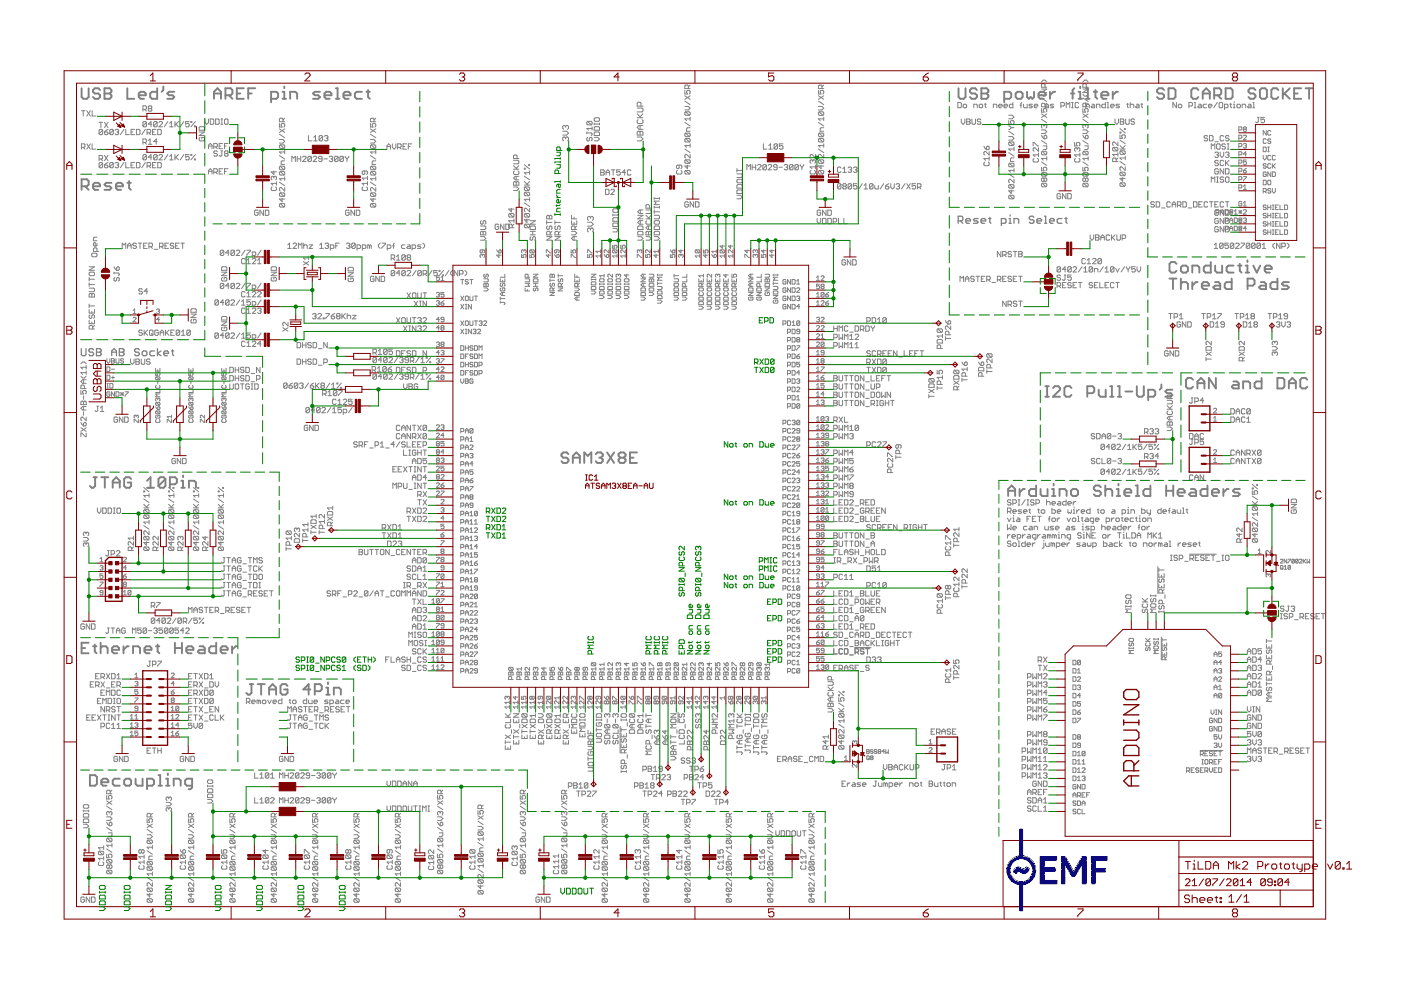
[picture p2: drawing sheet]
<svg xmlns="http://www.w3.org/2000/svg" width="420mm" height="297mm" viewBox="0 0 420 297" stroke-linecap="round" stroke-linejoin="round" font-family="sans-serif">
<g fill="none" stroke="#808080" stroke-width=".3">
<path d="M24.4 33.2h1.1M25 33.2v1.6M26 33.2l1.1 1.6M27.1 33.2l-1.1 1.6M27.6 33.2v1.6h1.1M29.7 36.7h1.1M30.2 36.7v1.5M30.8 39v1.1l-.3 .3h-.5l-.3-.3M30.8 39l-.3-.2h-.5l-.3 .2v1.1M30.8 39l-1.1 1.1M31.3 39.6h.8l.3 .5-.3 .3h-.5l-.3-.3zM31.3 36.7l1.1 1.5"/>
<path d="M32.4 38.8l-1.1 .8M32.4 36.7l-1.1 1.5M34 39v1.1l-.3 .3h-.5l-.3-.3M34 39l-.3-.2h-.5l-.3 .2v1.1M34 39l-1.1 1.1M34.5 39l.3-.2h.5l.3 .2-.3 .6M35.1 39.6h.2M35.3 39.6l.3 .2-.3 .6h-.5l-.3-.3M37.2 38.8l-1.1 1.6M37.7 38.8v1.6h1.1M39.3 39.6h.6M40.4 38.8h-1.1v1.6h1.1"/>
<path d="M40.9 38.8h.8l.3 .2v1.1l-.3 .3h-.8zM42.9 32.8h.8l.2-.3v-.5l-.2-.3h-.8v1.6M43.4 32.8l.5 .5M43.6 38.8l-1.1 1.6M43.9 36.7l-.2-.3h-.6l-.2 .3v1M43.9 36.7v1l-.2 .3h-.6l-.2-.3M43.9 36.7l-1 1M44.1 39.8h.8l.3-.2v-.6l-.3-.2h-.8v1.6M44.6 39.8l.6 .6M44.7 32.5l-.2-.2 .2-.6h.6l.2 .3-.2 .5M44.7 32.5l-.2 .3 .2 .5h.6l.2-.2-.2-.6M44.7 32.5h.6"/>
<path d="M45.5 37.2h-1l.8-.8v1.6M45.7 39.6h.5M46.8 38.8h-1.1v1.6h1.1M47.1 36.7v1l-.2 .3h-.6l-.2-.3M47.1 36.7l-.2-.3h-.6l-.2 .3v1M47.1 36.7l-1 1M47.3 38.8h.8l.3 .2v1.1l-.3 .3h-.8zM47.7 36.7l.2-.3h.6l.2 .3v.3l-1 1h1M50.3 36.4l-1 1.6M50.9 38h1M50.9 37l.5-.6v1.6M52.5 36.4v1.6"/>
<path d="M52.7 37.2l.8 .8M53.5 36.4l-1 1.1M55.1 36.4l-1 1.6M56.7 36.4h-1v.8l.5-.2 .5 .2v.5l-.2 .3h-.6l-.2-.3M57.3 36.4h.2v.3h-.2zM58.3 37.7h.3v.3h-.3zM58.6 36.4l-1.3 1.6M59.7 38.2l.3-.2h1.1l.2 .2v.8h-1.6zM59.7 39.6h1.6l-1.6 1h1.6M61.5 35.7v1l.5 .6 .5-.6v-1M63.1 35.7h.8l.2 .2v1.1l-.2 .3h-.8zM64.7 35.7h.7l.3 .2v1.1l-.3 .3h-.7z"/>
<path d="M66.3 35.7h.5M66.3 37.3h.5M66.5 35.7v1.6M67.6 35.7h.5l.3 .2v1.1l-.3 .3h-.5l-.3-.3v-1.1zM83.8 37v1.1h.8l-.3-.6 .3-.5h.5l.3 .3v.5l-.3 .3M83.8 38.6l1.6 1.1M84.9 36.5v-.8l-.3-.3h-.5l-.3 .3v.8h1.6M85.4 38.6l-1.6 1.1M85.4 35.4l-.5 .6M111.1 37v1.1h.8l-.3-.6 .3-.5h.5l.3 .3v.5l-.3 .3M111.1 38.6l1.6 1.1M112.2 36.5v-.8l-.3-.3h-.5l-.3 .3v.8h1.6"/>
<path d="M112.7 38.6l-1.6 1.1M112.7 35.4l-.5 .6M168.8 39.3h1.1l.6 .6-.6 .6h-1.1M169.6 37.9l.3-.3 .6 .3v.6l-.3 .3M169.6 37.9l-.3-.3-.5 .3v.6l.2 .3M169.6 37.9v.3M176 39.8h1.3l.3 .3-.3 .5M176 39.6v.5M176.2 36.4h1.1l.3 .2v.6l-.3 .2M176.2 36.4l1.1 1M176.2 36.4l-.2 .2v.6l.2 .2h1.1M177.6 38.5h-1.6l.5 .5"/>
<path d="M177.6 38v1M178.2 35.6l.3-.3h1l.3 .3v.5l-.3 .3h-1l-.3-.3zM178.2 39.8l.3-.2h1l.3 .2v.8h-1.6zM178.2 37.2h1.6M178.2 38.2l.3-.2h1l.3 .2v.8h-1.6zM178.2 36.9v.5M179.8 36.9v.5M191.1 32.4h1.4l.3 .3v.6l-.3 .2h-1.4M191.1 35.3h1.7M191.1 34.1l1.1 1.2M191.4 39.3l.6 .3 .5-.3 .3 .3v.9h-1.7v-.9zM191.4 35.9l-.3 .3v.5l.3 .3h1.1l.3-.3v-.5l-.3-.3"/>
<path d="M192 37.6v1.2M192 39.6v.9M192.2 31.8v-.9l-.2-.3h-.6l-.3 .3v.9h1.7M192.8 37.6h-1.1l-.6 .6 .6 .6h1.1M192.8 34.1l-.8 .9M205.4 27.1v1.1h.8l-.3-.6 .3-.5h.5l.3 .3v.5l-.3 .3M205.4 31.9h1l.6 .5-.6 .6h-1M205.4 36.7l1.6 1.1M205.4 30.3l1.6 1.1M205.4 28.7l1.6 1.1M205.6 33.5l-.2 .3v.5l.2 .3h1.1M205.6 39.9l-.2 .3v.5l.2 .3h1.1"/>
<path d="M205.6 33.5h1.1l.3 .3v.5l-.3 .3M205.6 39.9h1.1l.3 .3v.5l-.3 .3M205.6 39.9l1.1 1.1M205.6 33.5l1.1 1.1M206.4 26.6v-.8l-.2-.3h-.6l-.2 .3v.8h1.6M207 38.3h-.8l-.3 .3v.7h1.1M207 35.1v1.1M207 35.6h-1.6l.5 .6M207 28.7l-1.6 1.1M207 25.5l-.6 .5M245.4 27.1v1.1h.8l-.2-.6 .2-.5h.6l.2 .3v.5l-.2 .3M245.4 36.7l1.6 1.1"/>
<path d="M245.4 31.9h1.1l.5 .5-.5 .6h-1.1M245.4 30.3l1.6 1.1M245.4 28.7l1.6 1.1M245.7 33.5l-.3 .3v.5l.3 .3h1.1M245.7 39.9l-.3 .3v.5l.3 .3h1.1M245.7 33.5h1.1l.2 .3v.5l-.2 .3M245.7 39.9h1.1l.2 .3v.5l-.2 .3M245.7 39.9l1.1 1.1M245.7 33.5l1.1 1.1M246.5 26.6v-.8l-.3-.3h-.5l-.3 .3v.8h1.6M247 35.1v1.1M247 38.3h-.8l-.2 .3v.7h1"/>
<path d="M247 35.6h-1.6l.6 .6M247 28.7l-1.6 1.1M247 25.5l-.5 .5M287.3 30.7h.7l.3 .3v1l-.3 .3h-.7zM288.3 35.7v1l.5 .6 .5-.6v-1M289.1 31.2h.5l.3 .3v.5l-.3 .3h-.5l-.3-.3v-.5zM289.9 35.7h.8l.3 .2-.3 .6 .3 .5-.3 .3h-.8zM289.9 36.5h.8M291.5 35.7v1.3l.3 .3h.5l.2-.3v-1.3M292 32.3v-1.1h.8l.3 .3v.8M293.9 31.2h.5l.3 .3v.5l-.3 .3h-.5l-.3-.3v-.5zM294.2 35.9l-.3-.2h-.6l-.2 .5 .2 .3h.6l.3 .5-.3 .3h-.6l-.2-.3"/>
<path d="M295.2 31.2h.6M295.5 31v1l.3 .3M297.9 32.3v-1.1h.8l.3 .3v.8M299.5 31.8h1.1l-.3-.6h-.5l-.3 .3v.5l.3 .3h.5M301.1 31.8h1.1l-.3-.6h-.5l-.3 .3v.5l.3 .3h.5M302.5 34.5h1.1l.5 .6-.5 .5h-1.1M302.5 36.2v1h.8l-.3-.5 .3-.5h.5l.3 .2v.5l-.3 .3M302.5 37.7l.8 .6M302.5 39.3l1.6 1.1M303.3 38.3l-.8 .5M303.3 38.3h.8M303.8 30.7v1.6h-.8l-.3-.3v-.5l.3-.3h.8"/>
<path d="M305.9 31.5h.5M306.4 30.7l-.2 .3v1.3M307 31.2v.8l.2 .3h.8v-1.1M309.6 31.2h-.8l-.2 .3 1 .5-.2 .3h-.8M310.2 31.8h1l-.2-.6h-.6l-.2 .3v.5l.2 .3h.6M312.3 32.6v1h.8l-.2-.5 .2-.5h.5l.3 .2v.5l-.3 .3M312.3 24.6l.6-.6h.5l.5 .6M312.3 38.9h1.1l.5 .6-.5 .5h-1.1M312.3 35.8l1.6 1M312.3 34.1l1.6 1.1M312.3 29.4l1.6 1M312.3 28.3l.6 .5h.5l.5-.5"/>
<path d="M312.3 26.7h1.6l-1.6 1h1.6M313.1 37.6l.3-.3 .5 .3v.5l-.3 .3M313.1 37.6l-.2-.3-.6 .3v.5l.3 .3M313.1 37.6v.3M313.4 26.1v-.7l-.3-.3h-.5l-.3 .3v.7h1.6M313.4 32v-.8l-.3-.3h-.5l-.3 .3v.8h1.6M313.6 31.2h.6l.2 .3v.8h-.8l-.2-.3M313.9 34.1l-1.6 1.1M313.9 30.9l-.5 .6M314.4 31.8h-.8l-.2 .2M316 31.2h-.8l-.2 .3 1 .5-.2 .3h-.8M318.2 31.8h.8l.2-.3v-.5l-.2-.3h-.8v1.6"/>
<path d="M319.8 32.3v-1.6l.5 .5 .5-.5v1.6M321.4 32.3h.5M321.4 30.7h.5M321.6 30.7v1.6M323.5 31l-.3-.3h-.5l-.3 .3v1l.3 .3h.5l.3-.3M324.7 38.9h1.1l.5 .6-.5 .5h-1.1M324.7 32.6v1h.8l-.2-.5 .2-.5h.6l.2 .2v.5l-.2 .3M324.7 28.3l.6 .5h.5l.5-.5M324.7 26.7h1.6l-1.6 1h1.6M324.7 24.6l.6-.6h.5l.5 .6M324.7 35.8l1.6 1M324.7 34.1l1.6 1.1"/>
<path d="M324.7 29.4l1.6 1M325.5 37.6v.3M325.5 37.6l-.2-.3-.6 .3v.5l.3 .3M325.5 37.6l.3-.3 .5 .3v.5l-.2 .3M325.6 30.7v1.6M325.6 31.5l.3-.3h.5l.3 .3v.8M325.8 32v-.8l-.3-.3h-.5l-.3 .3v.8h1.6M325.8 26.1v-.7l-.3-.3h-.5l-.3 .3v.7h1.6M326.3 34.1l-1.6 1.1M326.3 30.9l-.5 .6M327.5 31.2h.5l.3 .3v.8h-.8l-.3-.3 .3-.2h.8M328.8 32.3v-1.1h.8l.3 .3v.8"/>
<path d="M331.5 30.7v1.6h-.8l-.3-.3v-.5l.3-.3h.8M332 30.7h.3v1.6M332 32.3h.5M333.1 31.8h1.1l-.3-.6h-.5l-.3 .3v.5l.3 .3h.5M334.4 35.7v1l.5 .6 .5-.6v-1M335.7 31.2h-.7l-.3 .3 1 .5-.2 .3h-.8M335.9 39.6h.2v.3h-.2zM335.9 38.5l1.6 1.4M336 35.7h.8l.2 .2-.2 .6 .2 .5-.2 .3h-.8zM336 36.5h.8M337.2 38.5h.3v.3h-.3zM337.6 35.7v1.3l.2 .3h.6l.2-.3v-1.3"/>
<path d="M337.9 31.2h.5M338.2 31v1l.2 .3M338.9 31.5l.3-.3h.5l.3 .3v.8M338.9 30.7v1.6M340.2 35.9l-.2-.2h-.6l-.2 .2 .2 .6h.6l.2 .2-.2 .6h-.6l-.2-.3M340.8 31.2h.6l.2 .3v.8h-.8l-.2-.3 .2-.2h.8M342.2 31.2h.5M342.4 31v1l.3 .3M352.8 30.7v1.6l-1.1-1.6v1.6M353.6 31.2h.5l.3 .3v.5l-.3 .3h-.5l-.2-.3v-.5zM356.6 31.8h.7l.3-.3v-.5l-.3-.3h-.7v1.6M358.1 32.3h.6"/>
<path d="M358.1 30.7h.3v1.6M359.5 31.2h.5l.3 .3v.8h-.8l-.3-.3 .3-.2h.8M361.9 31.2h-.8l-.3 .3v.5l.3 .3h.8M362.4 31.8h1.1l-.3-.6h-.5l-.3 .3v.5l.3 .3h.5M365.1 30.7l-1.1 1.6M365.9 30.7h.5l.3 .3v1l-.3 .3h-.5l-.3-.3v-1zM367.2 32.3h.8l.3-.3v-.5l-.3-.3h-.8v1.6M368.8 31.2h.5M369.1 31v1l.2 .3M369.9 32.3h.5M369.9 31.2h.2v1.1M370.1 30.4v.3"/>
<path d="M371.2 31.2h.5l.3 .3v.5l-.3 .3h-.5l-.3-.3v-.5zM371.5 38.9h.7l.2-.2-.2-.7h-.7v1.4M372.5 32.3v-1.1h.8l.3 .3v.8M373.1 38.7l-.2-.2 .2-.5 .7 .3-.2 .4M373.1 38.7h.5M373.1 38.7l-.2 .2 .2 .5 .7-.2-.2-.5M374.4 31.2h.5l.3 .3v.8h-.8l-.3-.3 .3-.2h.8M375.7 32.3h.6M375.7 30.7h.3v1.6M377.1 35.2h.5M377.4 35.2v1.3l-.3 .3-.5-.3M379.2 35.2h-1v.8l.5-.3 .5 .3v.5l-.3 .3h-.5l-.2-.3"/>
<path d="M379.8 39.1v1.4l-1-1.4v1.4M381.1 39.4l-.2-.3-.7 .3v.9l.2 .2 .7-.2M24.4 44.2h.8l.3-.3v-.5l-.3-.3h-.8v1.6M25 44.2l.5 .5M26 43.1l1.1 1.6M27.1 43.1l-1.1 1.6M27.6 43.1v1.6h1.1M29.7 47.6h.8l.3-.2v-.5l-.3-.3h-.8v1.6M30.2 47.6l.6 .6M30.8 49l-.3-.3h-.5l-.3 .3v1M30.8 49v1l-.3 .3h-.5l-.3-.3M30.8 49l-1.1 1"/>
<path d="M31.3 49.5h.8l.3 .5-.3 .3h-.5l-.3-.3zM31.3 46.6l1.1 1.6M32.4 48.7l-1.1 .8M32.4 46.6l-1.1 1.6M34 49l-.3-.3h-.5l-.3 .3v1M34 49v1l-.3 .3h-.5l-.3-.3M34 49l-1.1 1M34.5 49l.3-.3h.5l.3 .3-.3 .5M35.1 49.5h.2M35.3 49.5l.3 .3-.3 .5h-.5l-.3-.3M37.2 48.7l-1.1 1.6M37.7 48.7v1.6h1.1"/>
<path d="M39.3 49.5h.6M40.4 48.7h-1.1v1.6h1.1M40.9 48.7h.8l.3 .3v1l-.3 .3h-.8zM42.9 42.7h.8l.2-.3v-.5l-.2-.2h-.8v1.5M43.4 42.7l.5 .5M43.6 48.7l-1.1 1.6M43.9 46.6v1.1l-.2 .2h-.6l-.2-.2M43.9 46.6l-.2-.3h-.6l-.2 .3v1.1M43.9 46.6l-1 1.1M44.1 49.8h.8l.3-.3v-.5l-.3-.3h-.8v1.6M44.5 42.2l.5-.5v1.5M44.5 43.2h1"/>
<path d="M44.6 49.8l.6 .5M45.5 47.1h-1l.8-.8v1.6M45.7 49.5h.5M46.8 48.7h-1.1v1.6h1.1M47.1 46.6v1.1l-.2 .2h-.6l-.2-.2M47.1 46.6l-.2-.3h-.6l-.2 .3v1.1M47.1 46.6l-1 1.1M47.1 42.4h-1l.8-.7v1.5M47.3 48.7h.8l.3 .3v1l-.3 .3h-.8zM47.7 46.6l.2-.3h.6l.2 .3v.3l-1 1h1M50.3 46.3l-1 1.6M50.9 47.9h1"/>
<path d="M50.9 46.9l.5-.6v1.6M52.5 46.3v1.6M52.7 47.1l.8 .8M53.5 46.3l-1 1.1M55.1 46.3l-1 1.6M56.7 46.3h-1v.8l.5-.2 .5 .2v.6l-.2 .2h-.6l-.2-.2M57.3 46.3h.2v.3h-.2zM58.3 47.7h.3v.2h-.3zM58.6 46.3l-1.3 1.6M60 41.2l-.3 .2v.6l.3 .2h1.1l.2-.2v-.6l-.2-.2h-.6v.5M62.5 44.6v-1.1l.6-.5 .5 .5v1.1M62.5 52.2v-1.1l.6-.5 .5 .5v1.1"/>
<path d="M62.5 43.8h1.1M62.5 51.4h1.1M64.1 44h.8l.3-.2v-.5l-.3-.3h-.8v1.6M64.1 51.6h.8l.3-.2v-.6l-.3-.2h-.8v1.6M64.7 44l.5 .6M64.7 51.6l.5 .6M65.2 45.5l-.3-.3h-.5l-.3 .3 .3 .5h.5l.3 .3-.3 .5h-.5l-.3-.3M65.7 43.8h.6M65.7 51.4h.6M66.3 45.2h.5M66.5 45.2v1.3l-.2 .3-.6-.3M66.8 50.6h-1.1v1.6h1.1"/>
<path d="M66.8 43h-1.1v1.6h1.1M67.3 43.8h.6M67.3 51.4h.6M67.6 46l-.3 .3 .3 .5h.5l.3-.3-.3-.5M67.6 46l-.3-.2 .3-.6h.5l.3 .3-.3 .5M67.6 46h.5M68.4 43h-1.1v1.6M68.4 50.6h-1.1v1.6M81.6 56l-.3 .3v.6l.3 .2h1.1l.2-.2v-.6l-.2-.3M82.1 53.1l-.2-.2-.6 .2v.5l.3 .3M82.1 53.1l.3-.2 .5 .2v.5l-.2 .3M82.1 51.2v1.1l-.8-.8h1.6"/>
<path d="M82.1 53.1v.3M82.9 54.4v1.1M82.9 55h-1.6l.6 .5M83.8 41.8h1.1l.5 .6-.5 .5h-1.1M83.8 54.6l1.6 1.1M83.8 46.6l1.6 1.1M83.8 40.2l1.6 1.1M84.1 57.8h1l.3 .3v.5l-.3 .3M84.1 49.8h1l.3 .3v.5l-.3 .3M84.1 43.4l-.3 .3v.5l.3 .3h1M84.1 49.8l-.3 .3v.5l.3 .3h1M84.1 51.4l-.3 .3v.5l.3 .3h1"/>
<path d="M84.1 57.8l-.3 .3v.5l.3 .3h1M84.1 43.4h1l.3 .3v.5l-.3 .3M84.1 51.4h1l.3 .3v.5l-.3 .3M84.1 57.8l1 1.1M84.1 51.4l1 1.1M84.1 49.8l1 1.1M84.1 43.4l1 1.1M84.6 59.4v1.1l-.8-.8h1.6M85.4 56.2v1.1l-1.1-1.1-.5 .3v.5l.3 .3M85.4 45v1.1M85.4 53v1.1M85.4 53.6h-1.6l.5 .5"/>
<path d="M85.4 48.2h-.8l-.3 .3v.8h1.1M85.4 45.6h-1.6l.5 .5M87.5 48.4v-1.6l.6 .6 .5-.6v1.6M89.1 46.8v1.6M89.1 47.6h1.1M90.2 46.8v1.6M90.7 47.1l.3-.3h.5l.3 .3v.3l-1.1 1h1.1M92.5 40.6v1.6h1.1M93.4 47.1v1.1l-.3 .2h-.5l-.3-.2M93.4 47.1l-.3-.3h-.5l-.3 .3v1.1M93.4 47.1l-1.1 1.1M93.9 47.1l.3-.3h.5l.3 .3v.3l-1.1 1h1.1"/>
<path d="M94.1 42.2h1M94.1 41.2l.5-.6v1.6M96.6 47.6h-.8l-.3-.2 .3-.6h.5l.3 .3v1.1l-.3 .2h-.5l-.3-.2M96.8 40.9l-1.1 1.1M96.8 40.9v1.1l-.3 .2h-.6l-.2-.2M96.8 40.9l-.3-.3h-.6l-.2 .3v1.1M97.1 47.6h1.1M97.3 40.9l.3-.3h.5l.2 .3-.2 .5M97.8 41.4h.3M98.1 41.4l.2 .3-.2 .5h-.5l-.3-.2M98.7 47.1l.3-.3h.5l.3 .3-.3 .5M99.3 47.6h.2"/>
<path d="M99.5 47.6l.3 .3-.3 .5h-.5l-.3-.2M101.4 47.1l-.3-.3h-.5l-.3 .3v1.1M101.4 47.1v1.1l-.3 .2h-.5l-.3-.2M101.4 47.1l-1.1 1.1M103 47.1l-.3-.3h-.5l-.3 .3v1.1M103 47.1v1.1l-.3 .2h-.5l-.3-.2M103 47.1l-1.1 1.1M103.5 46.8l.6 .8M104.1 47.6v.8M104.6 46.8l-.5 .8M108.9 56l-.3 .3v.6l.3 .2h1l.3-.2v-.6l-.3-.3M109.4 51.2v.8l-.3 .3-.5-.3v-.5l.3-.3h1l.3 .3v.5l-.3 .3"/>
<path d="M110.2 55h-1.6l.5 .5M110.2 53.4h-1.6l.5 .5M110.2 52.9v1M110.2 54.4v1.1M111.1 54.6l1.6 1.1M111.1 46.6l1.6 1.1M111.1 41.8h1.1l.5 .6-.5 .5h-1.1M111.1 40.2l1.6 1.1M111.4 49.8l-.3 .3v.5l.3 .3h1M111.4 43.4l-.3 .3v.5l.3 .3h1M111.4 51.4l-.3 .3v.5l.3 .3h1M111.4 57.8l-.3 .3v.5l.3 .3h1"/>
<path d="M111.4 43.4h1l.3 .3v.5l-.3 .3M111.4 49.8h1l.3 .3v.5l-.3 .3M111.4 51.4h1l.3 .3v.5l-.3 .3M111.4 57.8h1l.3 .3v.5l-.3 .3M111.4 57.8l1 1.1M111.4 51.4l1 1.1M111.4 49.8l1 1.1M111.4 43.4l1 1.1M111.9 59.4v1.1l-.8-.8h1.6M112.7 56.2v1.1l-1.1-1.1-.5 .3v.5l.3 .3M112.7 45v1.1M112.7 53v1.1"/>
<path d="M112.7 53.6h-1.6l.5 .5M112.7 48.2h-.8l-.3 .3v.8h1.1M112.7 45.6h-1.6l.5 .5M116.1 44.7v-1.1l.5-.5 .5 .5v1.1M116.1 43.9h1M117.7 43.1v1.1l.5 .5 .5-.5v-1.1M119.3 44.2h.8l.2-.3v-.5l-.2-.3h-.8v1.6M119.8 44.2l.5 .5M120.9 43.9h.5M121.9 43.1h-1v1.6h1M122.4 43.9h.6M123.5 43.1h-1.1v1.6"/>
<path d="M154 54.7l.3-.3 .5 .3 .5-.3 .3 .3v.8h-1.6zM154 56h1.1l.5 .6-.5 .5h-1.1M154 50.7h1.6M154 48h1.3l.3 .3v.6l-.3 .2h-1.3M154 49.7l1.1 1M154.3 51.2l-.3 .3v.5l.3 .3h1l.3-.3v-.5l-.3-.3M154.8 52.9v1M154.8 54.7v.8M155.1 47.5v-.8l-.3-.2h-.5l-.3 .2v.8h1.6M155.6 52.9h-1.1l-.5 .5 .5 .5h1.1M155.6 49.7l-.8 .7M157.2 50.4h.3v.3h-.3z"/>
<path d="M157.2 55.5h1.6M157.2 54.4l1.1 1.1M157.2 52.8l1.6 1.1M157.2 49.4l1.6 1.3M157.5 56l-.3 .3v.5l.3 .3h1.1M157.5 57.6l-.3 .3v.5l.3 .3h1.1M157.5 56h1.1l.2 .3v.5l-.2 .3M157.5 57.6h1.1l.2 .3v.5l-.2 .3M157.5 57.6l1.1 1.1M157.5 56l1.1 1.1M158.6 49.4h.2v.2h-.2zM158.8 51.2v1.1"/>
<path d="M158.8 59.2v1.1M158.8 59.8h-1.6l.6 .5M158.8 54.4l-.8 .8M158.8 51.8h-1.6l.6 .5M169.6 41.4l.3-.3 .6 .3v.5l-.3 .3M169.6 41.4l-.3-.3-.5 .3v.5l.2 .3M169.6 41.4v.2M176.2 41.2l-.2 .2v.6l.2 .2 .6-.2v-.6l.2-.2 .6 .2v.6l-.3 .2M178.2 41.2h1.1l.5 .5-.5 .5h-1.1M180.1 51.7h.9M180.1 50.9h.9l.2 .3-.2 .5 .2 .5-.2 .3h-.9zM181.6 56.7h.8l.2 .3v1.1l-.2 .2h-.8z"/>
<path d="M181.8 51.7h1M181.8 52.5v-1.1l.5-.5 .5 .5v1.1M183.2 57l.3-.3h.5l.2 .3v.3l-1 1h1M183.3 50.9h1.1M183.9 50.9v1.6M186 50.9h-1v.8l.5-.3 .5 .3v.5l-.3 .3h-.5l-.2-.3M187.6 51.7h-1.1l.8-.8v1.6M189.2 51.2l-.3-.3h-.5l-.2 .3v1l.2 .3h.5l.3-.3M191.1 41.1h1.1l.6 .5-.6 .6h-1.1M196.2 59.2v.5M196.2 59.5h1.6M197.8 59.2v.5"/>
<path d="M203.2 51.1l-.3 .3v.5l.3 .3h1l.3-.3v-.5l-.3-.3M203.7 49.5v.8l-.3 .2-.5-.2v-.5l.3-.3h1l.3 .3v.5l-.3 .2M205.4 44.7l1.6 1M205.6 47.9l1.1 1.1M205.6 51.1l1.1 1.1M205.6 47.9l-.2 .3v.5l.2 .3h1.1M205.6 41.5h1.1l.3 .3v.5l-.3 .2M205.6 41.5l-.2 .3v.5l.2 .2h1.1M205.6 51.1l-.2 .3v.5l.2 .3h1.1M205.6 47.9h1.1l.3 .3v.5l-.3 .3M205.6 51.1h1.1l.3 .3v.5l-.3 .3M205.6 41.5l1.1 1"/>
<path d="M206.2 49.5v1l-.8-.7h1.6M207 46.3v1l-1.1-1-.5 .2v.6l.2 .2M207 43.1v1.1M207 43.6h-1.6l.5 .6M221 54l.3-.3h1l.3 .3v.5l-.3 .3h-1l-.3-.3zM221 58.5h1.1l.5 .6-.5 .5h-1.1M221 55.6l.3-.3h1l.3 .3v.8h-1.6zM221 51.1h1.6M221 57.2l.3-.3h1l.3 .3v.8h-1.6zM221 52.1h1.3l.3 .3v.5l-.3 .3h-1.3M221 50.5v1.1M224 50.9v-1.6l.5 .5 .5-.5v1.6"/>
<path d="M225.6 49.3v1.6M225.6 50.1h1M226.6 49.3v1.6M227.2 49.6l.2-.3h.6l.2 .3v.2l-1 1.1h1M228.9 43.1v1.6h1.1M229.8 49.6l-1 1.1M229.8 49.6l-.2-.3h-.6l-.2 .3v1.1M229.8 49.6v1.1l-.2 .2h-.6l-.2-.2M230.4 49.6l.3-.3h.5l.2 .3v.2l-1 1.1h1M230.5 44.7h1.1M230.5 43.6l.6-.5v1.6M233 50.1h-.8l-.2-.3 .2-.5h.6l.2 .3v1.1l-.2 .2h-.6l-.2-.2"/>
<path d="M233.2 43.4v1l-.3 .3h-.5l-.3-.3M233.2 43.4l-.3-.3h-.5l-.3 .3v1M233.2 43.4l-1.1 1M233.6 50.1h1M234.8 43.1h-1.1v.8l.6-.3 .5 .3v.5l-.3 .3h-.5l-.3-.3M235.2 49.6l.2-.3h.6l.2 .3-.2 .5M235.7 50.1h.3M236 50.1l.2 .3-.2 .5h-.6l-.2-.2M237.8 49.6v1.1l-.2 .2h-.6l-.2-.2M237.8 49.6l-.2-.3h-.6l-.2 .3v1.1M237.8 49.6l-1 1.1M239.4 49.6l-.2-.3h-.6l-.2 .3v1.1"/>
<path d="M239.4 49.6v1.1l-.2 .2h-.6l-.2-.2M239.4 49.6l-1 1.1M240 49.3l.5 .8M240.5 50.1v.8M241 49.3l-.5 .8M243.2 51.1l-.2 .3v.5l.2 .3h1.1l.3-.3v-.5l-.3-.3M243.8 48.2l-.3-.3-.5 .3v.5l.2 .3M243.8 48.2l.2-.3 .6 .3v.5l-.3 .3M243.8 48.2v.2M244.6 50h-1.6l.5 .5M244.6 46.3v1l-1.1-1-.5 .2v.6l.2 .2M244.6 49.5v1"/>
<path d="M245.4 44.7l1.6 1M245.7 51.1l-.3 .3v.5l.3 .3h1.1M245.7 41.5l-.3 .3v.5l.3 .2h1.1M245.7 47.9l-.3 .3v.5l.3 .3h1.1M245.7 51.1h1.1l.2 .3v.5l-.2 .3M245.7 41.5h1.1l.2 .3v.5l-.2 .2M245.7 47.9h1.1l.2 .3v.5l-.2 .3M245.7 51.1l1.1 1.1M245.7 47.9l1.1 1.1M245.7 41.5l1.1 1M246.2 49.5v1l-.8-.7h1.6M247 46.3v1l-1-1-.6 .2v.6l.3 .2"/>
<path d="M247 43.1v1.1M247 43.6h-1.6l.6 .6M252.2 50.4l-.3-.3h-.5l-.3 .3v1l.3 .3h.5l.3-.3M252.2 55.3l-.3-.2h-.5l-.3 .2v1.1M252.2 55.3v1.1l-.3 .2h-.5l-.3-.2M252.2 55.3l-1.1 1.1M252.8 50.6l.5-.5v1.6M252.8 51.7h1M253 55.8l-.2-.2 .2-.5h.5l.3 .2-.3 .5M253 55.8l-.2 .3 .2 .5h.5l.3-.2-.3-.6M253 55.8h.5M254.3 50.4l.3-.3h.5l.3 .3-.3 .5"/>
<path d="M254.9 50.9h.2M255.1 50.9l.3 .2-.3 .6h-.5l-.3-.3M255.4 55.3l-.3-.2h-.5l-.3 .2v1.1M255.4 55.3v1.1l-.3 .2h-.5l-.3-.2M255.4 55.3l-1.1 1.1M255.9 50.4l.3-.3h.5l.3 .3-.3 .5M256.5 50.9h.2M256.7 50.9l.3 .2-.3 .6h-.5l-.3-.3M257 55.1h-1.1v.7l.6-.2 .5 .2v.6l-.3 .2h-.5l-.3-.2M258.6 55.1l-1 1.5M259.1 56.6h1.1M259.1 55.6l.6-.5v1.5"/>
<path d="M261.8 55.3l-.3-.2h-.5l-.2 .2v1.1M261.8 55.3v1.1l-.3 .2h-.5l-.2-.2M261.8 55.3l-1 1.1M262.3 55.6v.8l.3 .2h.8v-1M265 55.1l-1.1 1.5M265.5 55.8h.8l.3 .6-.3 .2h-.5l-.3-.2zM266.6 55.1l-1.1 .7M267.1 55.1v1l.6 .5 .5-.5v-1M268.7 55.3l.3-.2h.5l.3 .2-.3 .5M269.3 55.8h.2M269.5 55.8l.3 .3-.3 .5h-.5l-.3-.2M271.4 55.1l-1.1 1.5"/>
<path d="M271.9 55.1l1.1 1.5M273 55.1l-1.1 1.5M274.6 55.1h-1.1v.7l.6-.2 .5 .2v.6l-.3 .2h-.5l-.3-.2M275.1 56.1h.8l.3-.3v-.5l-.3-.2h-.8v1.5M275.7 56.1l.5 .5M295.1 43.8l.7 1.1M295.3 48.6l-.2 .3v.5l.2 .3h1.1l.3-.3v-.5l-.3-.3M295.8 44.1l.3-.3 .6 .3v.5l-.3 .3h-.6zM296.7 45.4v1.1l-1.1-1.1-.5 .3v.5l.2 .3M296.7 47v1.1M296.7 47.5h-1.6l.5 .6M302.5 40.9h1.1l.5 .6-.5 .5h-1.1"/>
<path d="M302.5 52.1l1.6 1.1M302.5 45.7l1.6 1.1M302.8 42.5l-.3 .3v.5l.3 .3h1M302.8 48.9h1l.3 .3v.5l-.3 .3M302.8 42.5h1l.3 .3v.5l-.3 .3M302.8 58.5h1l.3 .3v.5l-.3 .3M302.8 48.9l1 1.1M302.8 58.5l-.3 .3v.5l.3 .3h1M302.8 48.9l-.3 .3v.5l.3 .3h1M302.8 55.3l-.3 .3v.5l.3 .3h1M302.8 55.3h1l.3 .3v.5l-.3 .3M302.8 58.5l1 1.1"/>
<path d="M302.8 55.3l1 1.1M302.8 42.5l1 1.1M303.3 56.9v1.1l-.8-.8h1.6M304.1 53.7v1.1l-1.1-1.1h-.2l-.3 .3v.5l.3 .3M304.1 44.1v1.1M304.1 50.5v1.1M304.1 51.1h-1.6l.5 .5M304.1 47.3h-.8l-.3 .3v.8h1.1M304.1 44.7h-1.6l.5 .5M309.8 43.8v-1.1h.3l1.1 1.1h.2M310.1 47.5l-.3 .3v.5l.3 .3h1.1l.2-.3v-.5l-.2-.3M311.4 44.3v1.1l-1-1.1-.6 .3v.5l.3 .3"/>
<path d="M311.4 45.9v1M311.4 46.4h-1.6l.6 .5M312.3 50.1v1.1h.8l-.2-.5 .2-.6h.5l.3 .3v.5l-.3 .3M312.3 48.5l1.6 1.1M312.3 42.1l1.6 1.1M312.3 40.5l.8 1.1M312.6 54.9l-.3 .3v.5l.3 .3h1M312.6 51.7h1l.3 .3v.5l-.3 .3M312.6 45.3l-.3 .3v.5l.3 .3h1M312.6 51.7l-.3 .3v.5l.3 .3h1M312.6 54.9h1l.3 .3v.5l-.3 .3M312.6 45.3h1l.3 .3v.5l-.3 .3"/>
<path d="M312.6 54.9l1 1.1M312.6 51.7l1 1.1M312.6 45.3l1 1.1M312.9 43.7h1v.8l-.3 .3h-.7M313.1 53.6l-.2-.3-.6 .3v.5l.3 .3 .5-.3M313.1 40.8l.5-.3 .3 .3v.5l-.3 .3h-.5zM313.1 53.6l.3-.3 .5 .3v.5l-.3 .3-.5-.3M313.1 53.6v.5M313.9 46.9v1.1M313.9 47.5h-1.6l.6 .5M318.1 58.3l-.3-.3h-.5l-.3 .3v1l.3 .3h.5l.3-.3v-.5h-.6M319.7 58v1.6l-1.1-1.6v1.6"/>
<path d="M320.2 58h.8l.3 .3v1l-.3 .3h-.8zM322.3 42.7v1.1h.7l-.2-.6 .2-.5h.6l.2 .3v.5l-.2 .3M322.5 47.5l-.2 .3v.5l.2 .3h1.1l.2-.3v-.5l-.2-.3M323 44.6l.3-.3 .5 .3v.5l-.2 .3M323 44.6l-.2-.3-.5 .3v.5l.2 .3M323 44.6v.2M323.8 46.4h-1.5l.5 .5M323.8 45.9v1M324.7 50.1v1.1h.8l-.2-.5 .2-.6h.6l.2 .3v.5l-.2 .3M324.7 48.5l1.6 1.1M324.7 42.1l1.6 1.1M324.7 40.5l.8 1.1"/>
<path d="M325 54.9l-.3 .3v.5l.3 .3h1.1M325 51.7h1.1l.2 .3v.5l-.2 .3M325 54.9h1.1l.2 .3v.5l-.2 .3M325 51.7l-.3 .3v.5l.3 .3h1.1M325 45.3l-.3 .3v.5l.3 .3h1.1M325 45.3h1.1l.2 .3v.5l-.2 .3M325 54.9l1.1 1.1M325 51.7l1.1 1.1M325 45.3l1.1 1.1M325.3 43.7h1v.8l-.2 .3h-.8M325.5 40.8l.6-.3 .2 .3v.5l-.2 .3h-.6zM325.5 53.6v.5"/>
<path d="M325.5 53.6l-.2-.3-.6 .3v.5l.3 .3 .5-.3M325.5 53.6l.3-.3 .5 .3v.5l-.2 .3-.6-.3M326.3 47.5h-1.6l.6 .5M326.3 46.9v1.1M333.9 44.2l-.2 .2v.6l.2 .2h1.1M333.9 44.2h1.1l.3 .2v.6l-.3 .2M333.9 44.2l1.1 1M334.7 48.4v-.8l-.2-.2h-.6l-.2 .2v.8h1.6M335.3 46.3h-1.6l.5 .5M335.3 47.4l-.6 .5M335.3 42.6v1l-1.1-1-.5 .2v.6l.2 .2M335.3 45.8v1"/>
<path d="M335.9 40.4v1.1h.8l-.3-.5 .3-.6h.5l.3 .3v.5l-.3 .3M335.9 44.7h1.6M335.9 48.4l1.6 1.1M335.9 43.6l1 1.1M335.9 42l1.6 1.1M336.1 54.8l-.2 .3v.5l.2 .3h1.1M336.1 45.2l-.2 .3v.5l.2 .3h1.1M336.1 54.8h1.1l.3 .3v.5l-.3 .3M336.1 51.6l-.2 .3v.5l.2 .3h1.1M336.1 45.2h1.1l.3 .3v.5l-.3 .3M336.1 51.6h1.1l.3 .3v.5l-.3 .3M336.1 54.8l1.1 1.1"/>
<path d="M336.1 51.6l1.1 1.1M336.1 45.2l1.1 1.1M336.7 53.2v1.1l-.8-.8h1.6M337.5 50v1.1l-1.1-1.1-.5 .3v.5l.2 .3M337.5 46.8v1.1M337.5 47.3h-1.6l.5 .6M337.5 43.6l-.8 .8M362.2 40.9l-.3-.3h-.5l-.3 .3 .3 .5h.5l.3 .3-.3 .5h-.5l-.3-.2M362.7 40.6h.8l.3 .3v1.1l-.3 .2h-.8zM363.3 44.7v-1.6l.5 .5 .5-.5v1.6M363.3 54.6v-1.6l.5 .6 .5-.6v1.6M364.3 42.5h1.1"/>
<path d="M364.3 45.9l.3-.3h.5l.3 .3-.3 .5M364.8 43.4l.3-.3h.6l.2 .3v1l-.2 .3h-.6l-.3-.3zM364.8 46.4h.3M364.8 54.6h.6M364.8 53h.6M365.1 46.4l.3 .3-.3 .5h-.5l-.3-.3M365.1 53v1.6M365.4 50.8l-.3-.2h-.5l-.3 .2v1.1l.3 .3h.5l.3-.3v-.5h-.6M365.4 48.3l-.3-.2h-.5l-.3 .5 .3 .3h.5l.3 .5-.3 .3h-.5l-.3-.3M365.9 45.6v1.1l.6 .5 .5-.5v-1.1M367 48.3l-.3-.2h-.5l-.3 .2v1.1l.3 .3h.5l.3-.3M367 40.9l-.3-.3h-.5l-.3 .3v1.1l.3 .2h.5l.3-.2"/>
<path d="M367 53.3l-.3-.3h-.5l-.3 .3 .3 .5h.5l.3 .3-.3 .5h-.5l-.3-.2M367 50.6v1.6l-1.1-1.6v1.6M367.5 50.6h.8l.3 .2v1.1l-.3 .3h-.8zM367.5 45.9l.3-.3h.5l.3 .3-.3 .5M367.5 43.4l-.3-.3h-.5l-.2 .3 .2 .5h.5l.3 .3-.3 .5h-.5l-.2-.3M367.5 48.1v1.6M367.5 53.3l.3-.3h.5l.3 .3v1.1l-.3 .2h-.5l-.3-.2zM367.8 48.9l.8 .8M368 44.7h.6M368 46.4h.3M368 43.1h.6M368.3 46.4l.3 .3-.3 .5h-.5l-.3-.3"/>
<path d="M368.3 43.1v1.6M368.6 40.9l-.3-.3h-.5l-.3 .3 .3 .5h.5l.3 .3-.3 .5h-.5l-.3-.2M368.6 48.1l-1.1 1M371.5 41.4h.7l.2-.7-.2-.2h-.7v1.4M371.5 46.4h.7l.2-.2-.2-.7h-.7v1.3M371.5 51.4h.7l.2-.3-.2-.7h-.7v1.4M371.5 43.9h.7l.2-.7-.2-.2h-.7v1.4M371.5 48.9h.7l.2-.3-.2-.6h-.7v1.3M371.5 53.8h.7l.2-.7-.2-.2h-.7v1.4M371.5 56.3h.7l.2-.7-.2-.2h-.7v1.4M372.9 51.1h.7l.2 .5-.7 .2zM372.9 40.7l.2-.2 .7 .2-.9 1.2h.9"/>
<path d="M372.9 43.2l.7-.2 .2 .2-.2 .5M372.9 52.9h.9l-.9 1.4M372.9 55.9l.5-.5v1.4M372.9 56.8h.9M373.4 43.7h.2M373.6 43.7l.2 .2-.2 .5-.7-.3M373.8 46.2h-.9l.7-.7v1.3M373.8 48h-.9v.6l.5-.2 .4 .2-.2 .7-.7-.2M373.8 50.4l-.9 .7M378.8 54h.7l.3 .3v.9l-.3 .2h-.7zM378.8 44.1h.7l.3 .2v.9l-.3 .3h-.7zM378.8 57.4h.7l.3-.2v-.5l-.3-.2h-.7v1.4"/>
<path d="M378.8 46.6v.9l.5 .4 .5-.4v-.9M379.3 57.4l.5 .5M379.8 49.3l-.3-.2-.7 .2 .3 .4 .7 .3-.3 .4h-.4l-.3-.2M379.8 51.8l-.3-.3h-.4l-.3 .3v.9l.7 .2 .3-.2v-.5h-.5M379.8 41.8l-.3-.2h-.4l-.3 .2v1l.3 .2 .7-.2M380.2 44.1h.5M380.2 45.5h.5M380.4 54h.5l.2 .3v.9l-.2 .2-.7-.2v-.9zM380.4 44.1v1.4M381.1 46.8l-.2-.2-.7 .2v.9l.2 .2h.5l.2-.2M381.1 49.3l-.2-.2-.7 .2v.9l.2 .2h.5l.2-.2M381.1 56.7l-.2-.2-.7 .2 .2 .5 .7 .2-.2 .5-.7-.3"/>
<path d="M381.1 41.8l-.2-.2-.7 .2 .2 .5h.5l.2 .2-.2 .5-.7-.2M381.1 51.5v1.4l-.9-1.4v1.4M381.6 51.5h.6l.3 .3v.9l-.3 .2h-.6zM381.6 49.1v1.3M381.6 56.5v.9l.4 .5 .5-.5v-.9M381.8 49.7l.7 .7M382.5 46.8l-.3-.2-.6 .2v.9l.2 .2 .7-.2M382.5 49.1l-.9 .9M26.7 80h1.6l-1.6 1h1.6M27.5 76.2l.2-.3h1.1l.3 .3v.5l-.3 .3h-1.1l-.2-.3zM29.1 73v.5l-.3 .3h-.5l-.3-.3v-.5l.6-.3v1.1M29.1 75.4v-.8l-.3-.3h-.5l-.3 .3v.8h1.6"/>
<path d="M29.1 71.1h-.8l-.3 .3v.8h1.1M34.2 80l.8 1M35.2 80l.6 .2v.6l-.3 .2h-.5v-.8zM36.7 74.5v-1.6l.5 .5 .5-.5v1.6M38.3 73.7h1M38.3 74.5v-1.1l.5-.5 .5 .5v1.1M40.9 73.2l-.2-.3h-.6l-.2 .5 .2 .3h.6l.2 .5-.2 .3h-.6l-.2-.3M41.5 72.9h1M42 72.9v1.6M43.1 73.7h.5M44.1 72.9h-1v1.6h1M44.7 73.9h.8l.2-.2v-.5l-.2-.3h-.8v1.6"/>
<path d="M45.2 73.9l.5 .6M46.3 74.7h1M47.9 73.9h.8l.2-.2v-.5l-.2-.3h-.8v1.6M48.4 73.9l.5 .6M49.5 73.7h.5M50.5 72.9h-1v1.6h1M52.1 73.2l-.2-.3h-.6l-.2 .3 .2 .5h.6l.2 .2-.2 .6h-.6l-.2-.3M52.7 73.7h.5M53.7 72.9h-1v1.6h1M54.3 72.9h1M54.8 72.9v1.6M66.7 80h1.1l.2 .2v.8h-1.6v-.8z"/>
<path d="M67.1 75.2l-.3-.2h-.5l-.2 .2v1.1M67.1 75.2v1.1l-.3 .3h-.5l-.2-.3M67.1 75.2l-1 1.1M68.7 75.8h-1.1l.9-.8v1.6M70.3 75.2l-.3-.2h-.5l-.2 .2v1.1M70.3 75.2v1.1l-.3 .3h-.5l-.2-.3M70.3 75.2l-1 1.1M70.8 75.2l.3-.2h.5l.3 .2v.3l-1.1 1.1h1.1M73.5 75l-1 1.6M73.5 77.7l-.3-.2h-.5l-.2 .2v1.1l.2 .3h.5l.3-.3M74 78l.6-.5v1.6M74 75h1.1l-1.1 1.6"/>
<path d="M74 79.1h1.1M75.6 76.6h.8l.3-.3v-.5l-.3-.3h-.8v1.6M75.6 77.7l.3-.2h.5l.3 .2v.3l-1.1 1.1h1.1M77.2 78l.6-.5v1.6M77.2 79.1h1.1M77.4 63.2l-.2-.2h-.6l-.2 .2v1.1l.2 .3h.6l.2-.3v-.5h-.5M78.3 75l-1.1 1.6M79 63v1.6l-1-1.6v1.6M79.6 63h.7l.3 .2v1.1l-.3 .3h-.7zM84.1 61l-.3 .3v.5l.3 .3h1M84.1 61h1l.3 .3v.5l-.3 .3M84.1 61l1 1.1"/>
<path d="M86.3 73.4l.5-.5v1.6M86.3 74.5h1.1M87.9 73.2l.3-.3h.5l.2 .3v.2l-1 1.1h1M89.5 74.5v-1.6l.5 .5 .6-.5v1.6M91 78.4l1.6 1M91.1 72.9v1.6M91.1 73.7l.3-.3h.5l.2 .3v.8M92.6 78.4l-1.6 1M92.6 77.3h-1.6l.5 .5M92.6 76.8v1M92.7 73.4h1l-1 1.1h1M95.9 74.5h1"/>
<path d="M95.9 73.4l.5-.5v1.6M97.5 73.2l.2-.3h.6l.3 .3-.3 .5M98 73.7h.3M98.3 73.7l.3 .2-.3 .6h-.6l-.2-.3M99.1 74.5h.8l.2-.3v-.5l-.2-.3h-.8v1.6M100.7 73.7h.5M101.7 72.9h-1v1.6M103.9 73.2l.2-.3h.6l.2 .3-.2 .5M104.4 73.7h.3M104.7 73.7l.2 .2-.2 .6h-.6l-.2-.3M104.7 63.2l-.2-.2h-.6l-.2 .2v1.1l.2 .3h.6l.2-.3v-.5h-.5M106.3 63v1.6l-1-1.6v1.6"/>
<path d="M106.5 73.2v1l-.2 .3h-.6l-.2-.3M106.5 73.2l-.2-.3h-.6l-.2 .3v1M106.5 73.2l-1 1M106.8 63h.9l.2 .2v1.1l-.2 .3h-.9zM107.1 74.5h.8l.2-.3v-.5l-.2-.3h-.8v1.6M108.7 74.5h.8l.2-.3v-.5l-.2-.3h-.8v1.6M110.8 73.7l-.5-.3v1.1M110.8 73.7v.8M110.8 73.7l.3-.3 .2 .3v.8M111.4 61l-.3 .3v.5l.3 .3h1M111.4 61h1l.3 .3v.5l-.3 .3M111.4 61l1 1.1"/>
<path d="M114 72.9l-.5 .5v.5l.5 .6M114.5 72.9h1.1v.3l-1.1 1v.3M116.1 74.5h.8l.3-.3v-.5l-.3-.3h-.8v1.6M117.3 77.4h.8l.3-.2v-.6l-.3-.2h-.8v1.6M117.7 73.7h.6M117.8 77.4l.6 .6M118.3 72.9l-.3 .3v1.3M118.9 76.9l.5-.5v1.6M118.9 78h1.1M121.5 73.4h-.8l-.3 .3v.5l.3 .3h.8M121.6 76.6l-.3-.2h-.5l-.3 .2v1.1M121.6 76.6v1.1l-.3 .3h-.5l-.3-.3"/>
<path d="M121.6 76.6l-1.1 1.1M122.3 73.4h.5l.3 .3v.8h-.8l-.3-.3 .3-.3h.8M122.4 77.2l-.3-.3 .3-.5h.5l.2 .2-.2 .6M122.4 77.2l-.3 .2 .3 .6h.5l.2-.3-.2-.5M122.4 77.2h.5M123.6 74.5h.8l.3-.3v-.5l-.3-.3h-.8v1.6M126.3 73.4h-.8l-.3 .3 1.1 .5-.3 .3h-.8M126.8 72.9l.5 .5v.5l-.5 .6M144.1 69.6l.3-.3 .5 .3 .5-.3 .3 .3v.8h-1.6zM144.1 70.9h1.1l.5 .6-.5 .5h-1.1M144.1 67.7h1.3l.3 .3v.5l-.3 .3h-1.3M144.4 66.1l-.3 .3v.5l.3 .3 .5-.3v-.5l.3-.3 .5 .3v.5l-.3 .3"/>
<path d="M144.7 74.9v.7l-.3 .2-.4-.2 .2-.7h.9l.3 .2-.3 .7M144.7 76.5l.2-.2 .5 .2-.3 .7M144.7 76.5l-.3-.2-.4 .2 .2 .7M144.7 76.5v.2M144.9 69.6v.8M148.9 74.9l.7 .9M149.5 67.4l-.2-.2h-.6l-.2 .2v1.1l.2 .3h.6l.2-.3v-.5h-.5M149.6 75.1l.5-.2 .2 .7-.7 .2zM149.6 76.3v.9l-.7-.7h1.4M151.1 67.2v1.6l-1-1.6v1.6M151.7 67.2h.8l.2 .2v1.1l-.2 .3h-.8zM152.8 64l-.3 .3v.5l.3 .3h1.1"/>
<path d="M152.8 64h1.1l.2 .3v.5l-.2 .3M152.8 64l1.1 1.1M153.4 62.4v1.1l-.9-.8h1.6M153.6 68.3v-.8l-.2-.3h-.6l-.3 .3v.8h1.6M154.1 67.2l-.5 .5M154.1 66.1h-1.6l.6 .6M154.1 65.6v1.1M156.4 76.3v.9h.7l-.3-.5 .3-.4 .7 .2-.3 .7M157.1 75.1v.2M157.1 75.1l-.3-.2-.4 .2 .2 .7M157.1 75.1l.2-.2 .5 .2-.3 .7M157.2 60.8l1.6 1.1"/>
<path d="M157.5 67.2h1.1l.2 .3v.5l-.2 .3M157.5 67.2l-.3 .3v.5l.3 .3h1.1M157.5 64l-.3 .3v.5l.3 .3h1.1M157.5 64h1.1l.2 .3v.5l-.2 .3M157.5 67.2l1.1 1.1M157.5 64l1.1 1.1M158 65.6v1.1l-.8-.8h1.6M158.8 62.4v1.1l-1-1.1-.6 .3v.5l.3 .3M158.9 76.3v.9h.7l-.3-.5 .3-.4 .6 .2-.2 .7M159 66.1h1.6l-1.6 1.1h1.6M159 70.4h1.6M159 69.3h1.6"/>
<path d="M159.1 74.9l-.2 .2 .2 .7h.9M159.1 74.9h.9l.2 .2-.2 .7M159.1 74.9l.9 .9M159.2 70.9l-.2 .3v.5l.5 .3 .3-.3v-.5l.5-.3 .3 .3v.5l-.3 .3M159.2 67.7h1.1l.3 .3v.8h-1.6v-.8zM159.8 69.3v1.1M163.8 75.8v-.9l1.4 .9M163.9 64.8l.3-.3 .5 .3 .6-.3 .2 .3v.8h-1.6zM163.9 70.9h1.6l-1.6 1.1h1.6M163.9 66.1v1.1M163.9 66.7h1.6M164.2 67.7l-.3 .3v.5l.6 .3 .2-.3v-.5l.6-.3 .2 .3v.5l-.2 .3"/>
<path d="M164.5 76.3v.9l-.7-.7h1.4M164.7 64.8v.8M165 70.4v-.8l-.3-.3h-.5l-.3 .3v.8h1.6M165.5 69.3l-.5 .6M166.3 76.3l.7 .9M166.4 70.9h1.6l-1.6 1.1h1.6M166.4 66.7h1.6M166.4 66.1v1.1M166.7 67.7l-.3 .3v.5l.6 .3 .2-.3v-.5l.5-.3 .3 .3v.5l-.3 .3M167 74.9v.7l-.2 .2-.5-.2 .2-.7h.9l.3 .2-.3 .7M167 76.5l.2-.2 .5 .2-.3 .7h-.4zM167.5 70.4v-.8l-.3-.3h-.5l-.3 .3v.8h1.6"/>
<path d="M168 69.3l-.5 .6M171.3 74.9v.9h.7l-.3-.5 .3-.4 .6 .2-.2 .7M171.3 77.2v-.9l1.3 .9M171.4 69.3h1l.6 .6-.6 .5h-1M171.4 66.1v1.1h1.6v-1.1M171.4 64.5v1.1h1.6M172.2 65.1v.5M172.2 66.7v.5M172.2 70.9v1.1M172.4 68.8v-.8l-.2-.3h-.6l-.2 .3v.8h1.6M173 70.9h-1.1l-.5 .6 .5 .5h1.1M173 67.7l-.6 .6"/>
<path d="M176.2 66.6h1.2l.5 .6-.5 .6h-1.2M176.2 75.8v-.9l1.4 .9M176.2 76.3v.9h.7l-.2-.5 .2-.4 .7 .2-.2 .7M177.1 65.2l-.3-.3-.6 .3v.5l.3 .3M177.1 68.6l-.3-.3-.6 .3v.6l.3 .3M177.1 68.6l.3-.3 .5 .3v.6l-.2 .3M177.1 65.2v.3M177.1 68.6v.3M177.1 65.2l.3-.3 .5 .3v.5l-.2 .3M180.1 75.3h-1.4l.5 .5M180.1 74.9v.9M180.1 76.3v.9"/>
<path d="M180.1 76.7h-1.4l.5 .5M181.2 76.3l.7 .9M181.9 76.5l.2-.2 .5 .2-.3 .7h-.4zM182.6 74.9v.9l-.9-.9-.5 .2 .2 .7M183.7 73.5v.9h.7l-.3-.4 .3-.5 .6 .2-.2 .7M183.8 65.5l.2-.2h1.1l.3 .2v.8h-1.6zM183.8 68.5h1l.6 .5-.6 .5h-1M183.8 64.2v.5M183.8 64.5h1.6M183.9 74.9l-.2 .2 .2 .7h.9M183.9 74.9h.9l.2 .2-.2 .7M183.9 74.9l.9 .9"/>
<path d="M184 66.8h1.1l.3 .3v.8h-1.6v-.8zM184 62.6h1.1l.3 .3v.5l-.3 .2h-1.1l-.2-.2v-.5zM185 76.3v.9M185 76.7h-1.3l.4 .5M185.4 64.2v.5M186.2 73.5v.9h.6l-.2-.4 .2-.5h.5l.2 .2-.2 .7M187.5 74.9v.9l-.9-.9-.4 .2 .2 .7M187.5 76.3v.9M187.5 76.7h-1.3l.4 .5M191.1 77.2v-.9l1.4 .9M191.2 64.5h1.6l-1.6 1.1h1.6M191.2 70.9h1.1l.5 .6-.5 .5h-1.1"/>
<path d="M191.5 67.7h1.1l.2 .3v.8h-1.6v-.8zM191.5 69.3h1.1l.2 .3v.8h-1.6v-.8zM191.8 75.1l-.2-.2-.5 .2 .2 .7M191.8 75.1l.2-.2 .5 .2-.2 .7M191.8 75.1v.2M192 62.9v1.1M192 66.1v1.1M192.8 62.9h-1l-.6 .6 .6 .5h1M192.8 66.1h-1l-.6 .6 .6 .5h1M193.6 76.3v.9h.7l-.2-.5 .2-.4 .7 .2-.3 .7M193.7 62.9h1.3l.3 .3v.5l-.3 .3h-1.3M193.7 69.6l.3-.3 .5 .3 .5-.3 .3 .3v.8h-1.6z"/>
<path d="M193.7 64.5l1.1 1.1M193.7 70.9h1.1l.5 .6-.5 .5h-1.1M193.7 65.6h1.6M194 66.1l-.3 .3v.5l.3 .3h1l.3-.3v-.5l-.3-.3M194.5 67.7v1.1M194.5 69.6v.8M194.8 62.4v-.8l-.3-.3h-.5l-.3 .3v.8h1.6M195 74.9v.9l-.9-.9-.5 .2 .2 .7M195.3 67.7h-1.1l-.5 .6 .5 .5h1.1M195.3 64.5l-.8 .8M196.2 64.5h1.3l.3 .3v.5l-.3 .3h-1.3M196.2 66.4l.3-.3h1l.3 .3v.5l-.3 .3h-1l-.3-.3z"/>
<path d="M196.2 62.1h1.6M196.2 70.9h1.1l.5 .6-.5 .5h-1.1M196.2 69.6l.3-.3h1l.3 .3v.8h-1.6zM196.2 68l.3-.3h1l.3 .3v.8h-1.6zM196.2 61.9v.5M196.2 62.9v1.1M196.2 63.5h1.6M196.8 76.3v.9l-.7-.7h1.3M197.4 75.3h-1.3l.4 .5M197.4 74.9v.9M197.8 60.3h-1.6l.5 .5-.5 .5h1.6M197.8 61.9v.5"/>
<path d="M201 76.3v.9h.7l-.2-.5 .2-.4 .7 .2-.2 .7M201 74.9l.7 .9M201.7 75.1l.5-.2 .2 .7-.7 .2zM204.2 76.5l.2-.2 .5 .2-.2 .7M204.2 76.5l-.2-.2-.5 .2 .3 .7M204.2 74.9v.9l-.7-.7h1.4M204.2 76.5v.2M206.4 60.7l-.2-.2h-.6l-.2 .2v1.1l.2 .3h.6l.2-.3v-.5h-.5M208 60.5v1.6l-1-1.6v1.6M208.6 60.5h.8l.2 .2v1.1l-.2 .3h-.8zM208.7 74.9l-.2 .2 .2 .7h.9M208.7 74.9h.9l.2 .2-.2 .7"/>
<path d="M208.7 74.9l.9 .9M209.8 76.3v.9M209.8 76.7h-1.3l.4 .5M211 74.9v.9h.6l-.2-.5 .2-.4 .7 .2-.2 .7M211.6 76.3v.9l-.6-.7h1.3M213.4 76.3l.7 .9M214.1 76.5l.5-.2 .2 .2v.4l-.7 .3zM214.8 75.3h-1.4l.5 .5M214.8 74.9v.9M216.2 74.9h.9l.2 .2-.2 .7M216.2 74.9l-.3 .2 .3 .7h.9M216.2 74.9l.9 .9"/>
<path d="M216.6 73.5v.9l-.7-.7h1.4M217.3 76.3v.9M217.3 76.7h-1.4l.5 .5M219.1 73.5v.9l-.7-.7h1.4M219.8 74.9v.9l-.9-.9-.5 .2 .2 .7M219.8 76.3v.9M219.8 76.7h-1.4l.5 .5M223.4 77.2v-.9l1.3 .9M224 74.9v.9l-.6-.7h1.3M226.5 75.1l-.2-.2-.5 .2 .3 .7M226.5 76.5l-.2-.2-.5 .2 .3 .7M226.5 76.5l.3-.2 .4 .2-.2 .7"/>
<path d="M226.5 75.1l.3-.2 .4 .2-.2 .7M226.5 75.1v.2M226.5 76.5v.2M228.3 76.3v.9h.7l-.2-.5 .2-.4 .7 .2-.2 .7M229 74.9v.9l-.7-.7h1.4M231.5 74.9v.9l-.7-.7h1.4M231.5 76.3v.9l-.7-.7h1.4M245.1 65.4v1.1l.5 .5 .5-.5v-1.1M246.1 63.2l-.2-.2h-.6l-.2 .2v1.1l.2 .3h.6l.2-.3v-.5h-.5M246.7 65.4h.8l.2 .3v1.1l-.2 .2h-.8zM247.7 63v1.6l-1-1.6v1.6M248.3 63h.8l.2 .2v1.1l-.2 .3h-.8z"/>
<path d="M248.3 65.4h.8l.2 .3v1.1l-.2 .2h-.8zM249.9 66.5h.8l.2-.3v-.5l-.2-.3h-.8v1.6M251.5 65.4v1.6h1M253.1 65.4v1.6h1M253.6 78.1l-.3-.2h-.5l-.3 .2v1.1l.3 .2h.5l.3-.2v-.6h-.6M255.2 77.9v1.5l-1.1-1.5v1.5M255.7 77.9h.8l.3 .2v1.1l-.3 .2h-.8zM300.2 75.4v1.6l-1.1-1.6v1.6M300.7 76.4h.8l.3-.2v-.6l-.3-.2h-.8v1.6M301.2 76.4l.6 .6M303.4 75.6l-.3-.2h-.5l-.3 .2 .3 .6h.5l.3 .2-.3 .6h-.5l-.3-.3M303.9 75.4h1"/>
<path d="M304.4 75.4v1.6M305.5 75.4h.8l.3 .2-.3 .6 .3 .5-.3 .3h-.8zM305.5 76.2h.8M324.5 79.9l-1.1 1.6M325.5 77.7l-.3-.2h-.5l-.2 .2v1.1l.2 .3h.5l.3-.3M326.1 78l.5-.5v1.6M326.1 79.1h1M326.9 70.4v1.1l.6 .5 .5-.5v-1.1M327.7 77.7l.2-.2h.6l.2 .2v.3l-1 1.1h1M328.5 70.4h.8l.3 .3-.3 .5 .3 .5-.3 .3h-.8zM328.5 71.2h.8M330.1 72v-1.1l.6-.5 .5 .5v1.1"/>
<path d="M330.1 71.2h1.1M330.3 77.7l-.2-.2h-.6l-.2 .2v1.1M330.3 77.7v1.1l-.2 .3h-.6l-.2-.3M330.3 77.7l-1 1.1M330.9 79.9l-1.1 1.6M332.8 70.7l-.3-.3h-.5l-.3 .3v1l.3 .3h.5l.3-.3M333.3 70.4v1.6M333.6 71.2l.8 .8M334.4 70.4l-1.1 1.1M334.9 70.4v1.3l.3 .3h.5l.3-.3v-1.3M336.5 71.5h.8l.3-.3v-.5l-.3-.3h-.8v1.6M337.3 79.9l-1.1 1.6"/>
<path d="M337.8 79.9v.3l.5 .6M338.9 79.9v.3l-.6 .6M340.5 79.9h-1.1v.9l.5-.3 .6 .3v.5l-.3 .2h-.5l-.3-.2M341 79.9v1.1l.5 .5 .6-.5v-1.1M346.2 60.7l-.3-.2h-.5l-.3 .5 .3 .3h.5l.3 .5-.3 .3h-.5l-.3-.3M346.7 60.5h.8l.3 .2v1.1l-.3 .3h-.8zM348.3 62.3h1.1M351 60.7l-.3-.2h-.5l-.3 .2v1.1l.3 .3h.5l.3-.3M351.5 61.3h1.1M351.5 62.1v-1.1l.6-.5 .5 .5v1.1M353.1 61.5h.8l.3-.2v-.6l-.3-.2h-.8v1.6M353.7 61.5l.5 .6"/>
<path d="M354.7 60.5h.8l.3 .2v1.1l-.3 .3h-.8zM356.3 62.3h1.1M357.9 60.5h.8l.3 .2v1.1l-.3 .3h-.8zM359.5 61.3h.5M360.6 60.5h-1.1v1.6h1.1M362.2 60.7l-.3-.2h-.5l-.3 .2v1.1l.3 .3h.5l.3-.3M362.7 60.5h1.1M363.3 60.5v1.6M364.2 74.5h1M364.2 73.4l.5-.5v1.6M364.3 61.3h.5M364.7 63.8h.7"/>
<path d="M365.4 63.8l.2-.3v-.4l-.2-.3h-.7v1.4M365.4 63.2l-.3-.2h-.5l-.3 .2v1.1l.3 .3h.5l.3-.3v-.5M365.4 68.2l-.3-.3h-.5l-.3 .3v1.1l.3 .2h.5l.3-.2v-.6h-.6M365.4 60.5h-1.1v1.6h1.1M365.4 65.7l-.3-.3h-.5l-.3 .3v1.1l.3 .2h.5l.3-.2v-.6h-.6M366 64.2v-.9l.5-.5 .4 .5v.9M366 63.5h.9M366.8 73.2v1l-.3 .3h-.5l-.2-.3M366.8 73.2l-.3-.3h-.5l-.2 .3v1M366.8 73.2l-1 1M367 60.7l-.3-.2h-.5l-.3 .2v1.1l.3 .3h.5l.3-.3M367 63v1.6l-1.1-1.6v1.6"/>
<path d="M367 65.4v1.6l-1.1-1.6v1.6M367 67.9v1.6l-1.1-1.6v1.6M367.4 62.8h.7l.2 .3v.9l-.2 .2h-.7zM367.4 66.3h.7l.2-.7-.2-.3h-.7v1.4M367.4 68.7h.7l.2-.7-.2-.2h-.7v1.4M367.5 63h.8l.3 .2v1.1l-.3 .3h-.8zM367.5 67.9h.8l.3 .3v1.1l-.3 .2h-.8zM367.5 60.5h1.1M367.5 65.4h.8l.3 .3v1.1l-.3 .2h-.8zM368 60.5v1.6M368.4 72.9h-1.1v.8l.6-.3 .5 .3v.5l-.2 .3h-.6l-.3-.3M368.8 69.2v-.9l.4-.5 .5 .5v.9"/>
<path d="M368.8 66.7v-.9l.4-.5 .5 .5v.9M368.8 66h.9M368.8 68.5h.9M369 63.3h.5v.5h-.5zM369.5 63.8l.2-.3v-.4l-.7-.3-.2 .3v.9l.2 .2 .7-.2M370 73.2v1l-.3 .3h-.5l-.2-.3M370 73.2l-.3-.3h-.5l-.2 .3v1M370 73.2l-1 1M370.2 65.3h.6l.3 .3v.9l-.3 .2h-.6zM370.2 67.8h.6l.3 .2v.9l-.3 .3h-.6zM370.2 64.2h.9M370.2 63.3l.4-.5v1.4"/>
<path d="M370.5 73.2l.3-.3h.5l.3 .3v.2l-1.1 1.1h1.1M371.5 63.5h.9M371.5 63.1l.9 .9M371.8 68.3h.4v.4h-.4zM371.8 65.8h.4v.5h-.4zM372 63.1v.9M372.2 72.9h1v.3l-1 1v.3M372.2 66.3l.2-.7-.6-.3-.3 .3v.9l.3 .2h.4l.2-.2M372.2 68.7l.2-.7-.6-.2-.3 .2v.9l.3 .3h.4l.2-.3M372.4 60.6l-.2-.2-.7 .2v.9l.7 .2 .2-.7h-.4M372.4 63.1l-.9 .9M372.9 65.6l.7-.3 .2 .3-.2 .4"/>
<path d="M372.9 60.8l.5-.4v1.3M372.9 63.1l.2-.3 .7 .3-.9 1.1h.9M372.9 61.7h.9M373.4 66h.2M373.6 66l.2 .3-.2 .4-.7-.2M373.8 68.5h-.9l.7-.7v1.4M374.8 73.2v1l-.3 .3h-.5l-.2-.3M374.8 73.2l-.3-.3h-.5l-.2 .3v1M374.8 73.2l-1 1M376.4 73.2v1l-.2 .3h-.6l-.3-.3M376.4 73.2l-.2-.3h-.6l-.3 .3v1M376.4 73.2l-1.1 1"/>
<path d="M378 73.2v1l-.3 .3h-.5l-.2-.3M378 73.2l-1 1M378 73.2l-.3-.3h-.5l-.2 .3v1M378.5 73.4l.6-.5v1.6M378.5 74.5h1.1M379.8 61.7l-.3-.2-.7 .2 .3 .4 .7 .3-.3 .4h-.4l-.3-.2M379.8 66.7l-.7-.3-.3 .5 .7 .2 .3 .5-.3 .2h-.4l-.3-.2M379.8 64.2l-.7-.3-.3 .5 .3 .2h.4l.3 .5-.3 .2-.7-.2M379.8 69.1l-.7-.2-.3 .5 .3 .2h.4l.3 .4-.3 .3h-.4l-.3-.3M380.2 61.5v1.3M380.2 63.9v1.4M380.2 66.4v1.4"/>
<path d="M380.2 68.9v1.4M380.2 67.1h.9M380.2 62.1h.9M380.2 64.6h.9M380.2 69.6h.9M381.1 61.5v1.3M381.1 63.9v1.4M381.1 66.4v1.4M381.1 68.9v1.4M381.6 66.4h.4M381.6 67.8h.4M381.6 61.5h.4"/>
<path d="M381.6 62.8h.4M381.6 63.9h.4M381.6 65.3h.4M381.6 68.9h.4M381.6 70.3h.4M381.8 61.5v1.3M381.8 63.9v1.4M381.8 66.4v1.4M381.8 68.9v1.4M382.3 72.9l-.6 .5v.5l.6 .6M382.5 67.1h.4M382.5 62.1h.4"/>
<path d="M382.5 64.6h.4M382.5 69.6h.4M383.4 61.5h-.9v1.3h.9M383.4 63.9h-.9v1.4h.9M383.4 66.4h-.9v1.4h.9M383.4 68.9h-.9v1.4h.9M383.9 61.5v1.3h.9M383.9 63.9v1.4h.9M383.9 66.4v1.4h.9M383.9 68.9v1.4h.9M383.9 72.9v1.6l-1.1-1.6v1.6M384.4 73.9h.8l.3-.2v-.5l-.3-.3h-.8v1.6"/>
<path d="M385.2 61.5h.7l.2 .2v.9l-.2 .2h-.7zM385.2 63.9h.7l.2 .3v.9l-.2 .2h-.7zM385.2 66.4h.7l.2 .3v.9l-.2 .2h-.7zM385.2 68.9h.7l.2 .2v.9l-.2 .3h-.7zM386 72.9l.5 .5v.5l-.5 .6M26.7 81.8l.3-.2h1.1l.2 .2v.6l-.2 .2h-1.1l-.3-.2zM26.7 88.2l.3-.2 .5 .2 .6-.2 .2 .2v.8h-1.6zM26.7 86.4h1.4l.2 .2v.6l-.2 .2h-1.4M26.7 83.2v1M26.7 84.8v1M26.7 91.2v1M26.7 92.8v1h1.6v-1"/>
<path d="M26.7 96v1h1.6v-1M26.7 91.7h1.6M26.7 85.3h1.6M26.7 83.7h1.6M27 94.4l-.3 .2v.6l.6 .2 .2-.2v-.6l.6-.2 .2 .2v.6l-.2 .2M27.5 88.2v.8M27.5 93.3v.5M27.5 96.5v.5M27.8 98.6v-.8l-.3-.2h-.5l-.3 .2v.8h1.6M28.3 97.6l-.5 .5M34.2 81.6v.5M34.2 81.8h1.3l.3 .3-.3 .5"/>
<path d="M34.5 83.2l-.3 .2v.6l.5 .2 .3-.2v-.6l.5-.2 .3 .2v.6l-.3 .2M39.9 95.3l.2-.2 .7 .2-.9 1.2h.9M39.9 94h.9M39.9 93.1l.5-.5v1.4M42.7 86.8l-.3-.3h-.5l-.3 .3 .3 .5h.5l.3 .3-.3 .5h-.5l-.3-.2M42.7 99.2l-.3-.3h-.5l-.3 .3 .3 .5h.5l.3 .3-.3 .5h-.5l-.3-.2M43.2 98.9v1.6M43.5 99.7l.8 .8M44.3 98.9l-1.1 1.1M44.3 87.3h-1.1l.8-.8v1.6M45.1 98.9h.5l.3 .3v1.1l-.3 .2h-.5l-.3-.2v-1.1zM45.4 100l.5 .5"/>
<path d="M46.9 92.8l.7-.2 .2 .2-.2 .5M47.4 93.3h.2M47.5 99.2l-.3-.3h-.5l-.3 .3v1.1l.3 .2h.5l.3-.2v-.6h-.6M47.6 93.3l.2 .2-.2 .5-.7-.3M47.8 95.8h-.9l.7-.7v1.4M48 99.7h1.1M49.6 98.9v1.6M49.9 99.7l.8 .8M50.7 98.9l-1.1 1.1M51.2 99.7h.6M52.3 98.9h-1.1v1.6h1.1M53.9 99.2l-.3-.3h-.5l-.3 .3v1.1"/>
<path d="M53.9 99.2v1.1l-.3 .2h-.5l-.3-.2M53.9 99.2l-1.1 1.1M54.4 99.5l.5-.6v1.6M57.1 99.2l-.3-.3h-.5l-.3 .3v1.1M57.1 99.2v1.1l-.3 .2h-.5l-.3-.2M57.1 99.2l-1.1 1.1M57.3 92.8l.2-.3h1.1l.2 .3v.8h-1.5zM57.3 94.1h1.5l-1.5 1.1h1.5M57.5 95.7l-.2 .3v.5l.2 .3h1.1l.2-.3v-.5l-.2-.3h-.5v.6M65.5 90.1l-.2-.2h-.6l-.2 .2v1.1M65.5 90.1v1.1l-.2 .3h-.6l-.2-.3M65.5 90.1l-1 1.1"/>
<path d="M66.4 96.5h1.6l-1.6 1h1.6M66.4 81.6h1.6l-1.6 1h1.6M66.7 98.1l-.3 .2v.5l.3 .3h1.1l.2-.3v-.5l-.2-.2h-.6v.5M66.7 83.2l-.3 .2v.6l.3 .2h1.1l.2-.2v-.6l-.2-.2h-.6v.5M66.7 94.9h1.1l.2 .2v.8h-1.6v-.8zM67.1 85.2l-.3-.3h-.5l-.2 .3v1M67.1 85.2v1l-.3 .3h-.5l-.2-.3M67.1 85.2l-1 1M67.1 90.7h-1l.7-.8v1.6M68.7 85.7h-1.1l.9-.8v1.6M68.7 90.1l-.2-.2h-.6l-.3 .2v1.1M68.7 90.1v1.1l-.2 .3h-.6l-.3-.3"/>
<path d="M68.7 90.1l-1.1 1.1M69.3 90.1l.2-.2h.5l.3 .2v.3l-1 1.1h1M70.3 85.2l-.3-.3h-.5l-.2 .3v1M70.3 85.2v1l-.3 .3h-.5l-.2-.3M70.3 85.2l-1 1M70.8 85.2l.3-.3h.5l.3 .3v.2l-1.1 1.1h1.1M71.9 99.8l-1.1 1.6M71.9 89.9l-1.1 1.6M72.5 90.4l.5-.5v1.6M72.5 91.5h1M73.5 84.9l-1 1.6M73.5 92.6l-.3-.2h-.5l-.2 .2v1.1l.2 .2h.5l.3-.2"/>
<path d="M73.5 87.7l-.3-.3h-.5l-.2 .3v1l.2 .3h.5l.3-.3M74 84.9h1.1v.3l-1.1 1v.3M74 92.9l.6-.5v1.5M74 93.9h1.1M74 89h1.1M74 87.9l.6-.5v1.6M75.1 89.9h-1.1v.8l.6-.3 .5 .3v.5l-.3 .3h-.5l-.3-.3M75.1 99.8h-1.1v.8l.6-.3 .5 .3v.5l-.3 .3h-.5l-.3-.3M75.6 86.5h.8l.3-.3v-.5l-.3-.3h-.8v1.6M75.6 91.5h.8l.3-.3v-.5l-.3-.3h-.8v1.6M75.6 87.7l.3-.3h.5l.3 .3v.2l-1.1 1.1h1.1M75.6 92.6l.3-.2h.5l.3 .2v.3l-1.1 1h1.1"/>
<path d="M77.2 92.6l.3-.2h.5l.3 .2-.3 .6M77.2 87.7l.3-.3h.5l.3 .3v.2l-1.1 1.1h1.1M77.8 93.2h.2M78 93.2l.3 .2-.3 .5h-.5l-.3-.2M78.3 84.9l-1.1 1.6M78.3 99.8l-1.1 1.6M78.3 89.9l-1.1 1.6M81.3 80.2l.3-.2h1.1l.2 .2v.8h-1.6zM81.3 81.6h1.6l-1.6 1h1.6M81.6 83.2l-.3 .2v.6l.3 .2h1.1l.2-.2v-.6l-.2-.2h-.6v.5M84.8 98.2l1.6 1.1M86.4 96.6v1.1l-1.1-1.1-.5 .3v.5l.3 .3"/>
<path d="M86.4 98.2l-1.6 1.1M93.7 94.2l.3-.2h.5l.3 .2-.3 .6M94.3 94.8h.2M94.5 94.8l.3 .2-.3 .6h-.5l-.3-.3M95.3 94.2l.3-.2h.5l.3 .2v.3l-1.1 1.1h1.1M96.9 95.3h.3v.3h-.3zM97.7 94h1.1v.2l-1.1 1.1v.3M99.3 94.8h.8l.3 .5-.3 .3h-.5l-.3-.3zM100.4 94l-1.1 .8M101.2 94.8l-.3-.3 .3-.5h.5l.3 .2-.3 .6M101.2 94.8h.5M101.2 94.8l-.3 .2 .3 .6h.5l.3-.3-.3-.5"/>
<path d="M102.5 94v1.6M102.8 94.8l.8 .8M103.6 94l-1.1 1M104.1 94.8l.3-.3h.5l.3 .3v.8M104.1 94v1.6M104.4 81.7h1.6l-1.6 1.1h1.6M104.7 83.3l-.3 .3v.5l.3 .3h1l.3-.3v-.5l-.3-.3h-.5v.6M104.7 80.1h1l.3 .3v.8h-1.6v-.8zM105.7 94.5h1.1l-1.1 1.1h1.1M112.2 83.1l-.3-.3h-.5l-.3 .3v1l.3 .3h.5l.3-.3v-.5h-.6M113.7 82.8v1.6l-1-1.6v1.6M114.3 82.8h.8l.3 .3v1l-.3 .3h-.8z"/>
<path d="M118.4 81.3v1.1l-.3 .3h-.5l-.3-.3M118.4 81.3l-.3-.2h-.5l-.3 .2v1.1M118.4 81.3l-1.1 1.1M118.9 95.2l1 1.6M119.9 95.2l-1 1.6M120 81.9h-1.1l.8-.8v1.6M120.5 95.5l.2-.3h.6l.2 .3v1l-.2 .3h-.6l-.2-.3zM121 97.7l1.1 1.6M121.6 81.3v1.1l-.3 .3h-.5l-.3-.3M121.6 81.3l-.3-.2h-.5l-.3 .2v1.1M121.6 81.3l-1.1 1.1M122.1 95.2v1.3l.2 .3h.6l.2-.3v-1.3"/>
<path d="M122.1 97.7l-1.1 1.6M122.1 87.8l1 1.6M122.1 81.3l.3-.2h.5l.2 .2v.3l-1 1.1h1M122.6 99.3h.5M122.6 97.7h.5M122.9 97.7v1.6M123.1 87.8l-1 1.6M123.7 95.2h1M123.9 87.8h.6l.2 .2v1.1l-.2 .3h-.6l-.2-.3v-1.1zM124.2 95.2v1.6M124.2 90.3l1.1 1.5M124.7 97.7v1.6l-1-1.6v1.6"/>
<path d="M124.8 81.1l-1.1 1.6M125.3 87.8v1.3l.2 .3h.6l.2-.3v-1.3M125.3 95.5l.2-.3h.6l.2 .3-.2 .5M125.3 98l.2-.3h.6l.2 .3-.2 .5M125.3 90.3l-1.1 1.5M125.8 90.3h.5M125.8 91.8h.5M125.8 98.5h.3M125.8 96h.3M126.1 96l.2 .3-.2 .5h-.6l-.2-.3M126.1 98.5l.2 .2-.2 .6h-.6l-.2-.3M126.1 90.3v1.5"/>
<path d="M126.4 81.3v1.1l-.3 .3h-.5l-.3-.3M126.4 81.3l-.3-.2h-.5l-.3 .2v1.1M126.4 81.3l-1.1 1.1M126.9 95.5l.2-.3h.6l.2 .3v.2l-1 1.1h1M126.9 98l.2-.3h.6l.2 .3v.2l-1 1.1h1M126.9 87.8h1M126.9 82.1h.8l.3-.2v-.6l-.3-.2h-.8v1.6M127.4 87.8v1.6M127.4 82.1l.6 .6M127.9 90.3v1.5l-1-1.5v1.5M129.6 81.1l-1.1 1.6M130.9 90.4l.7-.3 .2 .3-.2 .4"/>
<path d="M130.9 87.9l.7-.2 .2 .2-.2 .4M131.1 81.1h-1v.8l.5-.3 .5 .3v.5l-.2 .3h-.5l-.3-.3M131.3 88.3h.3M131.3 90.8h.3M131.6 90.8l.2 .2-.2 .5-.7-.2M131.6 88.3l.2 .3-.2 .4-.7-.2M131.7 81.1h.3v.2h-.3zM131.8 82.7h-.9v.7l.4-.3 .5 .3v.4l-.2 .3-.7-.3M131.8 95.8h-.9l.7-.7v1.4M131.8 98.3h-.9l.7-.7v1.4M132.2 90.8h.7l.3 .5-.7 .2zM132.2 84.1h1"/>
<path d="M132.2 83.1l.5-.4v1.4M132.5 98.3l-.3 .2 .3 .5 .7-.3-.3-.4M132.5 98.3l-.3-.3 .3-.4 .7 .2-.3 .5M132.5 98.3h.4M132.8 82.4h.2v.3h-.2zM133 81.1l-1.3 1.6M133.2 87.7h-1v.6l.5-.2 .5 .2-.3 .7h-.4l-.3-.2M133.2 95.8h-.7l-.3-.3 .3-.4 .7 .2v.9l-.3 .3-.7-.3M133.2 90.1l-1 .7M134.6 81.1l-1 1.6M135.7 81.1l-.6 .5v.5l.6 .6M137.3 81.1v1.6l-1.1-1.6v1.6"/>
<path d="M137.8 82.1h.8l.3-.2v-.6l-.3-.2h-.8v1.6M138.2 83.8h.9M138.2 91.2l.9 1.4M138.2 98.7l.9 1.3M138.2 88.8l.9 1.3M138.2 96.2l.9 1.4M138.6 83.8v1.4M139.1 91.2l-.9 1.4M139.1 98.7l-.9 1.3M139.1 88.8l-.9 1.3M139.1 96.2l-.9 1.4M139.4 81.1l.6 .5v.5l-.6 .6"/>
<path d="M139.6 96.4l.2-.2 .7 .2v.9l-.3 .3-.6-.3zM139.6 91.2h.4M139.6 92.6h.4M139.6 98.7h.4M139.8 88.8l.7 .2v.9l-.3 .2-.6-.2v-.9zM139.8 91.2v1.4M139.8 98.7v1.3M140.5 84l-.7-.2-.2 .4 .6 .3 .3 .4-.3 .3-.6-.3M140.9 96.2v1.1l.2 .3 .7-.3v-1.1M140.9 88.8v1.1l.2 .2 .7-.2v-1.1M140.9 83.8h.9M141.4 91.2v1.4l-.9-1.4v1.4"/>
<path d="M141.4 98.7v1.3l-.9-1.3v1.3M141.4 83.8v1.4M141.8 98.9l.7-.2 .2 .2-.2 .5M142.3 88.8h.9M142.3 99.4h.2M142.3 96.2h.9M142.5 99.4l.2 .2-.2 .4-.7-.2M142.7 88.8v1.3M142.7 96.2v1.4M143.2 98.9l.2-.2 .7 .2-.9 1.1h.9M143.7 96.4l.6-.2 .3 .2-.3 .5M144.1 96.9h.2"/>
<path d="M144.3 96.9l.3 .2-.3 .5-.6-.3M145 96.4l.3-.2 .6 .2-.9 1.2h.9M145.1 85.2l.2-.3 .5 .3 .4-.3 .2 .3v.6h-1.3zM145.1 83.6h1.1l.2 .2-.2 .7h-1.1M145.1 86.3h.9l.4 .5-.4 .4h-.9M145.3 82.2l-.2 .2 .2 .7 .5-.2 .2-.7 .4 .2-.2 .7M145.8 85.2v.6M150 90.6h1.2l.2 .3-.2 .4M150 83.6v.9h1.4v-.9M150 89.5h1.4M150 89v1M150 90.4v.5"/>
<path d="M150.3 84.9l-.3 .7 .5 .2 .2-.2v-.4l.5-.3 .2 .3v.4l-.2 .2M150.3 86.3l-.3 .2 .3 .7h.9l.2-.7-.7-.2v.5M150.7 84v.5M150.7 87.7v.9M151.4 87.7h-.9l-.5 .4 .5 .5h.9M151.4 82.2v.9h-1.4M157.5 83.6h1.1l.2 .2-.2 .7h-1.1M157.5 84.9h1.3l-.4 .5 .4 .4h-1.3M157.5 86.3v.9h1.3M158.2 86.8v.4M158.4 83.1v-.7l-.7-.2-.2 .2v.7h1.3M160 84.9h1.3"/>
<path d="M160 83.8l.2-.2h.9l.2 .2v.7h-1.3zM160 85.8h1.3M160 82.2h1.3l-1.3 .9h1.3M160.2 86.3l-.2 .7 .4 .2 .2-.7 .5-.2 .2 .2-.2 .7M160.6 84.9v.9M164.9 83.6v.9M164.9 87.7h1.4l-1.4 .9h1.4M164.9 84h1.4M165.1 84.9l-.2 .3 .2 .6 .5-.2 .2-.7 .5 .3v.4l-.2 .2M165.1 82.2l.5 .2 .5-.2 .2 .2v.7h-1.4v-.7zM165.6 82.4v.7M165.8 87.2v-.7l-.7-.2-.2 .2v.7h1.4"/>
<path d="M166.3 86.3l-.5 .5M167.4 82.6h1.4M167.4 86.3h1.4l-1.4 .9h1.4M167.4 82.2v.9M167.6 83.6l-.2 .2 .2 .7 .5-.3v-.4l.2-.2 .5 .2-.2 .7M168.3 85.8v-.6l-.2-.3-.7 .3v.6h1.4M168.8 84.9l-.5 .5M172.4 87.9l.2-.2h.9l.2 .2v.7h-1.3zM172.4 83.6v.9h1.3v-.9M172.4 82.2v.9h1.3M172.4 86.3h.9l.4 .5-.4 .4h-.9M173 82.6v.5"/>
<path d="M173 84v.5M173 89v1M173.3 85.8v-.6l-.3-.3-.6 .3v.6h1.3M173.7 89h-.9l-.4 .5 .4 .5h.9M173.7 84.9l-.4 .5M177.3 87.2h.9l.5 .5-.5 .4h-.9M177.3 82.2h1.4l-1.4 .9h1.4M177.3 83.8h1.4M177.3 83.6v.4M177.5 85.9h1l.2 .2v.7h-1.4v-.7zM177.5 84.5h1l.2 .2v.7h-1.4v-.7zM178.7 83.6v.4"/>
<path d="M179.8 83.8l.2-.2h1l.2 .6-.2 .3h-1zM179.8 86.1l.2-.2h1l.2 .2v.7h-1.4zM179.8 87.4l.2-.2h1l.2 .2v.7h-1.4zM179.8 84.9v.5M179.8 88.6h.9l.5 .4-.5 .5h-.9M179.8 85.2h1.4M181.2 82.6h-1.4l.5 .5M181.2 82.2v.9M181.2 84.9v.5M182.3 88.6h.9l.5 .4-.5 .5h-.9M182.3 83.8l.2-.2h.9l.3 .2v.4l-.3 .3h-.9zM182.3 86.1l.2-.2h.9l.3 .2v.7h-1.4z"/>
<path d="M182.3 85.2h1.4M182.3 84.9v.5M182.5 87.2h.9l.3 .2v.7h-1.4v-.7zM183.7 82.2v.9l-.9-.9-.5 .2 .2 .7M183.7 84.9v.5M184.8 83.8l.2-.2h.9l.2 .2v.4l-.2 .3h-.9zM184.8 88.6h.9l.4 .4-.4 .5h-.9M184.8 86.1l.2-.2h.9l.2 .2v.7h-1.3zM184.8 85.2h1.3M184.8 84.9v.5M185 87.2h.9l.2 .2v.7h-1.3v-.7zM185.5 82.4l-.3-.2-.4 .2 .2 .7"/>
<path d="M185.5 82.4l.2-.2 .4 .2-.2 .7M185.5 82.4v.2M186.1 84.9v.5M187.2 83.8l.3-.2h.9l.2 .2v.4l-.2 .3h-.9zM187.2 88.6h1l.4 .4-.4 .5h-1M187.2 86.1l.3-.2h.9l.2 .2v.7h-1.4zM187.2 85.2h1.4M187.2 84.9v.5M187.5 87.2h.9l.2 .2v.7h-1.4v-.7zM187.9 82.2v.9l-.7-.7h1.4M188.6 84.9v.5M192.2 83.6h1.4l-1.4 .9h1.4"/>
<path d="M192.2 89h.9l.5 .5-.5 .5h-.9M192.2 87.9l.2-.2h1l.2 .2v.7h-1.4zM192.2 86.5l.2-.2h1l.2 .2v.7h-1.4zM192.9 82.2v.9M192.9 84.9v.9M193.6 84.9h-.9l-.5 .5 .5 .4h.9M193.6 82.2h-.9l-.5 .4 .5 .5h.9M194.7 83.8l.2-.2 .5 .2 .4-.2 .3 .2v.7h-1.4zM194.7 87.7h.9l.5 .4-.5 .5h-.9M194.7 86.5l.2-.2h.9l.3 .2v.7h-1.4zM194.7 82.2h1.1l.3 .2-.3 .7h-1.1M194.9 84.9h.9l.3 .3v.6h-1.4v-.6z"/>
<path d="M195.4 83.8v.7M197.2 84.9h1.3M197.2 82.4h1.3M197.2 90h.9l.4 .4-.4 .5h-.9M197.2 85.9h1.1l.2 .2-.2 .7h-1.1M197.2 82.2v.4M197.2 84.5v.9M197.4 88.6h.9l.2 .2v.7h-1.3v-.7zM197.4 87.2h.9l.2 .2v.7h-1.3v-.7zM198.5 83.1h-1.3l.4 .5-.4 .4h1.3M198.5 82.2v.4M202.1 82.6h1.4"/>
<path d="M202.1 83.6h1.2l.2 .2-.2 .7h-1.2M202.1 89h1l.4 .5-.4 .5h-1M202.1 82.2v.9M202.4 84.9h.9l.2 .7-.2 .2h-.9l-.3-.2zM202.4 87.7h.9l.2 .2v.7h-1.4v-.7zM202.4 86.3h.9l.2 .2v.7h-1.4v-.7zM204.6 89h.9l.5 .5-.5 .5h-.9M204.6 87.9l.3-.2h.9l.2 .2v.7h-1.4zM204.6 86.5l.3-.2h.9l.2 .2v.7h-1.4zM205.5 85.8v-.6l-.6-.3-.3 .3v.6h1.4M206 83.6v.9h-1.4M206 82.2v.9h-1.4"/>
<path d="M209.6 91.8h.9l.4 .4-.4 .5h-.9M209.6 89.3l.2-.3h.9l.2 .3v.7h-1.3zM209.6 83.6v.9h1.3v-.9M209.8 90.4h.9l.2 .2v.7h-1.3v-.7zM209.8 87.7l-.2 .2 .2 .7h.9l.2-.3-.2-.6M209.8 86.3h.9l.2 .7-.2 .2h-.9l-.2-.2zM210.3 84v.5M210.5 85.8v-.6l-.2-.3h-.5l-.2 .3v.6h1.3M210.9 82.6h-1.3l.4 .5M210.9 82.2v.9M210.9 84.9l-.4 .5M212.1 89.3l.2-.3h.9l.2 .3v.7h-1.3z"/>
<path d="M212.1 83.6v.9h1.3v-.9M212.1 91.8h.9l.4 .4-.4 .5h-.9M212.3 90.4h.9l.2 .2v.7h-1.3v-.7zM212.3 87.7l-.2 .2 .2 .7h.9l.2-.3-.2-.6M212.3 86.3h.9l.2 .7-.2 .2h-.9l-.2-.2zM212.7 84v.5M213 85.8v-.6l-.7-.3-.2 .3v.6h1.3M213.4 82.2v.9l-.9-.9-.4 .2 .2 .7M213.4 84.9l-.4 .5M214.5 91.8h1l.4 .4-.4 .5h-1M214.5 89.3l.3-.3h.9l.2 .3v.7h-1.4zM214.5 86.5l.3-.2h.9l.2 .7-.2 .2h-.9z"/>
<path d="M214.5 83.6v.9h1.4v-.9M214.8 87.7l-.3 .2 .3 .7h.9l.2-.3-.2-.6M214.8 90.4h.9l.2 .2v.7h-1.4v-.7zM215.2 82.4l-.2-.2-.5 .2 .3 .7M215.2 82.4l.3-.2 .4 .2-.2 .7M215.2 82.4v.2M215.2 84v.5M215.5 85.8v-.6l-.3-.3-.7 .3v.6h1.4M215.9 84.9l-.4 .5M217 91.8h.9l.5 .4-.5 .5h-.9M217 86.5l.3-.2h.9l.2 .7-.2 .2h-.9zM217 89.3l.3-.3h.9l.2 .3v.7h-1.4z"/>
<path d="M217 83.6v.9h1.4v-.9M217.3 87.7l-.3 .2 .3 .7h.9l.2-.3-.2-.6M217.3 90.4h.9l.2 .2v.7h-1.4v-.7zM217.7 82.2v.9l-.7-.7h1.4M217.7 84v.5M217.9 85.8v-.6l-.6-.3-.3 .3v.6h1.4M218.4 84.9l-.5 .5M219.5 90.6l.2-.2h.9l.3 .2v.7h-1.4zM219.5 89.3l.2-.3h.9l.3 .3v.7h-1.4zM219.5 86.5l.2-.2h.9l.3 .7-.3 .2h-.9zM219.5 83.6v.9h1.4v-.9M219.5 82.2v.9h.7l-.2-.5 .2-.4 .7 .2-.3 .7"/>
<path d="M219.5 91.8h.9l.5 .4-.5 .5h-.9M219.7 87.7l-.2 .2 .2 .7h.9l.3-.3-.3-.6M220.2 84v.5M220.4 85.8v-.6l-.2-.3-.7 .3v.6h1.4M220.9 84.9l-.5 .5M224.5 83.6h1.3l-1.3 .9h1.3M224.5 87.7h1.3l-1.3 .9h1.3M224.7 89l-.2 .3 .2 .7h.9l.2-.3v-.4l-.2-.3h-.5v.5M224.7 86.3h.9l.2 .2v.7h-1.3v-.7zM225.1 82.2v.9M225.1 84.9v.9M225.8 84.9h-.9l-.4 .5 .4 .4h.9"/>
<path d="M225.8 82.2h-.9l-.4 .4 .4 .5h.9M226.9 87.7h1.4l-1.4 .9h1.4M226.9 86.5l.3-.2h.9l.2 .2v.7h-1.4zM227.2 89l-.3 .3 .3 .7h.9l.2-.3-.2-.7h-.5v.5M227.9 85.8v-.6l-.3-.3-.7 .3v.6h1.4M228.3 83.6v.9h-1.4M228.3 82.2v.9h-1.4M229.4 82.2h1.2l.2 .2-.2 .7h-1.2M229.4 83.8l.3-.2 .4 .2 .5-.2 .2 .2v.7h-1.4zM229.4 86.3h1.4l-1.4 .9h1.4M229.7 84.9h.9l.2 .3v.6h-1.4v-.6zM229.7 87.7l-.3 .2 .3 .7h.9l.2-.3-.2-.6h-.5v.4"/>
<path d="M230.1 83.8v.7M231.9 87.4l.2-.2h.9l.3 .2v.7h-1.4zM231.9 84.9h1.4M231.9 82.4h1.4M231.9 88.6h1.4l-1.4 .9h1.4M231.9 85.9h1.1l.3 .2-.3 .7h-1.1M231.9 82.2v.4M231.9 84.5v.9M232.1 90l-.2 .2 .2 .7h.9l.3-.3-.3-.6h-.4v.4M233.3 83.1h-1.4l.5 .5-.5 .4h1.4M233.3 82.2v.4M234.8 97.1h.7l.2-.2-.2-.7h-.7v1.4"/>
<path d="M235.7 84l-.2-.2-.7 .2v.9l.2 .3h.5l.2-.3v-.4h-.4M235.7 86.5l-.2-.2-.7 .2v.9l.2 .2h.5l.2-.2v-.4h-.4M235.7 89l-.2-.2-.7 .2v.9l.2 .2 .7-.2v-.5h-.4M235.7 91.5l-.2-.3-.7 .3v.9l.2 .2h.5l.2-.2v-.5h-.4M236.2 96.2h.7l.2 .2v.9l-.2 .3h-.7zM236.2 99.6h.7l.2-.2-.2-.7h-.7v1.3M237.1 83.8v1.4l-.9-1.4v1.4M237.1 86.3v1.3l-.9-1.3v1.3M237.1 88.8v1.3l-.9-1.3v1.3M237.1 91.2v1.4l-.9-1.4v1.4M237.6 97.6h.9M237.6 83.8h.6l.3 .2v.9l-.3 .3h-.6z"/>
<path d="M237.6 86.3h.6l.3 .2v.9l-.3 .2h-.6zM237.6 88.8h.6l.3 .2v.9l-.3 .2h-.6zM237.6 91.2h.6l.3 .3v.9l-.3 .2h-.6zM237.6 98.7h.6l.3 .2v.9l-.3 .2h-.6zM237.6 96.6l.4-.4v1.4M238.9 89l.7-.2 .2 .2-.2 .4M238.9 86.5l.3-.2 .6 .2-.9 1.1h.9M238.9 85.2h.9M238.9 84.2l.5-.4v1.4M239.4 89.4h.2M239.6 89.4l.2 .3-.2 .4-.7-.2M239.8 96.4v.9l-.2 .3-.7-.3"/>
<path d="M239.8 99.4h-.6l-.3-.3 .3-.4 .6 .2v.9l-.2 .2-.7-.2M239.8 91.9h-.9l.7-.7v1.4M239.8 96.4l-.6-.2-.3 .2v.9M239.8 96.4l-.9 .9M244.9 97.8l.2-.2 .7 .2-.9 1.2h.9M244.9 91.5h.9M244.9 90.6l.4-.5v1.4M244.9 89h.9M244.9 83.1l.4-.4v1.4M244.9 88.1l.4-.4v1.3M244.9 84.1h.9M244.9 95.3l.6-.2 .3 .2-.3 .5"/>
<path d="M245.3 95.8h.2M245.5 95.8l.3 .2-.3 .5-.6-.3M245.8 85.2h-.9v.7l.4-.3 .5 .3-.3 .7-.6-.3M246.2 82.9l.3-.2 .6 .2-.9 1.2h.9M246.2 95.3l.3-.2 .6 .2-.9 1.2h.9M246.2 97.8l.3-.2 .6 .2-.9 1.2h.9M246.2 90.4l.3-.3 .6 .3-.9 1.1h.9M246.5 85.9l-.3 .2 .3 .5 .6-.3-.2-.4M246.5 85.9l-.3-.3 .3-.4 .6 .2-.2 .5M246.5 85.9h.4M247.1 87.9v.9l-.2 .2-.7-.2M247.1 87.9l-.6-.2-.3 .2v.9"/>
<path d="M247.1 87.9l-.9 .9M247.6 90.8h.7l.2 .5-.7 .2zM247.6 88.3h.7l.2 .5-.7 .2zM248.5 87.7l-.9 .6M248.5 90.1l-.9 .7M250 97.7v1.6M250 98.5h1.1M251.1 97.7v1.6M251.6 99.3v-1.6l.6 .5 .5-.5v1.6M254.3 98l-.3-.3h-.5l-.3 .3v1l.3 .3h.5l.3-.3M254.8 99.5h1.1M256.4 97.7h.8l.3 .3v1l-.3 .3h-.8z"/>
<path d="M258 98.7h.8l.3-.2v-.5l-.3-.3h-.8v1.6M258.6 98.7l.5 .6M259.6 97.7h.8l.3 .3v1l-.3 .3h-.8zM259.9 96.3h.9l.2-.3v-.5l-.2-.3h-.9v1.6M261.2 97.7v.3l.5 .5M261.6 95.2h.7l.3 .3v1l-.3 .3h-.7zM261.7 98.5v.8M262.3 97.7v.3l-.6 .5M263.2 96.8h1M263.2 95.7l.5-.5v1.6M265.8 95.5l-.2-.3h-.6l-.2 .3v1M265.8 95.5v1l-.2 .3h-.6l-.2-.3"/>
<path d="M265.8 95.5l-1 1M281.3 98.6l1.1 1M281.3 98.6l-.2 .2v.6l.2 .2h1.1M281.3 98.6h1.1l.2 .2v.6l-.2 .2M283.5 96.1l.8 1.1M284.3 96.4l.5-.3 .3 .3v.5l-.3 .3h-.5zM285.1 97.7v1.1l-1-1.1-.6 .3v.5l.3 .3M287.9 84.4v-1.6l.5 .5 .6-.5v1.6M289.5 83.6h1.1M289.5 84.4v-1.1l.5-.5 .6 .5v1.1M292.2 83.1l-.3-.3h-.5l-.3 .5 .3 .3h.5l.3 .5-.3 .3h-.5l-.3-.3M292.7 82.8h1.1"/>
<path d="M293.2 82.8v1.6M294.3 83.6h.5M295.4 82.8h-1.1v1.6h1.1M295.9 83.9h.8l.3-.3v-.5l-.3-.3h-.8v1.6M296.4 83.9l.6 .5M297.5 84.7h1.1M299.1 83.9h.8l.3-.3v-.5l-.3-.3h-.8v1.6M299.6 83.9l.6 .5M300.7 83.6h.5M301.8 82.8h-1.1v1.6h1.1M301.8 90.3v1.5l-1.1-1.5v1.5M302.3 91.3h.8l.3-.3v-.5l-.3-.2h-.8v1.5"/>
<path d="M302.8 91.3l.6 .5M303.4 83.1l-.3-.3h-.5l-.3 .5 .3 .3h.5l.3 .5-.3 .3h-.5l-.3-.3M303.9 83.6h.5M304.9 82.8h-1v1.6h1M304.9 90.5l-.2-.2h-.5l-.3 .2 .3 .5h.5l.2 .3-.2 .5h-.5l-.3-.2M305.5 82.8h1.1M305.5 90.3h1.1M306 82.8v1.6M306 90.3v1.5M317 85.7h.8l.3-.2v-.6l-.3-.2h-.8v1.6M317.5 85.7l.6 .6M318.1 80.2l-.3-.3h-.5l-.3 .3v1.1"/>
<path d="M318.1 80.2v1.1l-.3 .2h-.5l-.3-.2M318.1 82.7l-.3-.3h-.5l-.3 .3 .3 .5h.5l.3 .3-.3 .5h-.5l-.3-.2M318.1 80.2l-1.1 1.1M318.6 85.5h.6M319.2 82.4h.5M319.4 82.4v1.4l-.2 .2-.6-.2M319.7 84.7h-1.1v1.6h1.1M319.7 80.8h-1.1l.8-.9v1.6M321.3 80.2l-.3-.3h-.5l-.3 .3v1.1M321.3 82.4h-1.1v.8l.5-.2 .6 .2v.6l-.3 .2h-.5l-.3-.2M321.3 84.9l-.3-.2h-.5l-.3 .5 .3 .3h.5l.3 .5-.3 .3h-.5l-.3-.3M321.3 80.2v1.1l-.3 .2h-.5l-.3-.2"/>
<path d="M321.3 80.2l-1.1 1.1M321.8 80.2l.3-.3h.5l.3 .3v.3l-1.1 1h1.1M321.8 85.5h.5M322.9 84.7h-1.1v1.6h1.1M323.4 84.7h1.1M323.9 84.7v1.6M325 81.5h1.1M325 80.5l.5-.6v1.6M327.7 80.2v1.1l-.3 .2h-.5l-.3-.2M327.7 84.9l-.3-.2h-.5l-.3 .5 .3 .3h.5l.3 .5-.3 .3h-.5l-.3-.3M327.7 80.2l-.3-.3h-.5l-.3 .3v1.1M327.7 80.2l-1.1 1.1"/>
<path d="M328.2 81.5v-1h.8l.3 .3v.7M328.2 85.5h.5M329.3 84.7h-1.1v1.6h1.1M329.8 84.7v1.6h1.1M331.4 85.5h.5M331.4 81.5h1.1M331.4 80.5l.5-.6v1.6M332.5 84.7h-1.1v1.6h1.1M334.1 80.2l-.3-.3h-.5l-.3 .3v1.1M334.1 84.9l-.3-.2h-.5l-.3 .2v1.1l.3 .3h.5l.3-.3M334.1 80.2v1.1l-.3 .2h-.5l-.3-.2M334.1 80.2l-1.1 1.1"/>
<path d="M334.6 80.5l.5 1 .6-1M334.6 84.7h1.1M335.1 84.7v1.6M338.3 80.8v.7M350.5 94h1.1M351 94v1.6M352.1 95h.8l.3-.2v-.6l-.3-.2h-.8v1.6M353.7 95.6h1.1M353.7 94.5l.5-.5v1.6M354.1 96.7l-.3-.2h-.5l-.3 .2v1.1l.3 .2h.5l.3-.2v-.6h-.6M355.6 96.5v1.5l-1-1.5v1.5M356.2 96.5h.8l.3 .2v1.1l-.3 .2h-.8z"/>
<path d="M360.4 94h1.1M361 94v1.6M362 95h.8l.3-.2v-.6l-.3-.2h-.8v1.6M362.9 96.5h.8l.3 .2v1.1l-.3 .2h-.8zM363.6 95.6h1.1M363.6 94.5l.6-.5v1.6M364.5 98h1.1M364.5 97l.5-.5v1.5M365.2 94h1.1v.2l-1.1 1.1v.3M367.2 97.2h-.8l-.3-.2 .3-.5h.5l.3 .2v1.1l-.3 .2h-.5l-.3-.2M370.4 94h1M370.9 94v1.6"/>
<path d="M372 95h.7l.3-.2v-.6l-.3-.2h-.7v1.6M372.9 96.5h.7l.3 .2v1.1l-.3 .2h-.7zM373.5 95.6h1.1M373.5 94.5l.6-.5v1.6M374.4 98h1.1M374.4 97l.6-.5v1.5M375.4 94.8l-.2-.3 .2-.5h.5l.3 .2-.3 .6M375.4 94.8l-.2 .2 .2 .6h.5l.3-.3-.3-.5M375.4 94.8h.5M376.3 97.2l-.3-.2 .3-.5h.5l.3 .2-.3 .5M376.3 97.2l-.3 .3 .3 .5h.5l.3-.2-.3-.6M376.3 97.2h.5"/>
<path d="M380.3 94h1M380.8 94v1.6M381.9 95h.8l.2-.2v-.6l-.2-.2h-.8v1.6M382.8 96.7l.2-.2h.6l.2 .2-.2 .5M383.3 97.2h.3M383.5 95.6h1M383.5 94.5l.5-.5v1.6M383.6 97.2l.2 .3-.2 .5h-.6l-.2-.2M384.4 96.5v1l.5 .5 .5-.5v-1M386 96.7l.2-.2h.6l.2 .2-.2 .5M386.1 94.8h-.8l-.2-.3 .2-.5h.6l.2 .2v1.1l-.2 .3h-.6l-.2-.3M386.5 97.2h.3"/>
<path d="M386.8 97.2l.2 .3-.2 .5h-.6l-.2-.2M24.3 109l.5-.5h.5l.5 .5M24.3 117v1.1h.8l-.3-.8 .3-.3h.5l.2 .3v.5l-.2 .3M24.3 112.8l.5 .5h.5l.5-.5M25.1 113.8v1.1M25.1 118.6v1.1M25.3 116.5v-.8l-.2-.3h-.6l-.2 .3v.8h1.5M25.8 111.7h-1.5l.5 .5M25.8 109.6v1M25.8 111.2v1M25.8 113.8h-1l-.5 .6 .5 .5h1M25.8 110.1h-1.5l.5 .5"/>
<path d="M32 112.5h.7l.3 .2v.9l-.3 .2h-.7zM32 107.5v.9l.5 .5 .5-.5v-.9M32 110h.7l.3 .2v.9l-.3 .3h-.7zM32 116.3h.5M32 114.9h.5M32.3 114.9v1.4M33 117.6l-.3-.2-.7 .2v1l.7 .2 .3-.7h-.5M33 114.9h.6l.3 .3v.9l-.3 .2h-.6zM33.4 107.5h.7l.2 .2-.2 .5 .2 .4-.2 .3h-.7zM33.4 108.2h.7M33.4 113.2h.9M33.4 110.7h.9"/>
<path d="M33.9 112.7v.9M34.3 117.4v1.4l-.9-1.4v1.4M34.8 117.4h.7l.2 .2v1l-.2 .2h-.7zM34.8 107.5v1.1l.2 .3 .7-.3v-1.1M36.2 118.1h.9M36.2 117.6l.9 1M36.6 117.6v1M37.1 107.7l-.7-.2-.2 .4 .6 .3 .3 .4-.3 .3-.6-.3M37.1 117.6l-.9 1M37.5 117.4h.9l-.9 1.4M39.2 107.6v1.1l.5 .5 .5-.5v-1.1M40.7 108.4h.9"/>
<path d="M40.7 107.6h.9l.2 .3-.2 .5 .2 .5-.2 .3h-.9zM42.4 107.6v1.3l.2 .3h.5l.3-.3v-1.3M45 107.9l-.3-.3h-.5l-.3 .5 .3 .3h.5l.3 .5-.3 .3h-.5l-.3-.3M46.7 110.4v.9h1.3v-.9M46.7 111.7v.8h.6l-.2-.4 .2-.4 .7 .2-.2 .6M46.9 115.5l-.2 .2 .2 .7h.9l.2-.3-.2-.6M46.9 112.9l-.2 .3 .2 .6h.9M46.9 112.9h.9l.2 .3-.2 .6M46.9 112.9l.9 .9M47.3 119.5l.2-.2 .5 .2-.2 .7M47.3 119.5l-.2-.2-.4 .2 .2 .7M47.3 110.8v.5"/>
<path d="M47.3 114.2v.9M47.3 119.5v.3M48 118.1h-1.3l.4 .4-.4 .4h1.3M48 116.8v.8h-1.3M48 100.5v-1l.6-.6 .5 .6v1M54.4 100.5h1.1M56.6 111.7v.8h.6l-.2-.4 .2-.4 .7 .2-.2 .6M56.6 110.4v.9h1.3v-.9M56.8 112.9l-.2 .7 .2 .2h.9M56.8 112.9h.9l.2 .3-.2 .6M56.8 115.5l-.2 .2 .2 .7h.9l.2-.3-.2-.6M56.8 112.9l.9 .9"/>
<path d="M57.2 119.5l-.2-.2-.4 .2 .2 .7M57.2 119.5l.2-.2 .5 .2-.2 .7M57.2 110.8v.5M57.2 114.2v.9M57.2 119.5v.3M57.9 118.1h-1.3l.4 .4-.4 .4h1.3M57.9 116.8v.8h-1.3M65.5 100.1l-.2-.3h-.6l-.2 .3v1M65.5 100.1v1l-.2 .3h-.6l-.2-.3M65.5 100.1l-1 1M66.5 111.7v.8h.7l-.2-.4 .2-.4 .6 .2-.2 .6M66.5 110.4v.9h1.3v-.9"/>
<path d="M66.7 112.9h.9l.2 .3-.2 .6M66.7 115.5l-.2 .2 .2 .7h.9l.2-.3-.2-.6M66.7 112.9l-.2 .7 .2 .2h.9M66.7 112.9l.9 .9M67.1 100.6h-1l.7-.8v1.6M67.2 119.5l.2-.2 .4 .2-.2 .7M67.2 119.5l-.2-.2-.5 .2 .2 .7M67.2 110.8v.5M67.2 114.2v.9M67.2 119.5v.3M67.8 118.1h-1.3l.5 .4-.5 .4h1.3M67.8 116.8v.8h-1.3"/>
<path d="M68.7 100.1l-.2-.3h-.6l-.3 .3v1M68.7 100.1v1l-.2 .3h-.6l-.3-.3M68.7 100.1l-1.1 1M68.9 112.6h.8l.3 .2v1.1l-.3 .3h-.8zM68.9 110.1h.8l.3 .3v1l-.3 .3h-.8zM68.9 115.1v1.3l.3 .2h.5l.3-.2v-1.3M69.3 100.1l.2-.3h.5l.3 .3v.2l-1 1.1h1M70.5 115.3l.3-.2h.5l.3 .2v1.1l-.3 .2h-.5l-.3-.2zM70.5 110.9h1.1M70.5 110.1v1.6M70.5 112.6v1.6M70.5 113.4h1.1"/>
<path d="M71.6 110.1v1.6M71.6 112.6v1.6M72.1 115.1h1.1M72.5 101.4h1M72.5 100.3l.5-.5v1.6M72.6 115.1v1.5M73.2 112.8l-.3-.2h-.5l-.3 .2 .3 .6h.5l.3 .2-.3 .6h-.5l-.3-.3M73.2 110.4l-.3-.3h-.5l-.3 .3 .3 .5h.5l.3 .2-.3 .6h-.5l-.3-.3M73.5 102.6l-.3-.3h-.5l-.2 .3v1l.2 .3h.5l.3-.3M73.7 112.6h.8l.3 .2v1.1l-.3 .3h-.8zM73.7 110.1h.8l.3 .3v1l-.3 .3h-.8zM74 102.8l.6-.5v1.6"/>
<path d="M74 103.9h1.1M74.8 115.3l-.3-.2h-.5l-.3 .2v1.1l.3 .2h.5l.3-.2v-.6h-.5M75.3 115.1h.5M75.3 116.6h.5M75.3 112h1.1M75.3 114.4h1.1M75.6 115.1v1.5M75.6 101.4h.8l.3-.3v-.5l-.3-.3h-.8v1.6M75.6 102.6l.3-.3h.5l.3 .3v.2l-1.1 1.1h1.1M76.4 115.1h.8l.2 .2v1.1l-.2 .2h-.8zM76.9 113.6h.8l.3-.2v-.6l-.3-.2h-.8v1.6M78 110.1v1.6l-1.1-1.6v1.6"/>
<path d="M78.3 103.1h-1.1l.8-.8v1.6M86.1 115.1v1l-.2 .3h-.6l-.3-.3M86.1 115.1l-.2-.3h-.6l-.3 .3v1M86.1 115.1l-1.1 1M86.7 115.6h.7l.3 .5-.3 .3h-.5l-.2-.3zM87.7 114.8l-1 .8M89.1 102.7h.8l.2 .2v1.1l-.2 .2h-.8zM89.1 107.6h.8l.2 .3v1l-.2 .3h-.8zM89.3 115.1l-.3-.3h-.5l-.3 .3v1M89.3 115.1v1l-.3 .3h-.5l-.3-.3M89.3 115.1l-1.1 1M89.9 115.1l.2-.3h.5l.3 .3-.3 .5"/>
<path d="M90.4 115.6h.2M90.6 115.6l.3 .3-.3 .5h-.5l-.2-.3M90.7 108.4h1.1M90.7 102.7v1.5M90.7 107.6v1.6M90.7 103.4h1.1M91.8 102.7v1.5M91.8 107.6v1.6M92.5 114.8l-1.1 1.6M93 115.6h.9l.2 .5-.2 .3h-.6l-.3-.3zM93.4 102.9l-.3-.2h-.5l-.3 .2 .3 .5h.5l.3 .3-.3 .5h-.5l-.3-.2M93.4 107.9l-.3-.3h-.5l-.3 .5 .3 .3h.5l.3 .5-.3 .3h-.5l-.3-.3"/>
<path d="M93.9 102.7h.8l.3 .2v1.1l-.3 .2h-.8zM93.9 107.6h.8l.3 .3v1l-.3 .3h-.8zM94.1 114.8l-1.1 .8M94.7 114.8v1.6M94.9 115.6l.8 .8M95.5 109.5h1.1M95.5 104.5h1.1M95.7 114.8l-1 1.1M96.5 115.6l-.3 .3 .3 .5h.5l.3-.3-.3-.5M96.5 115.6l-.3-.3 .3-.5h.5l.3 .3-.3 .5M96.5 115.6h.5M96.8 118.1h.8l.2-.3v-.5l-.2-.3h-.8v1.6"/>
<path d="M97.1 108.7h.8l.2-.3v-.5l-.2-.3h-.8v1.6M97.3 118.1l.5 .5M98.1 102.7v1.5l-1-1.5v1.5M98.4 117.5l.5-.5v1.6M98.4 118.6h1M98.9 114.8l-1 1.6M99.4 116.4h1.1M99.4 115.3l.6-.5v1.6M100.8 119.9l-.3-.2h-.5l-.3 .2v1.1l.3 .2h.5l.3-.2M101 117.3l-.2-.3h-.6l-.2 .3v1M101 117.3v1l-.2 .3h-.6l-.2-.3M101 117.3l-1 1"/>
<path d="M101 114.8h.3v.3h-.3zM101.6 117h1v.3l-1 1v.3M102.1 116.1h.3v.3h-.3zM102.4 114.8l-1.4 1.6M102.9 119.9l.3-.2h.5l.3 .2v.3l-1.1 1h1.1M105.6 119.7h-1.1v.7l.6-.2 .5 .2v.6l-.3 .2h-.5l-.3-.2M111.6 110.9h.8l.2-.2v-.6l-.2-.2h-.8v1.6M111.8 105.7h.8l.3-.2v-.6l-.3-.2h-.8v1.6M112.1 110.9l.5 .6M112.4 105.7l.5 .6M112.9 112.4v1l-.3 .3h-.5l-.3-.3M112.9 107.4l-.3-.3h-.5l-.3 .3v1"/>
<path d="M112.9 112.4l-.3-.3h-.5l-.3 .3v1M112.9 107.4v1l-.3 .3h-.5l-.3-.3M112.9 107.4l-1.1 1M112.9 112.4l-1.1 1M113.2 110.4l.5-.5v1.6M113.2 111.5h1.1M113.4 105.2l.6-.5v1.6M113.4 106.3h1.1M114.5 107.9h-1.1l.8-.8v1.6M114.5 112.9h-1.1l.8-.8v1.6M115.8 110.1l-.2-.2h-.5l-.3 .2v1.1M115.8 110.1v1.1l-.2 .3h-.5l-.3-.3"/>
<path d="M115.8 110.1l-1 1.1M116.1 112.4v1l-.3 .3h-.5l-.3-.3M116.1 104.9v1.1l-.3 .3h-.5l-.3-.3M116.1 107.4v1l-.3 .3h-.5l-.3-.3M116.1 107.4l-.3-.3h-.5l-.3 .3v1M116.1 104.9l-.3-.2h-.5l-.3 .2v1.1M116.1 112.4l-.3-.3h-.5l-.3 .3v1M116.1 107.4l-1.1 1M116.1 112.4l-1.1 1M116.1 104.9l-1.1 1.1M116.4 110.7h.8l.3 .5-.3 .3h-.6l-.2-.3zM116.6 112.4l.3-.3h.5l.3 .3v.2l-1.1 1.1h1.1"/>
<path d="M116.6 107.4l.3-.3h.5l.3 .3v.3l-1.1 1h1.1M117.5 109.9l-1.1 .8M117.7 104.7h-1.1v.8l.6-.3 .5 .3v.5l-.3 .3h-.5l-.3-.3M118.9 110.1h.8l.2 .3v1l-.2 .3h-.8zM118.9 105.1h.8l.2 .3v1l-.2 .3h-.8zM119.3 107.1l-1.1 1.6M119.3 112.1l-1.1 1.6M119.8 107.4l.3-.3h.5l.3 .3-.3 .5M119.8 112.4l.3-.3h.5l.3 .3-.3 .5M120.4 107.9h.2M120.4 112.9h.2M120.5 105.9h.5"/>
<path d="M120.5 110.9h.5M120.6 112.9l.3 .2-.3 .6h-.5l-.3-.3M120.6 107.9l.3 .3-.3 .5h-.5l-.3-.3M121 115.1v1l.6 .5 .5-.5v-1M121.5 110.1h-1v1.6M121.5 105.1h-1v1.6M122.5 112.9h-.8l-.3-.3 .3-.5h.5l.3 .3v1l-.3 .3h-.5l-.3-.3M122.5 107.9h-.8l-.3-.2 .3-.6h.5l.3 .3v1l-.3 .3h-.5l-.3-.3M122.6 115.1h.8l.3 .2-.3 .5 .3 .6-.3 .2h-.8zM122.6 115.8h.8M123 108.2h.8l.3-.3v-.5l-.3-.3h-.8v1.6M123 113.1h.8l.3-.2v-.5l-.3-.3h-.8v1.6"/>
<path d="M123.1 110.4l-.2-.3h-.6l-.2 .3 .2 .5h.6l.2 .2-.2 .6h-.6l-.2-.3M123.1 105.4l-.2-.3h-.6l-.2 .3 .2 .5h.6l.2 .3-.2 .5h-.6l-.2-.3M123.6 108.2l.5 .5M123.6 113.1l.5 .6M123.7 110.1h.8l.2 .3v1l-.2 .3h-.8zM123.7 105.1h.8l.2 .3v1l-.2 .3h-.8zM125.3 107h1M125.3 112h1M125.3 115.3l-.3-.2h-.5l-.3 .2v1.1l.3 .2h.5l.3-.2v-.6h-.5M125.7 107.1l-1.1 1.6M125.7 112.1l-1.1 1.6M126.2 113.7h1.1"/>
<path d="M126.2 112.6l.6-.5v1.6M126.2 108.7h1.1M126.2 107.7l.6-.6v1.6M126.9 111.1h.8l.2-.2v-.5l-.2-.3h-.8v1.6M127.8 107.1h.3v.3h-.3zM127.8 112.1h.3v.3h-.3zM127.9 105.1v1.6l-1-1.6v1.6M128.9 113.4h.3v.3h-.3zM128.9 108.4h.3v.3h-.3zM129.2 107.1l-1.4 1.6M129.2 112.1l-1.4 1.6M130.9 102.8l.7-.3 .2 .3-.2 .4"/>
<path d="M130.9 107.7l.7-.2 .2 .2-.2 .5M131.3 108.2h.3M131.3 103.2h.3M131.6 103.2l.2 .2-.2 .5-.7-.2M131.6 108.2l.2 .2-.2 .5-.7-.3M131.8 113.2h-.9l.7-.7v1.3M131.8 105.7h-.9l.7-.7v1.4M131.8 110.7h-.9l.7-.7v1.4M132.2 107.5h1l-1 1.4M132.2 105.2l.7-.2 .3 .2-.3 .5M132.2 110.2l.3-.2 .7 .2-1 1.2h1M132.5 103.2l-.3-.2 .3-.5 .7 .3-.3 .4"/>
<path d="M132.5 103.2l-.3 .2 .3 .5 .7-.2-.3-.5M132.5 103.2h.4M132.7 105.7h.2M132.9 105.7l.3 .2-.3 .5h-.4l-.3-.2M133.2 112.7v.9l-.3 .2h-.4l-.3-.2M133.2 112.7l-.7-.2-.3 .2v.9M133.2 112.7l-1 .9M138.2 108.6h.7l.2 .2v.9l-.2 .3h-.7zM138.2 106.1h.7l.2 .2v1l-.2 .2h-.7zM138.2 113.6v.9l.4 .4 .5-.4v-.9M138.2 103.6h.7l.2 .3v.9l-.2 .2h-.7zM138.2 111.1h.7l.2 .2v.9l-.2 .2h-.7z"/>
<path d="M139.6 103.6v1.4M139.6 108.6v1.4M139.6 113.6h.6l.3 .2-.3 .4 .3 .5-.3 .2h-.6zM139.6 106.8h.4M139.6 111.8h.4M139.6 104.3h.9M139.6 109.3h.9M139.6 114.2h.6M139.6 100h.4M140.5 106.1h-.9v1.4M140.5 111.1h-.9v1.3M140.5 103.6v1.4"/>
<path d="M140.5 108.6v1.4M141.8 111.3l-.7-.2-.2 .4 .2 .3h.5l.2 .4-.2 .2h-.5l-.2-.2M141.8 103.9l-.7-.3-.2 .5 .7 .2 .2 .5-.2 .2h-.5l-.2-.2M141.8 106.3l-.7-.2-.2 .5 .7 .2 .2 .5-.2 .2h-.5l-.2-.2M141.8 108.8l-.7-.2-.2 .5 .2 .2h.5l.2 .4-.2 .3h-.5l-.2-.3M141.8 113.8l-.2-.2h-.5l-.2 .2v.9l.7 .2 .2-.2v-.5h-.4M142.3 111.1h.7l.2 .2v.9l-.2 .2h-.7zM142.3 106.1h.7l.2 .2v1l-.2 .2h-.7zM142.3 103.6h.7l.2 .3v.9l-.2 .2h-.7zM142.3 108.6h.7l.2 .2v.9l-.2 .3h-.7zM143.7 112h.6l.3-.7-.3-.2h-.6v1.3M143.7 107.5v-1.4l.4 .5 .5-.5v1.4"/>
<path d="M143.7 105v-1.4l.4 .5 .5-.5v1.4M143.7 109.5h.6l.3-.2-.3-.7h-.6v1.4M236.2 112h.7l.2-.2-.2-.7h-.7v1.3M236.2 107h.7l.2-.2-.2-.7h-.7v1.4M236.2 104.5h.7l.2-.2-.2-.7h-.7v1.4M236.2 109.5h.7l.2-.2-.2-.7h-.7v1.4M236.2 102.1h.7l.2-.3-.2-.6h-.7v1.3M236.2 114.5h.7l.2-.3-.2-.6h-.7v1.3M236.2 116.9h.7l.2-.2-.2-.7h-.7v1.4M236.2 119.4h.7l.2-.2-.2-.7h-.7v1.4M237.6 106.1h.6l.3 .2v1l-.3 .2h-.6zM237.6 118.5h.6l.3 .2v1l-.3 .2h-.6z"/>
<path d="M237.6 103.6h.6l.3 .3v.9l-.3 .2h-.6zM237.6 111.1h.6l.3 .2v.9l-.3 .2h-.6zM237.6 108.6h.6l.3 .2v.9l-.3 .3h-.6zM237.6 101.2h.6l.3 .2v.9l-.3 .2h-.6zM237.6 113.6h.6l.3 .2v.9l-.3 .2h-.6zM237.6 116h.6l.3 .3v.9l-.3 .2h-.6zM238.9 113.8l.7-.2 .2 .2-.2 .4M238.9 106.8h.7l.2 .5-.6 .2zM238.9 103.6h.9l-.9 1.4M238.9 119l.5-.5v1.4M238.9 116.3l.3-.3 .6 .3-.9 1.1h.9M238.9 119.9h.9"/>
<path d="M239.2 101.8l-.3-.2 .3-.4 .6 .2-.2 .4M239.2 101.8l-.3 .3 .3 .4 .6-.2-.2-.5M239.2 101.8h.4M239.4 114.2h.2M239.6 114.2l.2 .3-.2 .4-.7-.2M239.8 111.8h-.9l.7-.7v1.3M239.8 108.6h-.9v.7l.7-.2 .2 .6-.2 .3-.7-.3M239.8 106.1l-.9 .7M244.9 100.3l.2-.2 .7 .2-.9 1.1h.9M244.9 118.8h.9M244.9 113.8h.9M244.9 115.4l.4-.5v1.4"/>
<path d="M244.9 106.4h.9M244.9 111.4h.9M244.9 102.8l.2-.3 .7 .3-.9 1.1h.9M244.9 108.9h.9M244.9 105.5l.4-.5v1.4M244.9 107.9l.4-.4v1.4M244.9 110.4l.4-.4v1.4M244.9 112.9l.4-.4v1.3M244.9 117.9l.4-.5v1.4M244.9 116.3h.9M246.2 113.2h.7l.2 .4-.6 .2zM246.2 110h.9l-.9 1.4"/>
<path d="M246.2 100.5l.5-.4v1.3M246.2 101.4h.9M246.5 108.2l-.3-.3 .3-.4 .6 .2-.2 .5M246.5 108.2l-.3 .2 .3 .5 .6-.3-.2-.4M246.5 108.2h.4M247.1 118.1h-.9l.7-.7v1.4M247.1 114.9h-.9v.7l.7-.2 .2 .7-.2 .2-.7-.2M247.1 102.8l-.6-.3-.3 .3v.9M247.1 105.7h-.6l-.3-.2 .3-.5 .6 .2v1l-.2 .2-.7-.2M247.1 102.8v.9l-.2 .2-.7-.2M247.1 112.5l-.9 .7M247.1 102.8l-.9 .9"/>
<path d="M250 115.1h.8l.3 .2-.3 .5 .3 .6-.3 .2h-.8zM250 112.6h.8l.3 .2-.3 .6 .3 .5-.3 .3h-.8zM250 101.2h.8l.3-.2v-.6l-.3-.2h-.8v1.6M250 103.7h.8l.3-.3v-.5l-.3-.2h-.8v1.5M250 117.5h.8l.3 .3-.3 .5 .3 .6-.3 .2h-.8zM250 115.8h.8M250 113.4h.8M250 118.3h.8M251.6 102.7v1.5l.6-.5 .5 .5v-1.5M251.6 112.6v1.3l.3 .3h.5l.3-.3v-1.3M251.6 100.2v1.6l.6-.6 .5 .6v-1.6M251.6 115.1v1.3l.3 .2h.5l.3-.2v-1.3"/>
<path d="M251.6 117.5v1.4l.3 .2h.5l.3-.2v-1.4M253.2 104.2v-1.5l.6 .5 .5-.5v1.5M253.2 101.8v-1.6l.6 .5 .5-.5v1.6M253.2 115.1h1.1M253.2 112.6h1.1M253.2 117.5h1.1M253.8 112.6v1.6M253.8 115.1v1.5M253.8 117.5v1.6M254.8 115.1h1.1M254.8 112.6h1.1M254.8 101.8h1.1"/>
<path d="M254.8 100.7l.6-.5v1.6M254.8 103.2l.6-.5v1.5M254.8 104.2h1.1M254.8 117.5h1.1M255.4 112.6v1.6M255.4 115.1v1.5M255.4 117.5v1.6M256.4 100.4l.3-.2h.5l.3 .2v.3l-1.1 1.1h1.1M256.4 104.2h1.1M256.4 103.2l.6-.5v1.5M256.7 115.1h.5l.3 .2v1.1l-.3 .2h-.5l-.3-.2v-1.1zM256.7 112.6h.5l.3 .2v1.1l-.3 .3h-.5l-.3-.3v-1.1z"/>
<path d="M256.7 117.5h.5l.3 .3v1.1l-.3 .2h-.5l-.3-.2v-1.1zM259.1 112.6v1.6l-1.1-1.6v1.6M259.1 115.1v1.5l-1.1-1.5v1.5M259.1 117.5v1.6l-1.1-1.6v1.6M259.6 119.4h1.1M259.6 114.4h1.1M259.6 116.9h1.1M259.9 110.1h1.1M259.9 108.7h.9l.2-.3v-.5l-.2-.3h-.9v1.6M260.5 108.7l.5 .5M260.5 110.1v1.6M261 105.4l-.2-.3h-.6l-.3 .3 .3 .5h.6l.2 .3-.2 .5h-.6l-.3-.3"/>
<path d="M261.2 115.1v1.3l.3 .2h.5l.3-.2v-1.3M261.2 112.6v1.6h1.1M261.2 117.5h.8l.3 .3v1.1l-.3 .2h-.8zM261.6 107.6l1 1.6M261.6 110.1l1 1.6M262.6 105.4l-.3-.3h-.5l-.2 .3v1l.2 .3h.5l.3-.3M262.6 107.6l-1 1.6M262.6 110.1l-1 1.6M262.8 116.1h.8l.3-.3v-.5l-.3-.2h-.8v1.5M262.8 113.4h.6M263.1 117.5h.5l.3 .3v1.1l-.3 .2h-.5l-.3-.2v-1.1zM263.2 110.1h.7l.3 .3v1l-.3 .3h-.7z"/>
<path d="M263.2 106.2h.7l.3-.3v-.5l-.3-.3h-.7v1.6M263.2 107.6h.7l.3 .3v1l-.3 .3h-.7zM263.7 106.2l.5 .5M263.9 112.6h-1.1v1.6h1.1M264.4 117.5v1.6l.6-.5 .5 .5v-1.6M264.4 113.4h.6M264.8 105.9h.5M265.5 112.6h-1.1v1.6M265.8 107.9l-.2-.3h-.6l-.2 .3v1M265.8 110.4v1l-.2 .3h-.6l-.2-.3M265.8 110.4l-.2-.3h-.6l-.2 .3v1M265.8 105.1h-1v1.6h1"/>
<path d="M265.8 110.4l-1 1M265.8 107.9v1l-.2 .3h-.6l-.2-.3M265.8 107.9l-1 1M266 112.6h1.1M266.4 105.9h.5M266.6 112.6v1.6M267.1 117.5v1.6l-1.1-1.6v1.6M267.4 105.1h-1v1.6h1M269 105.1v1.6l-1.1-1.6v1.6M269.6 107h1M271.1 105.1v1.6h1.1M272.8 105.9h.5"/>
<path d="M273.8 105.1h-1v1.6h1M274.3 105.9h.6M275.4 105.1h-1.1v1.6M275.9 105.1h1.1M276.5 105.1v1.6M278.6 118.8h1.6M278.6 118.3v1M278.6 116.7l1.6 1M278.8 113.5l-.2 .2v.6l.2 .2h1.1M278.8 115.1h1.1l.3 .2v.8h-1.6v-.8zM278.8 113.5h1.1l.3 .2v.6l-.3 .2M278.8 113.5l1.1 1"/>
<path d="M280.2 116.7l-1.6 1M281.1 111v1h.7l-.2-.5 .2-.5h.6l.2 .3v.5l-.2 .2M281.1 115.8v1M281.1 116.3h1.5M281.3 101.8h1.1l.2 .2v.8h-1.5v-.8zM282.1 104.4v-.8l-.3-.2h-.5l-.2 .2v.8h1.5M282.1 115.2v-.8l-.3-.2h-.5l-.2 .2v.8h1.5M282.6 100.7h-1.5l.5 .5M282.6 100.2v1M282.6 112.6v1M282.6 113.1h-1.5l.5 .5M283.5 100.9v1.1"/>
<path d="M283.5 101.4h1.6M284.6 100.4v-.8l-.3-.3h-.5l-.3 .3v.8h1.6M286 112.8l.3-.2h1l.3 .2v.8h-1.6zM286 114.2l1.6 1M286.3 111l-.3 .3v.5l.3 .2h1M286.3 111h1l.3 .3v.5l-.3 .2M286.3 111l1 1M287.1 116.8v-.8l-.3-.2h-.5l-.3 .2v.8h1.6M287.6 115.8l-.5 .5M287.6 114.2l-1.6 1M288.5 113.8h1.6M288.5 113.3v1.1"/>
<path d="M288.5 108.5l.8 1.1M289.5 108.5l.6 .3v.5l-.3 .3h-.5v-.8zM289.5 112.8v-.8l-.2-.3h-.5l-.3 .3v.8h1.6M290.1 110.6h-1.6l.5 .6M290.1 110.1v1.1M293.5 108.5l.7 1.1M293.7 110.1h1.1l.2 .3v.8h-1.5v-.8zM294.5 112.8v-.8l-.3-.3h-.5l-.2 .3v.8h1.5M294.5 108.5l.5 .3v.5l-.2 .3h-.6v-.8zM295.9 111.4h1.6M295.9 110.8v1.1M296.2 106l-.3 .3v.5l.3 .3h1"/>
<path d="M296.2 106h1l.3 .3v.5l-.3 .3M296.2 106l1 1.1M297 110.3v-.8l-.3-.3h-.5l-.3 .3v.8h1.6M297.5 107.6v1.1l-1-1.1h-.3l-.3 .3v.5l.3 .3M350 120h1.3l.3 .3v.5l-.3 .3h-1.3M350.3 105.4l-.2-.3h-.6l-.2 .3v1l.2 .3h.6l.2-.3v-.5h-.5M351.1 119.5v-.8l-.3-.3h-.5l-.3 .3v.8h1.6M351.9 105.1v1.6l-1-1.6v1.6M352.5 105.1h.8l.2 .3v1l-.2 .3h-.8zM357.3 119.3h.5M357.5 119.3v1.3l-.2 .3-.6-.3M361.7 104.2l.2-.3h1.1l.3 .3v.8h-1.6z"/>
<path d="M361.7 107.6h1.6M361.7 107.1v1.1M361.7 105.5l1.6 1.1M363.3 102.3v1.1l-1.1-1.1-.5 .3v.5l.2 .3M363.3 105.5l-1.6 1.1M371.6 104.2l.3-.3h1l.3 .3v.8h-1.6zM371.6 105.5l1.6 1.1M372.7 108.2v-.8l-.3-.3h-.5l-.3 .3v.8h1.6M373.2 102.3v1.1l-1.1-1.1h-.2l-.3 .3v.5l.3 .3M373.2 107.1l-.5 .5M373.2 105.5l-1.6 1.1M381.5 103.9h1.1l.5 .5-.5 .6h-1.1"/>
<path d="M382.3 102.6l-.2-.3-.6 .3v.5l.3 .3M382.3 105.8l-.2-.3-.6 .3v.5l.3 .3M382.3 105.8l.3-.3 .5 .3v.5l-.3 .3M382.3 102.6l.3-.3 .5 .3v.5l-.3 .3M382.3 102.6v.2M382.3 105.8v.2M24.3 120.5l.2-.3 .6 .3 .5-.3 .2 .3v.8h-1.5zM24.3 128.2l1.5 1.1M24.3 126.6l.8 1.1M25.1 120.5v.8M25.1 121.8v1.1M25.1 123.4v1.1"/>
<path d="M25.3 126.6l.5 .3v.5l-.2 .3h-.5v-.8zM25.8 125v1.1l-1-1.1-.5 .3v.5l.2 .3M25.8 129.8v1.1h-.2l-1.1-1.1h-.2v1.1M25.8 128.2l-1.5 1.1M25.8 121.8h-1l-.5 .6 .5 .5h1M29 121.8h.6M29.3 121.8v1.3l-.3 .2-.5-.2M30.1 123.3h1.1M30.1 122.3l.5-.5v1.5M35.2 125.2l-.2-.2h-.5l-.3 .2v1.1l.3 .3h.5l.2-.3v-.5h-.5M36.9 125v1.6l-1.1-1.6v1.6M37.4 125h.8l.2 .2v1.1l-.2 .3h-.8z"/>
<path d="M40.9 124.7l-.3-.2-.4 .2 .2 .6M40.9 124.7l.2-.2 .4 .2-.2 .6M40.9 124.7v.2M41.5 125.7v.9l-1.1-.9h-.2v.9M46.7 121.9l.6 .8M46.9 125.7l-.2 .2 .2 .7h.9l.2-.2-.2-.7M46.9 120.6l.9 .9M46.9 123.2h.9l.2 .2-.2 .6M46.9 124.5l-.2 .2 .2 .6h.9l.2-.2-.2-.6h-.5v.4M46.9 120.6l-.2 .2 .2 .7h.9M46.9 123.2l-.2 .6 .2 .2h.9M46.9 120.6h.9l.2 .2-.2 .7"/>
<path d="M46.9 123.2l.9 .8M47.3 122.1l.5-.2 .2 .6-.7 .2zM51.4 125.7v.9l-1-.9h-.3v.9M51.4 124.5v.8M51.4 124.9h-1.3l.5 .4M52.6 137.6l-.3-.2h-.5l-.2 .2v1.1l.2 .3h.5l.3-.3v-.5h-.5M54.2 137.4v1.6l-1.1-1.6v1.6M54.8 137.4h.7l.3 .2v1.1l-.3 .3h-.7zM56.6 121.9l.6 .8M56.8 125.7l-.2 .2 .2 .7h.9l.2-.2-.2-.7M56.8 124.5l-.2 .2 .2 .6h.9l.2-.2-.2-.6h-.5v.4M56.8 123.2l-.2 .6 .2 .2h.9"/>
<path d="M56.8 123.2h.9l.2 .2-.2 .6M56.8 120.6l-.2 .7 .2 .2h.9M56.8 120.6h.9l.2 .2-.2 .7M56.8 123.2l.9 .8M56.8 120.6l.9 .9M57.4 121.9l.5 .2-.2 .6h-.5v-.6zM61.4 125.7v.9l-1.1-.9h-.2v.9M61.4 124.5v.8l-.9-.8-.4 .2 .2 .6M66.5 121.9l.7 .8M66.7 125.7l-.2 .2 .2 .7h.9l.2-.2-.2-.7M66.7 124.5l-.2 .2 .2 .6h.9l.2-.2-.2-.6h-.4v.4M66.7 123.2l-.2 .6 .2 .2h.9"/>
<path d="M66.7 123.2h.9l.2 .2-.2 .6M66.7 120.6l-.2 .7 .2 .2h.9M66.7 120.6h.9l.2 .2-.2 .7M66.7 123.2l.9 .8M66.7 120.6l.9 .9M67.2 122.1l.4-.2 .2 .6-.6 .2zM92.3 127.7l-.2-.2h-.6l-.3 .2v1.1l.3 .3h.6l.2-.3v-.6h-.5M92.8 122.4v1l-.3 .3h-.5l-.3-.3M92.8 122.4l-.3-.3h-.5l-.3 .3v1M92.8 122.4l-1.1 1M93.9 127.5v1.6l-1-1.6v1.6M94.4 122.9h-1.1l.8-.8v1.6"/>
<path d="M94.4 127.5h.8l.3 .2v1.1l-.3 .3h-.8zM96 122.4v1l-.3 .3h-.5l-.3-.3M96 122.4l-.3-.3h-.5l-.3 .3v1M96 122.4l-1.1 1M96.5 122.4l.3-.3h.5l.3 .3v.3l-1.1 1h1.1M99.2 122.1l-1.1 1.6M99.7 123.7h1.1M99.7 122.7l.6-.6v1.6M101.3 120.2l.6-.5v1.5M101.3 121.2h1.1M102.4 122.1h-1.1v.8l.6-.2 .5 .2v.5l-.3 .3h-.5l-.3-.3M102.9 123.7h.8l.3-.3v-.5l-.3-.2h-.8v1.5"/>
<path d="M105.6 122.1l-1.1 1.6M107.1 132.7l-.2-.3h-.6l-.2 .5 .2 .3h.6l.2 .6-.2 .2h-.6l-.2-.2M107.7 133.5h.8l.2-.3v-.5l-.2-.3h-.8v1.6M108.2 133.5l.5 .5M109.3 133.2h.5M110.3 132.4h-1v1.6M110.9 134.3h1M112.5 133.5h.8l.2-.3v-.5l-.2-.3h-.8v1.6M114.1 132.9l.5-.5v1.6M114.1 134h1M115.7 134.3h1M118.3 133.2h-1l.8-.8v1.6"/>
<path d="M118.9 139.9h-1.1v1.6h1.1M119.9 130.2l-.2-.3h-.6l-.2 .3v1.1l.2 .2h.6l.2-.2M119.9 127.7l-.2-.2h-.6l-.2 .2v1.1l.2 .3h.6l.2-.3M119.9 132.4l-1 1.6M120.5 129.1v-1.1l.5-.5 .5 .5v1.1M120.5 131.5v-1l.5-.6 .5 .6v1M120.5 130.7h1M120.5 128.2h1M120.5 139.9h-1.1v1.6h1.1M121 134.9v1.6h1.1M121 139.9l1.1 1.6M121.5 132.7l-.2-.3h-.6l-.2 .5 .2 .3h.6l.2 .6-.2 .2h-.6l-.2-.2"/>
<path d="M122.1 132.4v1.6h1M122.1 139.9l-1.1 1.6M122.6 134.9h.5M122.6 139.9h1.1M122.6 136.5h.5M122.9 134.9v1.6M123.1 127.5v1.6l-1-1.6v1.6M123.1 129.9v1.6l-1-1.6v1.6M123.1 139.9v1.6M123.7 138.2h1M123.7 131h.8l.2-.3v-.5l-.2-.3h-.8v1.6M123.7 127.5h1"/>
<path d="M123.7 139v-1.1l.5-.5 .5 .5v1.1M123.7 133.2h.5M124.2 131l.5 .5M124.2 139.9h.5M124.2 127.5v1.6M124.5 139.9v1.6M124.7 132.4h-1v1.6h1M124.7 135.2l-.2-.3h-.6l-.2 .3v1l.2 .3h.6l.2-.3v-.5h-.5M125.3 137.4h.8l.2 .2v1.1l-.2 .3h-.8zM125.3 134.9v1.6M125.3 133.2h.5M125.3 135.7h1"/>
<path d="M125.3 127.5l1 1.6M125.3 129.9l1 1.6M126.3 132.4h-1v1.6h1M126.3 139.9v1.6l-1-1.6v1.6M126.3 134.9v1.6M126.3 127.5l-1 1.6M126.3 129.9l-1 1.6M126.9 133.5h.8l.2-.3v-.5l-.2-.3h-.8v1.6M126.9 134.9h1M126.9 139.9h1M127.4 134.9v1.6M127.4 139.9v1.6"/>
<path d="M127.9 137.4h-1v.8l.5-.3 .5 .3v.5l-.2 .3h-.6l-.2-.3M127.9 127.7l-.2-.2h-.6l-.2 .2v1.1M127.9 130.2l-.2-.3h-.6l-.2 .3v1.1M127.9 130.2v1.1l-.2 .2h-.6l-.2-.2M127.9 127.7v1.1l-.2 .3h-.6l-.2-.3M127.9 127.7l-1 1.1M127.9 130.2l-1 1.1M130.9 140l.2-.3 .7 .3-.9 1.1h.9M130.9 127.6l.2-.3 .7 .3-.9 1.1h.9M130.9 130l.2-.2 .7 .2-.9 1.2h.9M131.1 133l-.2 .2 .2 .5 .7-.2-.2-.5M131.1 138l-.2-.3 .2-.4 .7 .2-.2 .5"/>
<path d="M131.1 133l-.2-.2 .2-.5 .7 .2-.2 .5M131.1 135.5l-.2-.2 .2-.5 .7 .2-.2 .5M131.1 135.5l-.2 .2 .2 .5 .7-.3-.2-.4M131.1 138l-.2 .2 .2 .4 .7-.2-.2-.4M131.1 133h.5M131.1 135.5h.5M131.1 138h.5M132.2 127.6l.3-.3h.4l.3 .3-.3 .4M132.2 137.5l.3-.2h.4l.3 .2-.3 .5M132.7 128h.2M132.7 138h.2M132.9 128l.3 .2-.3 .5h-.4l-.3-.2"/>
<path d="M132.9 138l.3 .2-.3 .4h-.4l-.3-.2M133.2 132.3h-1v.7l.5-.2 .5 .2v.5l-.3 .2-.7-.2M133.2 139.7h-1v.7l.5-.2 .5 .2-.3 .7h-.4l-.3-.2M133.2 130.5h-1l.7-.7v1.4M133.2 135.5h-1l.7-.7v1.4M138.2 136.8h.7l.2-.7-.2-.2h-.7v1.3M138.2 131.8h.7l.2-.7-.2-.2h-.7v1.4M138.2 134.3h.7l.2-.2v-.5l-.2-.2h-.7v1.4M138.2 139.3h.7l.2-.7-.2-.2h-.7v1.3M138.2 129.3h.7l.2-.6-.2-.3h-.7v1.4M139.6 134.8v-.9l.4-.5 .5 .5v.9M139.6 129.8v-.9l.4-.5 .5 .5v.9"/>
<path d="M139.6 132.3v-.9l.4-.5 .5 .5v.9M139.6 137.2v-.9l.4-.4 .5 .4v.9M139.6 139.7v-.9l.4-.4 .5 .4v.9M139.6 129.1h.9M139.6 131.6h.9M139.6 134.1h.9M139.6 136.6h.9M139.6 139h.9M140.9 133.6l.2-.2 .7 .2-.9 1.2h.9M140.9 136.1l.7-.2 .2 .2-.2 .5M140.9 131.4l.5-.5v1.4M140.9 132.3h.9"/>
<path d="M141.4 136.6h.2M141.6 136.6l.2 .2-.2 .4h-.5l-.2-.2M141.8 128.7v.9l-.2 .2h-.5l-.2-.2M141.8 128.7l-.7-.3-.2 .3v.9M141.8 128.7l-.9 .9M141.8 139h-.9l.7-.6v1.3M234.8 136.8h.7l.2-.2-.2-.7h-.7v1.3M234.8 131.8h.7l.2-.2-.2-.7h-.7v1.4M234.8 126.9h.7l.2-.3-.2-.6h-.7v1.3M234.8 129.3h.7l.2-.2-.2-.7h-.7v1.4M234.8 134.3h.7l.2-.2-.2-.7h-.7v1.4M234.8 139.3h.7l.2-.3-.2-.6h-.7v1.3"/>
<path d="M236.2 121.9h.7l.2-.2-.2-.7h-.7v1.4M237.1 128.7l-.2-.3-.7 .3v.9l.2 .2h.5l.2-.2M237.1 131.1l-.2-.2-.7 .2v1l.2 .2h.5l.2-.2M237.1 133.6l-.2-.2-.7 .2v.9l.2 .3h.5l.2-.3M237.1 126.2l-.2-.2-.7 .2v.9l.2 .2 .7-.2M237.1 136.1l-.2-.2-.7 .2v.9l.2 .2h.5l.2-.2M237.1 138.6l-.2-.2-.7 .2v.9l.2 .2 .7-.2M237.6 128.7l.2-.3 .7 .3-.9 1.1h.9M237.6 131.1l.2-.2 .7 .2-.9 1.2h.9M237.6 126.2l.6-.2 .3 .2-.3 .4M237.6 138.6l.2-.2 .7 .2-.9 1.1h.9M237.6 121h.6l.3 .2v.9l-.3 .3h-.6z"/>
<path d="M237.6 133.6l.2-.2 .7 .2-.9 1.2h.9M237.6 136.1l.2-.2 .7 .2-.9 1.1h.9M238 126.6h.2M238.2 126.6l.3 .3-.3 .4-.6-.2M238.9 136.6h.7l.2 .4-.6 .2zM238.9 133.4h.9l-.9 1.4M239.2 131.6l-.3-.2 .3-.5 .6 .2-.2 .5M239.2 131.6l-.3 .2 .3 .5 .6-.2-.2-.5M239.2 131.6h.4M239.8 138.4h-.9v.6l.5-.2 .4 .2v.5l-.2 .2-.7-.2M239.8 129.1h-.6l-.3-.2 .3-.5 .6 .3v.9l-.2 .2-.7-.2M239.8 126.2l-.9 .9"/>
<path d="M239.8 121.2v.9l-.2 .3-.7-.3M239.8 126.2v.9l-.2 .2-.7-.2M239.8 121.2l-.9 .9M239.8 121.2l-.6-.2-.3 .2v.9M239.8 126.2l-.2-.2-.7 .2v.9M239.8 135.9l-.9 .7M244.9 127.8l.4-.5v1.4M244.9 133.7h.9M244.9 120.4l.4-.5v1.4M244.9 125.3l.4-.4v1.3M244.9 130.3l.4-.5v1.4M244.9 132.8l.4-.5v1.4"/>
<path d="M244.9 135.3l.4-.5v1.4M244.9 137.7l.4-.4v1.3M244.9 128.7h.9M244.9 131.2h.9M244.9 136.2h.9M244.9 138.6h.9M244.9 126.2h.9M244.9 121.3h.9M246.2 137.5l.7-.2 .2 .2-.2 .5M246.2 140l.7-.3 .2 .3-.2 .4M246.2 130l.7-.2 .2 .2-.2 .5M246.2 120.1l.7-.2 .2 .2-.2 .5"/>
<path d="M246.2 132.5l.7-.2 .2 .2-.2 .5M246.2 135l.7-.2 .2 .2-.2 .5M246.7 130.5h.2M246.7 133h.2M246.7 135.5h.2M246.7 138h.2M246.7 120.6h.2M246.9 130.5l.2 .2-.2 .5-.7-.2M246.9 133l.2 .2-.2 .5-.7-.2M246.9 120.6l.2 .2-.2 .5-.7-.2M246.9 135.5l.2 .2-.2 .5-.7-.3M246.9 138l.2 .2-.2 .4-.7-.2"/>
<path d="M247.1 125.1l-.6-.2-.3 .2v.9M247.1 127.6l-.6-.3-.3 .3v.9M247.1 125.1v.9l-.2 .2-.7-.2M247.1 127.6v.9l-.2 .2-.7-.2M247.1 127.6l-.9 .9M247.1 125.1l-.9 .9M247.6 127.6l.2-.3 .7 .3-.9 1.1h.9M247.6 134.8h.9l-.9 1.4M247.6 138h.7l.2 .4-.7 .2zM247.6 125.1l.2-.2h.5l.2 .2-.2 .5M247.8 133l-.2 .2 .2 .5 .7-.2-.2-.5M247.8 133l-.2-.2 .2-.5 .7 .2-.2 .5"/>
<path d="M247.8 133h.5M248.1 125.6h.2M248.3 125.6l.2 .2-.2 .4h-.5l-.2-.2M248.5 139.7h-.9v.7l.5-.2 .4 .2-.2 .7h-.5l-.2-.2M248.5 130.5h-.7l-.2-.2 .2-.5 .7 .2v1l-.2 .2h-.5l-.2-.2M248.5 137.3l-.9 .7M250 138.5h.8l.3-.3v-.6l-.3-.2h-.8v1.6M250 126h.8l.3-.2v-.6l-.3-.2h-.8v1.6M250 131h.8l.3-.3v-.5l-.3-.3h-.8v1.6M250 128.5h.8l.3-.3v-.5l-.3-.2h-.8v1.6M250 136h.8l.3-.3v-.5l-.3-.3h-.8v1.6M250 120h.8l.3 .3-.3 .5 .3 .5-.3 .3h-.8z"/>
<path d="M250 120.8h.8M250.6 126l.5 .6M251.6 134.9v1.6l.6-.5 .5 .5v-1.6M251.6 139.9v1.6l.6-.6 .5 .6v-1.6M251.6 137.4v1.6l.6-.5 .5 .5v-1.6M251.6 127.5v1.6l.6-.6 .5 .6v-1.6M251.6 120v1.3l.3 .3h.5l.3-.3v-1.3M251.6 129.9v1.6l.6-.5 .5 .5v-1.6M251.6 125l1.1 1.6M252.7 125l-1.1 1.6M253.2 125v1.6h1.1M253.2 129.1v-1.6l.6 .5 .5-.5v1.6"/>
<path d="M253.2 131.5v-1.6l.6 .6 .5-.6v1.6M253.2 136.5v-1.6l.6 .5 .5-.5v1.6M253.2 139v-1.6l.6 .5 .5-.5v1.6M253.2 120h1.1M253.8 120v1.6M254.8 128l.6-.5v1.6M254.8 130.2l.3-.3h.5l.3 .3-.3 .5M254.8 129.1h1.1M254.8 120h1.1M255.4 120v1.6M255.4 130.7h.2M255.6 130.7l.3 .3-.3 .5h-.5l-.3-.2"/>
<path d="M255.9 137.4h-1.1v.8l.6-.3 .5 .3v.5l-.3 .3h-.5l-.3-.3M255.9 139.9l-1.1 .8M255.9 135.7h-1.1l.8-.8v1.6M256.7 120h.5l.3 .3v1l-.3 .3h-.5l-.3-.3v-1zM257.5 127.7v1.1l-.3 .3h-.5l-.3-.3M257.5 127.7l-.3-.2h-.5l-.3 .2v1.1M257.5 127.7l-1.1 1.1M259.1 120v1.6l-1.1-1.6v1.6M259.6 121.9h1.1M259.9 133.5h.9l.2-.3v-.5l-.2-.3h-.9v1.6M261.2 121.1h.8l.3-.3v-.5l-.3-.3h-.8v1.6M261.7 121.1l.6 .5"/>
<path d="M262.6 132.7l-.3-.3h-.5l-.2 .3v1.1l.2 .2h.5l.3-.2M262.8 120h.6M262.8 121.6h.6M263.1 120v1.6M263.2 132.7l.2-.3h.5l.3 .3v.2l-1 1.1h1M264.8 132.4h1v.3l-1 1.1v.2M264.9 120.3l-.2-.3h-.5l-.3 .3v1l.3 .3h.5l.2-.3v-.5h-.5M265.5 120v1.6M265.5 120.8h1.1M266.1 136.8v-1h.3l1.1 1h.2M266.4 139l-.3 .3v.5l.3 .2h1.1l.2-.2v-.5l-.2-.3M266.6 120v1.6"/>
<path d="M267.1 120h1M267.6 120v1.6M267.7 137.4v1.1l-1-1.1-.6 .2v.6l.3 .3M268.6 137h1.6M268.6 136.5v1.1M269.4 133.3v.8l-.2 .3-.6-.3v-.5l.3-.3h1.1l.2 .3v.5l-.2 .3M269.7 136v-.8l-.3-.3h-.5l-.3 .3v.8h1.6M328.3 137.6l-.2-.2h-.6l-.2 .5 .2 .3h.6l.2 .5-.2 .3h-.6l-.2-.3M328.3 130.2l-.2-.3h-.6l-.2 .6 .2 .2h.6l.2 .6-.2 .2h-.6l-.2-.2M328.9 129.9h.8l.2 .3v1.1l-.2 .2h-.8zM329.9 137.6l-.2-.2h-.6l-.2 .2v1.1l.2 .3h.6l.2-.3M330.5 131.5v-1l.5-.6 .5 .6v1"/>
<path d="M330.5 137.4v1.6h1M330.5 130.7h1M331.2 133.4l-.2-.2h-.6l-.2 .2v1.1M331.2 133.4v1.1l-.2 .2h-.6l-.2-.2M331.2 133.4l-1 1.1M332.8 134h-1l.8-.8v1.5M333.1 130.2v1.1l-.2 .2h-.6l-.2-.2M333.1 137.6v1.1l-.2 .3h-.6l-.2-.3M333.1 137.6l-.2-.2h-.6l-.2 .2v1.1M333.1 130.2l-.2-.3h-.6l-.2 .3v1.1M333.1 137.6l-1 1.1M333.1 130.2l-1 1.1"/>
<path d="M333.7 138.2h1M333.7 130.7h1M334.4 133.4l-.2-.2h-.6l-.2 .2v1.1M334.4 133.4v1.1l-.2 .2h-.6l-.2-.2M334.4 133.4l-1 1.1M335 133.4l.2-.2h.6l.2 .2v.3l-1 1h1M335.3 137.6l.2-.2h.6l.2 .2-.2 .6M335.3 130.2l.2-.3h.6l.2 .3-.2 .5M335.8 138.2h.3M335.8 130.7h.3M336.1 138.2l.2 .3-.2 .5h-.6l-.2-.3M336.1 130.7l.2 .3-.2 .5h-.6l-.2-.2"/>
<path d="M337.6 133.2l-1 1.5M338.2 133.7l.5-.5v1.5M338.2 134.7h1M339.8 133.2v1.5M340 134l.8 .7M340.8 133.2l-1 1M342.4 133.2h-1v.8l.5-.3 .5 .3v.5l-.2 .2h-.6l-.2-.2M343.2 129.5h.8l.3-.2v-.6l-.3-.2h-.8v1.6M343.2 137h.8l.3-.3v-.5l-.3-.3h-.8v1.6M343.8 137l.5 .5M343.8 129.5l.5 .6M344 133.2l-1 1.5"/>
<path d="M344.8 128.7l.3-.2h.5l.3 .2-.3 .6M344.8 136.2l.3-.3h.5l.3 .3-.3 .5M345.4 129.3h.2M345.4 136.7h.2M345.6 129.3l.3 .2-.3 .6h-.5l-.3-.3M345.6 136.7l.3 .3-.3 .5h-.5l-.3-.3M345.6 133.2h-1v.8l.5-.3 .5 .3v.5l-.2 .2h-.6l-.2-.2M346.2 133.2h.2v.2h-.2zM346.4 128.7l.3-.2h.5l.3 .2-.3 .6M347 129.3h.2M347.2 134.5h.3v.2h-.3zM347.2 129.3l.3 .2-.3 .6h-.5l-.3-.3"/>
<path d="M347.5 136.7h-1.1l.8-.8v1.6M347.5 133.2l-1.3 1.5M350 122.7h1.6M350 126.7l.3-.3 .5 .3 .5-.3 .3 .3v.7h-1.6zM350 128h1.1l.5 .5-.5 .6h-1.1M350 121.6l1.1 1.1M350.3 123.2l-.3 .3v.5l.3 .2h1l.3-.2v-.5l-.3-.3M350.8 124.8v1.1M350.8 126.7v.7M351.6 121.6l-.8 .8M351.6 124.8h-1.1l-.5 .5 .5 .6h1.1M356.7 129.9h.8l.3 .3v1.1l-.3 .2h-.8z"/>
<path d="M357.3 131.7h.5M357.5 131.7v1.3l-.2 .3-.6-.3M358.3 131.5v-1l.5-.6 .6 .6v1M358.3 120.3h.8l.3-.2v-.6l-.3-.2h-.8v1.6M358.3 132.7h.8l.3-.2v-.6l-.3-.2h-.8v1.6M358.3 130.7h1.1M361 130.2l-.3-.3h-.5l-.3 .3v1.1l.3 .2h.5l.3-.2M361 131.7h-1.1v.8l.5-.3 .6 .3v.5l-.3 .3h-.5l-.3-.3M361 120.1h-1.1l.8-.8v1.6M363.9 125.3l.5-.4v1.3M363.9 135l.3-.2h.4l.2 .2-.9 1.2h.9M363.9 138.6h.9"/>
<path d="M363.9 126.2h.9M363.9 122.6l.3-.2h.4l.2 .2-.9 1.2h.9M363.9 137.7l.5-.4v1.3M369.1 122.5h.8l.3 .3v1l-.3 .3h-.8zM369.1 125h.8l.3 .2v1.1l-.3 .3h-.8zM370.2 135.2l-.3-.3h-.5l-.3 .3v1l.3 .3h.5l.3-.3M370.2 137.6l-.3-.2h-.5l-.3 .2v1.1l.3 .3h.5l.3-.3M370.7 125.8h1.1M370.7 138.2h1.1M370.7 135.7h1.1M370.7 124.1v-1.1l.5-.5 .6 .5v1.1M370.7 126.6v-1.1l.5-.5 .6 .5v1.1"/>
<path d="M370.7 136.5v-1.1l.5-.5 .6 .5v1.1M370.7 139v-1.1l.5-.5 .6 .5v1.1M370.7 123.3h1.1M373.4 125.2l-.3-.2h-.5l-.3 .2v1.1l.3 .3h.5l.3-.3M373.4 137.4v1.6l-1.1-1.6v1.6M373.4 134.9v1.6l-1.1-1.6v1.6M373.4 122.8l-.3-.3h-.5l-.3 .3v1l.3 .3h.5l.3-.3M373.9 137.4h1.1M373.9 136h.8l.3-.3v-.5l-.3-.3h-.8v1.6M373.9 126.6h1.1M373.9 125.5l.5-.5v1.6M374.4 137.4v1.6"/>
<path d="M374.4 136l.6 .5M375 122.8l-.3-.3h-.5l-.3 .3v1M375 122.8v1l-.3 .3h-.5l-.3-.3M375 122.8l-1.1 1M375.5 137.4l1.1 1.6M375.5 134.9l1.1 1.6M376.6 137.4l-1.1 1.6M376.6 134.9l-1.1 1.6M378.2 137.6l-.3-.2h-.5l-.3 .2v1.1M378.2 135.2l-.3-.3h-.5l-.3 .3v1M378.2 137.6v1.1l-.3 .3h-.5l-.3-.3M378.2 135.2v1l-.3 .3h-.5l-.3-.3"/>
<path d="M378.2 137.6l-1.1 1.1M378.2 135.2l-1.1 1M25.8 159.8l-.3-.3-.5 .3v.5l.3 .3M25.8 159.8l.3-.3 .5 .3v.5l-.3 .3M25.8 159.8v.2M29.2 152.3v1l.5 .6 .6-.6v-1M30.8 152.3h.8l.3 .2v1.1l-.3 .3h-.8zM32.4 152.3h.8l.3 .2v1.1l-.3 .3h-.8zM34 152.3h.5M34 153.9h.5M34.3 152.3v1.6M35.3 152.3h.6l.2 .2v1.1l-.2 .3h-.6l-.2-.3v-1.1z"/>
<path d="M43.1 147.2h.3v.2h-.3zM43.1 157.6l1.6 1M43.1 152.2h1.6M43.1 151.2l1.1 1M43.1 149.6l1.6 1M43.1 146.1l1.6 1.3M43.4 152.8l-.3 .2v.6l.3 .2h1M43.4 154.4h1l.3 .2v.6l-.3 .2M43.4 154.4l1 1M43.4 154.4l-.3 .2v.6l.3 .2h1M43.4 152.8h1l.3 .2v.6l-.3 .2M43.4 152.8l1 1"/>
<path d="M44.4 146.1h.3v.3h-.3zM44.7 159.2v1l-1.1-1-.5 .2v.6l.3 .2M44.7 148v1M44.7 156v1M44.7 156.5h-1.6l.5 .5M44.7 151.2l-.8 .8M44.7 148.5h-1.6l.5 .5M50.6 152.2h1.6M50.6 147.2h.2v.2h-.2zM50.6 157.6l1.6 1M50.6 151.2l1 1M50.6 149.6l1.6 1"/>
<path d="M50.6 146.1l1.6 1.3M50.8 152.8l-.2 .2v.6l.2 .2h1.1M50.8 154.4h1.1l.3 .2v.6l-.3 .2M50.8 154.4l1.1 1M50.8 154.4l-.2 .2v.6l.2 .2h1.1M50.8 152.8h1.1l.3 .2v.6l-.3 .2M50.8 152.8l1.1 1M51.9 146.1h.3v.3h-.3zM52.2 156.5h-1.6l.5 .5M52.2 159.2v1l-1.1-1h-.3l-.2 .2v.6l.2 .2M52.2 148.5h-1.6l.5 .5M52.2 148v1"/>
<path d="M52.2 156v1M52.2 151.2l-.8 .8M58 147.2h.3v.2h-.3zM58 152.2h1.6M58 157.6l1.6 1M58 151.2l1.1 1M58 149.6l1.6 1M58 146.1l1.6 1.3M58.3 152.8l-.3 .2v.6l.3 .2h1M58.3 154.4h1l.3 .2v.6l-.3 .2M58.3 154.4l-.3 .2v.6l.3 .2h1M58.3 152.8h1l.3 .2v.6l-.3 .2"/>
<path d="M58.3 154.4l1 1M58.3 152.8l1 1M59.3 146.1h.3v.3h-.3zM59.6 156.5h-1.6l.5 .5M59.6 159.2v1l-1.1-1-.5 .2v.6l.3 .2M59.6 148.5h-1.6l.5 .5M59.6 148v1M59.6 156v1M59.6 151.2l-.8 .8M65.4 151.2l1.1 1M65.4 152.2h1.6M65.4 147.2h.3v.2h-.3z"/>
<path d="M65.4 157.6l1.6 1M65.4 149.6l1.6 1M65.4 146.1l1.6 1.3M65.7 152.8l-.3 .2v.6l.3 .2h1.1M65.7 154.4h1.1l.2 .2v.6l-.2 .2M65.7 154.4l-.3 .2v.6l.3 .2h1.1M65.7 152.8h1.1l.2 .2v.6l-.2 .2M65.7 154.4l1.1 1M65.7 152.8l1.1 1M66.8 146.1h.2v.3h-.2zM67 148.5h-1.6l.6 .5M67 156.5h-1.6l.6 .5"/>
<path d="M67 159.2v1l-1-1-.6 .2v.6l.3 .2M67 148v1M67 156v1M67 151.2l-.7 .8M86.1 159.2l-.3 .2v.6l.3 .2h1M86.1 159.2h1l.3 .2v.6l-.3 .2M86.1 159.2l1 1M89.1 158.5l-.3-.2-.5 .2v.6l.2 .2M89.1 158.5l.2-.2 .6 .2v.6l-.3 .2M89.1 158.5v.3M89.9 159.9v1l-1.1-1-.5 .2v.6l.2 .2M92.4 158.8h-1.6l.5 .5"/>
<path d="M92.4 157.2h-1.6l.5 .5M92.4 156.7v1M92.4 158.3v1M93.2 159.5h1.6M93.2 159v1.1M93.2 157.4l1.6 1.1M93.5 155.8h1.1l.2 .3v.8h-1.6v-.8zM94.8 154.7h-1.6l.6 .6M94.8 157.4l-1.6 1.1M94.8 154.2v1.1M95.7 159.5h1.6M95.7 159v1.1"/>
<path d="M96.8 158.5v-.8l-.3-.3h-.5l-.3 .3v.8h1.6M97.3 156.3h-1.6l.5 .6M97.3 154.2v1.1l-1.1-1.1-.5 .3v.5l.3 .3M97.3 155.8v1.1M98.2 154.9l1.6 1.1M98.5 153.3h1l.3 .3v.8h-1.6v-.8zM99.3 157.6v-.8l-.3-.3h-.5l-.3 .3v.8h1.6M99.8 152.3h-1.6l.5 .5M99.8 156.5l-.5 .6M99.8 154.9l-1.6 1.1M99.8 151.7v1.1M114.6 158.3h.8l.3-.3v-.5l-.3-.3h-.8v1.6"/>
<path d="M114.6 159.7h1.1M115.1 158.3l.6 .5M115.1 159.7v1.6M116.2 157.2l1.1 1.6M116.2 159.7l1.1 1.6M117.3 157.2l-1.1 1.6M117.3 159.7l-1.1 1.6M117.8 157.2h.8l.3 .3v1.1l-.3 .2h-.8zM117.8 159.7h.8l.3 .3v1l-.3 .3h-.8zM117.8 146.4v-1.6l.5 .6 .6-.6v1.6M117.8 140.7h.5M119.4 145.9h.8l.3-.3v-.5l-.3-.3h-.8v1.6"/>
<path d="M119.4 140.7h.5M119.4 158.8h1.1M119.4 157.8l.6-.6v1.6M121 144.8v1.4l.3 .2h.5l.3-.2v-1.4M122.1 153.3h.8l.2-.2v-.6l-.2-.2h-.8v1.6M122.1 154.7h1M122.6 153.3l.5 .6M122.6 146.7h1.1M122.6 154.7v1.6M123.7 143.1h1M123.7 143.9v-1l.5-.6 .5 .6v1M123.7 152.3l1 1.6"/>
<path d="M123.7 154.7l1 1.6M124.2 144.8h.5M124.2 146.4h.5M124.2 141.5h.5M124.5 144.8v1.6M124.7 152.3l-1 1.6M124.7 154.7l-1 1.6M125.3 152.3h.8l.2 .2v1.1l-.2 .3h-.8zM125.3 149.8h1M125.3 154.7h.8l.2 .3v1.1l-.2 .2h-.8zM125.3 148.4h.8l.2-.3v-.5l-.2-.3h-.8v1.6M125.3 142.3h.8l.2 .3v1.1l-.2 .2h-.8z"/>
<path d="M125.8 148.4l.5 .5M125.8 149.8v1.6M126.3 144.8v1.6l-1-1.6v1.6M126.9 152.5l.2-.2h.6l.2 .2v.3l-1 1.1h1M126.9 155l.2-.3h.6l.2 .3v.3l-1 1h1M126.9 144.8h1M126.9 147.3l1 1.6M126.9 149.8l1 1.6M127.4 144.8v1.6M127.9 143.1h-1l.8-.8v1.6M127.9 147.3l-1 1.6M127.9 149.8l-1 1.6"/>
<path d="M130.9 147.4l.2-.2 .7 .2-.9 1.2h.9M130.9 144.9l.2-.2 .7 .2-.9 1.2h.9M131.1 142.9l-.2-.2 .2-.5 .7 .3-.2 .4M131.1 142.9l-.2 .3 .2 .4 .7-.2-.2-.5M131.1 142.9h.5M132.2 152.4l.3-.3h.4l.3 .3-.3 .4M132.2 145.4h.7l.3 .5-.7 .2zM132.2 147.2h1l-1 1.4M132.2 149.9l.3-.2 .7 .2-1 1.1h1M132.2 142.5l.3-.3 .7 .3-1 1.1h1M132.7 152.8h.2M132.9 152.8l.3 .3-.3 .4h-.4l-.3-.2"/>
<path d="M133.2 157.1h-1v.7l.5-.2 .5 .2v.5l-.3 .2-.7-.2M133.2 155.3h-1l.7-.7v1.4M133.2 144.7l-1 .7M133.2 159.6l-1 .7M138.2 146.7h.7l.2-.2v-.5l-.2-.2h-.7v1.4M138.2 156.6h.7l.2-.6-.2-.3h-.7v1.4M138.2 144.2h.7l.2-.6-.2-.3h-.7v1.4M138.2 141.8h.7l.2-.7-.2-.3h-.7v1.4M138.2 149.2h.7l.2-.7-.2-.2h-.7v1.3M138.2 151.7h.7l.2-.7-.2-.2h-.7v1.3M138.2 154.2h.7l.2-.7-.2-.3h-.7v1.4M138.2 159.1h.7l.2-.2v-.5l-.2-.2h-.7v1.4"/>
<path d="M139.6 142.2v-.9l.4-.5 .5 .5v.9M139.6 144.7v-.9l.4-.5 .5 .5v.9M139.6 147.2v-.9l.4-.5 .5 .5v.9M139.6 149.6v-.9l.4-.4 .5 .4v.9M139.6 152.1v-.9l.4-.4 .5 .4v.9M139.6 154.6v-.9l.4-.5 .5 .5v.9M139.6 157.1v-.9l.4-.5 .5 .5v.9M139.6 159.6v-.9l.4-.5 .5 .5v.9M139.6 141.5h.9M139.6 144h.9M139.6 146.5h.9M139.6 149h.9"/>
<path d="M139.6 151.4h.9M139.6 153.9h.9M139.6 156.4h.9M139.6 158.9h.9M140.9 159.6h.9M140.9 144h.7l.2 .5-.7 .2zM140.9 145.8h.9l-.9 1.4M140.9 153.7l.5-.5v1.4M140.9 156.2l.5-.5v1.4M140.9 158.7l.5-.5v1.4M140.9 154.6h.9M140.9 157.1h.9"/>
<path d="M141.1 149l-.2-.3 .2-.4 .7 .2-.2 .5M141.1 149l-.2 .2 .2 .4 .7-.2-.2-.4M141.1 149h.5M141.8 140.8h-.9v.7l.7-.2 .2 .2v.5l-.2 .2h-.5l-.2-.2M141.8 151.4h-.7l-.2-.2 .2-.4 .7 .2v.9l-.2 .2-.7-.2M141.8 143.3l-.9 .7M142.3 158.4l.2-.2h.5l.2 .2-.9 1.2h.9M142.3 157.1h.9M142.3 156.2l.4-.5v1.4M143.2 153.5l-.2-.3h-.5l-.2 .3v.9M143.2 153.5v.9l-.2 .2-.7-.2M143.2 153.5l-.9 .9"/>
<path d="M234.8 141.8h.7l.2-.3-.2-.7h-.7v1.4M234.8 149.2h.7l.2-.2-.2-.7h-.7v1.3M234.8 144.2h.7l.2-.2-.2-.7h-.7v1.4M234.8 146.7h.7l.2-.2-.2-.7h-.7v1.4M234.8 151.7h.7l.2-.3-.2-.6h-.7v1.3M234.8 154.2h.7l.2-.3-.2-.7h-.7v1.4M234.8 156.6h.7l.2-.2-.2-.7h-.7v1.4M234.8 159.1h.7l.2-.2-.2-.7h-.7v1.4M237.1 158.4l-.2-.2-.7 .2v.9l.2 .3h.5l.2-.3M237.1 153.5l-.2-.3-.7 .3v.9l.2 .2h.5l.2-.2M237.1 146l-.2-.2-.7 .2v.9l.2 .3h.5l.2-.3M237.1 141.1l-.2-.3-.7 .3v.9l.2 .2h.5l.2-.2"/>
<path d="M237.1 143.6l-.2-.3-.7 .3v.9l.2 .2h.5l.2-.2M237.1 148.5l-.2-.2-.7 .2v.9l.2 .2h.5l.2-.2M237.1 151l-.2-.2-.7 .2v.9l.2 .2 .7-.2M237.1 156l-.2-.3-.7 .3v.9l.2 .2h.5l.2-.2M237.6 159.6h.9M237.6 151l.2-.2 .7 .2-.9 1.1h.9M237.6 146l.2-.2 .7 .2-.9 1.2h.9M237.6 141.1l.2-.3 .7 .3-.9 1.1h.9M237.6 143.6l.2-.3 .7 .3-.9 1.1h.9M237.6 148.5l.2-.2 .7 .2-.9 1.1h.9M237.6 154.6h.9M237.6 157.1h.9"/>
<path d="M237.6 156.2l.4-.5v1.4M237.6 153.7l.4-.5v1.4M237.6 158.7l.4-.5v1.4M238.9 146l.3-.2 .6 .2-.9 1.2h.9M238.9 148.7l.5-.4v1.3M238.9 143.6l.7-.3 .2 .3-.2 .4M238.9 158.2h.9l-.9 1.4M238.9 149.6h.9M239.2 156.4l-.3-.2 .3-.5 .6 .3-.2 .4M239.2 156.4l-.3 .2 .3 .5 .6-.2-.2-.5M239.2 156.4h.4M239.4 144h.2"/>
<path d="M239.6 144l.2 .2-.2 .5-.7-.2M239.8 153.9h-.6l-.3-.2 .3-.5 .6 .3v.9l-.2 .2-.7-.2M239.8 151v.9l-.2 .2-.7-.2M239.8 141.5h-.9l.7-.7v1.4M239.8 151l-.2-.2-.7 .2v.9M239.8 151l-.9 .9M244.9 141.1h.9M244.9 140.2l.4-.5v1.4M244.9 142.7l.4-.5v1.4M244.9 145.2l.4-.5v1.4M244.9 147.7l.4-.5v1.4M244.9 150.1l.4-.4v1.3"/>
<path d="M244.9 152.6l.4-.5v1.4M244.9 155.1l.4-.5v1.4M244.9 143.6h.9M244.9 146.1h.9M244.9 148.6h.9M244.9 151h.9M244.9 153.5h.9M244.9 156h.9M245.8 157.8h-.7l-.2-.2 .2-.5 .7 .3v.9l-.3 .2-.6-.2M246.2 144.9l.7-.2 .2 .2-.2 .5M246.2 147.4l.7-.2 .2 .2-.2 .5M246.2 142.5l.7-.3 .2 .3-.2 .4"/>
<path d="M246.2 149.9l.7-.2 .2 .2-.2 .4M246.7 150.3h.2M246.7 142.9h.2M246.7 145.4h.2M246.7 147.9h.2M246.7 140.4h.2M246.9 147.9l.2 .2-.2 .5-.7-.3M246.9 140.4l.2 .3-.2 .4-.7-.2M246.9 150.3l.2 .3-.2 .4-.7-.2M246.9 142.9l.2 .3-.2 .4-.7-.2M246.9 145.4l.2 .2-.2 .5-.7-.2M247.1 152.4l-.6-.3-.3 .3v.9"/>
<path d="M247.1 154.9l-.2-.3-.7 .3v.9M247.1 157.8h-.6l-.3-.2 .3-.5 .6 .3v.9l-.2 .2-.7-.2M247.1 154.9v.9l-.2 .2-.7-.2M247.1 152.4v.9l-.2 .2-.7-.2M247.1 154.9l-.9 .9M247.1 152.4l-.9 .9M247.6 147.4l.2-.2 .7 .2-.9 1.2h.9M247.6 144.9l.2-.2h.5l.2 .2-.2 .5M247.6 151h.9M247.6 153.5h.9M247.6 152.6l.5-.5v1.4M247.6 150.1l.5-.4v1.3"/>
<path d="M248.1 145.4h.2M248.3 145.4l.2 .2-.2 .5-.7-.2M248.5 154.9l-.2-.3-.7 .3v.9M248.5 154.9v.9l-.2 .2h-.5l-.2-.2M248.5 142.9h-.9l.7-.7v1.4M248.5 154.9l-.9 .9M250 152.3v1.6h1.1M250 149.8v1.6h1.1M250 159.7h.8l.3 .3-.3 .5 .3 .5-.3 .3h-.8zM250 154.7v1.6h1.1M250 143.4h.8l.3-.3v-.5l-.3-.3h-.8v1.6M250 140.9h.8l.3-.2v-.6l-.3-.2h-.8v1.6"/>
<path d="M250 145.9h.8l.3-.3v-.5l-.3-.3h-.8v1.6M250 148.4h.8l.3-.3v-.5l-.3-.3h-.8v1.6M251.6 153.1h.6M251.6 150.6h.6M251.6 159.7v1.3l.3 .3h.5l.3-.3v-1.3M251.6 155.5h.6M251.6 142.3v1.6l.6-.5 .5 .5v-1.6M251.6 147.3v1.6l.6-.5 .5 .5v-1.6M251.6 144.8v1.6l.6-.5 .5 .5v-1.6M252.7 152.3h-1.1v1.6h1.1M252.7 149.8h-1.1v1.6h1.1M252.7 154.7h-1.1v1.6h1.1"/>
<path d="M253.2 152.3h.8l.3 .2v1.1l-.3 .3h-.8zM253.2 149.8h.8l.3 .3v1l-.3 .3h-.8zM253.2 159.7h1.1M253.2 154.7h.8l.3 .3v1.1l-.3 .2h-.8zM253.2 141.5v-1.6l.6 .5 .5-.5v1.6M253.2 143.9v-1.6l.6 .6 .5-.6v1.6M253.2 146.4v-1.6l.6 .6 .5-.6v1.6M253.2 148.9v-1.6l.6 .5 .5-.5v1.6M253.8 159.7v1.6M254.8 152.5l.3-.2h.5l.3 .2v.3l-1.1 1.1h1.1M254.8 150.1l.3-.3h.5l.3 .3v.2l-1.1 1.1h1.1M254.8 159.7h1.1"/>
<path d="M254.8 155l.3-.3h.5l.3 .3v.3l-1.1 1h1.1M254.8 142.3h1.1v.3l-1.1 1.1v.2M254.8 140.7h.8l.3 .5-.3 .3h-.5l-.3-.3zM255.1 145.6l-.3 .3 .3 .5h.5l.3-.2-.3-.6M255.1 145.6l-.3-.2 .3-.6h.5l.3 .3-.3 .5M255.1 145.6h.5M255.4 159.7v1.6M255.9 148.1h-.8l-.3-.3 .3-.5h.5l.3 .3v1l-.3 .3h-.5l-.3-.3M256.4 151.6h1.1M256.4 154.1h1.1M256.4 156.6h1.1M256.7 159.7h.5l.3 .3v1l-.3 .3h-.5l-.3-.3v-1z"/>
<path d="M258 150.9h.8l.3-.3v-.5l-.3-.3h-.8v1.6M258 154.7h.8l.3 .3-.3 .5 .3 .6-.3 .2h-.8zM258 155.5h.8M258.6 150.9l.5 .5M259.1 152.5l-.3-.2h-.5l-.3 .2v1.1l.3 .3h.5l.3-.3v-.5h-.5M259.1 159.7v1.6l-1.1-1.6v1.6M259.6 153.3h.8l.3-.2v-.6l-.3-.2h-.8v1.6M259.6 150.6h.6M259.6 154.7v1.6h1.1M260.2 153.3l.5 .6M260.7 149.8h-1.1v1.6h1.1M261 157.5l-.2-.3h-.6l-.3 .6 .3 .2h.6l.2 .6-.2 .2h-.6l-.3-.2"/>
<path d="M261.2 153.1h.5M261.2 149.8h.8l.3 .3v1l-.3 .3h-.8zM261.2 159.7h.8l.3 .3-.3 .5 .3 .5-.3 .3h-.8zM261.2 154.7v1.4l.3 .2h.5l.3-.2v-1.4M262.3 152.3h-1.1v1.6h1.1M262.6 157.5l-.3-.3h-.5l-.2 .3v1.1l.2 .2h.5l.3-.2M262.8 153.1h.6M262.8 155.5h.6M263.2 158.3h.7l.3-.3v-.5l-.3-.3h-.7v1.6M263.7 158.3l.5 .5M263.9 152.3h-1.1v1.6h1.1M263.9 154.7h-1.1v1.6h1.1"/>
<path d="M264.8 158h.5M265.5 152.3v1.6l-1.1-1.6v1.6M265.8 157.2h-1v1.6h1M266.4 158h.5M267.2 141.6v-.8l-.2-.2h-.6l-.3 .2v.8h1.6M267.4 157.2h-1v1.6h1M269 157.2v1.6l-1.1-1.6v1.6M269.6 159.1h1M271.1 158.3h.8l.3-.3v-.5l-.3-.3h-.8v1.6M271.7 158.3l.5 .5M272.8 158.8h.5M272.8 157.2h.5"/>
<path d="M273 157.2v1.6M274.9 157.5l-.3-.3h-.5l-.3 .3v1.1l.3 .2h.5l.3-.2v-.6h-.6M275.4 158h1.1M275.4 157.2v1.6M276.5 157.2v1.6M277 157.2h1.1M277.5 157.2v1.6M287.6 159.7v1.1l-1.1-1.1-.5 .3v.5l.3 .3M287.6 158.1v1.1M287.6 158.6h-1.6l.5 .6M302.1 153.3h.8l.3-.2v-.6l-.3-.2h-.8v1.6M302.1 157.2v1.6l.6-.5 .5 .5v-1.6"/>
<path d="M302.1 155.3l.6 1 .5-1M302.7 153.3l.5 .6M303.2 150.1l-.3-.3h-.5l-.3 .3 .3 .5h.5l.3 .3-.3 .5h-.5l-.3-.3M303.7 153.3h1.1l-.3-.5h-.5l-.3 .3v.5l.3 .3h.5M303.7 150.9h.8l.3-.3v-.5l-.3-.3h-.8v1.6M303.7 158.3h1.1l-.3-.5h-.5l-.3 .2v.6l.3 .2h.5M303.7 155.3h.3v1M303.7 156.3h.6M304 154.5v.2M305.1 155.3h.5l.3 .2v.8h-.8l-.3-.2 .3-.3h.8M305.3 149.8h.6M305.3 151.4h.6"/>
<path d="M305.6 149.8v1.6M306.4 152.8h-.8l-.3 .3 1.1 .5-.3 .3h-.8M306.9 153.3h1.1l-.3-.5h-.5l-.3 .3v.5l.3 .3h.5M307.5 149.8l-1.1 1.6M308 157.8h-.8l-.3 .2v.6l.3 .2h.8M308 149.8h.5M308 151.4h.5M308 155.5h.5M308.3 149.8v1.6M308.5 152.8h.6M308.8 152.5v1.1l.3 .3M308.8 157.8h.5l.3 .2v.8h-.8l-.3-.2 .3-.3h.8"/>
<path d="M309.1 154.7h-1.1v1.6M309.6 155.5h.5M310.1 150.1l-.2-.3h-.6l-.2 .3 .2 .5h.6l.2 .3-.2 .5h-.6l-.2-.3M310.1 158.8v-1h.8l.3 .2v.8M310.7 154.7h-1.1v1.6h1.1M310.7 150.9h.7l.3-.3v-.5l-.3-.3h-.7v1.6M311.2 152.8h.5M311.2 154.7h1.1M311.5 152.5v1.1l.2 .3M311.7 154.7v1.6M312.3 153.1l.2-.3h.6l.2 .3v.5l-.2 .3h-.6l-.2-.3zM313.3 157.8v.8l.3 .2h.8v-1"/>
<path d="M313.9 149.8v1.6M313.9 150.6l.2-.3h.6l.2 .3v.8M314.4 155.5h.5M314.9 154.7l-.2 .3v1.3M315.5 152.3v1.6h.8l.2-.3v-.5l-.2-.3h-.8M315.5 150.9h1l-.2-.6h-.6l-.2 .3v.5l.2 .3h.6M315.5 155.5l.2-.2h.6l.2 .2v.6l-.2 .2h-.6l-.2-.2zM316 157.8h-.8l-.3 .2 1.1 .6-.3 .2h-.8M316.5 158.3h1.1l-.3-.5h-.5l-.3 .2v.6l.3 .2h.5M317.1 153.3h1l-.2-.5h-.6l-.2 .3v.5l.2 .3h.6M317.1 155.3v1M317.3 150.3h.6l.2 .3v.8h-.8l-.2-.3 .2-.2h.8"/>
<path d="M317.6 159.4v.3M317.9 155.3h-.3l-.5 .5M319.7 149.8v1.6h-.8l-.2-.3v-.5l.2-.3h.8M320 157.8h.5l.3 .2v.8h-.8l-.3-.2 .3-.3h.8M320 155.3l.5 1 .6-1M320.3 150.9h1l-.2-.6h-.6l-.2 .3v.5l.2 .3h.6M320.3 152.8v.8l.2 .3 .3-.3 .3 .3 .2-.3v-.8M321.6 155.5l.3-.2h.5l.2 .2v.6l-.2 .2h-.5l-.3-.2zM321.9 153.9h.5M321.9 152.8h.2v1.1M321.9 150.3v1.1M322.1 152v.3"/>
<path d="M322.4 157.8h-.8l-.3 .2 1.1 .6-.3 .2h-.8M322.6 150.3l-.7 .6M322.9 152.8v1.1M323.2 156.3h.5M323.2 154.7h.2v1.6M323.7 152.8h-.3l-.5 .5M324.3 153.3h1l-.2-.5h-.6l-.2 .3v.5l.2 .3h.6M324.3 160l-.3-.3h-.6l-.2 .5 .2 .3h.6l.3 .5-.3 .3h-.6l-.2-.3M324.3 155.3h.5M324.5 158.8h.6M324.5 157.8h.3v1M324.5 155v1.1l.3 .2"/>
<path d="M324.8 157v.2M325.1 159.4v.3M325.6 155.3h.5l.3 .2v.8h-.8l-.3-.2 .3-.3h.8M326.6 157.8h-.7l-.3 .2 1 .6-.2 .2h-.8M326.9 152.3v1.6h-.8l-.2-.3v-.5l.2-.3h.8M326.9 159.7v1.6l-1-1.6v1.6M327.2 158.8h.8l.3-.2v-.6l-.3-.2h-.8v1.5M328 156.3h-.8l-.3-.2v-.6l.3-.2h.8v1.3l-.6 .3M328.5 159.7h-1.1v1.6h1.1M328.5 155.8h1.1l-.3-.5h-.5l-.3 .2v.6l.3 .2h.5M329.1 152.8h.5M329.3 152.5v1.1l.3 .3"/>
<path d="M330.1 153.1l.3-.3h.5l.3 .3v.5l-.3 .3h-.5l-.3-.3zM330.4 158l.2-.2h.6l.2 .2v.8M330.4 157.2v1.6M331.2 140.9l-.2-.3h-.6l-.2 .3v1M331.2 140.9v1l-.2 .3h-.6l-.2-.3M331.2 140.9l-1 1M331.7 156.3h.8l.3-.2v-.6l-.3-.2h-.8v1.6M332 158.3h1l-.2-.5h-.5l-.3 .2v.6l.3 .2h.5M332.8 141.4h-1l.8-.8v1.6M333.3 155.3v1M333.6 152.8h.5l.3 .3v.8h-.8l-.3-.3 .3-.3h.8M333.8 157.8h.6l.2 .2v.8h-.8l-.2-.2 .2-.3h.8"/>
<path d="M334.1 155.3h-.3l-.5 .5M334.4 140.9l-.2-.3h-.6l-.2 .3v1M334.4 140.9v1l-.2 .3h-.6l-.2-.3M334.4 140.9l-1 1M334.6 155.5l.3-.2h.5l.3 .2v.6l-.3 .2h-.5l-.3-.2zM335 140.9l.2-.3h.6l.2 .3v.2l-1 1.1h1M335.2 159.7h1M335.7 159.7v1.6M336.2 157.2v1.6h-.8l-.2-.2v-.6l.2-.2h.8M336.3 155.3h.5M336.5 153.9h.8l.3-.3v-.5l-.3-.3h-.8v1.6M336.5 155v1.1l.3 .2"/>
<path d="M336.8 158.3h1l-.2-.5h-.6l-.2 .2v.6l.2 .2h.6M337 159.4v.3M337.3 155.8h1.1l-.3-.5h-.5l-.3 .2v.6l.3 .2h.5M337.6 140.6l-1 1.6M337.8 159.7v1.6h1.1M338.1 153.9h.5M338.1 152.8h.3v1.1M338.2 141.1l.5-.5v1.6M338.2 142.2h1M338.4 152v.3M338.4 157.8v1M339.2 153.9v-1.1h.8l.2 .3v.8"/>
<path d="M339.2 157.8h-.3l-.5 .5M339.4 159.7h.8l.3 .3v1l-.3 .3h-.8zM339.8 140.6v1.6M340 155.3h-.8l-.3 .2v.6l.3 .2h.8M340 141.4l.8 .8M340.5 155.3h.5M340.8 155v1.1l.2 .2M340.8 140.6l-1 1.1M341.3 158h.5M341.6 155.3h.2v1M341.6 156.3h.5M341.8 157.2l-.2 .3v1.3"/>
<path d="M341.8 154.5v.2M342.4 152.3v1.6h.8l.2-.3v-.5l-.2-.3h-.8M342.4 140.6h-1v.8l.8-.3 .2 .3v.5l-.2 .3h-.6l-.2-.3M342.6 157.8h.6l.2 .2v.6l-.2 .2h-.6l-.2-.2v-.6zM342.6 155.5l.3-.2h.5l.3 .2v.6l-.3 .2h-.5l-.3-.2zM344 152.8v.8l.2 .3h.8M344 157.8v1M344 140.6l-1 1.6M344.2 156.3v-1h.8l.3 .2v.8M344.8 157.8l-.8 .5M345 152.8v1.3l-.5 .3M345.6 140.6h-1v.8l.8-.3 .2 .3v.5l-.2 .3h-.6l-.2-.3"/>
<path d="M345.8 159.7v1.6M346.2 140.6h.2v.3h-.2zM346.9 159.7l-1.1 1.1M347.2 141.9h.3v.3h-.3zM347.5 140.6l-1.3 1.6M348.2 152.3v1.6h-.8l-.2-.3v-.5l.2-.3h.8M348.8 153.3h1l-.2-.5h-.6l-.2 .3v.5l.2 .3h.6M350.4 153.1h.5M350.9 152.3l-.3 .2v1.4M351.7 152.8h.5l.3 .3v.8h-.8l-.3-.3 .3-.3h.8M353 152.8v.8l.3 .3h.8v-1.1M354.6 152.3h.3v1.6"/>
<path d="M354.6 153.9h.6M355.7 152.8h.5M356 152.5v1.1l.2 .3M357.8 142.6l-.3-.3h-.5l-.3 .3v1.1l.3 .2h.5l.3-.2M358.3 143.9v-1l.5-.6 .6 .6v1M358.3 143.1h1.1M361 142.3v1.6l-1.1-1.6v1.6M371.7 159.9v1l-.8-.8h1.6M372.5 158.3v1l-1.1-1-.5 .2v.6l.2 .2M375.6 151.3h1.5M375.6 147.1v1h.8l-.3-.7 .3-.3h.5l.2 .3v.5l-.2 .2M375.6 146.3h.2v.3h-.2z"/>
<path d="M375.6 155.1l1.5 1M375.6 150.3l1 1M375.6 148.7l1.5 1.1M375.6 145.2l1.5 1.4M375.8 158.3h1.1l.2 .2v.6l-.2 .2M375.8 151.9h1.1l.2 .2v.6l-.2 .3M375.8 158.3l-.2 .2v.6l.2 .2h1.1M375.8 151.9l1.1 1.1M375.8 151.9l-.2 .2v.6l.2 .3h1.1M375.8 158.3l1.1 1M376.4 159.9v1l-.8-.8h1.5M376.9 145.2h.2v.3h-.2z"/>
<path d="M377.1 153.5v1M377.1 156.7v1l-1-1-.5 .3v.5l.2 .2M377.1 154h-1.5l.5 .5M377.1 150.3l-.7 .8M387.2 151.2h1.6l-1.6 1.1h1.6M387.2 149.9l.3-.3h1.1l.2 .3v.8h-1.6zM387.5 152.8l-.3 .3v.5l.3 .3h1.1l.2-.3v-.5l-.2-.3h-.6v.5M25 161.1h1.1l.5 .5-.5 .6h-1.1M25.8 163l-.3-.3-.5 .3v.5l.3 .3M25.8 163l.3-.3 .5 .3v.5l-.3 .3M25.8 163v.3M30 169.8l.6-.3 .3 .3-.3 .4"/>
<path d="M30 168.4h.9M30 174.5h.9l-.9 1.4M30 167.5l.4-.5v1.4M30.4 170.2h.2M30.6 170.2l.3 .2-.3 .5-.6-.2M30.9 172h-.9v.7l.4-.2 .5 .2-.3 .7-.6-.3M30.9 177.7h-.7l-.2-.3 .2-.4 .7 .2v.9l-.3 .2-.6-.2M32.2 165h.6M32.5 165v1.4l-.3 .2-.5-.2M33.3 166.1h.8l.3-.3v-.5l-.3-.3h-.8v1.6M34.9 165.3l.3-.3h.5l.3 .3v.3l-1.1 1h1.1M37 172.7h.7l.2 .4-.7 .3z"/>
<path d="M37 167.3l.2-.3 .7 .3-.9 1.1h.9M37 178.3h.9M37 177.4l.5-.4v1.3M37.2 175.2h.5M37.2 175.2l-.2 .2 .2 .5 .7-.3-.2-.4M37.2 175.2l-.2-.3 .2-.4 .7 .2-.2 .5M37.9 170.2h-.9l.7-.7v1.4M37.9 172l-.9 .7M39.3 177.2v.9l-.2 .2-.7-.2M39.3 177.2l-.7-.2-.2 .2v.9M39.3 177.2l-.9 .9M39.5 165v-.8l-.3-.2h-.5l-.3 .2v.8h1.6"/>
<path d="M40 161.3h-1.6l.6 .5M40 162.4v1l-1-1-.6 .2v.6l.3 .2M40 164l-.5 .5M40 160.8v1M43.4 160.8h1l.3 .2v.6l-.3 .2M43.4 160.8l-.3 .2v.6l.3 .2h1M43.4 164l-.3 .2v.6l.3 .2h1M43.4 164h1l.3 .2v.6l-.3 .2M43.4 164l1 1M43.4 160.8l1 1M43.9 162.4v1l-.8-.8h1.6M46.9 165v-.8l-.2-.2h-.6l-.2 .2v.8h1.6"/>
<path d="M47.5 160.8v1l-1.1-1h-.3l-.2 .2v.6l.2 .2M47.5 162.4v1l-1.1-1-.5 .2v.6l.2 .2M47.5 164l-.6 .5M50.8 160.8h1.1l.3 .2v.6l-.3 .2M50.8 160.8l-.2 .2v.6l.2 .2h1.1M50.8 164l-.2 .2v.6l.2 .2h1.1M50.8 164h1.1l.3 .2v.6l-.3 .2M50.8 164l1.1 1M50.8 160.8l1.1 1M51.4 162.4v1l-.8-.8h1.6M54.1 161l-.3-.2-.5 .2v.6l.3 .2M54.1 161l.3-.2 .5 .2v.6l-.3 .2"/>
<path d="M54.1 161v.3M54.4 165v-.8l-.3-.2h-.5l-.3 .2v.8h1.6M54.9 162.4v1l-1.1-1-.5 .2v.6l.3 .2M54.9 164l-.5 .5M58.3 160.8h1l.3 .2v.6l-.3 .2M58.3 160.8l-.3 .2v.6l.3 .2h1M58.3 160.8l1 1M58.3 164l-.3 .2v.6l.3 .2h1M58.3 164h1l.3 .2v.6l-.3 .2M58.3 164l1 1M58.8 162.4v1l-.8-.8h1.6M61.6 160.8v1l-.9-.8h1.7"/>
<path d="M61.8 165v-.8l-.2-.2h-.6l-.3 .2v.8h1.7M62.4 162.4v1l-1.1-1-.6 .2v.6l.3 .2M62.4 164l-.6 .5M65.7 160.8h1.1l.2 .2v.6l-.2 .2M65.7 160.8l-.3 .2v.6l.3 .2h1.1M65.7 164l-.3 .2v.6l.3 .2h1.1M65.7 164h1.1l.2 .2v.6l-.2 .2M65.7 164l1.1 1M65.7 160.8l1.1 1M66.3 162.4v1l-.9-.8h1.6M67 177.1h.5M67 172.1h.5"/>
<path d="M67 167.2h.5M67 169.6h.5M67 174.6h.5M67.2 172.1v1.3l-.2 .3-.6-.3M67.2 167.2v1.3l-.2 .2-.6-.2M67.2 169.6v1.4l-.2 .2-.6-.2M67.2 174.6v1.3l-.2 .3-.6-.3M67.2 177.1v1.3l-.2 .3-.6-.3M68 177.1h1.1M68 172.1h1.1M68 167.2h1.1M68 169.6h1.1"/>
<path d="M68 174.6h1.1M68.6 167.2v1.5M68.6 169.6v1.6M68.6 172.1v1.6M68.6 174.6v1.6M68.6 177.1v1.6M69.6 178.7v-1.1l.6-.5 .5 .5v1.1M69.6 171.2v-1l.6-.6 .5 .6v1M69.6 173.7v-1.1l.6-.5 .5 .5v1.1M69.6 167.9h1.1M69.6 170.4h1.1M69.6 172.9h1.1"/>
<path d="M69.6 168.7v-1l.6-.5 .5 .5v1M69.6 176.2v-1.1l.6-.5 .5 .5v1.1M69.6 175.4h1.1M69.6 177.9h1.1M72.3 174.9l-.3-.3h-.5l-.3 .3v1l.3 .3h.5l.3-.3v-.5h-.5M72.3 172.4l-.3-.3h-.5l-.3 .3v1l.3 .3h.5l.3-.3v-.5h-.5M72.3 169.9l-.3-.3h-.5l-.3 .3v1.1l.3 .2h.5l.3-.2v-.6h-.5M72.3 167.4l-.3-.2h-.5l-.3 .2v1.1l.3 .2h.5l.3-.2v-.6h-.5M72.3 177.3l-.3-.2h-.5l-.3 .2v1.1l.3 .3h.5l.3-.3v-.5h-.5M72.8 178.9h1.1M72.8 169h1.1M72.8 174h1.1"/>
<path d="M72.8 176.4h1.1M72.8 171.5h1.1M74.4 178.1h.8l.3-.2v-.6l-.3-.2h-.8v1.6M74.4 172.1h1.1M74.4 167.2h1.1M74.4 169.6h1.1M74.4 174.6h1.1M75 167.2v1.5M75 169.6v1.6M75 172.1v1.6M75 174.6v1.6M75 178.1l.5 .6"/>
<path d="M76 168.7v-1.5l.6 .5 .5-.5v1.5M76 172.1h.8l.3 .3v1l-.3 .3h-.8zM76 174.6h.8l.3 .3v1l-.3 .3h-.8zM76 177.9h.6M77.1 169.9l-.3-.3h-.5l-.3 .3v1.1l.3 .2h.5l.3-.2M77.1 177.1h-1.1v1.6h1.1M77.6 169.6v1.6M77.6 176.2h.6M77.6 174.6h.6M77.9 172.1h.5l.3 .3v1l-.3 .3h-.5l-.3-.3v-1zM77.9 174.6v1.6M77.9 170.4l.8 .8"/>
<path d="M78.7 167.4l-.3-.2h-.5l-.3 .2 .3 .5h.5l.3 .3-.3 .5h-.5l-.3-.2M78.7 169.6l-1.1 1.1M78.7 177.3l-.3-.2h-.5l-.3 .2 .3 .6h.5l.3 .2-.3 .6h-.5l-.3-.3M79.2 177.9h.6M80.3 177.1h-1.1v1.6h1.1M80.8 177.1h1.1M81.4 177.1v1.6M85.8 164.5h1.6M85.8 164v1M86.8 163.4v-.8l-.2-.2h-.5l-.3 .2v.8h1.6M87.4 161.3h-1.6l.5 .5M87.4 160.8v1"/>
<path d="M88.3 161.7l.2-.2h1.1l.3 .2v.8h-1.6zM90.8 162h1.6M90.8 161.5v1M91.8 160.9v-.8l-.3-.2h-.5l-.2 .2v.8h1.6M99.1 177.3l-.2-.2h-.6l-.2 .2 .2 .6h.6l.2 .2-.2 .6h-.6l-.2-.3M99.7 178.1h.8l.2-.2v-.6l-.2-.2h-.8v1.6M100.2 178.1l.5 .6M101.3 177.9h.5M102.3 177.1h-1v1.6M102.9 178.9h1M104.5 178.1h.8l.2-.2v-.6l-.2-.2h-.8v1.6M106.1 177.3l.2-.2h.6l.2 .2v.3l-1 1.1h1"/>
<path d="M107.7 178.9h1M107.7 164.7h.8l.2 .2-.2 .6 .2 .5-.2 .3h-.8zM107.7 165.5h.8M109.3 164.7v1.3l.2 .3h.6l.2-.3v-1.3M110.3 177.3v1.1l-.2 .3h-.6l-.2-.3M110.3 177.3l-.2-.2h-.6l-.2 .2v1.1M110.3 177.3l-1 1.1M110.9 164.7h1M111.4 164.7v1.6M111.9 177.1l-1 1.6M112.5 178.7v-1.1l.5-.5 .5 .5v1.1M112.5 177.9h1"/>
<path d="M112.5 164.7h1M113 164.7v1.6M114.1 164.9l.2-.2h.6l.2 .2v1.1l-.2 .3h-.6l-.2-.3zM114.1 177.1h1M114.6 177.1v1.6M115.7 178.9h1M116.2 162.2h.8l.3 .3v1l-.3 .3h-.8zM116.7 164.7v1.6l-1-1.6v1.6M117.3 166.5h1M117.8 162.5l.3-.3h.5l.3 .3v.2l-1.1 1.1h1.1M118.3 177.3l-.2-.2h-.6l-.2 .2v1.1l.2 .3h.6l.2-.3M119.1 177.1h.6l.2 .2v1.1l-.2 .3h-.6l-.2-.3v-1.1z"/>
<path d="M119.4 162.5l.3-.3h.5l.3 .3-.3 .5M119.4 161.3h1.1M119.4 160.2l.6-.5v1.6M119.9 164.9l-.2-.2h-.6l-.2 .2v1.1l.2 .3h.6l.2-.3M120 163h.2M120.2 163l.3 .3-.3 .5h-.5l-.3-.3M120.5 178.7v-1.6l.5 .5 .5-.5v1.6M120.5 165.5h.5M121 176.2h.5M121 174.6h.5M121.3 174.6v1.6M121.5 164.7h-1v1.6h1"/>
<path d="M122.1 178.7v-1.6l.5 .5 .5-.5v1.6M122.1 175.7h.8l.2-.3v-.5l-.2-.3h-.8v1.6M122.6 175.7l.5 .5M123.1 169.9l-.2-.3h-.6l-.2 .6 .2 .2h.6l.2 .6-.2 .2h-.6l-.2-.2M123.1 172.4l-.2-.3h-.6l-.2 .3 .2 .5h.6l.2 .3-.2 .5h-.6l-.2-.3M123.1 164.7v1.6l-1-1.6v1.6M123.7 169.6h.8l.2 .3v1.1l-.2 .2h-.8zM123.7 168.7v-1l.5-.5 .5 .5v1M123.7 178.7v-1.1l.5-.5 .5 .5v1.1M123.7 179.6h1M123.7 167.9h1M123.7 176.4h1"/>
<path d="M123.7 177.9h1M123.7 164.7h1M124.2 164.7v1.6M124.2 179.6v1.5M124.7 172.4l-.2-.3h-.6l-.2 .3v1l.2 .3h.6l.2-.3M125.3 167.2h.8l.2 .2v1.1l-.2 .2h-.8zM125.3 171.2v-1l.5-.6 .5 .6v1M125.3 172.1v1.6h1M125.3 175.7h.8l.2-.3v-.5l-.2-.3h-.8v1.6M125.3 170.4h1M125.3 179.6l1 1.5M125.3 165.5h.5"/>
<path d="M125.8 175.7l.5 .5M126.3 164.7h-1v1.6h1M126.3 177.1v1.6l-1-1.6v1.6M126.3 179.6l-1 1.5M126.9 165.7h.8l.2-.2v-.6l-.2-.2h-.8v1.6M126.9 177.1h.8l.2 .2v1.1l-.2 .3h-.8zM126.9 179.6v1.5h1M126.9 172.6l.5-.5v1.6M126.9 170.2l.5-.6v1.6M126.9 173.7h1M126.9 171.2h1M126.9 174.6l1 1.6"/>
<path d="M127.4 165.7l.5 .6M127.9 167.4l-.2-.2h-.6l-.2 .2v1.1M127.9 167.4v1.1l-.2 .2h-.6l-.2-.2M127.9 167.4l-1 1.1M127.9 174.6l-1 1.6M129.5 179.9l.5-.4v1.3M130.9 167h.9l-.9 1.4M130.9 172h.9l-.9 1.4M130.9 174.5h.9l-.9 1.4M130.9 177h.9l-.9 1.3M131.8 179.7v.9l-.2 .2-.7-.2M131.8 179.7l-.2-.2-.7 .2v.9"/>
<path d="M131.8 179.7l-.9 .9M132.2 177.2l.3-.2 .7 .2-1 1.1h1M132.2 162.1h1l-1 1.3M132.2 160.3h.7l.3 .4-.7 .3zM132.2 179.5h1l-1 1.3M132.2 174.9l.5-.4v1.4M132.2 175.9h1M132.5 165.2l-.3-.2 .3-.5 .7 .3-.3 .4M132.5 167.7l-.3-.2 .3-.5 .7 .3-.3 .4M132.5 165.2l-.3 .3 .3 .4 .7-.2-.3-.5M132.5 167.7l-.3 .3 .3 .4 .7-.2-.3-.5M132.5 165.2h.4"/>
<path d="M132.5 167.7h.4M133.2 170.2h-.7l-.3-.2 .3-.5 .7 .3v.9l-.3 .2-.7-.2M133.2 172.2l-.7-.2-.3 .2v.9M133.2 172.2v.9l-.3 .3h-.4l-.3-.3M133.2 172.2l-1 .9M138.2 179h.7l.2-.7-.2-.2h-.7v1.3M138.2 166.6h.7l.2-.7-.2-.2h-.7v1.3M138.2 161.6h.7l.2-.7-.2-.2h-.7v1.4M138.2 164.1h.7l.2-.7-.2-.2h-.7v1.3M138.2 169h.7l.2-.6-.2-.3h-.7v1.4M138.2 171.5h.7l.2-.2v-.5l-.2-.2h-.7v1.4M138.2 174h.7l.2-.7-.2-.2h-.7v1.4"/>
<path d="M138.2 176.5h.7l.2-.7-.2-.2h-.7v1.3M139.6 163.9h.9M139.6 168.8h.9M139.6 162.1v-1l.4-.4 .5 .4v1M139.6 164.5v-.9l.4-.4 .5 .4v.9M139.6 167v-.9l.4-.4 .5 .4v.9M139.6 169.5v-.9l.4-.5 .5 .5v.9M139.6 172v-.9l.4-.5 .5 .5v.9M139.6 174.5v-1l.4-.4 .5 .4v1M139.6 176.9v-.9l.4-.4 .5 .4v.9M139.6 179.4v-.9l.4-.4 .5 .4v.9M139.6 161.4h.9"/>
<path d="M139.6 166.3h.9M139.6 171.3h.9M139.6 173.8h.9M139.6 176.3h.9M139.6 178.7h.9M140.9 178.3l.2-.2 .7 .2-.9 1.1h.9M140.9 161.1l.5-.4v1.4M140.9 163.6l.5-.4v1.3M140.9 166.1l.5-.4v1.3M140.9 168.6l.5-.5v1.4M140.9 171.1l.5-.5v1.4M140.9 173.5l.5-.4v1.4"/>
<path d="M140.9 176l.5-.4v1.3M140.9 162.1h.9M140.9 164.5h.9M140.9 167h.9M140.9 169.5h.9M140.9 172h.9M140.9 174.5h.9M140.9 176.9h.9M142.3 168.8h.7l.2 .5-.2 .2h-.5zM142.3 170.6h.9l-.9 1.4M142.3 160.9l.7-.2 .2 .2-.2 .5M142.5 173.8l-.2-.3 .2-.4 .7 .2-.2 .5"/>
<path d="M142.5 173.8l-.2 .2 .2 .5h.5l.2-.3-.2-.4M142.5 173.8h.5M142.7 161.4h.3M143 161.4l.2 .2-.2 .5-.7-.3M143.2 163.9h-.9l.7-.7v1.3M143.2 165.7h-.9v.6l.4-.2 .5 .2-.2 .7-.7-.2M143.2 178.3l-.2-.2h-.5l-.2 .2v.9M143.2 176.3h-.7l-.2-.3 .2-.4h.5l.2 .2v.9l-.2 .2-.7-.2M143.2 178.3v.9l-.2 .2-.7-.2M143.2 168.1l-.9 .7M143.2 178.3l-.9 .9M234.8 161.6h.7l.2-.2-.2-.7h-.7v1.4"/>
<path d="M234.8 164.1h.7l.2-.2-.2-.7h-.7v1.3M234.8 166.6h.7l.2-.3-.2-.6h-.7v1.3M234.8 169h.7l.2-.2-.2-.7h-.7v1.4M234.8 171.5h.7l.2-.2-.2-.7h-.7v1.4M234.8 174h.7l.2-.2-.2-.7h-.7v1.4M234.8 176.5h.7l.2-.2-.2-.7h-.7v1.3M236.2 179h.7l.2-.3-.2-.6h-.7v1.3M237.1 163.4l-.2-.2-.7 .2v.9l.2 .2 .7-.2M237.1 165.9l-.2-.2-.7 .2v.9l.2 .2h.5l.2-.2M237.1 160.9l-.2-.2-.7 .2v.9l.2 .3h.5l.2-.3M237.1 168.4l-.2-.3-.7 .3v.9l.2 .2h.5l.2-.2M237.1 170.8l-.2-.2-.7 .2v.9l.2 .3h.5l.2-.3"/>
<path d="M237.1 173.3l-.2-.2-.7 .2v.9l.2 .3h.5l.2-.3M237.1 175.8l-.2-.2-.7 .2v.9l.2 .2 .7-.2M237.6 162.1h.9M237.6 164.5h.9M237.6 167h.9M237.6 169.5h.9M237.6 172h.9M237.6 174.5h.9M237.6 176.9h.9M237.6 166.1l.4-.4v1.3M237.6 168.6l.4-.5v1.4M237.6 176l.4-.4v1.3"/>
<path d="M237.6 161.1l.4-.4v1.4M237.6 163.6l.4-.4v1.3M237.6 171.1l.4-.5v1.4M237.6 173.5l.4-.4v1.4M238.5 178.3l-.3-.2-.6 .2v.9l.2 .2 .7-.2M238.9 168.4l.7-.3 .2 .3-.2 .4M238.9 173.5l.5-.4v1.4M238.9 161.4h.7l.2 .4-.6 .3zM238.9 170.8l.3-.2 .6 .2-.9 1.2h.9M238.9 174.5h.9M239.4 168.8h.2M239.6 168.8l.2 .2-.2 .5-.7-.2"/>
<path d="M239.8 166.3h-.9l.7-.6v1.3M239.8 163.2h-.9v.7l.7-.3 .2 .7-.2 .2-.7-.2M239.8 175.8v.9l-.2 .2-.7-.2M239.8 178.7h-.6l-.3-.2 .3-.4 .6 .2v.9l-.2 .2-.7-.2M239.8 175.8l-.2-.2-.7 .2v.9M239.8 175.8l-.9 .9M239.8 160.7l-.9 .7M244.9 174.9l.4-.4v1.4M244.9 177.7h.6l.3 .4-.7 .2zM244.9 175.9h.9M245.8 160.3h-.7l-.2-.2 .2-.5 .7 .2v.9l-.3 .3-.6-.3M245.8 162.8h-.7l-.2-.3 .2-.4 .7 .2v.9l-.3 .2-.6-.2"/>
<path d="M245.8 165.2h-.7l-.2-.2 .2-.5 .7 .3v.9l-.3 .2-.6-.2M245.8 167.7h-.7l-.2-.2 .2-.5 .7 .3v.9l-.3 .2-.6-.2M245.8 170.2h-.7l-.2-.2 .2-.5 .7 .3v.9l-.3 .2-.6-.2M245.8 172.7h-.7l-.2-.2 .2-.5 .7 .2v.9l-.3 .3-.6-.3M245.8 179.5l-.9 .6M245.8 177l-.9 .7M246.2 162.1h.9l-.9 1.3M246.2 165.2h.7l.2 .5-.6 .2zM246.2 177h.9l-.9 1.3M246.2 174.9l.5-.4v1.4M246.2 172.2l.7-.2 .2 .2-.2 .5M246.2 175.9h.9"/>
<path d="M246.5 160.3l-.3-.2 .3-.5 .6 .2-.2 .5M246.5 160.3l-.3 .2 .3 .5 .6-.3-.2-.4M246.5 160.3h.4M246.7 172.7h.2M246.9 172.7l.2 .2-.2 .5-.7-.3M247.1 167h-.9v.7l.5-.2 .4 .2-.2 .7-.7-.2M247.1 170.2h-.9l.7-.7v1.4M247.1 179.5l-.9 .6M247.1 164.5l-.9 .7M247.6 174.5h.9l-.9 1.4M250 162.2h.8l.3 .3-.3 .5 .3 .5-.3 .3h-.8zM250 163h.8"/>
<path d="M250 160.5h.8M250 168.7h.6M250 173.2h.8l.3-.3v-.5l-.3-.3h-.8v1.6M250 177.1v1.6h1.1M250 179.6v1.5h1.1M250 167.2h.6M250 165.5h.6M250.3 167.2v1.5M251.1 164.7h-1.1v1.6M251.1 168.2h.8l.3-.3v-.5l-.3-.2h-.8v1.5M251.6 162.2v1.3l.3 .3h.5l.3-.3v-1.3M251.6 168.2l.6 .5"/>
<path d="M251.6 164.7v1.6h1.1M251.6 177.9h.6M252.7 172.4l-.3-.3h-.5l-.3 .3v1l.3 .3h.5l.3-.3M252.7 179.8l-.3-.2h-.5l-.3 .2v1.1l.3 .2h.5l.3-.2M252.7 177.1h-1.1v1.6h1.1M252.7 169h1.1M253.2 162.2h1.1M253.2 172.6l.6-.5v1.6M253.2 166.3v-1.1l.6-.5 .5 .5v1.1M253.2 177.1h.8l.3 .2v1.1l-.3 .3h-.8zM253.2 179.6h.8l.3 .2v1.1l-.3 .2h-.8zM253.2 173.7h1.1"/>
<path d="M253.2 165.5h1.1M253.8 162.2v1.6M254.3 168.2h.8l.3-.3v-.5l-.3-.2h-.8v1.5M254.8 162.2h1.1M254.8 172.6l.6-.5v1.6M254.8 177.6l.6-.5v1.6M254.8 173.7h1.1M254.8 178.7h1.1M254.8 168.2l.6 .5M255.4 162.2v1.6M255.9 164.9l-.3-.2h-.5l-.3 .2 .3 .6h.5l.3 .2-.3 .6h-.5l-.3-.3M255.9 167.2l1.1 1.5"/>
<path d="M256.4 178.9h1.1M256.4 164.7v1.6M256.4 165.5h1.1M256.7 162.2h.5l.3 .3v1l-.3 .3h-.5l-.3-.3v-1zM257 167.2l-1.1 1.5M257.5 164.7v1.6M257.5 169h1.1M258 179.8l.3-.2h.5l.3 .2v1.1l-.3 .2h-.5l-.3-.2zM258 177.1h.8l.3 .2-.3 .6 .3 .5-.3 .3h-.8zM258 177.9h.8M258 166.5h1.1M259.1 162.2v1.6l-1.1-1.6v1.6"/>
<path d="M259.1 168.2h.8l.3-.3v-.5l-.3-.2h-.8v1.5M259.6 164.7v1.6M259.6 177.1v1.6h1.1M259.6 179.6v1.5l.6-.5 .5 .5v-1.5M259.6 161.6h1.1M259.6 165.5h1.1M259.6 164h1.1M259.9 175.7h.9l.2-.3v-.5l-.2-.3h-.9v1.6M259.9 169.6h.9l.2 .3v1.1l-.2 .2h-.9zM260.7 164.7v1.6M260.7 167.2v1.5l.5-.5 .5 .5v-1.5M261.2 163h1.1"/>
<path d="M261.2 160.5h.8M261.2 164.9l.3-.2h.5l.3 .2v1.1l-.3 .3h-.5l-.3-.3zM261.2 163.8v-1.1l.5-.5 .6 .5v1.1M261.2 177.1v1.3l.3 .3h.5l.3-.3v-1.3M262.3 179.6h-1.1v1.5h1.1M262.3 168.2h.8l.3-.3v-.5l-.3-.2h-.8v1.5M262.6 169.6h-1v.8l.5-.2 .5 .2v.6l-.3 .2h-.5l-.2-.2M262.6 174.9l-.3-.3h-.5l-.2 .3v1l.2 .3h.5l.3-.3M262.8 164.7v1.6h1.1M262.8 168.2l.6 .5M262.8 177.9h.6M263.2 170.2l.5-.6v1.6"/>
<path d="M263.2 175.1l.5-.5v1.6M263.2 171.2h1M263.2 176.2h1M263.9 177.1h-1.1v1.6h1.1M264.4 164.7h.8l.3 .2v1.1l-.3 .3h-.8zM265.8 174.9l-1 1M265.8 174.9l-.2-.3h-.6l-.2 .3v1M265.8 174.9v1l-.2 .3h-.6l-.2-.3M281.3 178l-.2 .2v.6l.2 .2h1.1M281.3 178h1.1l.2 .2v.6l-.2 .2M281.3 178l1.1 1M282.6 179.6v1"/>
<path d="M283.5 161.6v-1h.3l1 1h.3M283.5 178.7v1M283.5 179.2h1.6M283.8 163.8l-.3 .3v.5l.3 .2h1l.3-.2v-.5l-.3-.3M284.3 175.7l.3-.2 .5 .2v.6l-.3 .2-.5-.2M284.3 175.7l-.2-.2-.6 .2v.6l.3 .2 .5-.2M284.3 175.7v.6M284.6 166.5v-.8l-.3-.3h-.5l-.3 .3v.8h1.6M284.6 178.1v-.7l-.3-.3h-.5l-.3 .3v.7h1.6M285.1 162.7h-1.6l.6 .6M285.1 162.2v1.1M286 162.9v1.1"/>
<path d="M286 163.4h1.6M286.3 176.2l-.3 .3v.5l.3 .2h1l.3-.2v-.5l-.3-.3M287.1 162.4v-.8l-.3-.3h-.5l-.3 .3v.8h1.6M287.1 178.9v-.8l-.3-.3h-.5l-.3 .3v.8h1.6M287.6 173v1.1l-1.1-1.1-.5 .3v.5l.3 .3M287.6 174.6v1.1M287.6 175.1h-1.6l.5 .6M288.5 175.9h1.6M288.5 175.3v1.1M289.5 174.8v-.8l-.2-.3h-.5l-.3 .3v.8h1.6M290.1 170.5v1.1l-1.1-1.1-.5 .3v.5l.3 .3M290.1 172.1v1.1l-1.1-1.1-.5 .3v.5l.3 .3"/>
<path d="M302.1 160.2v1.1M302.9 160.2h-.2l-.6 .6M303.2 162.5l-.3-.3h-.5l-.3 .3 .3 .5h.5l.3 .3-.3 .5h-.5l-.3-.3M303.5 160.8h1l-.3-.6h-.5l-.2 .3v.5l.2 .3h.5M303.7 163l.3-.3h.5l.3 .3v.5l-.3 .3h-.5l-.3-.3zM305.1 161.3h.8l.2-.3v-.5l-.2-.3h-.8v1.6M305.3 162.2h.3v1.6M305.3 163.8h.6M306.7 160.2v1.1M307.5 162.2v1.6h-.8l-.3-.3v-.5l.3-.3h.8M307.5 160.2h-.3l-.5 .6M308 163.3h1.1l-.3-.6h-.5l-.3 .3v.5l.3 .3h.5"/>
<path d="M308.3 160.2h.5l.3 .3v.8h-.8l-.3-.3 .3-.2h.8M309.6 162.7v1.1M310.4 162.7l-.8 .6M310.7 161.3h-.8l-.3-.3v-.5l.3-.3h.8v1.4l-.6 .2M311.2 160.2v1.1M312 160.2h-.3l-.5 .6M312.8 160.2h.5l.3 .3v.8h-.8l-.3-.3 .3-.2h.8M313.1 162.7v1.3l-.6 .3M313.1 161.9v.3M313.6 162.7v.8l.3 .3h.7v-1.1M314.7 160.5l.2-.3 .3 .3v.8M314.7 160.5v.8"/>
<path d="M314.7 160.5l-.6-.3v1.1M315.7 163l-.5-.3v1.1M315.7 163v.8M315.7 163l.3-.3 .3 .3v.8M316.3 160.5l-.6-.3v1.1M316.3 160.5v.8M316.3 160.5l.2-.3 .3 .3v.8M316.8 163.8h.8l.3-.3v-.5l-.3-.3h-.8v1.6M317.3 160.2h.3v1.1M317.3 161.3h.6M318.4 163.3h1l-.2-.6h-.5l-.3 .3v.5l.3 .3h.5M318.4 161.3v-1.1h.8l.2 .3v.8"/>
<path d="M320 162.7v1.1M320.8 162.7l-.8 .6M321.1 161.3h-.8l-.3-.3v-.5l.3-.3h.8v1.4l-.6 .2M324 162.7h-.8l-.3 .3 1.1 .5-.3 .3h-.8M324.8 162.7h.5l.3 .3v.8h-.8l-.3-.3 .3-.2h.8M324.8 160.2h.3v1.1M324.8 161.3h.5M326.1 162.7v.8l.3 .3 .2-.3 .3 .3 .3-.3v-.8M327.4 160.5h.6M327.7 163.8h.8l.3-.3v-.5l-.3-.3h-.8v1.6M330.9 162.2v1.6h.8l.3-.3v-.5l-.3-.3h-.8M330.9 160.2h.5l.3 .3v.5l-.3 .3h-.5l-.3-.3v-.5z"/>
<path d="M332.3 160.2v1.1M332.8 162.7h.5l.3 .3v.8h-.8l-.3-.3 .3-.2h.8M333 160.2l-.7 .6M335.2 162.7h-.8l-.3 .3v.5l.3 .3h.8M335.7 162.2v1.6M336.5 162.7l-.8 .6 .8 .5M336.8 160.2h.2v1.1M336.8 161.3h.5M337.6 178.6l.3-.3h1l.3 .3v.5l-.3 .3h-1l-.3-.3zM337.9 179.9l-.3 .3v.5l.5 .3 .3-.3v-.5l.5-.3 .3 .3v.5l-.3 .3M338.6 162.7h.6M338.9 162.5v1l.3 .3"/>
<path d="M339.7 163l.3-.3h.5l.3 .3v.5l-.3 .3h-.5l-.3-.3zM341 160.5h1.1M341 161.3v-1.1l.6-.5 .5 .5v1.1M342.6 179.4l1 1M342.9 163.8v-1.1h.8l.3 .3v.8M344.2 179.4l-.8 .8M344.2 161.3v-1.6l.6 .5 .5-.5v1.6M344.5 163l.3-.3h.5l.3 .3v.5l-.3 .3h-.5l-.3-.3zM345.1 178.3v.5M345.1 178.6h1.5M345.3 179.4l-.2 .2v.6l.2 .2 .5-.2v-.6l.3-.2 .5 .2v.6l-.2 .2M346.1 162.7v1.1"/>
<path d="M346.1 160.5l.8 .8M346.6 178.3v.5M346.9 162.7l-.8 .6M347.2 169.8v8M347.5 160.2l.5-.5v1.6M347.5 161.3h1M347.5 171.9v1.1h1.6v-1.1M347.5 170.3v1.1M347.5 175.1v1.1h1.6v-1.1M347.5 170.8h1.6M347.8 173.5l-.3 .3v.5l.6 .3 .2-.3v-.5l.5-.3 .3 .3v.5l-.3 .3M348 163l-.5-.3v1.1"/>
<path d="M348 163v.8M348 163l.2-.3 .3 .3v.8M348.3 172.4v.6M348.3 175.6v.6M348.6 177.8v-.8l-.3-.3h-.5l-.3 .3v.8h1.6M349.1 176.7l-.5 .5M349.3 162.7h.5l.3 .3v.8h-.8l-.3-.3 .3-.2h.8M349.4 178.3v1.1M350.6 162.2h.3v1.6M350.6 163.8h.6M351 166.4h.5M351 168h.5"/>
<path d="M351.3 166.4v1.6M353.1 166.7l-.3-.3h-.5l-.2 .5 .2 .3h.5l.3 .5-.3 .3h-.5l-.2-.3M353.3 162.7v1.1M353.7 167.5h.8l.2-.3v-.5l-.2-.3h-.8v1.6M354.1 162.7l-.8 .6M354.6 163.3h1.1l-.3-.6h-.5l-.3 .3v.5l.3 .3h.5M355.3 168.3h1M356.8 166.1h8M356.8 167.5h.9l.2-.3v-.5l-.2-.3h-.9v1.6M357.3 162.7h-.8l-.3 .3 1.1 .5-.3 .3h-.8M357.4 167.5l.5 .5M357.8 163.3h1.1l-.3-.6h-.5l-.3 .3v.5l.3 .3h.5"/>
<path d="M358.5 167.2h.5M359.4 162.7h.6M359.5 166.4h-1v1.6h1M359.7 162.5v1l.3 .3M361.1 166.7l-.3-.3h-.5l-.2 .5 .2 .3h.5l.3 .5-.3 .3h-.5l-.2-.3M361.7 167.2h.5M362.7 166.4h-1v1.6h1M363.3 166.4h1M363.8 166.4v1.6M364.8 168.3h1.1M366.5 166.4h.5M366.5 168h.5"/>
<path d="M366.7 166.4v1.6M367.5 166.7l.3-.3h.5l.3 .3v1l-.3 .3h-.5l-.3-.3zM371.9 162.5v-.8l-.2-.2h-.6l-.2 .2v.8h1.6M372.5 161.5l-.6 .5M375.8 161.5l-.2 .2v.6l.2 .2h1.1M375.8 161.5h1.1l.2 .2v.6l-.2 .2M375.8 161.5l1.1 1M377.3 165.9h.9M377.3 165l.5-.5v1.4M380.4 172.3l.2-.3 .4 .3-.2 .7M380.4 172.3l-.3-.3-.4 .3 .2 .7M380.4 172.3v.2"/>
<path d="M381 165v.9l-.9-.9-.4 .2 .2 .7M384 167.8l.2-.2 .5 .2-.7 1h.7M384 169.7l.2-.2 .5 .2-.1 .9-.6-.2zM384.4 170.2l.3 .4M385.1 170.6h.8M385.1 169.9l.4-.4v1.1M385.9 167.6v1.2l-.8-1.2v1.2M386.3 167.6h.7l-.7 1.2M387 169.7l-.2 .9-.5-.2M387 169.7l-.5-.2-.2 .9M387 169.7l-.7 .7M388.2 167.8l-.2 1-.6-.2"/>
<path d="M388.2 167.8l-.2-.2-.6 .2v.8M388.2 167.8l-.8 .8M389.3 167.8v.8l-.2 .2-.5-.2M389.3 167.8l-.6-.2-.1 1M389.3 167.8l-.7 .8M389.7 167.8l.2-.2 .6 .2-.8 1h.8M390.8 167.6v1.2M391 168.2l.6 .6M391.6 167.6l-.8 .8M392 167.6v1.2l.4-.4 .3 .4v-1.2M25.3 187.3l-.2-.3h-.6l-.2 .3v1l.2 .3h.6l.2-.3v-.5h-.5M26.9 187v1.6l-1-1.6v1.6"/>
<path d="M27.5 187h.8l.2 .3v1l-.2 .3h-.8zM32.2 188.2h.6M32.5 188.2v1.4l-.3 .2-.5-.2M33.3 188.2h1.1M33.8 188.2v1.6M34.9 189.8v-1l.5-.6 .6 .6v1M34.9 189h1.1M37.6 188.5l-.3-.3h-.5l-.3 .3v1.1l.3 .2h.5l.3-.2v-.6h-.6M39.7 189.8v-1.6l.5 .6 .6-.6v1.6M42.4 188.2h-1.1v.8l.5-.2 .6 .2v.6l-.3 .2h-.5l-.3-.2M44 188.5v1.1l-.3 .2h-.5l-.3-.2M44 188.5l-.3-.3h-.5l-.3 .3v1.1"/>
<path d="M44 188.5l-1.1 1.1M44.5 189h1.1M44.6 198.2h.6M44.9 198.2v1.3l-.3 .2-.5-.2M45.4 181.6h.7l.3-.2v-.6l-.3-.2h-.7v1.6M45.7 199.2h.8l.3-.3v-.5l-.3-.2h-.8v1.5M45.9 181.6l.5 .6M46.1 188.5l.3-.3h.5l.3 .3-.3 .5M46.4 185.5v1.1l-.3 .3h-.5l-.2-.3M46.4 185.5l-.3-.2h-.5l-.2 .2v1.1M46.4 185.5l-1 1.1M46.6 189h.3"/>
<path d="M46.9 189l.3 .3-.3 .5h-.5l-.3-.2M46.9 180.6h1.1v.2l-1.1 1.1v.3M47.3 198.2h1.1v.2l-1.1 1.1v.2M48 186.1h-1.1l.9-.8v1.6M48.8 188.2h-1.1v.8l.5-.2 .6 .2v.6l-.3 .2h-.5l-.3-.2M49.6 185.5v1.1l-.3 .3h-.5l-.2-.3M49.6 185.5l-.3-.2h-.5l-.2 .2v1.1M49.6 185.5l-1 1.1M50.1 185.5l.3-.2h.5l.3 .2v.3l-1.1 1.1h1.1M50.4 188.5v1.1l-.3 .2h-.5l-.3-.2M50.4 188.5l-.3-.3h-.5l-.3 .3v1.1M50.4 188.5l-1.1 1.1"/>
<path d="M52 188.5v1.1l-.3 .2h-.5l-.3-.2M52 188.5l-.3-.3h-.5l-.3 .3v1.1M52 188.5l-1.1 1.1M52.8 185.3l-1 1.6M53.6 188.2h-1.1v.8l.5-.2 .6 .2v.6l-.3 .2h-.5l-.3-.2M54.4 185.5l-1.1 1.1M54.4 185.5l-.3-.2h-.5l-.3 .2v1.1M54.4 185.5v1.1l-.3 .3h-.5l-.3-.3M54.9 186.3h.8l.3-.2v-.6l-.3-.2h-.8v1.6M55.2 189h-1.1l.8-.8v1.6M55.5 186.3l.5 .6M55.7 188.5l.3-.3h.5l.2 .3v.3l-1 1h1"/>
<path d="M56.5 183.6v-1.6l.5 .6 .6-.6v1.6M57.6 185.3l-1.1 1.6M58.1 183.6v-1l.6-.6 .5 .6v1M58.1 182.8h1.1M59.2 185.3h-1.1v.8l.6-.3 .5 .3v.5l-.3 .3h-.5l-.3-.3M59.8 185.3h.2v.2h-.2zM60.8 182.3l-.3-.3h-.5l-.3 .6 .3 .2h.5l.3 .6-.3 .2h-.5l-.3-.2M60.8 186.6h.3v.3h-.3zM61.1 185.3l-1.3 1.6M61.3 182h1.1M61.8 182v1.6M62.9 182.8h.5"/>
<path d="M64 182h-1.1v1.6h1.1M64.5 183.1h.8l.3-.3v-.5l-.3-.3h-.8v1.6M65 183.1l.6 .5M66.1 183.9h1.1M67.7 183.1h.8l.3-.3v-.5l-.3-.3h-.8v1.6M68.2 183.1l.6 .5M69.3 182.8h.5M70.4 182h-1.1v1.6h1.1M72 182.3l-.3-.3h-.5l-.3 .3 .3 .5h.5l.3 .3-.3 .5h-.5l-.3-.2M72.5 182.8h.5M73.6 182h-1.1v1.6h1.1M74.1 182h1.1"/>
<path d="M74.6 182v1.6M115.7 197.7h.5M116.7 196.9h-1v1.6M117.3 196.9v1.6h1M118.9 198.5v-1.1l.5-.5 .5 .5v1.1M118.9 197.7h1M121.5 197.2l-.2-.3h-.6l-.2 .5 .2 .3h.6l.2 .5-.2 .3h-.6l-.2-.3M121.5 199.7l-.2-.3h-.6l-.2 .3 .2 .5h.6l.2 .3-.2 .5h-.6l-.2-.3M122.1 196.9v1.6M122.1 199.4h.8l.2 .3v1l-.2 .3h-.8zM122.1 197.7h1M122.6 191.1v-1.6l.5 .5 .6-.5v1.6"/>
<path d="M122.6 193.5v-1.5l.5 .5 .6-.5v1.5M123.1 196.9v1.6M123.7 187.8h1M123.7 183.6v-1l.5-.6 .5 .6v1M123.7 186.1v-1.1l.5-.5 .5 .5v1.1M123.7 188.6v-1.1l.5-.5 .5 .5v1.1M123.7 182.8h1M123.7 185.3h1M123.7 198.8h1M124.2 192.2l.3-.2h.5l.3 .2v1.1l-.3 .2h-.5l-.3-.2zM124.2 191.1h.5M124.2 189.5h.5"/>
<path d="M124.5 189.5v1.6M124.7 194.7l-.2-.3h-.6l-.2 .6 .2 .2h.6l.2 .6-.2 .2h-.6l-.2-.2M125.3 182h.8l.2 .3v1.1l-.2 .2h-.8zM125.3 187h.8l.2 .3v1l-.2 .3h-.8zM125.3 184.5h.8l.2 .3v1l-.2 .3h-.8zM126.3 199.7l-.2-.3h-.6l-.2 .3v1l.2 .3h.6l.2-.3M126.3 189.7l-.2-.2h-.6l-.2 .2 .2 .6h.6l.2 .2-.2 .6h-.6l-.2-.3M126.3 194.7l-.2-.3h-.6l-.2 .3v1.1l.2 .2h.6l.2-.2M126.3 197.2l-.2-.3h-.6l-.2 .3v1l.2 .3h.6l.2-.3M126.9 192.2l-.3-.2h-.5l-.3 .2 .3 .5h.5l.3 .3-.3 .5h-.5l-.3-.2M126.9 182.3l.2-.3h.6l.2 .3-.2 .5M126.9 188.6h1"/>
<path d="M126.9 184.8l.2-.3h.6l.2 .3v.2l-1 1.1h1M126.9 194.4v1.6M126.9 187.5l.5-.5v1.6M127.1 189.5h.6l.2 .2v1.1l-.2 .3h-.6l-.2-.3v-1.1zM127.1 195.2l.8 .8M127.4 193.5h.5M127.4 182.8h.3M127.4 192h.5M127.7 182.8l.2 .3-.2 .5h-.6l-.2-.2M127.7 192v1.5M127.9 199.7l-.2-.3h-.6l-.2 .5 .2 .3h.6l.2 .5-.2 .3h-.6l-.2-.3M127.9 197.2l-.2-.3h-.6l-.2 .5 .2 .3h.6l.2 .5-.2 .3h-.6l-.2-.3"/>
<path d="M127.9 194.4l-1 1.1M129.5 199.7l.5-.4v1.4M129.5 189.8l.5-.4v1.3M129.5 192.3l.5-.4v1.3M129.5 194.8l.5-.5v1.4M129.5 197.3l.5-.5v1.4M129.5 180.8h.9M129.5 190.7h.9M129.5 193.2h.9M129.5 195.7h.9M129.5 198.2h.9M130.9 186.9h.9l-.9 1.4"/>
<path d="M130.9 194.8l.4-.5v1.4M130.9 195.7h.9M130.9 197.3l.4-.5v1.4M130.9 199.7l.4-.4v1.4M130.9 198.2h.9M131.1 185.1l-.2 .2 .2 .5 .7-.3-.2-.4M131.1 182.6l-.2-.2 .2-.5 .7 .3-.2 .4M131.1 182.6l-.2 .2 .2 .5 .7-.2-.2-.5M131.1 185.1l-.2-.2 .2-.5 .7 .2-.2 .5M131.1 182.6h.5M131.1 185.1h.5M131.8 189.6l-.2-.2-.7 .2v.9"/>
<path d="M131.8 189.6l-.9 .9M131.8 192.1v.9l-.2 .2-.7-.2M131.8 189.6v.9l-.2 .2-.7-.2M131.8 192.1l-.9 .9M131.8 192.1l-.2-.2-.7 .2v.9M132.2 199.5l.3-.2 .7 .2-1 1.2h1M132.2 182.4l.5-.5v1.4M132.2 197.3l.5-.5v1.4M132.2 183.3h1M132.2 198.2h1M132.5 190.1l-.3-.3 .3-.4 .7 .2-.3 .5M132.5 190.1l-.3 .2 .3 .4 .7-.2-.3-.4"/>
<path d="M132.5 190.1h.4M133.2 194.6l-.7-.3-.3 .3v.9M133.2 187.6h-.7l-.3-.3 .3-.4 .7 .2v.9l-.3 .3h-.4l-.3-.3M133.2 192.5h-.7l-.3-.2 .3-.4 .7 .2v.9l-.3 .2h-.4l-.3-.2M133.2 184.6v.9l-.3 .3h-.4l-.3-.3M133.2 184.6l-.7-.2-.3 .2v.9M133.2 194.6v.9l-.3 .2-.7-.2M133.2 184.6l-1 .9M133.2 194.6l-1 .9M138.2 193.8h.7l.2-.6-.2-.3h-.7v1.4M138.2 191.4h.7l.2-.7-.2-.2h-.7v1.3M138.2 186.4h.7l.2-.7-.2-.2h-.7v1.4"/>
<path d="M138.2 183.9h.7l.2-.2v-.5l-.2-.2h-.7v1.4M138.2 181.4h.7l.2-.6-.2-.3h-.7v1.4M138.2 188.9h.7l.2-.7-.2-.2h-.7v1.3M138.2 196.3h.7l.2-.2v-.5l-.2-.2h-.7v1.4M138.2 198.8h.7l.2-.7-.2-.2h-.7v1.4M139.6 196.8v-.9l.4-.5 .5 .5v.9M139.6 181.9v-.9l.4-.5 .5 .5v.9M139.6 184.4v-.9l.4-.5 .5 .5v.9M139.6 186.9v-1l.4-.4 .5 .4v1M139.6 189.3v-.9l.4-.4 .5 .4v.9M139.6 191.8v-.9l.4-.4 .5 .4v.9M139.6 194.3v-.9l.4-.5 .5 .5v.9"/>
<path d="M139.6 199.3v-.9l.4-.5 .5 .5v.9M139.6 181.2h.9M139.6 183.7h.9M139.6 186.2h.9M139.6 188.7h.9M139.6 191.1h.9M139.6 193.6h.9M139.6 196.1h.9M139.6 198.6h.9M140.9 198.1l.2-.2 .7 .2-.9 1.2h.9M140.9 180.8l.2-.3 .7 .3-.9 1.1h.9M140.9 190.7l.2-.2 .7 .2-.9 1.1h.9"/>
<path d="M140.9 185.7l.2-.2 .7 .2-.9 1.2h.9M140.9 195.6l.2-.2 .7 .2-.9 1.2h.9M140.9 183.2l.2-.2 .7 .2-.9 1.2h.9M140.9 188.2l.2-.2 .7 .2-.9 1.1h.9M140.9 193.2l.2-.3 .7 .3-.9 1.1h.9M142.3 183.2l.2-.2h.5l.2 .2-.9 1.2h.9M142.3 185.7l.7-.2 .2 .2-.2 .5M142.3 193.6h.7l.2 .5-.2 .2h-.5zM142.3 195.4h.9l-.9 1.4M142.3 181l.4-.5v1.4M142.3 181.9h.9M142.5 198.6l-.2 .2 .2 .5h.5l.2-.3-.2-.4"/>
<path d="M142.5 198.6l-.2-.2 .2-.5 .7 .2-.2 .5M142.5 198.6h.5M142.7 186.2h.3M143 186.2l.2 .2-.2 .5-.7-.3M143.2 190.5h-.9v.6l.4-.2 .5 .2-.2 .7-.7-.2M143.2 188.7h-.9l.7-.7v1.3M143.2 192.9l-.9 .7M177.5 198.6l-.2 .3 .2 .7h1M177.5 198.6h1l.2 .3v.4l-.2 .3M177.5 198.6l1 1M181.2 198.6v1M181.2 199.1h-1.4l.5 .5"/>
<path d="M183.7 198.6v1l-.9-1-.5 .3v.4l.2 .3M185.5 198.9l-.3-.3-.4 .3v.4l.2 .3M185.5 198.9l.2-.3 .4 .3v.4l-.2 .3M185.5 198.9v.2M187.9 198.6v1l-.7-.7h1.4M189.7 198.6v1h.7l-.2-.5 .2-.5 .7 .3v.4l-.2 .3M192.2 198.6l.7 1M192.9 198.9l.2-.3 .5 .3-.2 .7h-.5zM194.7 199.6v-1l1.4 1M197.9 198.9l-.3-.3-.4 .3v.4l.2 .3 .5-.3M197.9 198.9l.2-.3 .4 .3v.4l-.2 .3-.4-.3M197.9 198.9v.4"/>
<path d="M200.3 198.6v.7l-.2 .3-.4-.3 .2-.7h.9l.2 .3v.4l-.2 .3M202.4 198.6l-.3 .3 .3 .7h.9M202.4 198.6h.9l.2 .3-.2 .7M202.4 198.6l.9 1M206 199.1h-1.4l.5 .5M206 198.6v1M208.5 198.6v1l-.9-1-.5 .3v.4l.2 .3M210.3 198.9l.2-.3 .4 .3v.4l-.2 .3M210.3 198.9l-.3-.3-.4 .3v.4l.2 .3M210.3 198.9v.2M212.7 198.6v1l-.6-.7h1.3M214.5 198.6v1h.7l-.2-.5 .2-.5h.5l.2 .3-.2 .7"/>
<path d="M217 198.6l.7 1M217.7 198.9l.5-.3 .2 .7-.7 .3zM219.5 199.6v-1l1.4 1M222.7 198.9l.2-.3 .5 .3v.4l-.3 .3-.4-.3M222.7 198.9l-.3-.3-.4 .3v.4l.2 .3 .5-.3M222.7 198.9v.4M225.1 198.6v.7l-.2 .3-.4-.3 .2-.7h.9l.2 .3v.4l-.2 .3M227.2 198.6l.9 1M227.2 198.6h.9l.2 .3-.2 .7M227.2 198.6l-.3 .7 .3 .3h.9M230.8 198.6v1M230.8 199.1h-1.4l.5 .5"/>
<path d="M236.2 186.4h.7l.2-.2-.2-.7h-.7v1.4M236.2 183.9h.7l.2-.2-.2-.7h-.7v1.4M236.2 181.4h.7l.2-.2-.2-.7h-.7v1.4M236.2 188.9h.7l.2-.2-.2-.7h-.7v1.3M236.2 191.4h.7l.2-.3-.2-.6h-.7v1.3M236.2 193.8h.7l.2-.2-.2-.7h-.7v1.4M236.2 196.3h.7l.2-.2-.2-.7h-.7v1.4M236.2 198.8h.7l.2-.2-.2-.7h-.7v1.4M238.5 198.1l-.3-.2-.6 .2v.9l.2 .3 .7-.3M238.5 185.7l-.3-.2-.6 .2v.9l.2 .3 .7-.3M238.5 193.2l-.3-.3-.6 .3v.9l.2 .2 .7-.2M238.5 180.8l-.3-.3-.6 .3v.9l.2 .2 .7-.2"/>
<path d="M238.5 183.2l-.3-.2-.6 .2v.9l.2 .3 .7-.3M238.5 188.2l-.3-.2-.6 .2v.9l.2 .2 .7-.2M238.5 190.7l-.3-.2-.6 .2v.9l.2 .2 .7-.2M238.5 195.6l-.3-.2-.6 .2v1l.2 .2 .7-.2M238.9 186.2h.7l.2 .4-.6 .3zM238.9 198.4l.5-.5v1.4M238.9 183h.9l-.9 1.4M238.9 193.2l.7-.3 .2 .3-.2 .4M238.9 195.6l.3-.2 .6 .2-.9 1.2h.9M238.9 199.3h.9M239.2 181.2l-.3-.2 .3-.5 .6 .3-.2 .4M239.2 181.2l-.3 .2 .3 .5 .6-.2-.2-.5"/>
<path d="M239.2 181.2h.4M239.4 193.6h.2M239.6 193.6l.2 .2-.2 .5-.7-.2M239.8 191.1h-.9l.7-.6v1.3M239.8 188h-.9v.7l.7-.3 .2 .7-.2 .2-.7-.2M239.8 185.5l-.9 .7M244.9 185.1h.6l.3 .4-.7 .3zM244.9 180.1h.6l.3 .5-.7 .2zM244.9 187.6h.6l.3 .4-.7 .3zM244.9 189.8l.4-.4v1.3M244.9 199.7l.4-.4v1.4M244.9 182.6h.6l.3 .5-.7 .2-.2-.2z"/>
<path d="M244.9 192.5h.6l.3 .5-.7 .2zM244.9 190.7h.9M245.8 196.8h-.9v.7l.4-.2 .5 .2-.3 .7-.6-.2M245.8 194.3h-.9v.7l.4-.2 .5 .2v.5l-.3 .2-.6-.2M245.8 191.9l-.9 .6M245.8 186.9l-.9 .7M245.8 184.4l-.9 .7M245.8 181.9l-.9 .7M246.2 199.5l.7-.2 .2 .2-.2 .5M246.2 187.1l.7-.2 .2 .2-.2 .5M246.2 180.1h.7l.2 .5-.6 .2zM246.2 189.8l.5-.4v1.3"/>
<path d="M246.2 190.7h.9M246.7 187.6h.2M246.7 200h.2M246.9 187.6l.2 .2-.2 .5-.7-.3M246.9 200l.2 .2-.2 .5-.7-.3M247.1 192.1l-.9 .9M247.1 185.1h-.9l.7-.7v1.4M247.1 181.9h-.9v.7l.7-.2 .2 .7-.2 .2-.7-.2M247.1 192.1l-.2-.2-.7 .2v.9M247.1 195h-.6l-.3-.2 .3-.5 .6 .3v.9l-.2 .2-.7-.2M247.1 196.8h-.9v.7l.5-.2 .4 .2-.2 .7-.7-.2M247.1 192.1v.9l-.2 .2-.7-.2"/>
<path d="M247.6 190.1h.7l.2 .4-.7 .2zM248.5 199.5l-.7-.2-.2 .2v.9M248.5 199.5v.9l-.2 .3h-.5l-.2-.3M248.5 199.5l-.9 .9M248.5 189.4l-.9 .7M250 187v1.6h1.1M250 184.5v1.6h1.1M250 192v1.5h1.1M250 182v1.6h1.1M250 194.4v1.6h1.1M251.1 189.7l-.3-.2h-.5l-.3 .5 .3 .3h.5l.3 .5-.3 .3h-.5l-.3-.3M251.1 199.4h-1.1v1.6h1.1"/>
<path d="M251.6 187.8h.6M251.6 189.5h.8l.3 .2v1.1l-.3 .3h-.8zM251.6 182.8h.6M252.7 194.7l-.3-.3h-.5l-.3 .3v1.1l.3 .2h.5l.3-.2M252.7 187h-1.1v1.6h1.1M252.7 184.8l-.3-.3h-.5l-.3 .3v1l.3 .3h.5l.3-.3M252.7 192.2l-.3-.2h-.5l-.3 .2v1.1l.3 .2h.5l.3-.2M252.7 182h-1.1v1.6h1.1M253.2 187h.8l.3 .3v1l-.3 .3h-.8zM253.2 182h.8l.3 .3v1.1l-.3 .2h-.8zM253.2 184.5h.8l.3 .3v1l-.3 .3h-.8zM253.2 192h.8l.3 .2v1.1l-.3 .2h-.8z"/>
<path d="M253.2 194.4h.8l.3 .3v1.1l-.3 .2h-.8zM253.2 191.3h1.1M254.8 182.6l.6-.6v1.6M254.8 187.5l.6-.5v1.6M254.8 188.6h1.1M254.8 186.4h1.1M254.8 193.8h1.1M254.8 196.3h1.1M254.8 181.4h1.1M254.8 183.6h1.1M255.9 189.7l-.3-.2h-.5l-.3 .2v1.1l.3 .3h.5l.3-.3M255.9 199.7l-.3-.3h-.5l-.3 .3 .3 .5h.5l.3 .3-.3 .5h-.5l-.3-.3"/>
<path d="M256.3 194.1h4.9M256.4 192h.8l.3 .2-.3 .5 .3 .6-.3 .2h-.8zM256.4 183.9h1.1M256.4 188.8h1.1M256.4 180.6h.8l.3-.3v-.5l-.3-.2h-.8v1.5M256.4 186.1v-1.1l.6-.5 .5 .5v1.1M256.4 191.1v-1.1l.6-.5 .5 .5v1.1M256.4 195.5h.8l.3-.3v-.5l-.3-.3h-.8v1.6M256.4 185.3h1.1M256.4 192.7h.8M256.4 190.3h1.1M257 195.5l.5 .5"/>
<path d="M257.5 199.4h-1.1v1.6h1.1M258 188.1h.8l.3-.3v-.5l-.3-.3h-.8v1.6M258 193.5v-1l.6-.5 .5 .5v1M258 190.5h.8l.3-.2v-.6l-.3-.2h-.8v1.6M258 192.7h1.1M258.6 188.1l.5 .5M258.6 190.5l.5 .6M259.1 184.8v1l-.3 .3h-.5l-.3-.3M259.1 182.3l-.3-.3h-.5l-.3 .3v1.1l.3 .2h.5l.3-.2v-.6h-.5M259.1 184.8l-.3-.3h-.5l-.3 .3v1M259.1 194.7l-.3-.3h-.5l-.3 .3 .3 .5h.5l.3 .3v.3l-.3 .2h-.5l-.3-.2M259.1 184.8l-1.1 1"/>
<path d="M259.6 183.1h.8l.3-.3v-.5l-.3-.3h-.8v1.6M259.6 189.5h.8l.3 .2v1.1l-.3 .3h-.8zM259.6 187.8h.6M259.6 194.4h1.1M259.9 196.9h.9l.2 .3v1l-.2 .3h-.9zM260.2 183.1l.5 .5M260.2 194.4v1.6M260.7 199.7l-.3-.3h-.5l-.3 .5 .3 .3h.5l.3 .5-.3 .3h-.5l-.3-.3M260.7 192.2l-.3-.2h-.5l-.3 .2v1.1l.3 .2h.5l.3-.2M260.7 187h-1.1v1.6h1.1M261.2 187h.8l.3 .3v1l-.3 .3h-.8zM261.2 191.3h1.1"/>
<path d="M261.2 192v1.5M261.2 180.3h.5M261.2 182.8h.5M261.5 192.7l.8 .8M261.6 197.2l.2-.3h.5l.3 .3-.3 .5M262.1 197.7h.2M262.3 182h-1.1v1.6h1.1M262.3 192l-1.1 1M262.3 197.7l.3 .3-.3 .5h-.5l-.2-.3M262.8 192v1.5h1.1M262.8 180.6h.8l.3-.3v-.5l-.3-.2h-.8v1.5M262.8 189.5h.8l.3 .2v1.1l-.3 .3h-.8z"/>
<path d="M262.8 182.8h.6M263.2 197.2l.2-.3h.5l.3 .3-.3 .5M263.4 180.6l.5 .5M263.7 197.7h.2M263.9 182h-1.1v1.6h1.1M263.9 197.7l.3 .3-.3 .5h-.5l-.2-.3M264.4 193.5h.6M264.4 192h.6M264.4 190.3h.6M264.7 192v1.5M265.5 189.5h-1.1v1.6h1.1M265.5 182v1.6l-1.1-1.6v1.6"/>
<path d="M266.6 192.2l-.3-.2h-.6l-.2 .2v1.1l.2 .2h.6l.3-.2v-.6h-.6M267.1 189.7l-.3-.2h-.5l-.3 .2v1.1l.3 .3h.5l.3-.3M267.1 192.7h1M267.1 192v1.5M267.6 189.5h1.1M268.1 192v1.5M268.2 189.5v1.6M268.7 192h1M269.2 190.3h.5M269.2 192v1.5M270.3 189.5h-1.1v1.6h1.1M271.9 189.7l-.3-.2h-.5l-.3 .2v1.1l.3 .3h.5l.3-.3"/>
<path d="M272.4 189.5h1.1M272.9 189.5v1.6M281.3 181.2l-.2 .2v.5l.2 .3h1.1l.2-.3v-.5l-.2-.2M282.1 183.8v-.8l-.3-.2h-.5l-.2 .2v.8h1.5M282.6 180.1h-1.5l.5 .5M286 197.8v1.1h.8l-.3-.6 .3-.5h.5l.3 .3v.5l-.3 .3M287.6 199.4v1.1l-1.1-1.1-.5 .3v.5l.3 .3M311.3 198h.8l.3-.3v-.5l-.3-.3h-.8v1.6M311.3 199.4h1.1M311.9 198l.5 .5M311.9 199.4v1.6M312.9 196.9l1.1 1.6"/>
<path d="M312.9 199.4l1.1 1.6M314 196.9l-1.1 1.6M314 199.4l-1.1 1.6M321.8 197.9h.7l.2 .2v.9l-.2 .3h-.7zM324 198.1l-.2-.2-.7 .2v.9M324 198.1v.9l-.2 .3-.7-.3M324 198.1l-.9 .9M337.6 181.8h1.6M337.6 181.5v.5M338.6 191.6l.2-.3h.9l.3 .3v.4l-.3 .3h-.9zM338.6 194.3h1.4M338.6 194.1v.4"/>
<path d="M338.8 192.7l-.2 .7 .4 .2 .3-.2v-.5l.4-.2 .3 .2v.5l-.3 .2M339.2 181.5v.5M339.2 182.6h-1.6l.5 .5-.5 .5h1.6M340 195h-1.4l.4 .5-.4 .4h1.4M340 194.1v.4M342.6 180.4h1.6M342.8 182.6l-.2 .2v.6l.5 .2 .3-.2v-.6l.5-.2 .3 .2v.6l-.3 .2M342.8 181l-.2 .2v.6l.2 .2h1.1l.3-.2v-.6l-.3-.2M343.6 192.3h1.3M343.6 191.3l.9 1M343.8 194.1l-.2 .7 .4 .2 .2-.7 .5-.2 .2 .2-.2 .7M343.8 192.7l-.2 .2v.5l.2 .2h.9l.2-.2-.2-.7"/>
<path d="M344.9 191.3l-.7 .7M345.3 181h1.1l.2 .2v.6l-.2 .2h-1.1l-.2-.2v-.6zM346 193.8l.3-.2h.9l.2 .2v.5l-.2 .2h-.9zM346 191.3v.5M346 191.6h1.4M346.3 192.3l-.3 .2 .3 .7 .4-.3 .2-.6 .5 .2-.2 .7M346.6 182.6h-1.5l.5 .5-.5 .5h1.5M347.4 191.3v.5M347.4 195h-1.4l.5 .5-.5 .4h1.4M347.5 183.1v.5M347.5 183.4h1.6M347.8 181.5l-.3 .3v.5l.3 .3 .5-.3v-.5l.3-.3 .5 .3v.5l-.3 .3"/>
<path d="M348.3 190.9v6.9M348.5 191.3v1M348.5 192.7v.9h1.4v-.9M348.5 195.5v.9h1.4v-.9M348.5 191.8h1.4M348.6 181v-.8l-.3-.3h-.5l-.3 .3v.8h1.6M348.7 194.1l-.2 .7 .5 .2 .2-.7 .5-.2 .2 .2-.2 .7M349.1 183.1v.5M349.2 193.2v.4M349.2 195.9v.5M349.4 197.7v-.7l-.2-.2-.7 .2v.7h1.4M349.9 196.8l-.5 .5"/>
<path d="M364.1 196.1h.9M364.1 198.6h.9M364.1 196.8v-.9l.4-.5 .5 .5v.9M364.1 199.3v-.9l.4-.5 .5 .5v.9M366.4 195.4h-.9v.7l.4-.2 .5 .2-.3 .7h-.4l-.2-.2M366.4 198.6h-.9l.6-.7v1.4M374.1 196v-1l.5-.6 .5 .6v1M374.1 198.5v-1.1l.5-.5 .5 .5v1.1M374.1 197.7h1M374.1 195.2h1M375.7 194.4h.8l.2 .3v1.1l-.2 .2h-.8zM375.7 199.4h.8l.2 .3v1l-.2 .3h-.8z"/>
<path d="M375.7 196.9h.8l.2 .3v1l-.2 .3h-.8zM377.3 199.7l.2-.3h.6l.2 .3-.2 .5M378.3 197.7h-1l.8-.8v1.6M378.3 194.4h-1v.8l.5-.2 .5 .2v.6l-.2 .2h-.6l-.2-.2M379.8 191.6v1.1M379.8 193.2v1.1h1.6v-1.1M379.8 196.4v1.1h1.6v-1.1M379.8 192.1h1.6M380 194.8l-.2 .3v.5l.5 .3 .3-.3v-.5l.5-.3 .3 .3v.5l-.3 .3M380.6 193.7v.6M380.6 196.9v.6M380.9 199.1v-.8l-.3-.3h-.6l-.2 .3v.8h1.6"/>
<path d="M381.4 198l-.5 .5M381.6 199.6v1.1M384 185.5h.5M384 183.9h.5M384.3 183.9v1.6M385.1 181.9l-.3-.2h-.5l-.3 .2 .3 .6h.5l.3 .2-.3 .6h-.5l-.3-.3M386.1 184.1l-.2-.2h-.6l-.2 .2 .2 .6h.6l.2 .3-.2 .5h-.6l-.2-.3M386.1 181.7h.6M386.4 181.7v1.3l-.3 .3-.5-.3M386.7 185h.8l.2-.3v-.6l-.2-.2h-.8v1.6M387.2 181.9l.3-.2h.5l.3 .2-.3 .6M387.7 182.5h.3"/>
<path d="M388 182.5l.3 .2-.3 .6h-.5l-.3-.3M388.3 185.8h1M389.9 185h.8l.2-.3v-.6l-.2-.2h-.8v1.6M390.4 185l.5 .5M391.5 184.7h.5M392.5 183.9h-1v1.6h1M394.1 184.1l-.2-.2h-.6l-.2 .2 .2 .6h.6l.2 .3-.2 .5h-.6l-.2-.3M394.7 184.7h.5M395.7 183.9h-1v1.6h1M396.3 183.9h1M396.8 183.9v1.6M26 215.1h.5"/>
<path d="M27.1 214.3h-1.1v1.6h1.1M27.1 205.1h.5M27.6 215.1h.5M28.1 204.4h-1v1.6h1M28.7 214.3h-1.1v1.6h1.1M28.7 205.4h.8l.2-.3v-.5l-.2-.2h-.8v1.6M28.7 202.7h.5M29.2 210.1h.5M29.2 205.4l.5 .6M29.2 214.3l1.1 1.6M29.7 201.9h-1v1.6h1M30.3 209.3h-1.1v1.6h1.1"/>
<path d="M30.3 202.9h.8l.2-.2v-.6l-.2-.2h-.8v1.6M30.3 217.8h.8l.2-.2v-.6l-.2-.2h-.8v1.6M30.3 207.6h.5M30.3 214.3l-1.1 1.6M30.3 204.4l1 1.6M30.8 210.9v-1.6l.5 .5 .6-.5v1.6M30.8 214.3h1.1M30.8 202.9l.5 .6M31.3 211.8v1.6l-1-1.6v1.6M31.3 214.3v1.6M31.3 206.8h-1v1.6h1M31.3 204.4l-1 1.6"/>
<path d="M31.9 212.9h.8l.2-.3v-.5l-.2-.3h-.8v1.6M31.9 208.4v-1.6l.5 .6 .5-.6v1.6M31.9 206.2h1M31.9 201.9l1 1.6M32.4 209.3h.8l.3 .3v1.1l-.3 .2h-.8zM32.4 214.3h.5M32.4 215.9h.5M32.4 212.9l.5 .5M32.7 214.3v1.6M32.9 217l-.2-.2h-.6l-.2 .2v1.1l.2 .3h.6l.2-.3M32.9 201.9l-1 1.6M33.5 201.9h.8l.2 .2v1.1l-.2 .3h-.8z"/>
<path d="M33.5 217.3l.5-.5v1.6M33.5 206.8h.8l.2 .3v1.1l-.2 .2h-.8zM33.5 218.4h1M33.5 205.1h.5M34 209.3h.5M34 210.9h.5M34.3 209.3v1.6M34.5 212.1l-.2-.3h-.6l-.2 .3 .2 .5h.6l.2 .3-.2 .5h-.6l-.2-.3M34.5 204.4h-1v1.6h1M34.5 214.3v1.6l-1-1.6v1.6M35.1 203.5h1M35.1 202.4l.5-.5v1.6"/>
<path d="M35.1 217.3l.5-.5v1.6M35.1 205.4h.8l.2-.3v-.5l-.2-.2h-.8v1.6M35.1 214.3h1M35.1 218.4h1M35.1 211.8h1M35.3 209.3h.6l.2 .3v1.1l-.2 .2h-.6l-.2-.2v-1.1zM35.6 211.8v1.6M35.6 214.3v1.6M35.6 205.4l.5 .6M36.1 207.1l-.2-.3h-.6l-.2 .3v1.1l.2 .2h.6l.2-.2M39.1 214.6l.4-.4v1.3M39.1 217.1l.4-.4v1.3"/>
<path d="M39.1 219.6l.4-.5v1.4M39.1 215.5h.9M39.1 218h.9M40.4 209.2h1l-1 1.4M40.4 216.9l.7-.2 .3 .2-.3 .4M40.4 204.5l.7-.2 .3 .2-.3 .4M40.4 202.2l.5-.4v1.3M40.4 214.6l.5-.4v1.3M40.4 203.1h1M40.4 215.5h1M40.9 204.9h.2M40.9 217.3h.2"/>
<path d="M41.1 204.9l.3 .3-.3 .4-.7-.2M41.1 217.3l.3 .3-.3 .4-.7-.2M41.4 212.4h-.7l-.3-.2 .3-.5 .7 .2v.9l-.3 .3-.7-.3M41.4 206.7h-1v.7l.5-.2 .5 .2v.5l-.3 .2-.7-.2M41.4 219.1h-1v.7l.5-.2 .5 .2v.5l-.3 .2-.7-.2M51.4 207.4h.6l.3 .5-.7 .2zM51.4 202l.2-.2 .7 .2-.9 1.1h.9M51.4 219.6l.4-.5v1.4M51.4 213.1h.9M51.4 212.2l.4-.5v1.4M51.4 214.6l.4-.4v1.3M51.4 217.1l.4-.4v1.3"/>
<path d="M51.4 215.5h.9M51.4 218h.9M51.6 209.9h.4M51.6 209.9l-.2 .2 .2 .5 .7-.2-.3-.5M51.6 209.9l-.2-.2 .2-.5 .7 .2-.3 .5M52.3 204.9h-.9l.6-.6v1.3M52.3 206.7l-.9 .7M52.7 214.4l.2-.2h.5l.2 .2-.9 1.1h.9M52.7 219.8h.7l.2 .5-.7 .2-.2-.2zM53.6 211.9l-.2-.2h-.5l-.2 .2v.9M53.6 211.9v.9l-.2 .3-.7-.3M53.6 211.9l-.9 .9"/>
<path d="M53.6 217.3h-.9l.7-.6v1.3M53.6 219.1l-.9 .7M56.5 210.1h.5M56.5 215.1h.5M56.5 212.6h.5M56.5 207.6h.5M56.5 205.1h.5M56.5 202.7h.5M57.6 209.3h-1.1v1.6h1.1M57.6 201.9h-1.1v1.6h1.1M57.6 204.4h-1.1v1.6h1.1M57.6 206.8h-1.1v1.6h1.1"/>
<path d="M57.6 211.8h-1.1v1.6h1.1M57.6 214.3h-1.1v1.6h1.1M57.6 216.8h-1.1v.8l.5-.3 .6 .3v.5l-.3 .3h-.5l-.3-.3M58.1 209.3h1.1M58.1 205.4h.8l.3-.3v-.5l-.3-.2h-.8v1.6M58.1 207.9h.8l.3-.3v-.5l-.3-.3h-.8v1.6M58.1 216.8v1l.6 .6 .5-.6v-1M58.1 214.3h1.1M58.1 211.8h1.1M58.1 201.9h1.1M58.7 201.9v1.6M58.7 209.3v1.6"/>
<path d="M58.7 211.8v1.6M58.7 214.3v1.6M58.7 207.9l.5 .5M58.7 205.4l.5 .6M59.7 201.9l1.1 1.6M59.7 206.8l1.1 1.6M59.7 204.4l1.1 1.6M59.7 214.3l1.1 1.6M59.7 211.8l1.1 1.6M59.7 209.3l1.1 1.6M60.8 217v1.1l-.3 .3h-.5l-.3-.3M60.8 217l-.3-.2h-.5l-.3 .2v1.1"/>
<path d="M60.8 217l-1.1 1.1M60.8 201.9l-1.1 1.6M60.8 206.8l-1.1 1.6M60.8 204.4l-1.1 1.6M60.8 214.3l-1.1 1.6M60.8 211.8l-1.1 1.6M60.8 209.3l-1.1 1.6M61.3 209.3h.8l.3 .3v1.1l-.3 .2h-.8zM61.3 201.9h.8l.3 .2v1.1l-.3 .3h-.8zM61.3 206.8h.8l.3 .3v1.1l-.3 .2h-.8zM61.3 213.7h1.1M61.3 216.1h1.1"/>
<path d="M61.3 206.2h1.1M62.9 203.5h1.1M62.9 212.6h.5M62.9 204.4h.8l.3 .2v1.1l-.3 .3h-.8zM62.9 202.4l.5-.5v1.6M64 209.6l-.3-.3h-.5l-.3 .3v1.1M64 209.6v1.1l-.3 .2h-.5l-.3-.2M64 214.5l-.3-.2h-.5l-.3 .2v1.1l.3 .3h.5l.3-.3M64 211.8h-1.1v1.6h1.1M64 207.1l-.3-.3h-.5l-.3 .3v1.1M64 207.1v1.1l-.3 .2h-.5l-.3-.2M64 207.1l-1.1 1.1"/>
<path d="M64 209.6l-1.1 1.1M64.5 214.3v1.6h1.1M64.5 204.4v1l.5 .6 .6-.6v-1M65.6 211.8v1.6l-1.1-1.6v1.6M66.1 214.3v1.6M66.4 215.1l.8 .8M67.2 214.3l-1.1 1M73.9 210.4h.8l.3-.3v-.5l-.3-.3h-.8v1.6M74.4 210.4l.6 .5M75.5 210.4h1l-.2-.6h-.5l-.3 .3v.6l.3 .2h.5M77.6 210.1l-.5-.3v1.1M77.6 210.1v.8"/>
<path d="M77.6 210.1l.3-.3 .2 .3v.8M78.7 210.1l.3-.3h.5l.2 .3v.6l-.2 .2h-.5l-.3-.2zM80.3 209.8l.5 1.1 .5-1.1M81.9 210.4h1l-.2-.6h-.6l-.2 .3v.6l.2 .2h.6M84.5 209.3v1.6h-.8l-.2-.2v-.6l.2-.3h.8M86.3 213.4v-1.6l.5 .5 .6-.5v1.6M86.7 209.8h.5M86.8 214.3h.6M86.8 216.8h.6M86.9 209.6v1.1l.3 .2M87.1 214.3v1.3l-.3 .3-.5-.3M87.1 216.8v1.3l-.3 .3-.5-.3"/>
<path d="M87.7 210.1l.3-.3h.5l.3 .3v.6l-.3 .2h-.5l-.3-.2zM87.9 213.4v-1.1l.5-.5 .5 .5v1.1M87.9 214.3h1M87.9 216.8h1M87.9 212.6h1M88.4 214.3v1.6M88.4 216.8v1.6M89.5 215.9v-1.1l.5-.5 .6 .5v1.1M89.5 218.4v-1.1l.5-.5 .6 .5v1.1M89.5 215.1h1.1M89.5 217.6h1.1M90.6 212.1l-.3-.3h-.6l-.2 .5 .2 .3h.6l.3 .5-.3 .3h-.6l-.2-.3"/>
<path d="M91.1 211.8h1M91.6 211.8v1.6M92 209.3v1.6h-.8l-.3-.2v-.6l.3-.3h.8M92.1 214.5l-.2-.2h-.5l-.3 .2v1.1l.3 .3h.5l.2-.3v-.5h-.5M92.1 217l-.2-.2h-.5l-.3 .2v1.1l.3 .3h.5l.2-.3v-.5h-.5M92.5 209.8v.9l.3 .2h.8v-1.1M92.7 212.6h.5M92.7 216.1h1M92.7 218.6h1M93.7 211.8h-1v1.6h1M94.1 210.4h1.1l-.3-.6h-.5l-.3 .3v.6l.3 .2h.5M94.3 212.9h.8l.2-.3v-.5l-.2-.3h-.8v1.6"/>
<path d="M94.3 214.3h1M94.3 216.8h1M94.8 212.9l.5 .5M94.8 214.3v1.6M94.8 216.8v1.6M95.9 215.9v-1.6l.5 .5 .5-.5v1.6M95.9 213.7h1M96.9 217l-.2-.2h-.6l-.2 .2v1.1l.2 .3h.6l.2-.3M97.5 212.9h.8l.3-.3v-.5l-.3-.3h-.8v1.6M97.5 216.8v1.6M97.7 217.6l.9 .8M98 212.9l.6 .5"/>
<path d="M98.4 209.8h-.8l-.3 .3 1.1 .6-.3 .2h-.8M98.6 214.5l-.3-.2h-.6l-.2 .2 .2 .6h.6l.3 .2-.3 .6h-.6l-.2-.3M98.6 216.8l-1.1 1M98.9 210.9h.8l.3-.2v-.6l-.3-.3h-.8v1.6M99.1 212.6h.5M100.1 211.8h-1v1.6h1M100.8 209.8h.5l.3 .3v.8h-.8l-.3-.2 .3-.3h.8M101.7 212.1l-.2-.3h-.6l-.2 .5 .2 .3h.6l.2 .5-.2 .3h-.6l-.2-.3M102.3 212.6h.5M103.2 209.8h-.8l-.3 .3v.6l.3 .2h.8M103.3 211.8h-1v1.6h1M103.7 210.4h1.1l-.3-.6h-.5l-.3 .3v.6l.3 .2h.5"/>
<path d="M103.9 211.8h1M104.4 211.8v1.6M123.7 201.3h1M129.5 200.7h.9M130.9 200.7h.9M138.2 201.3h.7l.2-.7-.2-.2h-.7v1.3M139.6 201.7v-.9l.4-.4 .5 .4v.9M139.6 201.1h.9M140.9 200.6l.2-.2 .7 .2-.9 1.1h.9M143.2 201.1h-.7l-.2-.3 .2-.4h.5l.2 .2v.9l-.2 .2-.7-.2M151.5 215h1.6M151.5 213.9l1.1 1.1"/>
<path d="M151.8 217.1l-.3 .3v.5l.3 .3h1.1l.2-.3v-.5l-.2-.3M152.1 208.9l-.2-.2-.5 .2 .3 .7M152.1 208.9l.2-.2 .5 .2-.2 .7M152.1 208.9v.3M152.7 200l.9 .9M152.7 201.4l.5 .2 .4-.2 .3 .2v.7h-1.4v-.7zM152.7 200h.9l.3 .3-.3 .6M152.7 200l-.2 .3 .2 .6h.9M152.8 211.9h-1.4l.5 .5M152.8 210.1v.9M152.8 211.5v.9M152.8 210.5h-1.4l.5 .5"/>
<path d="M153.1 215.5v1.1h-1.6M153.1 213.9l-.8 .8M153.2 201.6v.7M153.4 218.7v1.1M153.4 203.7v-.7l-.7-.2-.2 .2v.7h1.4M154 213.9h1.6l-1.6 1.1h1.6M154 215.5v1.1h1.6v-1.1M154 218.7l1.6 1.1M154.6 208.7v.9l-.7-.7h1.4M154.8 216.1v.5M155.2 201.4l.5 .2 .4-.2 .3 .2v.7h-1.4v-.7zM155.3 210.5h-1.4l.5 .5"/>
<path d="M155.3 211.9h-1.4l.5 .5M155.3 210.1v.9M155.3 211.5v.9M155.6 218.7l-1.6 1.1M155.7 201.6v.7M155.9 217.1v1.1M155.9 203.7v-.7l-.7-.2-.2 .2v.7h1.4M156.4 200v.9M156.4 200.5h-1.4l.4 .4M156.4 208.7v.9h.7l-.3-.4 .3-.5 .7 .2-.3 .7M156.5 219.3h1.6M156.5 218.7v1.1"/>
<path d="M156.5 217.1l1.6 1.1M156.8 213.9l-.3 .3v.5l.3 .3h1M156.8 213.9h1l.3 .3v.5l-.3 .3M156.8 215.5h1l.3 .3v.8h-1.6v-.8zM156.8 213.9l1 1.1M157.7 201.4l.5 .2 .4-.2 .2 .2v.7h-1.3v-.7zM157.8 210.5h-1.4l.4 .5M157.8 210.1v.9M157.8 211.5v.9M157.8 211.9h-1.4l.4 .5M158.1 217.1l-1.6 1.1M158.2 201.6v.7"/>
<path d="M158.4 203.7v-.7l-.2-.2-.7 .2v.7h1.3M158.8 200v.9l-.9-.9-.4 .3 .2 .6M159 219.3h1.6M159 215.8l.2-.3h1.1l.3 .3v.8h-1.6zM159 218.7v1.1M159 217.1l1.6 1.1M159.6 208.9l-.3-.2-.4 .2 .2 .7 .5-.2M159.6 208.9l.2-.2 .4 .2-.2 .7-.4-.2M159.6 208.9v.5M160 201.6l.2-.2 .4 .2 .5-.2 .2 .2v.7h-1.3zM160.2 211.9h-1.3l.4 .5M160.2 210.5h-1.3l.4 .5"/>
<path d="M160.2 210.1v.9M160.2 211.5v.9M160.6 214.5h-1.6l.5 .5M160.6 213.9v1.1M160.6 217.1l-1.6 1.1M160.6 200.3l-.2-.3-.4 .3 .2 .6M160.6 200.3l.3-.3 .4 .3-.2 .6M160.6 200.3v.2M160.6 201.6v.7M160.9 203.7v-.7l-.3-.2-.6 .2v.7h1.3M161.5 215.8l.2-.3h1.1l.2 .3v.8h-1.5zM161.5 213.9h1l.5 .6-.5 .5h-1"/>
<path d="M161.5 218.7l1.5 1.1M162 208.7v.7l-.2 .2-.4-.2 .2-.7h.9l.2 .2-.2 .7M162.4 201.6l.3-.2 .4 .2 .5-.2 .2 .2v.7h-1.4zM162.7 211.9h-1.3l.4 .5M162.7 210.5h-1.3l.4 .5M162.7 210.1v.9M162.7 211.5v.9M163 218.7l-1.5 1.1M163.1 200v.9l-.7-.6h1.4M163.1 201.6v.7M163.3 217.1v1.1M163.3 203.7v-.7l-.2-.2-.7 .2v.7h1.4"/>
<path d="M163.9 215.8l.3-.3h1.1l.2 .3v.8h-1.6zM163.9 217.1l1.6 1.1M164.1 208.7l-.3 .7 .3 .2h.9M164.1 208.7h.9l.2 .2-.2 .7M164.1 208.7l.9 .9M164.2 213.9l-.3 .3v.5l.3 .3h1.1M164.2 213.9h1.1l.2 .3v.5l-.2 .3M164.2 213.9l1.1 1.1M164.9 200v.9h.7l-.2-.4 .2-.5 .7 .3-.2 .6M165 219.8v-.8l-.3-.3h-.5l-.3 .3v.8h1.6M165.1 201.4l.5 .2 .5-.2 .2 .2v.7h-1.4v-.7zM165.2 210.1v.9l-.9-.9-.5 .2 .3 .7"/>
<path d="M165.2 211.9h-1.4l.5 .5M165.2 211.5v.9M165.5 218.7l-.5 .6M165.5 217.1l-1.6 1.1M165.6 201.6v.7M165.8 203.7v-.7l-.7-.2-.2 .2v.7h1.4M166.4 215.8l.3-.3h1l.3 .3v.8h-1.6zM166.4 217.1l1.6 1.1M167.4 200l.7 .9M167.4 201.6l.2-.2 .5 .2 .5-.2 .2 .2v.7h-1.4zM167.5 219.8v-.8l-.3-.3h-.5l-.3 .3v.8h1.6M167.7 208.7v.9"/>
<path d="M167.7 210.1v.9l-.9-.9-.5 .2 .2 .7M167.7 211.5v.9M167.7 211.9h-1.4l.5 .5M167.7 209.2h-1.4l.5 .4M168 213.9v1.1M168 214.5h-1.6l.6 .5M168 218.7l-.5 .6M168 217.1l-1.6 1.1M168.1 200.3l.2-.3 .5 .3-.2 .6h-.5zM168.1 201.6v.7M168.3 203.7v-.7l-.2-.2-.7 .2v.7h1.4M168.9 215.5v1.1h1.6v-1.1"/>
<path d="M168.9 218.7l1.6 1.1M169.7 216.1v.5M169.9 201.6l.2-.2 .5 .2 .4-.2 .3 .2v.7h-1.4zM169.9 200.9v-.9l1.4 .9M170 215v-.8l-.3-.3h-.5l-.3 .3v.8h1.6M170.2 210.1v.9l-1-.9-.4 .2 .2 .7M170.2 208.7v.9l-1-.9-.4 .2 .2 .7M170.2 211.9h-1.4l.4 .5M170.2 211.5v.9M170.5 218.7l-1.6 1.1M170.5 213.9l-.5 .6M170.6 201.6v.7"/>
<path d="M170.8 217.1v1.1M170.8 203.7v-.7l-.2-.2-.7 .2v.7h1.4M171.4 215.8l.2-.3h1.1l.3 .3v.8h-1.6zM171.4 218.7v1.1h1.6v-1.1M171.6 213.9l-.2 .3v.5l.2 .3h1.1l.3-.3v-.5l-.3-.3M172 208.9l.2-.2 .4 .2-.2 .7M172 208.9l-.3-.2-.4 .2 .2 .7M172 208.9v.3M172.2 219.3v.5M172.4 201.6l.2-.2 .4 .2 .5-.2 .2 .2v.7h-1.3zM172.6 210.1v.9l-.9-.9-.4 .2 .2 .7M172.6 211.5v.9"/>
<path d="M172.6 211.9h-1.3l.4 .5M173 217.1h-1.6l.5 .6-.5 .5h1.6M173 200.3l-.2-.3-.4 .3 .2 .6 .4-.2M173 200.3v.4M173 201.6v.7M173 200.3l.3-.3 .4 .3-.2 .6-.5-.2M173.3 203.7v-.7l-.3-.2-.6 .2v.7h1.3M173.8 209.6v-.9l1.3 .9M173.9 214.2l.2-.3h1.1l.3 .3v.5l-.3 .3h-1.1l-.2-.3zM173.9 216.9l.2-.3h1.1l.3 .3v.8h-1.6zM173.9 219.8v1.1h1.6v-1.1M173.9 215.5v.5"/>
<path d="M173.9 215.8h1.6M174.8 201.6l.3-.2 .4 .2 .5-.2 .2 .2v.7h-1.4zM175.1 211.9h-1.3l.4 .5M175.1 210.1v.9l-.9-.9-.4 .2 .2 .7M175.1 211.5v.9M175.5 218.2h-1.6l.5 .5-.5 .6h1.6M175.5 215.5v.5M175.5 200v.7l-.2 .2-.5-.2 .3-.7h.9l.2 .3-.2 .6M175.5 201.6v.7M175.7 203.7v-.7l-.2-.2-.7 .2v.7h1.4M176.3 218.9v1h1.6M176.9 208.9l-.2-.2-.5 .2 .3 .7 .4-.2"/>
<path d="M176.9 208.9l.2-.2 .5 .2-.2 .7-.5-.2M176.9 208.9v.5M177.1 219.4v.5M177.5 201.4l.5 .2 .5-.2 .2 .2v.7h-1.4v-.7zM177.6 210.1v.9l-.9-.9-.5 .2 .3 .7M177.6 211.9h-1.4l.5 .5M177.6 211.5v.9M178 201.6v.7M178.2 203.7v-.7l-.7-.2-.2 .2v.7h1.4M178.7 200.5h-1.4l.5 .4M178.7 200v.9M178.8 218.7h1.6"/>
<path d="M178.8 215.5v.5M178.8 218.2v1.1M178.8 215.8h1.6M179.1 213.9h1l.3 .3v.8h-1.6v-.8zM179.1 219.8h1l.3 .3v.5l-.3 .3h-1l-.3-.3v-.5zM179.1 216.6l-.3 .3v.5l.3 .3h1l.3-.3v-.5l-.3-.3h-.5v.5M179.4 208.7v.7l-.2 .2-.5-.2 .2-.7h1l.2 .2-.2 .7M179.8 201.6l.2-.2 .5 .2 .5-.2 .2 .2v.7h-1.4zM180.1 210.1v.9l-.9-.9-.5 .2 .2 .7M180.1 211.9h-1.4l.5 .5M180.1 211.5v.9M180.4 215.5v.5"/>
<path d="M180.5 201.6v.7M180.7 203.7v-.7l-.2-.2-.7 .2v.7h1.4M181.2 200v.9M181.2 200.5h-1.4l.5 .4M181.2 208.7l.7 .9M181.6 217.1l-.3 .3v.5l.3 .3h1M181.6 217.1l1 1.1M181.6 217.1h1l.3 .3v.5l-.3 .3M181.9 210.3l.2-.2 .5 .2-.3 .7-.4-.2M181.9 210.3l-.2-.2-.5 .2 .2 .7 .5-.2M181.9 210.3v.5M182.1 214.2l-.3-.3-.5 .3v.5l.3 .3"/>
<path d="M182.1 214.2l.3-.3 .5 .3v.5l-.3 .3M182.1 208.7l.5 .2-.3 .7h-.4v-.7zM182.1 214.2v.3M182.1 215.5v1.1M182.1 218.7v1.1M182.5 201.4l.5 .2 .4-.2 .3 .2v.7h-1.4v-.7zM182.9 218.7h-1.1l-.5 .6 .5 .5h1.1M183 201.6v.7M183.2 203.7v-.7l-.2-.2-.7 .2v.7h1.4M183.7 200.5h-1.4l.5 .4M183.7 200v.9M183.7 209.6v-.9l1.3 .9"/>
<path d="M184 217.1h1.1l.3 .3v.5l-.3 .3M184 217.1l-.2 .3v.5l.2 .3h1.1M184 217.1l1.1 1.1M184.4 210.3l.2-.2 .4 .2-.2 .7-.4-.2M184.4 210.3l-.3-.2-.4 .2 .2 .7 .5-.2M184.4 210.3v.5M184.6 214.2l.2-.3 .6 .3v.5l-.3 .3M184.6 214.2l-.3-.3-.5 .3v.5l.2 .3M184.6 214.2v.3M184.6 215.5v1.1M184.8 201.6l.2-.2 .5 .2 .4-.2 .2 .2v.7h-1.3zM185.4 218.7v1.1h-1.6"/>
<path d="M185.5 201.6v.7M185.7 203.7v-.7l-.2-.2-.7 .2v.7h1.3M186 217.7v8M186.1 200.5h-1.3l.4 .4M186.1 200v.9M186.3 214.2l.2-.3h1.1l.3 .3v.5l-.3 .3h-1.1l-.2-.3zM186.3 218.7h1.6M186.3 219.8v1.1h1.6v-1.1M186.3 215.8h1.6M186.3 215.5v.5M186.3 218.2v1.1M186.4 208.7h.9l.2 .2-.2 .7"/>
<path d="M186.4 208.7l-.2 .7 .2 .2h.9M186.4 208.7l.9 .9M186.8 210.1v.9l-.6-.7h1.3M187.2 201.6l.3-.2 .4 .2 .5-.2 .2 .2v.7h-1.4zM187.5 211.9h-1.3l.4 .5M187.5 211.5v.9M187.9 215.5v.5M187.9 201.6v.7M188.1 216.6v1.1M188.2 203.7v-.7l-.3-.2-.7 .2v.7h1.4M188.6 200.5h-1.4l.5 .4M188.6 200v.9"/>
<path d="M188.6 211v-.9l1.4 .9M188.6 208.7l.7 .9M188.7 219l.3-.3h1.1l.2 .3v.8h-1.6zM189 213.9l-.3 .3v.5l.3 .3h1.1M189 213.9h1.1l.2 .3v.5l-.2 .3M189 215.5l-.3 .3v.5l.3 .3h1.1l.2-.3v-.5l-.2-.3M189 213.9l1.1 1.1M189.3 208.9l.5-.2 .2 .7-.7 .2zM189.5 217.1v1.1M189.9 201.4l.5 .2 .5-.2 .2 .2v.7h-1.4v-.7zM190.3 217.1h-1l-.6 .6 .6 .5h1M190.4 201.6v.7"/>
<path d="M190.6 203.7v-.7l-.7-.2-.2 .2v.7h1.4M191.1 200.5h-1.4l.5 .4M191.1 200v.9M191.1 209.6v-.9l1.4 .9M191.1 211v-.9l1.4 .9M191.2 219l.3-.3h1.1l.2 .3v.8h-1.6zM191.5 215.5l-.3 .3v.5l.3 .3h1.1l.2-.3v-.5l-.2-.3M192 217.1v1.1M192.4 201.4l.5 .2 .5-.2 .2 .2v.7h-1.4v-.7zM192.8 217.1h-1l-.6 .6 .6 .5h1M192.8 214.5h-1.6l.6 .5M192.8 213.9v1.1"/>
<path d="M192.9 201.6v.7M193.1 203.7v-.7l-.2-.2-.7 .2v.7h1.4M193.6 200.5h-1.4l.5 .4M193.6 200v.9M193.7 213.9v1.1M193.7 217.1v1.1M193.7 217.7h1.6M193.7 214.5h1.6M194 218.7l-.3 .3v.5l.3 .3 .5-.3v-.5l.3-.3 .5 .3v.5l-.3 .3M194.3 210.3l.2-.2 .5 .2-.3 .7-.4-.2M194.3 208.9l-.2-.2-.5 .2 .2 .7 .5-.2M194.3 208.9l.2-.2 .5 .2-.3 .7-.4-.2"/>
<path d="M194.3 210.3l-.2-.2-.5 .2 .2 .7 .5-.2M194.3 208.9v.5M194.3 210.3v.5M194.5 215.5v1.1M194.7 201.6l.2-.2 .5 .2 .4-.2 .3 .2v.7h-1.4zM195.3 215.5h-1.1l-.5 .6 .5 .5h1.1M195.4 201.6v.7M195.6 203.7v-.7l-.2-.2-.7 .2v.7h1.4M196.1 200.5h-1.4l.5 .4M196.1 200v.9M196.8 210.3l-.3-.2-.4 .2 .2 .7 .5-.2M196.8 208.7v.7l-.3 .2-.4-.2 .2-.7h.9l.2 .2-.2 .7"/>
<path d="M196.8 210.3l.2-.2 .4 .2-.2 .7-.4-.2M196.8 210.3v.5M197 219.2l-.3-.3-.5 .3v.5l.3 .2M197 219.2l.3-.3 .5 .3v.5l-.3 .2M197 219.2v.2M197.4 201.4l.5 .2 .4-.2 .2 .2v.7h-1.3v-.7zM197.9 201.6v.7M198.1 203.7v-.7l-.2-.2-.7 .2v.7h1.3M198.5 200.5h-1.3l.4 .4M198.5 200v.9M198.8 208.7l.9 .9M198.8 208.7l-.2 .7 .2 .2h.9"/>
<path d="M198.8 208.7h.9l.2 .2-.2 .7M199.2 210.1v.7l-.2 .2-.4-.2 .2-.7h.9l.2 .2-.2 .7M199.5 218.9v1l-.8-.7h1.6M199.9 201.4l.4 .2 .5-.2 .2 .2v.7h-1.3v-.7zM200.3 201.6v.7M200.6 203.7v-.7l-.3-.2-.6 .2v.7h1.3M201 200.5h-1.3l.4 .4M201 200v.9M201.1 213.9h1.7l-1.7 1.1h1.7M201.1 215.8l.3-.3h1.1l.3 .3v.5l-.3 .3h-1.1l-.3-.3zM201.7 210.1v.7l-.2 .2-.5-.2 .3-.7h.9l.2 .2-.2 .7M202.4 201.4l.4 .2 .5-.2 .2 .2v.7h-1.4v-.7z"/>
<path d="M202.4 209.2h-1.4l.5 .4M202.4 208.7v.9M202.8 217.1h-1.7l.6 .6-.6 .5h1.7M202.8 201.6v.7M203 218.7v1.1M203.1 203.7v-.7l-.7-.2-.3 .2v.7h1.4M203.3 213.5v3.2M203.5 200v.9l-.9-.9-.5 .3 .3 .6M203.6 219l.3-.3h1.1l.2 .3v.8h-1.6zM203.9 213.9l-.3 .3v.5l.6 .3 .2-.3v-.5l.6-.3 .2 .3v.5l-.2 .3M203.9 215.5l-.3 .3v.5l.3 .3h1.1l.2-.3v-.5l-.2-.3M204.2 210.1v.7l-.2 .2-.5-.2 .3-.7h.9l.2 .2-.2 .7"/>
<path d="M204.6 201.6l.3-.2 .4 .2 .5-.2 .2 .2v.7h-1.4zM204.9 208.7v.9l-.9-.9-.5 .2 .3 .7M205.3 201.6v.7M205.5 217.1v1.1M205.5 203.7v-.7l-.2-.2-.7 .2v.7h1.4M206 200v.9l-.9-.9-.5 .3 .3 .6M206.7 210.1v.9l-.7-.7h1.4M207.1 201.6l.2-.2 .5 .2 .4-.2 .3 .2v.7h-1.4zM207.4 209.2h-1.4l.5 .4M207.4 211.9h-1.4l.5 .5M207.4 208.7v.9M207.4 211.5v.9"/>
<path d="M207.7 218.9v1l-1-1h-.3l-.3 .3v.5l.3 .2M207.8 201.6v.7M208 203.7v-.7l-.2-.2-.7 .2v.7h1.4M208.5 200v.9l-1.2-.9-.2 .3 .2 .6M208.9 215.5l-.3 .3v.5l.3 .3 .5-.3v-.5l.3-.3 .5 .3v.5l-.3 .3M208.9 217.1l-.3 .3v.5l.5 .3 .3-.3v-.5l.5-.3 .3 .3v.5l-.3 .3M209.2 210.1v.9l-.7-.7h1.3M209.4 214.2l-.3-.3-.5 .3v.5l.3 .3M209.4 214.2l.3-.3 .5 .3v.5l-.3 .3M209.4 214.2v.3M209.6 201.6l.2-.2 .5 .2 .4-.2 .2 .2v.7h-1.3zM209.8 211.9h-1.3l.4 .5"/>
<path d="M209.8 208.7v.9l-1.1-.9-.2 .2 .2 .7M209.8 211.5v.9M210.3 201.6v.7M210.5 203.7v-.7l-.2-.2-.7 .2v.7h1.3M210.9 200v.9l-1.1-.9-.2 .3 .2 .6M211.6 208.9l-.2-.2-.4 .2 .2 .7M211.6 208.9l.3-.2 .4 .2-.2 .7M211.6 210.1v.9l-.6-.7h1.3M211.6 208.9v.3M211.9 218.9v1l-.8-.7h1.6M212.3 201.4l.4 .2 .5-.2 .2 .2v.7h-1.3v-.7zM212.3 211.9h-1.3l.4 .5"/>
<path d="M212.3 211.5v.9M212.7 201.6v.7M213 203.7v-.7l-.7-.2-.2 .2v.7h1.3M213.4 200v.9l-1.1-.9-.2 .3 .2 .6M213.6 217.1h1.6l-.6 .6 .6 .5h-1.6M214.1 208.7v.9l-.7-.7h1.4M214.1 210.1v.9l-.7-.7h1.4M214.5 201.6l.3-.2 .4 .2 .5-.2 .2 .2v.7h-1.4zM214.6 219.8v-.8l-.2-.3h-.6l-.2 .3v.8h1.6M214.8 211.9h-1.4l.5 .5M214.8 211.5v.9M215.2 213.9v1.1l-1.1-1.1h-.3l-.2 .3v.5l.2 .3"/>
<path d="M215.2 215.5h-1.6l.5 .6-.5 .5h1.6M215.2 201.6v.7M215.5 203.7v-.7l-.3-.2-.7 .2v.7h1.4M215.9 200v.9l-.9-.9-.5 .3 .3 .6M217.3 201.4l.4 .2 .5-.2 .2 .2v.7h-1.4v-.7zM217.3 209.2h-1.4l.5 .4M217.3 208.7v.9M217.6 218.9v1l-1-1-.6 .3v.5l.3 .2M217.7 201.6v.7M217.9 203.7v-.7l-.2-.2-.7 .2v.7h1.4M218.4 200v.9l-1.1-.9-.3 .3 .3 .6M218.4 210.1l.7 .9"/>
<path d="M218.5 218.7h1.6l-.5 .6 .5 .5h-1.6M219.1 208.9l-.2-.2-.5 .2 .2 .7 .5-.2M219.1 208.9l.2-.2 .5 .2-.3 .7-.4-.2M219.1 210.3l.2-.2 .5 .2-.3 .7h-.4zM219.1 208.9v.5M219.3 214.2l-.2-.3-.6 .3v.5l.3 .3M219.3 214.2l.3-.3 .5 .3v.5l-.3 .3M219.3 214.2v.3M219.5 201.6l.2-.2 .5 .2 .4-.2 .3 .2v.7h-1.4zM220.1 217.1h-1.6l.6 .6-.6 .5h1.6M220.1 216.1h-1.6l.6 .5M220.1 215.5v1.1"/>
<path d="M220.2 201.6v.7M220.4 203.7v-.7l-.2-.2-.7 .2v.7h1.4M220.9 200v.9l-1.2-.9-.2 .3 .2 .6M221 215h1.6M221 217.1v1.1M221 217.7h1.6M221 213.9l1.1 1.1M221.3 215.5l-.3 .3v.5l.3 .3h1l.3-.3v-.5l-.3-.3M221.6 208.9l-.3-.2-.4 .2 .2 .7 .5-.2M221.6 208.9l.2-.2 .4 .2-.2 .7-.4-.2M221.6 208.9v.5M222.2 201.4l.5 .2 .4-.2 .3 .2v.7h-1.4v-.7z"/>
<path d="M222.2 210.1v.9l-.9-.9-.4 .2 .2 .7M222.6 213.9l-.8 .8M222.7 201.6v.7M222.9 218.7v1.1M222.9 203.7v-.7l-.2-.2-.7 .2v.7h1.4M223.4 200v.9l-1-.9-.4 .3 .2 .6M223.5 215.3l.3-.3h1l.3 .3v.7h-1.6zM223.5 217.1h1.6M223.5 213.9v.6M223.5 216.6v1.1M223.5 214.2h1.6M223.8 219.8l-.3 .3v.5l.3 .3h1l.3-.3v-.5l-.3-.3h-.5v.5"/>
<path d="M224 208.7v.7l-.2 .2-.4-.2 .2-.7h.9l.2 .2-.2 .7M224.7 201.4l.4 .2 .5-.2 .2 .2v.7h-1.3v-.7zM224.7 210.1v.9l-.9-.9-.4 .2 .2 .7M225.1 213.9v.6M225.1 201.6v.7M225.3 218.2v1.1M225.4 203.7v-.7l-.7-.2-.2 .2v.7h1.3M225.8 200v.9l-1.1-.9-.2 .3 .2 .6M226 215.8l.2-.3h1.1l.3 .3v.8h-1.6zM226 217.7h1.6M226 217.1v1.1M226.1 208.7l-.3 .7 .3 .2h.9"/>
<path d="M226.1 208.7h.9l.2 .2-.2 .7M226.1 208.7l.9 .9M226.2 213.9h1.1l.3 .3v.5l-.3 .3h-1.1l-.2-.3v-.5zM226.5 210.3l-.2-.2-.5 .2 .3 .7M226.5 210.3v.2M226.5 210.3l.3-.2 .4 .2-.2 .7M226.9 201.6l.3-.2 .4 .2 .5-.2 .2 .2v.7h-1.4zM227.6 200.3l.3-.3 .4 .3-.2 .6M227.6 200.3l-.2-.3-.5 .3 .3 .6M227.6 200.3v.2M227.6 201.6v.7M227.8 218.7v1.1"/>
<path d="M227.9 203.7v-.7l-.3-.2-.7 .2v.7h1.4M228.5 217.1v1.1M228.5 217.7h1.5M228.7 213.9l-.2 .3v.5l.2 .3 .5-.3v-.5l.3-.3 .5 .3v.5l-.2 .3M229 210.3l-.2-.2-.5 .2 .3 .7M229 210.3l.3-.2 .4 .2-.2 .7M229 210.3v.2M229.4 201.6l.3-.2 .4 .2 .5-.2 .2 .2v.7h-1.4zM229.7 208.7v.9M229.7 209.2h-1.4l.5 .4M230 215.5h-1.5l.5 .6-.5 .5h1.5M230.1 200.3l.2-.3 .5 .3-.2 .6"/>
<path d="M230.1 200.3l-.2-.3-.5 .3 .3 .6M230.1 200.3v.2M230.1 201.6v.7M230.3 218.7v1.1M230.3 203.7v-.7l-.2-.2-.7 .2v.7h1.4M236.2 201.3h.7l.2-.2-.2-.7h-.7v1.3M238.5 200.6l-.3-.2-.6 .2v.9l.2 .2 .7-.2M239.8 200.6l-.2-.2-.7 .2v.9M239.8 200.6v.9l-.2 .2-.7-.2M239.8 200.6l-.9 .9M244.9 200.7h.9M248.3 212.3h1.1l.5 .6-.5 .5h-1.1"/>
<path d="M248.3 211l.3-.3 .5 .3 .5-.3 .3 .3v.8h-1.6zM248.3 204.3h1.3l.3 .3v.5l-.3 .3h-1.3M248.3 207h1.6M248.3 205.9l1.1 1.1M248.6 207.5l-.3 .3v.5l.3 .3h1l.3-.3v-.5l-.3-.3M249.1 209.1v1.1M249.1 211v.8M249.4 203.8v-.8l-.3-.3h-.5l-.3 .3v.8h1.6M249.9 209.1h-1.1l-.5 .6 .5 .5h1.1M249.9 205.9l-.8 .8M250 200.2h.6M251.5 212.3l1.1 1.1"/>
<path d="M251.5 208.3h.3v.3h-.3zM251.5 209.1v1.1h.8l-.2-.6 .2-.5h.5l.3 .3v.5l-.3 .3M251.5 217.1l1.6 1.1M251.5 213.4h1.6M251.5 210.7l1.6 1.1M251.5 207.2l1.6 1.4M251.6 200.5h.8l.3-.3v-.5l-.3-.3h-.8v1.6M251.8 213.9l-.3 .3v.5l.3 .3h1M251.8 213.9h1l.3 .3v.5l-.3 .3M251.8 213.9l1 1.1M252.2 200.5l.5 .5M252.8 207.2h.3v.3h-.3z"/>
<path d="M253.1 212.3l-.8 .8M253.1 218.7v1.1l-1-1.1h-.3l-.3 .3v.5l.3 .3M253.1 215.5v1.1M253.1 216h-1.6l.6 .6M253.2 201v-1.1l.6-.5 .5 .5v1.1M253.2 200.2h1.1M256.4 200.2h.6M258 201.3h1.1M279.3 219.3h.5M280.3 218.5h-1v1.6h1M280.9 219.6h.7l.3-.3v-.5l-.3-.3h-.7v1.6M281.4 219.6l.5 .5"/>
<path d="M282.4 219.3h1.1M283.8 201.9l-.3 .2v.6l.3 .2h1l.3-.2v-.6l-.3-.2M284.6 204.6v-.8l-.3-.3h-.5l-.3 .3v.8h1.6M285.1 200.3v1M285.1 218.8l-.3-.3h-.5l-.2 .3 .2 .5h.5l.3 .3-.3 .5h-.5l-.2-.3M285.1 200.8h-1.6l.6 .5M285.6 219.3h.6M286 202.6v1.1M286 203.1h1.6M286.7 218.5h-1.1v1.6h1.1M287.1 202.1v-.8l-.3-.3h-.5l-.3 .3v.8h1.6M308.1 205.4h.8l.3-.3v-.5l-.3-.2h-.8v1.6"/>
<path d="M308.1 210.4h.8l.3-.3v-.5l-.3-.3h-.8v1.6M308.1 202.9h.8l.3-.2v-.6l-.3-.2h-.8v1.6M308.1 207.9h.8l.3-.3v-.5l-.3-.3h-.8v1.6M308.1 212.9h.8l.3-.3v-.5l-.3-.3h-.8v1.6M308.1 215.3h.8l.3-.2v-.6l-.3-.2h-.8v1.6M309.7 219.2v1.6l.6-.5 .5 .5v-1.6M309.7 214.3v1.6l.6-.6 .5 .6v-1.6M309.7 211.8v1.6l.6-.5 .5 .5v-1.6M309.7 209.3v1.6l.6-.5 .5 .5v-1.6M309.7 206.8v1.6l.6-.5 .5 .5v-1.6M309.7 201.9v1.6l.6-.6 .5 .6v-1.6M309.7 204.4v1.6l.6-.6 .5 .6v-1.6"/>
<path d="M311.3 203.5v-1.6l.6 .5 .5-.5v1.6M311.3 210.9v-1.6l.6 .5 .5-.5v1.6M311.3 206v-1.6l.6 .5 .5-.5v1.6M311.3 208.4v-1.6l.6 .6 .5-.6v1.6M311.3 213.4v-1.6l.6 .5 .5-.5v1.6M311.3 215.9v-1.6l.6 .5 .5-.5v1.6M312.9 204.6l.3-.2h.5l.3 .2-.3 .5M312.9 202.1l.3-.2h.5l.3 .2v.3l-1.1 1.1h1.1M312.9 212.6h.8l.3 .5-.3 .3h-.5l-.3-.3zM312.9 214.3h1.1v.2l-1.1 1.1v.3M313.5 205.1h.2M313.7 205.1l.3 .3-.3 .6h-.5l-.3-.3"/>
<path d="M314 209.3h-1.1v.8l.6-.3 .5 .3v.6l-.3 .2h-.5l-.3-.2M314 207.6h-1.1l.8-.8v1.6M314 211.8l-1.1 .8M321.8 200.4h.7l.2 .2v.9l-.2 .2h-.7zM321.8 202.9h.7l.2 .2v.9l-.2 .2h-.7zM321.8 205.3h.7l.2 .3v.9l-.2 .2h-.7zM321.8 207.8h.7l.2 .2v1l-.2 .2h-.7zM321.8 210.3h.7l.2 .2v.9l-.2 .3h-.7zM321.8 212.8h.7l.2 .2v.9l-.2 .2h-.7zM321.8 215.3h.7l.2 .2v.9l-.2 .2h-.7zM323.1 201.7h.9M323.1 213.5h.7l.2 .4-.6 .2-.3-.2z"/>
<path d="M323.1 215.3h.9l-.9 1.3M323.1 203.1l.3-.2h.4l.2 .2-.9 1.1h.9M323.1 205.6l.7-.3 .2 .3-.2 .4M323.1 200.8l.5-.4v1.3M323.6 206h.2M323.8 206l.2 .2-.2 .5-.7-.2M324 210.3h-.9v.7l.7-.2 .2 .6-.2 .3-.7-.3M324 208.5h-.9l.7-.7v1.4M324 212.8l-.9 .7M363.2 212.8v.9l.4 .4 .5-.4v-.9M363.6 215.5l-.2-.2-.7 .2v.9l.2 .2 .7-.2v-.5h-.4M363.6 218l-.2-.3-.7 .3v.9l.2 .2 .7-.2v-.5h-.4"/>
<path d="M364.1 201.1h.9M364.1 206h.9M364.1 208.5h.9M364.1 201.7v-.9l.4-.4 .5 .4v.9M364.1 204.2v-.9l.4-.4 .5 .4v.9M364.1 206.7v-.9l.4-.5 .5 .5v.9M364.1 209.2v-.9l.4-.5 .5 .5v.9M364.1 203.5h.9M364.5 214.1h.5M364.5 212.8h.5M364.8 212.8v1.3M365 215.3v1.3l-.9-1.3v1.3"/>
<path d="M365 217.7v1.4l-.9-1.4v1.4M365.5 215.3h.6l.3 .2v.9l-.3 .2h-.6zM365.5 203.1l.2-.2 .7 .2-.9 1.1h.9M365.5 200.6l.2-.2h.4l.3 .2-.3 .5M365.5 206.7h.9M365.5 217.7h.6l.3 .3v.9l-.3 .2h-.6zM365.5 205.8l.4-.5v1.4M365.9 201.1h.2M366.1 201.1l.3 .2-.3 .4-.6-.2M366.4 208v1l-.3 .2h-.4l-.2-.2M366.4 208l-.7-.2-.2 .2v1M366.4 212.8v1.3l-.9-1.3v1.3"/>
<path d="M366.4 208l-.9 1M374.1 201v-1.1l.5-.5 .5 .5v1.1M374.1 203.5v-1.1l.5-.5 .5 .5v1.1M374.1 206v-1.1l.5-.5 .5 .5v1.1M374.1 208.4v-1l.5-.6 .5 .6v1M374.1 211.8v1.1l.5 .5 .5-.5v-1.1M374.1 200.2h1M374.1 207.6h1M374.1 205.1h1M374.1 202.7h1M375.1 214.5l-.2-.2h-.5l-.3 .2v1.1l.3 .3h.5l.2-.3v-.5h-.5M375.1 217l-.2-.2h-.5l-.3 .2v1.1l.3 .3h.5l.2-.3v-.5h-.5"/>
<path d="M375.1 219.2h-1v.8l.5-.2 .5 .2v.6l-.2 .2h-.5l-.3-.2M375.7 201.9h.8l.2 .2v1.1l-.2 .3h-.8zM375.7 213.4h.5M375.7 204.4h.8l.2 .2v1.1l-.2 .3h-.8zM375.7 206.8h.8l.2 .3v1.1l-.2 .2h-.8zM375.7 219.2v1.1l.5 .5 .5-.5v-1.1M375.7 211.8h.5M375.9 211.8v1.6M376.7 214.3v1.6l-1-1.6v1.6M376.7 216.8v1.6l-1-1.6v1.6M377.3 202.1l.2-.2h.6l.2 .2v.3l-1 1.1h1M377.3 204.9l.5-.5v1.6"/>
<path d="M377.3 214.3h.8l.2 .2v1.1l-.2 .3h-.8zM377.3 216.8h.8l.2 .2v1.1l-.2 .3h-.8zM377.3 206h1M377.8 211.8v1.6l-1.1-1.6v1.6M377.8 200.2h.3M378.1 200.2l.2 .3-.2 .5h-.6l-.2-.3M378.3 219.5v1.1l-.2 .2h-.6l-.2-.2M378.3 207.1l-.2-.3h-.6l-.2 .3v1.1M378.3 219.5l-.2-.3h-.6l-.2 .3v1.1M378.3 207.1v1.1l-.2 .2h-.6l-.2-.2M378.3 219.5l-1 1.1M378.3 207.1l-1 1.1"/>
<path d="M379.8 204.9h1.6M379.8 202.8v1.1h1.6v-1.1M379.8 204.4v1.1M380 206l-.2 .3v.5l.2 .3 .6-.3v-.5l.3-.3 .5 .3v.5l-.3 .3M380.6 203.3v.6M380.6 207.6v1.1M380.9 202.3v-.8l-.3-.3h-.6l-.2 .3v.8h1.6M381.4 209.2h-1.6l.5 .5-.5 .5h1.6M381.4 207.6h-1.1l-.5 .5 .5 .6h1.1M381.4 201.2l-.5 .5M32 238.4v1.1h.8l-.3-.5 .3-.6h.5l.3 .3v.5l-.3 .3M33 237.9v-.8l-.2-.2h-.6l-.2 .2v.8h1.6"/>
<path d="M33.6 236.9l-.6 .5M35.2 226.9l-.2-.2h-.5l-.3 .2v1.1l.3 .3h.5l.2-.3v-.5h-.5M36.9 226.7v1.6l-1.1-1.6v1.6M37.4 226.7h.8l.2 .2v1.1l-.2 .3h-.8zM39.1 220.5h.9M44.1 225h.5M45.2 224.2h-1.1v1.6h1.1M45.7 224.2h1.1M46.2 224.2v1.6M47.3 224.2v1.6M47.3 225h1.1M48.4 224.2v1.6"/>
<path d="M50.6 239.2l.3-.3 .5 .3v.5l-.3 .3M50.6 239.2l-.2-.3-.6 .3v.5l.3 .3M50.6 239.2v.2M51.4 220.5h.9M55.1 226.9l-.3-.2h-.5l-.3 .2v1.1l.3 .3h.5l.3-.3v-.5h-.5M56.7 226.7v1.6l-1.1-1.6v1.6M57.2 226.7h.8l.3 .2v1.1l-.3 .3h-.8zM62.2 239.6h1.1l.5 .6-.5 .5h-1.1M62.2 235.4v.5M62.2 235.6h1.6M62.5 233.8h1l.3 .2v.5l-.3 .3h-1l-.3-.3v-.5zM62.5 238h1l.3 .3v.8h-1.6v-.8z"/>
<path d="M62.5 236.4h1l.3 .3v.8h-1.6v-.8zM63.8 235.4v.5M76.4 231.6v1.6h1M76.4 239.1v1.6h1M78 233.2h1M78 232.2l.5-.6v1.6M78 239.6l.5-.5v1.6M80.6 231.9v1.1l-.3 .2h-.5l-.2-.2M80.6 239.4v1l-.3 .3h-.5l-.2-.3M80.6 231.9l-.3-.3h-.5l-.2 .3v1.1M80.6 239.4l-.3-.3h-.5l-.2 .3v1M80.6 239.4l-1 1"/>
<path d="M80.6 231.9l-1 1.1M81.2 233.2h1M81.2 239.4l.2-.3h.6l.2 .3v.2l-1 1.1h1M81.2 232.2l.5-.6v1.6M83.8 233.2v-1.6l.5 .6 .6-.6v1.6M84.9 226.9l-.3-.2h-.5l-.3 .2v1.1l.3 .3h.5l.3-.3v-.5h-.6M85.4 231.6v1.6M85.4 239.1v1.6M85.4 232.5h1.1M85.4 239.9h1.1M86.5 226.7v1.6l-1.1-1.6v1.6M86.5 231.6v1.6"/>
<path d="M86.5 239.1v1.6M87 231.9l.3-.3h.5l.3 .3v.3l-1.1 1h1.1M87 226.7h.8l.3 .2v1.1l-.3 .3h-.8zM87 239.4l.3-.3h.5l.3 .3v.2l-1.1 1.1h1.1M89.7 231.9v1.1l-.3 .2h-.5l-.3-.2M89.7 239.4v1l-.3 .3h-.5l-.3-.3M89.7 231.9l-.3-.3h-.5l-.3 .3v1.1M89.7 239.4l-.3-.3h-.5l-.3 .3v1M89.7 231.9l-1.1 1.1M89.7 239.4l-1.1 1M90.2 231.9l.3-.3h.5l.3 .3v.3l-1.1 1h1.1M90.2 239.4l.3-.3h.5l.3 .3v.2l-1.1 1.1h1.1"/>
<path d="M92.9 232.5h-.8l-.3-.3 .3-.6h.5l.3 .3v1.1l-.3 .2h-.5l-.3-.2M92.9 239.9h-.8l-.3-.3 .3-.5h.5l.3 .3v1l-.3 .3h-.5l-.3-.3M93.4 232.5h1.1M93.4 239.9h1.1M95 239.4l.3-.3h.5l.3 .3-.3 .5M95 231.9l.3-.3h.5l.3 .3-.3 .6M95.5 232.5h.3M95.5 239.9h.3M95.8 232.5l.3 .2-.3 .5h-.5l-.3-.2M95.8 239.9l.3 .3-.3 .5h-.5l-.3-.3M97.7 231.9v1.1l-.3 .2h-.5l-.3-.2M97.7 239.4v1l-.3 .3h-.5l-.3-.3"/>
<path d="M97.7 231.9l-.3-.3h-.5l-.3 .3v1.1M97.7 239.4l-.3-.3h-.5l-.3 .3v1M97.7 231.9l-1.1 1.1M97.7 239.4l-1.1 1M99.3 231.9v1.1l-.3 .2h-.5l-.3-.2M99.3 231.9l-.3-.3h-.5l-.3 .3v1.1M99.3 239.4l-.3-.3h-.5l-.3 .3v1M99.3 239.4v1l-.3 .3h-.5l-.3-.3M99.3 239.4l-1.1 1M99.3 231.9l-1.1 1.1M99.8 231.6v.3l.5 .6M99.8 239.1l.5 .8"/>
<path d="M100.3 232.5v.7M100.3 239.9v.8M100.9 239.1l-.6 .8M100.9 231.6v.3l-.6 .6M116.1 234.1v1.1l.5 .5 .5-.5v-1.1M117.7 234.1h.7l.3 .3v1.1l-.3 .2h-.7zM119.3 234.1h.8l.2 .3v1.1l-.2 .2h-.8zM120.9 234.9h1M120.9 235.7v-1l.5-.6 .5 .6v1M123.5 234.1v1.6l-1.1-1.6v1.6M124.1 234.9h1M124.1 235.7v-1l.5-.6 .5 .6v1"/>
<path d="M131.2 238.4v1.1h.8l-.3-.5 .3-.6h.5l.3 .3v.5l-.3 .3M132.3 237.9v-.8l-.3-.2h-.5l-.3 .2v.8h1.6M132.8 236.9l-.5 .5M151.5 223.5v1.1h1.6v-1.1M151.5 222.5h1.6M151.5 221.9v1.1M151.5 220.3l1.6 1.1M152.3 224v.6M153.1 220.3l-1.6 1.1M154 221.9v1.1h1.6v-1.1M154 220.9h1.6M154 220.3v1.1"/>
<path d="M154.8 222.5v.5M156 238.4v1.1h.8l-.3-.5 .3-.6h.6l.2 .3v.5l-.2 .3M156.5 220.3v1.1h1.6v-1.1M157.1 237.9v-.8l-.3-.2h-.5l-.3 .2v.8h1.6M157.3 220.9v.5M157.6 236.9l-.5 .5M159 220.3v1.1h1.6v-1.1M159.8 220.9v.5M161.5 221.9v1.1h1.5v-1.1M162.3 222.5v.5M162.5 221.4v-.8l-.2-.3h-.6l-.2 .3v.8h1.5M163 220.3l-.5 .6"/>
<path d="M163.9 220.3v1.1h1.6v-1.1M164.7 220.9v.5M166.4 220.3v1.1h1.6v-1.1M167.2 220.9v.5M168.4 238.4v1.1h.8l-.2-.5 .2-.6h.6l.2 .3v.5l-.2 .3M168.9 221.9v1.1h1.6v-1.1M169.5 237.9v-.8l-.3-.2h-.5l-.3 .2v.8h1.6M169.7 222.5v.5M170 221.4v-.8l-.3-.3h-.5l-.3 .3v.8h1.6M170 236.9l-.5 .5M170.5 235.7h.7l.3-.3v-.5l-.3-.3h-.7v1.6M170.5 220.3l-.5 .6"/>
<path d="M172 234.6h.8l.3 .3-.3 .5 .3 .5-.3 .3h-.8zM172 235.4h.8M172.9 237.1h1.1M173.5 237.1v1.6M173.7 236.2h1M173.7 235.2l.5-.6v1.6M174.5 238.2h.8l.3-.3v-.5l-.3-.3h-.8v1.6M174.7 220.3v.6M176.1 237.4l.3-.3h.5l.3 .3v.2l-1.1 1.1h1.1M176.3 234.9l-.3-.3h-.5l-.3 .3v1M176.3 234.9v1l-.3 .3h-.5l-.3-.3M176.3 234.9l-1.1 1"/>
<path d="M176.3 220.7l.3-.2h1.1l.2 .2v.6l-.2 .3h-1.1l-.3-.3zM176.3 230.1h1.4l.2 .3v.5l-.2 .2h-1.4M176.3 223.7h1.1l.5 .5-.5 .5h-1.1M176.3 222.4l.3-.3 .5 .3 .6-.3 .2 .3v.8h-1.6zM176.3 228.7l.3-.2h1.1l.2 .2v.6l-.2 .3h-1.1l-.3-.3zM176.3 226.9v1M176.3 227.4h1.6M176.6 225.3l-.3 .3v.5l.3 .3h1.1l.2-.3v-.5l-.2-.3h-.6v.5M177.1 222.4v.8M177.7 237.1h1.1v.3l-1.1 1v.3M178.8 221.4h1.3l.3 .3v.5l-.3 .3h-1.3M181.6 221.9l-.3 .3v.5l.3 .3 .5-.3v-.5l.3-.3 .5 .3v.5l-.3 .3"/>
<path d="M181.6 220.3h1l.3 .3v.8h-1.6v-.8zM184 221.9l-.2 .3v.5l.2 .3 .6-.3v-.5l.2-.3 .6 .3v.5l-.3 .3M184 220.3l-.2 .3v.5l.2 .3h1.1l.3-.3v-.5l-.3-.3M186.3 231.2h1.6M186.3 223v1h1.6v-1M186.3 231v.5M186.5 229.4l-.2 .3v.5l.5 .2 .3-.2v-.5l.5-.3 .3 .3v.5l-.3 .2M186.5 221.4l-.2 .3v.5l.5 .3 .3-.3v-.5l.5-.3 .3 .3v.5l-.3 .3M187.1 220.3v.6M187.1 223.5v.5M187.3 225.7v-.8l-.2-.3h-.6l-.2 .3v.8h1.6M187.3 228.9v-.9l-.2-.2h-.6l-.2 .2v.9h1.6"/>
<path d="M187.9 224.6l-.6 .5M187.9 231v.5M188.1 226.2v1M190.3 235.7h.8l.2-.3v-.5l-.2-.3h-.8v1.6M191.9 234.6h.8l.3 .3-.3 .5 .3 .5-.3 .3h-.8zM191.9 235.4h.8M192.8 237.1h1M192.8 230.7h.8l.2-.2v-.6l-.2-.2h-.8v1.5M193.3 237.1v1.6M193.5 236.2h1M193.5 235.2l.5-.6v1.6M194 223.5l-.3 .3v.5l.3 .3h1l.3-.3v-.5l-.3-.3"/>
<path d="M194.4 238.2h.8l.2-.3v-.5l-.2-.3h-.8v1.6M194.4 229.7h.8l.2 .2-.2 .6 .2 .5-.2 .2h-.8zM194.4 230.5h.8M194.8 223v-.8l-.3-.3h-.5l-.3 .3v.8h1.6M195.3 232.1h1M195.3 225.1h-1.6l.5 .6-.5 .5h1.6M195.3 235.4l-.2-.2 .2-.6h.6l.3 .3-.3 .5M195.3 235.4l-.2 .3 .2 .5h.6l.3-.3-.3-.5M195.3 235.4h.6M195.6 220.3v1.1M195.8 232.1v1.6M196 237.4l.2-.3h.6l.2 .3v.2l-1 1.1h1"/>
<path d="M196 231.2h1M196 230.2l.5-.5v1.5M196.2 220.5l.8 1.1M196.8 233.2h.9l.2-.3v-.5l-.2-.3h-.9v1.6M197 220.7l.3-.2 .5 .2v.6l-.3 .3h-.5zM197 222.1v1.1M197.8 222.1h-1.1l-.5 .5 .5 .6h1.1M198.5 232.4l.2-.3h.5l.3 .3v.3l-1 1h1M198.6 237.9h-1l.8-.8v1.6M198.6 230.5h-.8l-.2-.3 .2-.5h.6l.2 .2v1.1l-.2 .2h-.6l-.2-.2M198.7 220.5l.8 1.1M199.5 220.7l.2-.2 .6 .2v.6l-.3 .3h-.5z"/>
<path d="M199.5 222.1v1.1M200 232.4l.3-.3h.6l.2 .3-.2 .5M200.2 238.2h.8l.3-.3v-.5l-.3-.3h-.8v1.6M200.3 222.1h-1.1l-.5 .5 .5 .6h1.1M200.6 232.9h.3M200.9 232.9l.2 .3-.2 .5h-.6l-.3-.2M201.1 226.7h1.1l.6 .5-.6 .6h-1.1M201.1 225.4l.3-.3 .6 .3 .5-.3 .3 .3v.8h-1.7zM201.1 222.5h1.7M201.1 220.9h1.7M201.1 220.3v1.1M201.1 221.9v1.1"/>
<path d="M201.8 237.1h.8l.3 .3-.3 .5 .3 .5-.3 .3h-.8zM201.8 237.9h.8M202 223.5v1.1M202 225.4v.8M202.8 223.5h-1.1l-.6 .5 .6 .6h1.1M203.4 237.4l.3-.3h.5l.3 .3v.2l-1.1 1.1h1.1M203.9 220.3l-.3 .3v.5l.3 .3h1.1l.2-.3v-.5l-.2-.3M204.3 239.6h1.1M204.8 239.6v1.6M205 237.4l.3-.3h.5l.3 .3v.2l-1.1 1.1h1.1M205.2 233.2h.8l.2-.3v-.5l-.2-.3h-.8v1.6M205.2 221.9v1.1h-1.6"/>
<path d="M205.4 227.5l-.3-.3h-.5l-.3 .5 .3 .3h.5l.3 .5-.3 .3h-.5l-.3-.3M206.4 222.1l.5 .3 .5-.3 .3 .3v.8h-1.6v-.8zM206.8 232.1h.8l.2 .3-.2 .5 .2 .6-.2 .2h-.8zM206.8 232.9h.8M206.8 229.7h1M206.9 222.4v.8M207 227.5l-.3-.3h-.5l-.3 .5 .3 .3h.5l.3 .5-.3 .3h-.5l-.3-.3M207.2 224.7v-.7l-.3-.3h-.5l-.3 .3v.7h1.6M207.3 229.7v1.5M207.5 227.5l.3-.3h.5l.3 .3-.3 .5M207.5 239.6h1.1v.3l-1.1 1v.3M207.7 220.5v1.1l-1-1.1-.6 .2v.6l.3 .3"/>
<path d="M208 228h.3M208.3 228l.3 .2-.3 .6h-.5l-.3-.3M208.4 232.4l.2-.3h.6l.2 .3v.3l-1 1h1M208.4 230.7h.8l.2-.2v-.6l-.2-.2h-.8v1.5M209.3 234.6h1M209.8 234.6v1.6M210 230.5h.8l.2 .5-.2 .2h-.6l-.2-.2zM210.9 235.7h.7l.3-.3v-.5l-.3-.3h-.7v1.6M211 232.9h-1l.8-.8v1.6M211 229.7l-1 .8M211.1 222.4l.2-.3 .6 .3 .5-.3 .3 .3v.8h-1.6zM211.8 237.1h.7l.3 .3v1l-.3 .3h-.7z"/>
<path d="M211.9 222.4v.8M212.1 224.7v-.7l-.2-.3h-.6l-.2 .3v.7h1.6M212.7 220.5v1.1l-1.1-1.1h-.3l-.2 .2v.6l.2 .3M213.3 237.4l.3-.3h.5l.3 .3v.2l-1.1 1.1h1.1M213.5 234.6h-1.1v.8l.6-.2 .5 .2v.5l-.2 .3h-.6l-.3-.3M214.2 239.6h1.1M214.8 239.6v1.6M214.9 237.4l.3-.3h.5l.3 .3v.2l-1.1 1.1h1.1M216.3 222.1h1.1l.2 .3v.8h-1.6v-.8zM217.6 220.5v1.1l-1-1.1-.6 .2v.6l.3 .3M219.6 221.4v-.8l-.3-.3h-.5l-.3 .3v.8h1.6M221 225.4h1.3l.3 .3-.3 .5"/>
<path d="M221 223.5v1.1M221 225.1v.6M221 224h1.6M221.3 220.3l-.3 .3v.5l.3 .3h1l.3-.3v-.5l-.3-.3h-.5v.6M221.8 221.9v1.1M222.6 221.9h-1.1l-.5 .6 .5 .5h1.1M223.5 224.9h1.3l.3 .2-.3 .6M223.5 223.5h1.6M223.5 223v1M223.5 224.6v.5M224.3 221.4v1.1M225.1 221.4h-1.1l-.5 .5 .5 .6h1.1"/>
<path d="M226 225.4h1.3l.3 .3-.3 .5M226 224h1.6M226 223.5v1.1M226 225.1v.6M226.2 220.3l-.2 .3v.5l.2 .3h1.1l.3-.3v-.5l-.3-.3h-.5v.6M226.8 221.9v1.1M227.6 221.9h-1.1l-.5 .6 .5 .5h1.1M228.5 225.4h1.3l.2 .3-.2 .5M228.5 223.5v1.1M228.5 225.1v.6M228.5 224h1.5M228.7 220.3l-.2 .3v.5l.2 .3h1.1l.2-.3v-.5l-.2-.3h-.6v.6"/>
<path d="M229.2 221.9v1.1M230 221.9h-1l-.5 .6 .5 .5h1M233.2 227.5h.5M234.2 226.7h-1v1.6h1M234.8 227.8h.8l.2-.3v-.6l-.2-.2h-.8v1.6M235.3 227.8l.5 .5M236.4 227.5h1M236.4 228.3v-1.1l.5-.5 .5 .5v1.1M239 226.9l-.2-.2h-.6l-.2 .2 .2 .6h.6l.2 .3-.2 .5h-.6l-.2-.3M239.6 227.5h.5M240.6 226.7h-1v1.6h1M241.2 228.5h1"/>
<path d="M243.8 226.9l-.3-.2h-.5l-.2 .2v1.1l.2 .3h.5l.3-.3M244.3 228.3v-1.6l.6 .5 .5-.5v1.6M246 226.7h.7l.3 .2v1.1l-.3 .3h-.7zM247.6 221.9v1l-.8-.7h1.6M247.9 224.6v-.8l-.3-.3h-.5l-.3 .3v.8h1.6M248.4 223.5l-.5 .5M248.4 220.8h-1.6l.6 .6M248.4 220.3v1.1M251.8 223.5l-.3 .3v.5l.3 .3h1M251.8 220.3l-.3 .3v.5l.3 .3h1M251.8 223.5h1l.3 .3v.5l-.3 .3M251.8 220.3h1l.3 .3v.5l-.3 .3"/>
<path d="M251.8 223.5l1 1.1M251.8 220.3l1 1.1M252.3 221.9v1l-.8-.7h1.6M252.5 234.9h.5M253.3 227l.4-.4v1.3M253.3 227.9h.9M253.6 234.1h-1.1v1.6h1.1M254.1 234.7v1M254.9 234.7h-.3l-.5 .5M255.7 234.7h.5l.3 .2v.8h-.8l-.3-.2 .3-.3h.8M256.3 222.3l.2-.2 .5 .2-.2 .7M256.3 222.3l-.2-.2-.5 .2 .3 .7"/>
<path d="M256.3 222.3v.2M257 229.1v.9l-.9-.9-.5 .2v.5l.3 .2M258.1 234.7h-.8l-.3 .2 1.1 .6-.3 .2h-.8M258.6 235.2h1.1l-.3-.5h-.5l-.3 .2v.6l.3 .2h.5M259.9 224.7l.8 .2-.2 .9h-.6zM259.9 225.3h.6M260.1 226.5l.6 .2-.2 1-.6-.2zM260.3 227.3l.4 .4M261.3 227.1l-.2 .2 .2 .4 .5-.2-.2-.4M261.3 227.1l-.2-.2 .2-.4 .5 .2-.2 .4M261.3 227.1h.3M261.8 224.9l-.2-.2-.5 .2 .2 .4 .5 .1-.2 .4-.5-.2"/>
<path d="M262.4 234.1h.5M262.6 234.1v1.4l-.2 .2-.6-.2M263 224.9l-.6-.2-.2 .4 .6 .2 .2 .3-.2 .2-.6-.2M263.4 234.7v.8l.3 .2h.8v-1M263.5 225.3l-.1-.2 .1-.4 .6 .2-.2 .4M263.5 225.3l-.1 .1 .1 .4 .6-.2-.2-.3M263.5 225.3h.4M264.9 229.2v1l.6 .6 .5-.6v-1M265.3 225.3h-.8l.6-.6v1.1M265.6 234.9l-.6-.2v1M265.6 234.9v.8M265.6 234.9l.2-.2 .3 .2v.8"/>
<path d="M265.6 224.7v1.1l.4-.4 .4 .4v-1.1M266.5 229.2h.8l.3 .2-.3 .6 .3 .5-.3 .3h-.8zM266.5 230h.8M266.6 235.7h.8l.3-.2v-.6l-.3-.2h-.8v1.5M268.1 230.8v-1.1l.5-.5 .6 .5v1.1M268.1 230h1.1M268.2 235.2h1.1l-.3-.5h-.5l-.3 .2v.6l.3 .2h.5M269.8 234.7v1M270.6 234.7h-.2l-.6 .5M270.8 229.4l-.3-.2h-.5l-.3 .2v1.1l.3 .3h.5l.3-.3M271.3 229.2v1.6M271.6 230l.8 .8"/>
<path d="M272.4 229.2l-1.1 1M272.8 235.7v-1h.8l.2 .2v.8M272.9 229.2v1.3l.3 .3h.5l.3-.3v-1.3M274.4 234.9l.2-.2h.6l.2 .2v.6l-.2 .2h-.6l-.2-.2zM274.5 230.2h.8l.3-.2v-.6l-.3-.2h-.8v1.6M276 234.7h.5M276.2 234.4v1.1l.3 .2M278.6 222.1l.5-.5v1.4M278.6 223h.9M278.6 224.3l.2-.2 .7 .2-.9 1.2h.9M278.6 234.1h.8l.3 .3-.3 .5 .3 .6-.3 .2h-.8zM278.6 234.9h.8"/>
<path d="M280.2 234.7v.8l.3 .2h.8v-1M281.8 234.7h.6M282.1 234.4v1.1l.3 .2M282.4 220.1v-1.1l.6-.5 .5 .5v1.1M282.9 234.7h.5M283 229.2h.5M283.2 234.4v1.1l.2 .2M283.3 229.2v1.3l-.3 .3-.6-.3M284.1 230.2h.7l.3-.2v-.6l-.3-.2h-.7v1.6M284.2 234.7h.6l.2 .2v.6l-.2 .2h-.6l-.2-.2v-.6zM285.6 235.7v-1h.8l.2 .2v.8M285.6 230.8h1.1"/>
<path d="M285.6 229.7l.6-.5v1.6M306.5 225.3h.8l.3-.3v-.5l-.3-.3h-.8v1.6M306.5 227.8h.8l.3-.3v-.6l-.3-.2h-.8v1.6M306.5 232.7h.8l.3-.2v-.6l-.3-.3h-.8v1.6M306.5 230.2h.8l.3-.2v-.6l-.3-.2h-.8v1.6M308.1 226.7v1.6l.6-.5 .5 .5v-1.6M308.1 220.3h.8l.3-.3v-.5l-.3-.3h-.8v1.6M308.1 231.6v1.6l.6-.5 .5 .5v-1.6M308.1 229.2v1.6l.6-.6 .5 .6v-1.6M308.1 222.8h.8l.3-.3v-.5l-.3-.3h-.8v1.6M308.1 224.2v1.6l.6-.5 .5 .5v-1.6M308.1 238.2v-1.1l.6-.5 .5 .5v1.1"/>
<path d="M308.1 237.4h1.1M309.2 239.4l-.3-.3h-.5l-.3 .3 .3 .5h.5l.3 .3-.3 .5h-.5l-.3-.3M309.7 239.1h.8l.3 .3v1l-.3 .3h-.8zM309.7 228.3v-1.6l.6 .5 .5-.5v1.6M309.7 221.7v1.6l.6-.5 .5 .5v-1.6M309.7 225.8v-1.6l.6 .5 .5-.5v1.6M309.7 230.8v-1.6l.6 .5 .5-.5v1.6M309.7 233.2v-1.6l.6 .6 .5-.6v1.6M309.7 237.7h.8l.3-.3v-.5l-.3-.3h-.8v1.6M310.3 237.7l.5 .5M310.8 234.4l-.3-.3h-.5l-.3 .3v1.1l.3 .2h.5l.3-.2v-.6h-.5M311.3 233.2h1.1"/>
<path d="M311.3 225.8h1.1M311.3 228.3h1.1M311.3 239.9h1.1M311.3 223.3v-1.6l.6 .5 .5-.5v1.6M311.3 230.8h1.1M311.3 220.8v-1.6l.6 .6 .5-.6v1.6M311.3 232.2l.6-.6v1.6M311.3 229.7l.6-.5v1.6M311.3 224.7l.6-.5v1.6M311.3 227.2l.6-.5v1.6M311.3 237.4h.6M312.4 236.6h-1.1v1.6h1.1"/>
<path d="M312.4 234.1v1.6l-1.1-1.6v1.6M312.9 234.1h.8l.3 .3v1.1l-.3 .2h-.8zM312.9 228.3h1.1M312.9 231.9l.3-.3h.5l.3 .3-.3 .6M312.9 229.4l.3-.2h.5l.3 .2v.3l-1.1 1.1h1.1M312.9 227.2l.6-.5v1.6M312.9 239.6l.6-.5v1.6M312.9 237.4h.6M313.2 220l-.3 .3 .3 .5h.5l.3-.2-.3-.6M313.2 220l-.3-.2 .3-.6h.5l.3 .3-.3 .5M313.2 220h.5M313.5 232.5h.2"/>
<path d="M313.7 232.5l.3 .2-.3 .5h-.5l-.3-.2M314 224.5v1l-.3 .3h-.5l-.3-.3M314 224.5l-.3-.3h-.5l-.3 .3v1M314 222.5h-.8l-.3-.3 .3-.5h.5l.3 .3v1.1l-.3 .2h-.5l-.3-.2M314 224.5l-1.1 1M314 236.6h-1.1v1.6M321.8 225.2h.7l.2 .2v.9l-.2 .2h-.7zM321.8 220.2h.7l.2 .3v.9l-.2 .2h-.7zM321.8 222.7h.7l.2 .2v.9l-.2 .3h-.7zM321.8 227.7h.7l.2 .2v.9l-.2 .2h-.7zM321.8 230.1h.7l.2 .3v.9l-.2 .2h-.7zM321.8 232.6h.7l.2 .3v.9l-.2 .2h-.7z"/>
<path d="M321.8 239v-1l.4-.4 .5 .4v1M321.8 238.3h.9M322.7 235.3l-.2-.2-.7 .2v.9l.2 .3 .7-.3v-.4h-.5M323.1 238.5h.7l.2-.2-.2-.7h-.7v1.4M323.1 226.5h.9M323.1 225.6l.5-.4v1.3M323.1 228.1l.5-.4v1.3M323.1 230.6l.5-.5v1.4M323.1 233.1l.5-.5v1.4M323.1 229h.9M323.1 231.5h.9M323.1 234h.9"/>
<path d="M323.4 220.9l-.3-.2 .3-.5h.4l.2 .3-.2 .4M323.4 220.9l-.3 .2 .3 .5h.4l.2-.2-.2-.5M323.4 220.9h.4M323.6 238.5l.4 .5M324 223.4h-.6l-.3-.2 .3-.5 .6 .2v.9l-.2 .3-.7-.3M324 235.1v1.4l-.9-1.4v1.4M324.5 235.1h.7l.2 .2v.9l-.2 .3h-.7zM324.5 230.4l.2-.3h.5l.2 .3-.9 1.1h.9M324.5 232.9l.7-.3 .2 .3-.2 .4M324.5 229h.9M324.5 228.1l.5-.4v1.3M324.5 238.3h.5"/>
<path d="M325 233.3h.2M325.2 233.3l.2 .2-.2 .5-.7-.2M325.4 225.4l-.2-.2h-.5l-.2 .2v.9M325.4 237.6h-.9v1.4h.9M325.4 225.4v.9l-.2 .2-.7-.2M325.4 225.4l-.9 .9M325.9 238.3h.4M326.8 237.6h-.9v1.4M355.9 231.1h.6l.3-.3-.3-.7h-.6v1.4M356.3 231.1l.5 .4M357.2 230.8h.5M358.1 230.1h-.9v1.4h.9"/>
<path d="M359.5 230.4l-.7-.3-.2 .5 .7 .2 .2 .5-.2 .2-.7-.2M359.9 224.9h6.9M360 226.1h.7l.2-.2-.2-.7h-.7v1.3M360 230.8h.4M360.4 227.7h.5M360.4 229h.5M360.4 226.1l.5 .4M360.7 227.7v1.3M360.9 230.1h-.9v1.4h.9M361.3 227.9l.3-.2h.4l.2 .2v.9l-.2 .2-.7-.2zM361.3 231.1h.7l.2-.3-.2-.7h-.7v1.4M361.3 225.9h.5"/>
<path d="M361.8 231.1l.4 .4M362.2 225.2h-.9v1.3h.9M362.7 228.6h.7l.2-.7-.2-.2h-.7v1.3M362.7 230.1v1l.5 .4 .4-.4v-1M363.2 228.6l.4 .4M363.6 225.4l-.7-.2-.2 .4 .7 .3 .2 .4-.2 .2-.7-.2M364.1 222.9l.7-.2 .2 .2-.2 .5M364.1 225.9h.4M364.1 228.3h.4M364.1 230.8h.4M364.5 223.4h.3M364.8 223.4l.2 .2-.2 .5-.7-.3"/>
<path d="M365 225.2h-.9v1.3h.9M365 220.2h-.9v.7l.4-.2 .5 .2-.2 .7-.7-.2M365 227.7h-.9v1.3h.9M365 230.1h-.9v1.4h.9M365.5 225.2h.9M365.5 230.1h.6l.3 .3v.9l-.3 .2h-.6zM365.5 220.2v.9l.4 .5 .5-.5v-.9M365.5 222.7v.9l.4 .5 .5-.5v-.9M365.5 228.3h.4M365.9 225.2v1.3M366.4 227.7h-.9v1.3M374.1 222l.3-.3h.5l.2 .3-.2 .5"/>
<path d="M374.1 225.8v-1.6l.5 .5 .5-.5v1.6M374.1 226.9l.3-.2h.5l.2 .2-.2 .6M374.6 227.5h.3M374.6 222.5h.3M374.9 222.5l.2 .3-.2 .5h-.5l-.3-.2M374.9 227.5l.2 .3-.2 .5h-.5l-.3-.3M375.7 225h1M375.7 221.7v1.1l.5 .5 .5-.5v-1.1M375.7 225.8v-1.1l.5-.5 .5 .5v1.1M375.7 226.7v1.1l.5 .5 .5-.5v-1.1M377.3 226.9l.2-.2h.6l.2 .2-.2 .6M377.3 222l.2-.3h.6l.2 .3-.2 .5"/>
<path d="M377.8 227.5h.3M377.8 222.5h.3M378.1 227.5l.2 .3-.2 .5h-.6l-.2-.3M378.1 222.5l.2 .3-.2 .5h-.6l-.2-.2M378.3 224.5l-.2-.3h-.6l-.2 .3 .2 .5h.6l.2 .3-.2 .5h-.6l-.2-.3M378.9 224.2h1M379.4 224.2v1.6M380.5 225h.5M381.5 224.2h-1v1.6h1M382.1 225.3h.8l.2-.3v-.5l-.2-.3h-.8v1.6M382.6 225.3l.5 .5M383.7 226.1h1"/>
<path d="M385.3 225.3h.8l.2-.3v-.5l-.2-.3h-.8v1.6M385.8 225.3l.5 .5M386.9 225h.5M387.9 224.2h-1v1.6h1M389.5 224.5l-.2-.3h-.6l-.2 .3 .2 .5h.6l.2 .3-.2 .5h-.6l-.2-.3M390.1 225h.5M391.1 224.2h-1v1.6h1M391.7 224.2h1M392.2 224.2v1.6M25 244.1l.3-.2h1l.3 .2v.8h-1.6zM25 245.7l.3-.2h1l.3 .2v.8h-1.6zM25 242.8v.5"/>
<path d="M25 247.1h1.1l.5 .5-.5 .5h-1.1M25 243.1h1.6M25.3 241.2h1l.3 .3v.5l-.3 .3h-1l-.3-.3v-.5zM26.6 242.8v.5M29.8 258.4l-.3 .2v.5l.3 .3h1l.3-.3v-.5l-.3-.2M29.8 255.1l-.3 .3v.5l.3 .3h1M29.8 255.1h1l.3 .3v.5l-.3 .3M29.8 255.1l1 1.1M31.1 257.3h-1.6l.5 .5M31.1 253.6v1M31.1 256.8v1M31.1 254.1h-1.6l.5 .5"/>
<path d="M32 256v1.1h.8l-.3-.5 .3-.6h.5l.3 .3v.5l-.3 .3M32 244.8h1l.6 .6-.6 .5h-1M32 254.4l1.6 1.1M32 248l1.6 1.1M32 246.4l.8 1.1M32 241.6l1.6 1.1M32 240.1l1.6 1M32.2 251.2h1.1l.3 .3v.5l-.3 .3M32.2 251.2l-.2 .3v.5l.2 .3h1.1M32.2 257.6l-.2 .3v.5l.2 .3h1.1M32.2 257.6h1.1l.3 .3v.5l-.3 .3M32.2 257.6l1.1 1.1"/>
<path d="M32.2 251.2l1.1 1.1M32.5 249.6h1.1v.8l-.3 .3h-.8M32.8 259.5l-.3-.3-.5 .3v.5l.2 .3 .6-.3M32.8 259.5l.2-.3 .6 .3v.5l-.3 .3-.5-.3M32.8 246.7l.2-.3 .6 .3v.5l-.3 .3h-.5zM32.8 243.5l-.3-.3-.5 .3v.5l.2 .3M32.8 243.5l.2-.3 .6 .3v.5l-.3 .3M32.8 243.5v.3M32.8 259.5v.5M33.6 252.8v1.1M33.6 253.4h-1.6l.5 .5M33.6 240.1l-1.6 1"/>
<path d="M41.9 259.5l-.3 .2v.6l.3 .2h1l.3-.2v-.6l-.3-.2M42.4 254.9l-.2-.2-.6 .2v.6l.3 .2 .5-.2M42.4 254.9l.3-.2 .5 .2v.6l-.3 .2-.5-.2M42.4 254.9v.6M43.2 256.3v1M43.2 257.9v1M43.2 256.8h-1.6l.6 .5M43.2 258.4h-1.6l.6 .5M44.1 245.4v1.1h.8l-.3-.6 .3-.5h.5l.3 .3v.5l-.3 .3M44.1 250.2h1.1l.5 .5-.5 .6h-1.1M44.1 255l1.6 1.1M44.1 248.6l1.6 1.1"/>
<path d="M44.1 247l1.6 1.1M44.4 259.8l-.3 .3v.5l.3 .3h1M44.4 259.8h1l.3 .3v.5l-.3 .3M44.4 258.2l-.3 .3v.5l.3 .2h1M44.4 258.2h1l.3 .3v.5l-.3 .2M44.4 251.8l-.3 .3v.5l.3 .3h1M44.4 251.8h1l.3 .3v.5l-.3 .3M44.4 259.8l1 1.1M44.4 258.2l1 1M44.4 251.8l1 1.1M45.2 244.9v-.8l-.3-.3h-.5l-.3 .3v.8h1.6M45.7 256.6h-.8l-.3 .3v.8h1.1"/>
<path d="M45.7 253.9h-1.6l.5 .6M45.7 253.4v1.1M45.7 247l-1.6 1.1M45.7 243.8l-.5 .5M49.8 240.5h1.1l.5 .5-.5 .6h-1.1M50.6 242.4l-.2-.3-.6 .3v.5l.3 .3M50.6 242.4l.3-.3 .5 .3v.5l-.3 .3M50.6 242.4v.2M54 254.7l.8 1M54.3 259.5l-.3 .2v.6l.3 .2h1.1l.2-.2v-.6l-.2-.2M54.3 256.3l1.1 1M54.3 256.3l-.3 .2v.6l.3 .2h1.1"/>
<path d="M54.3 256.3h1.1l.2 .2v.6l-.2 .2M54.8 254.9l.3-.2 .5 .2v.6l-.2 .2h-.6zM55.6 257.9v1M55.6 258.4h-1.6l.6 .5M56.5 245.4v1.1h.8l-.3-.6 .3-.5h.5l.3 .3v.5l-.3 .3M56.5 250.2h1.1l.5 .5-.5 .6h-1.1M56.5 255l1.6 1.1M56.5 248.6l1.6 1.1M56.5 247l1.6 1.1M56.8 251.8h1l.3 .3v.5l-.3 .3M56.8 259.8l-.3 .3v.5l.3 .3h1M56.8 259.8h1l.3 .3v.5l-.3 .3"/>
<path d="M56.8 258.2l-.3 .3v.5l.3 .2h1M56.8 258.2h1l.3 .3v.5l-.3 .2M56.8 251.8l-.3 .3v.5l.3 .3h1M56.8 259.8l1 1.1M56.8 258.2l1 1M56.8 251.8l1 1.1M57.6 244.9v-.8l-.3-.3h-.5l-.3 .3v.8h1.6M58.1 256.6h-.8l-.3 .3v.8h1.1M58.1 253.9h-1.6l.5 .6M58.1 253.4v1.1M58.1 247l-1.6 1.1M58.1 243.8l-.5 .5"/>
<path d="M66.4 254.7v1h.8l-.2-.5 .2-.5h.6l.2 .2v.6l-.2 .2M66.7 256.3l-.3 .2v.6l.3 .2h1.1M66.7 259.5l-.3 .2v.6l.3 .2h1.1l.2-.2v-.6l-.2-.2M66.7 256.3h1.1l.2 .2v.6l-.2 .2M66.7 256.3l1.1 1M68 257.9v1M68 258.4h-1.6l.6 .5M68.9 250.2h1.1l.5 .5-.5 .6h-1.1M68.9 245.4v1.1h.8l-.3-.6 .3-.5h.6l.2 .3v.5l-.2 .3M68.9 255l1.6 1.1M68.9 248.6l1.6 1.1M68.9 247l1.6 1.1"/>
<path d="M69.2 259.8l-.3 .3v.5l.3 .3h1.1M69.2 259.8h1.1l.2 .3v.5l-.2 .3M69.2 258.2l-.3 .3v.5l.3 .2h1.1M69.2 258.2h1.1l.2 .3v.5l-.2 .2M69.2 251.8l-.3 .3v.5l.3 .3h1.1M69.2 251.8h1.1l.2 .3v.5l-.2 .3M69.2 259.8l1.1 1.1M69.2 258.2l1.1 1M69.2 251.8l1.1 1.1M70 244.9v-.8l-.3-.3h-.5l-.3 .3v.8h1.6M70.5 256.6h-.8l-.3 .3v.8h1.1M70.5 253.9h-1.6l.5 .6"/>
<path d="M70.5 253.4v1.1M70.5 247l-1.6 1.1M70.5 243.8l-.5 .5M78 240.7h1M79.1 256.3l1.1 1M79.1 256.3l-.3 .2v.6l.3 .2h1.1M79.1 259.5l-.3 .2v.6l.3 .2h1.1l.2-.2v-.6l-.2-.2M79.1 256.3h1.1l.2 .2v.6l-.2 .2M79.6 254.7v1l-.8-.8h1.6M80.4 257.9v1M80.4 258.4h-1.6l.6 .5M81.3 245.4v1.1h.8l-.2-.6 .2-.5h.6l.2 .3v.5l-.2 .3"/>
<path d="M81.3 255l1.6 1.1M81.3 250.2h1.1l.5 .5-.5 .6h-1.1M81.3 248.6l1.6 1.1M81.3 247l1.6 1.1M81.6 251.8h1.1l.2 .3v.5l-.2 .3M81.6 258.2h1.1l.2 .3v.5l-.2 .2M81.6 259.8h1.1l.2 .3v.5l-.2 .3M81.6 251.8l-.3 .3v.5l.3 .3h1.1M81.6 258.2l-.3 .3v.5l.3 .2h1.1M81.6 259.8l-.3 .3v.5l.3 .3h1.1M81.6 259.8l1.1 1.1M81.6 258.2l1.1 1"/>
<path d="M81.6 251.8l1.1 1.1M82.4 244.9v-.8l-.3-.3h-.5l-.3 .3v.8h1.6M82.9 256.6h-.8l-.2 .3v.8h1M82.9 253.4v1.1M82.9 253.9h-1.6l.6 .6M82.9 247l-1.6 1.1M82.9 243.8l-.5 .5M83.8 240.7v-1.6l.5 .5 .6-.5v1.6M91.2 255.7v-1l1.6 1M91.5 259.5l-.3 .2v.6l.3 .2h1.1l.2-.2v-.6l-.2-.2M91.5 256.3l-.3 .2v.6l.3 .2h1.1M91.5 256.3h1.1l.2 .2v.6l-.2 .2"/>
<path d="M91.5 256.3l1.1 1M92.8 257.9v1M92.8 258.4h-1.6l.6 .5M93.7 250.2h1.1l.5 .5-.5 .6h-1.1M93.7 245.4v1.1h.8l-.2-.8 .2-.3h.6l.2 .3v.5l-.2 .3M93.7 255l1.6 1.1M93.7 248.6l1.6 1.1M93.7 247l1.6 1.1M94 259.8l-.3 .3v.5l.3 .3h1.1M94 259.8h1.1l.2 .3v.5l-.2 .3M94 258.2l-.3 .3v.5l.3 .2h1.1M94 258.2h1.1l.2 .3v.5l-.2 .2"/>
<path d="M94 251.8l-.3 .3v.5l.3 .3h1.1M94 251.8h1.1l.2 .3v.5l-.2 .3M94 259.8l1.1 1.1M94 258.2l1.1 1M94 251.8l1.1 1.1M94.8 244.9v-.8l-.3-.3h-.5l-.3 .3v.8h1.6M95.3 256.6h-.8l-.2 .3v.8h1M95.3 253.9h-1.6l.6 .6M95.3 253.4v1.1M95.3 247l-1.6 1.1M95.3 243.8l-.5 .5M103.9 259.5l-.2 .2v.6l.2 .2h1.1l.2-.2v-.6l-.2-.2"/>
<path d="M103.9 256.3l-.2 .2v.6l.2 .2h1.1M103.9 256.3h1.1l.2 .2v.6l-.2 .2M103.9 256.3l1.1 1M104.5 254.9l.2-.2 .5 .2v.6l-.2 .2-.5-.2M104.5 254.9l-.3-.2-.5 .2v.6l.2 .2 .6-.2M104.5 254.9v.6M105.2 257.9v1M105.2 258.4h-1.5l.5 .5M106.1 250.2h1.1l.5 .5-.5 .6h-1.1M106.1 245.4v1.1h.8l-.2-.6 .2-.5h.6l.2 .3v.5l-.2 .3M106.1 255l1.6 1.1M106.1 248.6l1.6 1.1"/>
<path d="M106.1 247l1.6 1.1M106.4 259.8l-.3 .3v.5l.3 .3h1.1M106.4 259.8h1.1l.2 .3v.5l-.2 .3M106.4 258.2l-.3 .3v.5l.3 .2h1.1M106.4 258.2h1.1l.2 .3v.5l-.2 .2M106.4 251.8l-.3 .3v.5l.3 .3h1.1M106.4 251.8h1.1l.2 .3v.5l-.2 .3M106.4 259.8l1.1 1.1M106.4 258.2l1.1 1M106.4 251.8l1.1 1.1M107.2 244.9v-.8l-.3-.3h-.5l-.3 .3v.8h1.6M107.7 256.6h-.8l-.2 .3v.8h1"/>
<path d="M107.7 253.9h-1.6l.6 .6M107.7 253.4v1.1M107.7 247l-1.6 1.1M107.7 243.8l-.5 .5M116.1 241.6v1l.5 .6 .5-.6v-1M116.3 259.5l-.2 .2v.6l.2 .2h1.1l.2-.2v-.6l-.2-.2M116.3 256.3l1.1 1M116.3 256.3l-.2 .2v.6l.2 .2h1.1M116.3 256.3h1.1l.2 .2v.6l-.2 .2M116.9 254.7v.8l-.3 .2-.5-.2v-.6l.2-.2h1.1l.2 .2v.6l-.2 .2M117.6 258.4h-1.5l.5 .5M117.6 257.9v1"/>
<path d="M117.7 241.6h.7l.3 .2v1.1l-.3 .3h-.7zM118.5 250.2h1.1l.5 .5-.5 .6h-1.1M118.5 245.4v1.1h.8l-.2-.6 .2-.5h.6l.2 .3v.5l-.2 .3M118.5 255l1.6 1.1M118.5 248.6l1.6 1.1M118.5 247l1.6 1.1M118.8 251.8h1.1l.2 .3v.5l-.2 .3M118.8 259.8l-.3 .3v.5l.3 .3h1.1M118.8 259.8h1.1l.2 .3v.5l-.2 .3M118.8 258.2l-.3 .3v.5l.3 .2h1.1M118.8 258.2h1.1l.2 .3v.5l-.2 .2M118.8 251.8l-.3 .3v.5l.3 .3h1.1"/>
<path d="M118.8 259.8l1.1 1.1M118.8 258.2l1.1 1M118.8 251.8l1.1 1.1M119.3 241.6h.8l.2 .2v1.1l-.2 .3h-.8zM119.6 244.9v-.8l-.3-.3h-.5l-.3 .3v.8h1.6M120.1 256.6h-.8l-.2 .3v.8h1M120.1 253.9h-1.6l.6 .6M120.1 253.4v1.1M120.1 247l-1.6 1.1M120.1 243.8l-.5 .5M120.9 241.8l.2-.2h.5l.3 .2v1.1l-.3 .3h-.5l-.2-.3zM122.4 241.6v1.3l.3 .3h.6l.2-.3v-1.3"/>
<path d="M124.1 241.6h1M124.6 241.6v1.6M125.6 241.6h.6M125.6 243.2h.6M125.9 241.6v1.6M126.7 243.2v-1.6l.6 .5 .5-.5v1.6M128.3 241.6h.5M128.3 243.2h.5M128.6 241.6v1.6M128.8 256.4h1l.3 .3v.5l-.3 .3M128.8 259.6l-.3 .3v.5l.3 .2h1l.3-.2v-.5l-.3-.3M128.8 256.4l-.3 .3v.5l.3 .3h1"/>
<path d="M128.8 256.4l1 1.1M130.1 254.8v1.1l-1.1-1.1-.5 .3v.5l.3 .3M130.1 258v1.1M130.1 258.5h-1.6l.5 .6M131.2 244.8h1.1l.5 .6-.5 .5h-1.1M131.2 256v1.1h.8l-.3-.5 .3-.6h.5l.3 .3v.5l-.3 .3M131.2 254.4l1.6 1.1M131.2 248l1.6 1.1M131.2 246.4l.8 1.1M131.2 241.6l1.6 1.1M131.2 240.1l1.6 1M131.5 251.2h1l.3 .3v.5l-.3 .3"/>
<path d="M131.5 257.6l-.3 .3v.5l.3 .3h1M131.5 257.6h1l.3 .3v.5l-.3 .3M131.5 251.2l-.3 .3v.5l.3 .3h1M131.5 257.6l1 1.1M131.5 251.2l1 1.1M131.7 249.6h1.1v.8l-.3 .3h-.8M132 259.5l-.3-.3-.5 .3v.5l.3 .3 .5-.3M132 259.5l.3-.3 .5 .3v.5l-.3 .3-.5-.3M132 246.7l.3-.3 .5 .3v.5l-.3 .3h-.5zM132 243.5l-.3-.3-.5 .3v.5l.3 .3M132 243.5l.3-.3 .5 .3v.5l-.3 .3M132 243.5v.3"/>
<path d="M132 259.5v.5M132.8 253.4h-1.6l.5 .5M132.8 252.8v1.1M132.8 240.1l-1.6 1M141.1 259.5l-.2 .2v.6l.2 .2h1.1l.3-.2v-.6l-.3-.2M141.1 254.7l-.2 .2v.6l.2 .2h1.1M141.1 254.7h1.1l.3 .2v.6l-.3 .2M141.1 254.7l1.1 1M142.5 256.8h-1.6l.5 .5M142.5 258.4h-1.6l.5 .5M142.5 256.3v1M142.5 257.9v1"/>
<path d="M143.3 242.9v1.1h.8l-.2-.8 .2-.3h.6l.2 .3v.5l-.2 .3M143.3 252.5l1.6 1.1M143.3 247.7h1.1l.5 .5-.5 .6h-1.1M143.3 246.1l1.6 1.1M143.3 244.5l1.6 1.1M143.6 257.3l-.3 .3v.5l.3 .3h1.1M143.6 255.7l1.1 1.1M143.6 257.3h1.1l.2 .3v.5l-.2 .3M143.6 249.3l-.3 .3v.5l.3 .3h1.1M143.6 255.7l-.3 .3v.5l.3 .3h1.1M143.6 249.3h1.1l.2 .3v.5l-.2 .3M143.6 255.7h1.1l.2 .3v.5l-.2 .3"/>
<path d="M143.6 257.3l1.1 1.1M143.6 249.3l1.1 1.1M144.4 242.4v-.8l-.3-.3h-.5l-.3 .3v.8h1.6M144.9 250.9v1.1M144.9 258.9v1.1M144.9 259.4h-1.6l.6 .6M144.9 254.1h-.8l-.2 .3v.8h1M144.9 251.4h-1.6l.6 .6M144.9 244.5l-1.6 1.1M144.9 241.3l-.5 .6M153.8 258.4l-.3 .2v.5l.3 .3h1.1l.2-.3v-.5l-.2-.2M153.8 255.1l1.1 1.1"/>
<path d="M153.8 255.1l-.3 .3v.5l.3 .3h1.1M153.8 255.1h1.1l.2 .3v.5l-.2 .3M154.3 253.8l-.2-.2-.6 .2v.5l.3 .3M154.3 253.8l.3-.2 .5 .2v.5l-.2 .3M154.3 253.8v.3M155.1 257.3h-1.6l.6 .5M155.1 256.8v1M156 244.8h1.1l.5 .6-.5 .5h-1.1M156 256v1.1h.8l-.3-.5 .3-.6h.6l.2 .3v.5l-.2 .3M156 254.4l1.6 1.1M156 248l1.6 1.1M156 246.4l.8 1.1"/>
<path d="M156 241.6l1.6 1.1M156 240.1l1.6 1M156.3 251.2h1.1l.2 .3v.5l-.2 .3M156.3 257.6l-.3 .3v.5l.3 .3h1.1M156.3 257.6h1.1l.2 .3v.5l-.2 .3M156.3 251.2l-.3 .3v.5l.3 .3h1.1M156.3 257.6l1.1 1.1M156.3 251.2l1.1 1.1M156.5 249.6h1.1v.8l-.2 .3h-.9M156.8 259.5l-.3-.3-.5 .3v.5l.3 .3 .5-.3M156.8 259.5l.3-.3 .5 .3v.5l-.2 .3-.6-.3M156.8 243.5l-.3-.3-.5 .3v.5l.3 .3"/>
<path d="M156.8 243.5l.3-.3 .5 .3v.5l-.2 .3M156.8 243.5v.3M156.8 259.5v.5M157.1 246.4l.5 .3v.5l-.2 .3h-.6v-.8zM157.6 253.4h-1.6l.5 .5M157.6 252.8v1.1M157.6 240.1l-1.6 1M167.5 259.8h-1.6l.6 .5M167.5 258.2h-1.6l.6 .5M167.5 256v1.1M167.5 257.6v1.1M167.5 259.2v1.1"/>
<path d="M167.5 256.6h-1.6l.6 .5M168.4 244.8h1.1l.5 .6-.5 .5h-1.1M168.4 256v1.1h.8l-.2-.5 .2-.6h.6l.2 .3v.5l-.2 .3M168.4 254.4l1.6 1.1M168.4 248l1.6 1.1M168.4 246.4l.8 1.1M168.4 241.6l1.6 1.1M168.4 240.1l1.6 1M168.7 251.2h1.1l.2 .3v.5l-.2 .3M168.7 257.6l-.3 .3v.5l.3 .3h1.1M168.7 257.6h1.1l.2 .3v.5l-.2 .3M168.7 251.2l-.3 .3v.5l.3 .3h1.1"/>
<path d="M168.7 257.6l1.1 1.1M168.7 251.2l1.1 1.1M169 249.6h1v.8l-.2 .3h-.8M169.2 259.5l-.2-.3-.6 .3v.5l.3 .3 .5-.3M169.2 259.5l.3-.3 .5 .3v.5l-.2 .3-.6-.3M169.2 246.7l.3-.3 .5 .3v.5l-.2 .3h-.6zM169.2 243.5l-.2-.3-.6 .3v.5l.3 .3M169.2 243.5l.3-.3 .5 .3v.5l-.2 .3M169.2 243.5v.3M169.2 259.5v.5M170 253.4h-1.6l.6 .5M170 252.8v1.1"/>
<path d="M170 240.1l-1.6 1M178.4 259.5l-.3 .2v.6l.3 .2h1l.3-.2v-.6l-.3-.2M179.7 256.8h-1.6l.5 .5M179.7 258.4h-1.6l.5 .5M179.7 254.7v1l-1.1-1-.5 .2v.6l.3 .2M179.7 256.3v1M179.7 257.9v1M180.6 250.2h1l.6 .5-.6 .6h-1M180.6 245.4v1.1h.8l-.3-.6 .3-.5h.5l.3 .3v.5l-.3 .3M180.6 255l1.6 1.1M180.6 248.6l1.6 1.1M180.6 247l1.6 1.1"/>
<path d="M180.8 259.8h1.1l.3 .3v.5l-.3 .3M180.8 259.8l-.2 .3v.5l.2 .3h1.1M180.8 258.2l-.2 .3v.5l.2 .2h1.1M180.8 258.2h1.1l.3 .3v.5l-.3 .2M180.8 251.8l-.2 .3v.5l.2 .3h1.1M180.8 251.8h1.1l.3 .3v.5l-.3 .3M180.8 259.8l1.1 1.1M180.8 258.2l1.1 1M180.8 251.8l1.1 1.1M181.6 244.9v-.8l-.2-.3h-.6l-.2 .3v.8h1.6M182.2 256.6h-.8l-.3 .3v.8h1.1M182.2 253.9h-1.6l.5 .6"/>
<path d="M182.2 253.4v1.1M182.2 247l-1.6 1.1M182.2 243.8l-.6 .5M190.8 259.5l-.3 .2v.6l.3 .2h1l.3-.2v-.6l-.3-.2M191.3 254.9l-.3-.2-.5 .2v.6l.3 .2M191.3 254.9l.2-.2 .6 .2v.6l-.3 .2M191.3 254.9v.3M192.1 256.8h-1.6l.5 .5M192.1 258.4h-1.6l.5 .5M192.1 256.3v1M192.1 257.9v1M193 245.4v1.1h.8l-.3-.8 .3-.3h.5l.3 .3v.5l-.3 .3"/>
<path d="M193 250.2h1l.6 .5-.6 .6h-1M193 255l1.6 1.1M193 248.6l1.6 1.1M193 247l1.6 1.1M193.2 259.8h1.1l.3 .3v.5l-.3 .3M193.2 251.8l-.2 .3v.5l.2 .3h1.1M193.2 258.2l-.2 .3v.5l.2 .2h1.1M193.2 259.8l-.2 .3v.5l.2 .3h1.1M193.2 251.8l1.1 1.1M193.2 258.2h1.1l.3 .3v.5l-.3 .2M193.2 251.8h1.1l.3 .3v.5l-.3 .3M193.2 259.8l1.1 1.1"/>
<path d="M193.2 258.2l1.1 1M194 244.9v-.8l-.2-.3h-.6l-.2 .3v.8h1.6M194.6 256.6h-.8l-.3 .3v.8h1.1M194.6 253.9h-1.6l.5 .6M194.6 253.4v1.1M194.6 247l-1.6 1.1M194.6 243.8l-.6 .5M203.2 259.5l-.3 .2v.6l.3 .2h1l.3-.2v-.6l-.3-.2M203.7 254.7v1l-.8-.8h1.6M204.5 256.3v1M204.5 257.9v1M204.5 256.8h-1.6l.5 .5"/>
<path d="M204.5 258.4h-1.6l.5 .5M205.4 245.4v1.1h.8l-.3-.8 .3-.3h.5l.3 .3v.5l-.3 .3M205.4 250.2h1l.6 .5-.6 .6h-1M205.4 255l1.6 1.1M205.4 248.6l1.6 1.1M205.4 247l1.6 1.1M205.6 251.8h1.1l.3 .3v.5l-.3 .3M205.6 259.8h1.1l.3 .3v.5l-.3 .3M205.6 251.8l-.2 .3v.5l.2 .3h1.1M205.6 258.2l-.2 .3v.5l.2 .2h1.1M205.6 259.8l-.2 .3v.5l.2 .3h1.1M205.6 258.2h1.1l.3 .3v.5l-.3 .2"/>
<path d="M205.6 259.8l1.1 1.1M205.6 258.2l1.1 1M205.6 251.8l1.1 1.1M205.9 240.6h.8l.3-.2v-.5l-.3-.3h-.8v1.6M206.4 244.9v-.8l-.2-.3h-.6l-.2 .3v.8h1.6M207 256.6h-.8l-.3 .3v.8h1.1M207 253.4v1.1M207 253.9h-1.6l.5 .6M207 247l-1.6 1.1M207 243.8l-.6 .5M215.3 254.7v1h.8l-.3-.5 .3-.5h.5l.3 .2v.6l-.3 .2M215.6 259.5l-.3 .2v.6l.3 .2h1l.3-.2v-.6l-.3-.2"/>
<path d="M215.8 240.6h.8l.3-.2v-.5l-.3-.3h-.8v1.6M216.9 256.8h-1.6l.5 .5M216.9 258.4h-1.6l.5 .5M216.9 256.3v1M216.9 257.9v1M217.8 250.2h1l.6 .5-.6 .6h-1M217.8 245.4v1.1h.8l-.3-.6 .3-.5h.5l.3 .3v.5l-.3 .3M217.8 255l1.6 1.1M217.8 248.6l1.6 1.1M217.8 247l1.6 1.1M218 259.8l-.2 .3v.5l.2 .3h1.1M218 259.8h1.1l.3 .3v.5l-.3 .3"/>
<path d="M218 258.2l-.2 .3v.5l.2 .2h1.1M218 258.2h1.1l.3 .3v.5l-.3 .2M218 251.8l-.2 .3v.5l.2 .3h1.1M218 251.8h1.1l.3 .3v.5l-.3 .3M218 259.8l1.1 1.1M218 258.2l1.1 1M218 251.8l1.1 1.1M218.5 240.4h-1.1l.8-.8v1.6M218.8 244.9v-.8l-.2-.3h-.6l-.2 .3v.8h1.6M219.4 256.6h-.8l-.3 .3v.8h1.1M219.4 253.9h-1.6l.5 .6M219.4 253.4v1.1"/>
<path d="M219.4 247l-1.6 1.1M219.4 243.8l-.6 .5M227.7 254.7l.8 1M228 259.5l-.3 .2v.6l.3 .2h1l.3-.2v-.6l-.3-.2M228.5 254.9l.3-.2 .5 .2v.6l-.3 .2h-.5zM229.3 256.8h-1.6l.5 .5M229.3 258.4h-1.6l.5 .5M229.3 256.3v1M229.3 257.9v1M230.2 250.2h1l.6 .5-.6 .6h-1M230.2 245.4v1.1h.8l-.3-.6 .3-.5h.5l.3 .3v.5l-.3 .3M230.2 255l1.6 1.1"/>
<path d="M230.2 248.6l1.6 1.1M230.2 247l1.6 1.1M230.4 251.8l-.2 .3v.5l.2 .3h1.1M230.4 259.8h1.1l.3 .3v.5l-.3 .3M230.4 259.8l-.2 .3v.5l.2 .3h1.1M230.4 258.2l-.2 .3v.5l.2 .2h1.1M230.4 258.2h1.1l.3 .3v.5l-.3 .2M230.4 251.8h1.1l.3 .3v.5l-.3 .3M230.4 259.8l1.1 1.1M230.4 258.2l1.1 1M230.4 251.8l1.1 1.1M231.2 244.9v-.8l-.2-.3h-.6l-.2 .3v.8h1.6"/>
<path d="M231.8 256.6h-.8l-.3 .3v.8h1.1M231.8 253.9h-1.6l.5 .6M231.8 253.4v1.1M231.8 247l-1.6 1.1M231.8 243.8l-.6 .5M232.7 249v1.1l.5 .5 .5-.5v-1.1M234.3 249h.8l.2 .3v1l-.2 .3h-.8zM235.9 249h.8l.2 .3v1l-.2 .3h-.8zM237.7 249h.6l.2 .3v1l-.2 .3h-.6l-.2-.3v-1zM239.1 249v1.3l.2 .3h.6l.2-.3v-1.3M240.1 255.7v-1h.3l1 1h.3M240.4 259.5l-.3 .2v.6l.3 .2h1l.3-.2v-.6l-.3-.2"/>
<path d="M240.7 249h1M241.2 249v1.6M241.7 256.8h-1.6l.5 .5M241.7 258.4h-1.6l.5 .5M241.7 256.3v1M241.7 257.9v1M242.6 245.4v1.1h.8l-.3-.6 .3-.5h.5l.3 .3v.5l-.3 .3M242.6 250.2h1l.6 .5-.6 .6h-1M242.6 255l1.6 1.1M242.6 248.6l1.6 1.1M242.6 247l1.6 1.1M242.8 251.8h1.1l.3 .3v.5l-.3 .3"/>
<path d="M242.8 259.8l1.1 1.1M242.8 259.8l-.2 .3v.5l.2 .3h1.1M242.8 259.8h1.1l.3 .3v.5l-.3 .3M242.8 258.2l-.2 .3v.5l.2 .2h1.1M242.8 258.2h1.1l.3 .3v.5l-.3 .2M242.8 251.8l-.2 .3v.5l.2 .3h1.1M242.8 258.2l1.1 1M242.8 251.8l1.1 1.1M243.6 244.9v-.8l-.2-.3h-.6l-.2 .3v.8h1.6M244.2 256.6h-.8l-.3 .3v.8h1.1M244.2 253.9h-1.6l.5 .6M244.2 253.4v1.1"/>
<path d="M244.2 247l-1.6 1.1M244.2 243.8l-.6 .5M309.2 241.8l-.3-.2h-.5l-.3 .5 .3 .3h.5l.3 .5-.3 .3h-.5l-.3-.3M310.8 241.8l-.3-.2h-.5l-.3 .2v1.1l.3 .3h.5l.3-.3M311.3 240.7v-1.1l.6-.5 .5 .5v1.1M311.3 241.6v1.6h1.1M312.9 240.7h1.1M312.9 242.1l.6-.5v1.6M312.9 243.2h1.1M322.7 242.8l-.7-.3-.2 .5 .7 .2 .2 .5-.2 .2h-.5l-.2-.2M322.7 240.3l-.7-.2-.2 .4 .2 .2h.5l.2 .5-.2 .2-.7-.2M323.1 240.1h.7l.2 .2v.9l-.2 .2h-.7z"/>
<path d="M324 242.8l-.2-.3-.7 .3v.9l.3 .2h.4l.2-.2M324.5 241.4v-.9l.5-.4 .4 .4v.9M324.5 242.5v1.4h.9M324.5 240.7h.9M25.3 269.1l-.2-.2h-.6l-.2 .2v1.1l.2 .2h.6l.2-.2v-.5h-.5M26.9 268.9v1.5l-1-1.5v1.5M27.5 268.9h.8l.2 .2v1.1l-.2 .2h-.8zM32.2 260.8l-.2 .3v.5l.2 .3h1.1M32.2 260.8h1.1l.3 .3v.5l-.3 .3M32.2 260.8l1.1 1.1M44.1 263l1.6 1.1M44.4 269.4l-.3 .3v.5l.3 .2h1"/>
<path d="M44.4 269.4h1l.3 .3v.5l-.3 .2M44.4 266.2l-.3 .2v.6l.3 .3h1M44.4 266.2h1l.3 .2v.6l-.3 .3M44.4 269.4l1 1M44.4 266.2l1 1.1M44.9 267.8v1.1l-.8-.8h1.6M45.7 264.6v1l-1.1-1-.5 .3v.5l.3 .2M45.7 261.9h-1.6l.5 .5M45.7 261.4v1M56.5 263l1.6 1.1M56.8 269.4l-.3 .3v.5l.3 .2h1M56.8 269.4h1l.3 .3v.5l-.3 .2"/>
<path d="M56.8 266.2l-.3 .2v.6l.3 .3h1M56.8 266.2h1l.3 .2v.6l-.3 .3M56.8 269.4l1 1M56.8 266.2l1 1.1M57.3 267.8v1.1l-.8-.8h1.6M58.1 264.6v1l-1.1-1-.5 .3v.5l.3 .2M58.1 261.9h-1.6l.5 .5M58.1 261.4v1M68.9 263l1.6 1.1M69.2 269.4l-.3 .3v.5l.3 .2h1.1M69.2 269.4h1.1l.2 .3v.5l-.2 .2M69.2 266.2l-.3 .2v.6l.3 .3h1.1"/>
<path d="M69.2 266.2h1.1l.2 .2v.6l-.2 .3M69.2 269.4l1.1 1M69.2 266.2l1.1 1.1M69.7 267.8v1.1l-.8-.8h1.6M70.5 264.6v1l-1.1-1h-.2l-.3 .3v.5l.3 .2M70.5 261.9h-1.6l.5 .5M70.5 261.4v1M81.3 263l1.6 1.1M81.6 266.2h1.1l.2 .2v.6l-.2 .3M81.6 269.4h1.1l.2 .3v.5l-.2 .2M81.6 266.2l-.3 .2v.6l.3 .3h1.1M81.6 269.4l-.3 .3v.5l.3 .2h1.1"/>
<path d="M81.6 269.4l1.1 1M81.6 266.2l1.1 1.1M82.1 267.8v1.1l-.8-.8h1.6M82.9 261.4v1M82.9 264.6v1l-1-1h-.3l-.3 .3v.5l.3 .2M82.9 261.9h-1.6l.6 .5M93.7 263l1.6 1.1M94 269.4l-.3 .3v.5l.3 .2h1.1M94 269.4h1.1l.2 .3v.5l-.2 .2M94 266.2l-.3 .2v.6l.3 .3h1.1M94 266.2h1.1l.2 .2v.6l-.2 .3M94 269.4l1.1 1"/>
<path d="M94 266.2l1.1 1.1M94.5 267.8v1.1l-.8-.8h1.6M95.3 264.6v1l-1-1-.6 .3v.5l.3 .2M95.3 261.9h-1.6l.6 .5M95.3 261.4v1M106.1 263l1.6 1.1M106.4 269.4l-.3 .3v.5l.3 .2h1.1M106.4 269.4h1.1l.2 .3v.5l-.2 .2M106.4 266.2l-.3 .2v.6l.3 .3h1.1M106.4 266.2h1.1l.2 .2v.6l-.2 .3M106.4 269.4l1.1 1M106.4 266.2l1.1 1.1"/>
<path d="M106.9 267.8v1.1l-.8-.8h1.6M107.7 264.6v1l-1-1-.6 .3v.5l.3 .2M107.7 261.9h-1.6l.6 .5M107.7 261.4v1M118.5 263l1.6 1.1M118.8 269.4l-.3 .3v.5l.3 .2h1.1M118.8 269.4h1.1l.2 .3v.5l-.2 .2M118.8 266.2l-.3 .2v.6l.3 .3h1.1M118.8 266.2h1.1l.2 .2v.6l-.2 .3M118.8 269.4l1.1 1M118.8 266.2l1.1 1.1M119.3 267.8v1.1l-.8-.8h1.6"/>
<path d="M120.1 264.6v1l-1-1-.6 .3v.5l.3 .2M120.1 261.9h-1.6l.6 .5M120.1 261.4v1M131.5 260.8l1 1.1M131.5 260.8h1l.3 .3v.5l-.3 .3M131.5 260.8l-.3 .3v.5l.3 .3h1M143.3 260.5l1.6 1.1M143.6 266.9l-.3 .3v.5l.3 .3h1.1M143.6 263.7l-.3 .3v.5l.3 .3h1.1M143.6 266.9h1.1l.2 .3v.5l-.2 .3M143.6 263.7h1.1l.2 .3v.5l-.2 .3M143.6 266.9l1.1 1.1"/>
<path d="M143.6 263.7l1.1 1.1M144.1 265.3v1.1l-.8-.8h1.6M144.9 262.1v1.1l-1-1.1-.6 .3v.5l.3 .3M156.3 260.8l-.3 .3v.5l.3 .3h1.1M156.3 260.8h1.1l.2 .3v.5l-.2 .3M156.3 260.8l1.1 1.1M161.8 269.1l-.3-.2h-.5l-.3 .2v1.1l.3 .2h.5l.3-.2v-.5h-.6M163.4 268.9v1.5l-1.1-1.5v1.5M163.9 268.9h.8l.3 .2v1.1l-.3 .2h-.8zM166.2 260.8l-.3 .3v.5l.3 .3h1.1l.2-.3v-.5l-.2-.3M168.7 260.8l-.3 .3v.5l.3 .3h1.1M168.7 260.8h1.1l.2 .3v.5l-.2 .3"/>
<path d="M168.7 260.8l1.1 1.1M180.6 263l1.6 1.1M180.8 269.4l-.2 .3v.5l.2 .2h1.1M180.8 269.4h1.1l.3 .3v.5l-.3 .2M180.8 266.2l-.2 .2v.6l.2 .3h1.1M180.8 266.2h1.1l.3 .2v.6l-.3 .3M180.8 269.4l1.1 1M180.8 266.2l1.1 1.1M181.4 267.8v1.1l-.8-.8h1.6M182.2 264.6v1l-1.1-1-.5 .3v.5l.2 .2M182.2 261.9h-1.6l.5 .5M182.2 261.4v1"/>
<path d="M193 263l1.6 1.1M193.2 266.2h1.1l.3 .2v.6l-.3 .3M193.2 266.2l-.2 .2v.6l.2 .3h1.1M193.2 269.4l-.2 .3v.5l.2 .2h1.1M193.2 269.4h1.1l.3 .3v.5l-.3 .2M193.2 269.4l1.1 1M193.2 266.2l1.1 1.1M193.8 267.8v1.1l-.8-.8h1.6M194.6 264.6v1l-1.1-1-.5 .3v.5l.2 .2M194.6 261.9h-1.6l.5 .5M194.6 261.4v1M205.4 263l1.6 1.1"/>
<path d="M205.6 266.2l-.2 .2v.6l.2 .3h1.1M205.6 269.4l-.2 .3v.5l.2 .2h1.1M205.6 266.2h1.1l.3 .2v.6l-.3 .3M205.6 269.4h1.1l.3 .3v.5l-.3 .2M205.6 269.4l1.1 1M205.6 266.2l1.1 1.1M206.2 267.8v1.1l-.8-.8h1.6M207 264.6v1l-1.1-1-.5 .3v.5l.2 .2M207 261.4v1M207 261.9h-1.6l.5 .5M217.8 263l1.6 1.1M218 269.4l-.2 .3v.5l.2 .2h1.1"/>
<path d="M218 266.2h1.1l.3 .2v.6l-.3 .3M218 269.4h1.1l.3 .3v.5l-.3 .2M218 266.2l-.2 .2v.6l.2 .3h1.1M218 269.4l1.1 1M218 266.2l1.1 1.1M218.6 267.8v1.1l-.8-.8h1.6M219.4 264.6v1l-1.1-1-.5 .3v.5l.2 .2M219.4 261.9h-1.6l.5 .5M219.4 261.4v1M230.2 263l1.6 1.1M230.4 266.2l-.2 .2v.6l.2 .3h1.1M230.4 269.4l-.2 .3v.5l.2 .2h1.1"/>
<path d="M230.4 269.4h1.1l.3 .3v.5l-.3 .2M230.4 266.2h1.1l.3 .2v.6l-.3 .3M230.4 269.4l1.1 1M230.4 266.2l1.1 1.1M231 267.8v1.1l-.8-.8h1.6M231.8 264.6v1l-1.1-1-.5 .3v.5l.2 .2M231.8 261.9h-1.6l.5 .5M231.8 261.4v1M242.6 263l1.6 1.1M242.8 269.4l-.2 .3v.5l.2 .2h1.1M242.8 269.4h1.1l.3 .3v.5l-.3 .2M242.8 266.2l-.2 .2v.6l.2 .3h1.1"/>
<path d="M242.8 266.2h1.1l.3 .2v.6l-.3 .3M242.8 269.4l1.1 1M242.8 266.2l1.1 1.1M243.4 267.8v1.1l-.8-.8h1.6M244.2 264.6v1l-1.1-1-.5 .3v.5l.2 .2M244.2 261.9h-1.6l.5 .5M244.2 261.4v1"/>
</g>
<g fill="none" stroke="#808080" stroke-width=".57">
<path d="M24.5 26.5v2.6l.5 .5h1.1l.5-.5v-2.6M30 27l-.5-.5h-1.1l-.5 .5v.5l.5 .5h1.1l.5 .6v.5l-.5 .5h-1.1l-.5-.5M31.3 26.5h1.6l.5 .5v.5l-.5 .5 .5 .6v.5l-.5 .5h-1.6zM31.3 28h1.6M38.2 26.5v3.1h2.1M41.6 28.6h2.1v-.6l-.5-.5h-1.1l-.5 .5v1.1l.5 .5h1.1M47.1 26.5v3.1h-1.5l-.6-.5v-1.1l.6-.5h1.5M49 25.9v1.1l-.5 .5M52.3 27.5h-1.6l-.5 .5 .5 .6h1.1l.5 .5-.5 .5h-1.6M64.2 28h2.1M64.2 29.6v-2.1l1-1 1.1 1v2.1M67.6 28.6h1.6l.5-.6v-1l-.5-.5h-1.6v3.1"/>
<path d="M68.6 28.6l1.1 1M71 28h1.1M73.1 26.5h-2.1v3.1h2.1M74.4 28h1.1M76.6 26.5h-2.2v3.1M81.3 29.6h1.6l.5-.5v-1.1l-.5-.5h-1.6v3.2M84.7 29.6h1.1M84.7 27.5h.6v2.1M85.3 25.9v.6M87 29.6v-2.1h1.6l.5 .5v1.6M96 27.5h-1.6l-.5 .5 .5 .6h1l.6 .5-.6 .5h-1.5M97.3 28.6h2.1v-.6l-.5-.5h-1.1l-.5 .5v1.1l.5 .5h1.1"/>
<path d="M100.7 26.5h.5v3.1M100.7 29.6h1.1M103 28.6h2.1v-.6l-.5-.5h-1.1l-.5 .5v1.1l.5 .5h1.1M108.5 27.5h-1.5l-.6 .5v1.1l.6 .5h1.5M109.9 27.5h1M110.4 27v2.1l.5 .5M287.5 26.5v2.6l.5 .5h1l.6-.5v-2.6M293 27l-.5-.5h-1.1l-.5 .5v.5l.5 .5h1.1l.5 .6v.5l-.5 .5h-1.1l-.5-.5M294.3 26.5h1.6l.5 .5v.5l-.5 .5 .5 .6v.5l-.5 .5h-1.6zM294.3 28h1.6M301.2 29.6h1.5l.6-.5v-1.1l-.6-.5h-1.5v3.2M304.6 28l.5-.5h1.1l.5 .5v1.1l-.5 .5h-1.1l-.5-.5z"/>
<path d="M308 27.5v1.6l.5 .5 .6-.5 .5 .5 .5-.5v-1.6M311.4 28.6h2.1v-.6l-.5-.5h-1l-.6 .5v1.1l.6 .5h1M314.9 27.5v2.1M316.4 27.5h-.5l-1 1.1M321.2 28h1M322.2 26.5l-.5 .5v2.6M323.4 29.6h1.1M323.4 27.5h.6v2.1M324 25.9v.6M325.7 26.5h.5v3.1M325.7 29.6h1.1M328 27.5h1.1"/>
<path d="M328.5 27v2.1l.6 .5M330.3 28.6h2.1v-.6l-.5-.5h-1.1l-.5 .5v1.1l.5 .5h1.1M333.7 27.5v2.1M335.3 27.5h-.5l-1.1 1.1M349.1 27l-.5-.5h-1.1l-.5 .5v.5l.5 .5h1.1l.5 .6v.5l-.5 .5h-1.1l-.5-.5M350.4 26.5h1.6l.5 .5v2.1l-.5 .5h-1.6zM359.4 27l-.5-.5h-1.1l-.5 .5v2.1l.5 .5h1.1l.5-.5M360.7 28h2.1M360.7 29.6v-2.1l1.1-1 1 1v2.1M364.1 28.6h1.6l.5-.6v-1l-.5-.5h-1.6v3.1M365.2 28.6l1 1M367.6 26.5h1.5l.6 .5v2.1l-.6 .5h-1.5z"/>
<path d="M376.5 27l-.5-.5h-1.1l-.5 .5v.5l.5 .5h1.1l.5 .6v.5l-.5 .5h-1.1l-.5-.5M378.4 26.5h1l.5 .5v2.1l-.5 .5h-1l-.6-.5v-2.1zM383.4 27l-.6-.5h-1l-.5 .5v2.1l.5 .5h1l.6-.5M384.7 26.5v3.1M385.2 28l1.6 1.6M386.8 26.5l-2.1 2.1M388.1 28h1.1M390.2 26.5h-2.1v3.1h2.1M391.5 26.5h2.2M392.6 26.5v3.1M24.5 55.8h1.6l.5-.5v-1l-.5-.6h-1.6v3.2M25.5 55.8l1.1 1.1"/>
<path d="M27.9 55.8h2.1v-.5l-.5-.5h-1.1l-.5 .5v1.1l.5 .5h1.1M33.4 54.8h-1.5l-.6 .5 .6 .5h1l.5 .6-.5 .5h-1.6M34.8 55.8h2.1v-.5l-.6-.5h-1l-.5 .5v1.1l.5 .5h1M38.2 54.8h1M38.7 54.3v2.1l.5 .5M352.8 79.1l-.5-.6h-1.1l-.5 .6v2.1l.5 .5h1.1l.5-.5M363.1 78.5v3.2h-1.6l-.5-.5v-1.1l.5-.5h1.6M364.4 79.6v1.6l.6 .5h1.5v-2.1M370 79.6h-1.6l-.5 .5v1.1l.5 .5h1.6M371.3 79.6h1M371.8 79.1v2.1l.5 .5M373.6 79.6h.5v2.1"/>
<path d="M374.1 78v.5M375.9 79.6l1 2.1 1.1-2.1M350.7 83.5h2.1M351.8 83.5v3.2M354.1 80.1l.6-.5h1l.6 .5v1.1l-.6 .5h-1l-.6-.5zM354.1 85.1l.6-.5h1l.6 .5v1.6M354.1 83.5v3.2M357.6 81.7v-2.1h1.6l.5 .5v1.6M357.6 84.6v2.1M359.2 84.6h-.6l-1 1M360.4 85.6h2.1v-.5l-.5-.5h-1l-.6 .5v1l.6 .6h1M364.4 84.6h1l.6 .5v1.6h-1.6l-.5-.6 .5-.5h1.6"/>
<path d="M369.4 83.5v3.2h-1.6l-.5-.6v-1l.5-.5h1.6M373.6 81.7h1M374.1 85.6h1.6l.5-.5v-1.1l-.5-.5h-1.6v3.2M378.1 84.6h1l.6 .5v1.6h-1.6l-.5-.6 .5-.5h1.6M379.3 80.6h2.1v-.5l-.5-.5h-1.1l-.5 .5v1.1l.5 .5h1.1M383.1 83.5v3.2h-1.6l-.5-.6v-1l.5-.5h1.6M386.5 84.6h-1.6l-.5 .5 .5 .5h1.1l.5 .5-.5 .6h-1.6M313.5 118.9h1.1M313.5 115.8h1.1M314 115.8v3.1M315.8 116.3l.5-.5h1.1l.5 .5v.5l-2.1 2.1h2.1M321.3 116.3l-.5-.5h-1.1l-.5 .5v2.1l.5 .5h1.1l.5-.5"/>
<path d="M326.1 117.9h1.6l.5-.6v-1l-.5-.5h-1.6v3.1M329.5 116.8v1.6l.5 .5h1.6v-2.1M332.9 118.9h1.1M332.9 115.8h.6v3.1M335.2 118.9h1.1M335.2 115.8h.5v3.1M337.5 117.3h2.1M340.9 115.8v2.6l.5 .5h1.1l.5-.5v-2.6M344.3 118.9h1.6l.6-.5v-1.1l-.6-.5h-1.6v3.2M348.3 115.2v1.1l-.5 .5M351.6 116.8h-1.6l-.5 .5 .5 .6h1.1l.5 .5-.5 .5h-1.6M357.8 113.8l-.5-.5h-1.1l-.5 .5v2.1l.5 .5h1.1l.5-.5"/>
<path d="M359.1 116.4v-2.1l1.1-1 1 1v2.1M359.1 114.9h2.1M364.6 113.3v3.1l-2.1-3.1v3.1M369.9 114.3h1.1l.5 .6v1.5h-1.6l-.5-.5 .5-.5h1.6M372.8 116.4v-2.1h1.6l.5 .6v1.5M378.4 113.3v3.1h-1.6l-.6-.5v-1l.6-.6h1.6M383.1 113.3h1.6l.5 .5v2.1l-.5 .5h-1.6zM386.5 114.9h2.1M386.5 116.4v-2.1l1.1-1 1 1v2.1M392 113.8l-.5-.5h-1l-.5 .5v2.1l.5 .5h1l.5-.5M170.5 136.1l-.6-.5h-1l-.5 .5v.6l.5 .5h1l.6 .5v.5l-.6 .6h-1l-.5-.6M171.8 137.2h2.1"/>
<path d="M171.8 138.8v-2.1l1-1.1 1.1 1.1v2.1M175.2 138.8v-3.2l1.1 1.1 1-1.1v3.2M178.6 136.1l.6-.5h1l.6 .5v.6l-.6 .5M179.7 137.2h.5M180.2 137.2l.6 .5v.5l-.6 .6h-1l-.6-.6M182.1 135.6l2.1 3.2M184.2 135.6l-2.1 3.2M186 137.2l-.5-.5v-.6l.5-.5h1.1l.5 .5v.6l-.5 .5M186 137.2h1.1M186 137.2l-.5 .5v.5l.5 .6h1.1l.5-.6v-.5l-.5-.5M188.9 137.2h1.1M191 135.6h-2.1v3.2h2.1"/>
<path d="M28 143h1.1M28.5 143v2.7l-.5 .5h-.5l-.5-.5M30.4 143h2.1M31.4 143v3.2M33.8 146.2v-2.1l1.1-1.1 1 1.1v2.1M33.8 144.6h2.1M39.3 143.6l-.5-.6h-1l-.6 .6v2.1l.6 .5h1l.5-.5v-1.1h-1M44.1 146.2h2.1M44.1 144.1l1-1.1v3.2M49.6 143.6v2.1l-.5 .5h-1.1l-.5-.5M49.6 143.6l-.5-.6h-1.1l-.5 .6v2.1M49.6 143.6l-2.1 2.1"/>
<path d="M50.9 145.2h1.6l.5-.6v-1l-.5-.6h-1.6v3.2M54.4 146.2h1M54.4 144.1h.5v2.1M54.9 142.5v.5M56.7 146.2v-2.1h1.5l.6 .5v1.6M302.3 148.7v-2.1l1.1-1.1 1 1.1v2.1M302.3 147.1h2.1M305.8 146.6v2.1M307.3 146.6h-.5l-1 1M310.7 145.5v3.2h-1.5l-.6-.5v-1.1l.6-.5h1.5M312.1 146.6v1.6l.5 .5h1.6v-2.1M315.5 146.6h.5v2.1"/>
<path d="M315.5 148.7h1M316 145v.5M317.8 148.7v-2.1h1.5l.6 .5v1.6M321.7 146.6h1.1l.5 .5v1.1l-.5 .5h-1.1l-.5-.5v-1.1zM330.1 146l-.5-.5h-1l-.6 .5v.6l.6 .5h1l.5 .5v.6l-.5 .5h-1l-.6-.5M331.5 147.1l.5-.5h1.1l.5 .5v1.6M331.5 145.5v3.2M334.9 146.6h.5v2.1M334.9 148.7h1.1M335.4 145v.5M337.2 147.6h2.1v-.5l-.5-.5h-1.1l-.5 .5v1.1l.5 .5h1.1M340.6 148.7h1.1"/>
<path d="M340.6 145.5h.5v3.2M345 145.5v3.2h-1.6l-.5-.5v-1.1l.5-.5h1.6M349.7 147.1h2.2M349.7 145.5v3.2M351.9 145.5v3.2M353.2 147.6h2.1v-.5l-.5-.5h-1.1l-.5 .5v1.1l.5 .5h1.1M357.1 146.6h1.1l.5 .5v1.6h-1.6l-.5-.5 .5-.6h1.6M362.1 145.5v3.2h-1.5l-.6-.5v-1.1l.6-.5h1.5M363.5 147.6h2v-.5l-.5-.5h-1l-.5 .5v1.1l.5 .5h1M366.9 146.6v2.1M368.4 146.6h-.5l-1 1M371.8 146.6h-1.5l-.6 .5 .6 .5h1l.5 .6-.5 .5h-1.6"/>
<path d="M24.5 194.2h1M26.6 192.7h-2.1v3.1h2.1M27.9 193.7h1.1M28.4 193.2v2.1l.6 .5M30.2 194.2l.5-.5h1.1l.5 .5v1.6M30.2 192.7v3.1M33.6 194.8h2.1v-.6l-.5-.5h-1.1l-.5 .5v1.1l.5 .5h1.1M37 193.7v2.1M38.6 193.7h-.5l-1.1 1.1M39.9 195.8v-2.1h1.6l.5 .5v1.6M43.3 194.8h2.1v-.6l-.5-.5h-1l-.6 .5v1.1l.6 .5h1M46.8 193.7h1"/>
<path d="M47.3 193.2v2.1l.5 .5M52.5 194.2h2.1M52.5 192.7v3.1M54.6 192.7v3.1M55.9 194.8h2.1v-.6l-.5-.5h-1.1l-.5 .5v1.1l.5 .5h1.1M59.8 193.7h1.1l.5 .5v1.6h-1.6l-.5-.5 .5-.5h1.6M64.8 192.7v3.1h-1.5l-.6-.5v-1.1l.6-.5h1.5M66.2 194.8h2.1v-.6l-.6-.5h-1l-.5 .5v1.1l.5 .5h1M69.6 193.7v2.1M71.2 193.7h-.5l-1.1 1.1M74.9 205.1h1M75.4 205.1v2.6l-.5 .5h-.5l-.5-.5"/>
<path d="M77.3 205.1h2.1M78.3 205.1v3.1M80.7 208.2v-2.1l1-1 1.1 1v2.1M80.7 206.7h2.1M86.2 205.6l-.5-.5h-1.1l-.5 .5v2.1l.5 .5h1.1l.5-.5v-1h-1M93.1 206.7h-2.1l1.6-1.6v3.1M94.4 207.2h1.6l.5-.5v-1.1l-.5-.5h-1.6v3.1M97.8 208.2h1.1M97.8 206.1h.6v2.1M98.4 204.5v.6M100.1 208.2v-2.1h1.6l.5 .6v1.5M27 232.3h1.5l.6 .6v2.1l-.6 .5h-1.5z"/>
<path d="M30.4 234.5h2.1v-.6l-.5-.5h-1.1l-.5 .5v1.1l.5 .5h1.1M35.9 233.4h-1.6l-.5 .5v1.1l.5 .5h1.6M37.2 233.9l.6-.5h1l.5 .5v1.1l-.5 .5h-1l-.6-.5zM40.7 233.4v1.6l.5 .5h1.6v-2.1M44.1 235.5h1.6l.5-.5v-1.1l-.5-.5h-1.6v3.2M47.5 235.5h1.1M47.5 232.3h.5v3.2M49.8 235.5h1M49.8 233.4h.5v2.1M50.3 231.8v.5M52.1 235.5v-2.1h1.6l.5 .5v1.6M57.6 235.5h-1.6l-.5-.5v-1.1l.5-.5h1.6v2.6l-.5 .6h-.5"/>
</g>
<g fill="none" stroke="#808080" stroke-width=".38">
<path d="M287.4 66.2h1l.4-.3v-.7l-.4-.4h-1v2.1M288.1 66.2l.7 .7M289.6 66.2h1.4l-.3-.7h-.7l-.4 .4v.7l.4 .3h.7M293.3 65.5h-1l-.4 .4 .4 .3h.7l.3 .4-.3 .3h-1.1M294.2 66.2h1.4l-.3-.7h-.7l-.4 .4v.7l.4 .3h.7M296.5 65.5h.7M296.8 65.2v1.4l.4 .3M300.3 66.9h1l.4-.3v-.7l-.4-.4h-1v2.1M302.6 66.9h.7M302.6 65.5h.3v1.4M302.9 64.5v.3M304.1 66.9v-1.4h1.1l.3 .4v1"/>
<path d="M310.1 65.2l-.4-.4h-.7l-.3 .4v.3l.3 .4h.7l.4 .3v.4l-.4 .3h-.7l-.3-.3M311 66.2h1.4v-.3l-.4-.4h-.7l-.3 .4v.7l.3 .3h.7M313.2 64.8h.4v2.1M313.2 66.9h.7M314.8 66.2h1.4v-.3l-.4-.4h-.7l-.3 .4v.7l.3 .3h.7M318.5 65.5h-1.1l-.3 .4v.7l.3 .3h1.1M319.3 65.5h.7M319.7 65.2v1.4l.3 .3M24.4 104.5v1.8l.3 .3h.7l.4-.3v-1.8M28.1 104.9l-.4-.4h-.7l-.3 .7 .3 .4h.7l.4 .3v.4l-.4 .3h-.7l-.3-.3M28.9 104.5h1.1l.4 .4v.3l-.4 .4 .4 .3v.4l-.4 .3h-1.1zM28.9 105.6h1.1"/>
<path d="M33.5 105.6h1.4M33.5 106.6v-1.4l.7-.7 .7 .7v1.4M35.8 104.5h1.1l.3 .4v.3l-.3 .4 .3 .3v.4l-.3 .3h-1.1zM35.8 105.6h1.1M41.8 104.9l-.4-.4h-.7l-.3 .4v.3l.3 .4h.7l.4 .3v.4l-.4 .3h-.7l-.3-.3M43 105.2h.7l.3 .4v.7l-.3 .3h-.7l-.3-.3v-.7zM46.3 105.2h-1l-.4 .4v.7l.4 .3h1M47.2 104.5v2.1M48.3 105.2l-1.1 .7 1.1 .7M49.1 105.9h1.4v-.3l-.3-.4h-.7l-.4 .4v.7l.4 .3h.7M51.4 105.2h.7M51.8 104.9v1.4l.3 .3"/>
</g>
<g fill="none" stroke="#800000" stroke-width=".3">
<path d="M19.2 21.2h378.4v254.3h-378.4zM22.9 24.9h370.9v246.9h-370.9zM31.6 34.9h7.5M34.1 33.6l2.5 1.3-2.5 1.2zM34.9 36.9l1.3 1.3M35.3 37.8l.6-.5 .3 .9zM35.4 37.8h.6M35.5 37.9h.6M35.5 37.7h.5M35.6 37.5h.3M35.8 38h.3M35.8 37.4h.1"/>
<path d="M36 36.7l1.3 1.4M36 38.1h.2M36.5 37.7h.6M36.6 33.6v2.5M36.6 37.8h.6M36.6 37.5h.5M36.7 37.4h.4M36.9 37.3h.1M36.9 37.9h.4M37 37.2l.3 .9-.8-.4zM37.2 38h.1M41.6 34.9h2.4"/>
<path d="M44 34h5v1.7h-5zM45.1 22.7l.7-.8v2.4M45.1 24.3h1.5M49 34.9h2.5M56.5 39.8h2.4M58.9 38v3.7M69.3 21.2v3.7M71.3 39.8v2.5M91.4 22.3l.4-.4h.8l.4 .4v.4l-1.6 1.6h1.6M115.7 21.2v3.7M137.8 22.3l.4-.4h.8l.4 .4v.4l-.4 .4M138.6 23.1h.4"/>
<path d="M139 23.1l.4 .4v.4l-.4 .4h-.8l-.4-.4M162 21.2v3.7M185.7 23.1h-1.6l1.2-1.2v2.4M208.4 21.2v3.7M232.1 21.9h-1.6v1.2l.8-.4h.4l.4 .4v.8l-.4 .4h-.8l-.4-.4M254.8 21.2v3.7M276.9 23.1h1.1l.4 .4v.4l-.4 .4h-.7l-.4-.4zM278.4 21.9l-.7 .4-.8 .8M301.1 21.2v3.7M323.2 21.9h1.6v.4l-1.6 1.6v.4M331.8 39.8v2.5M347.5 21.2v3.7"/>
<path d="M370 23.1l-.4-.4v-.4l.4-.4h.8l.4 .4v.4l-.4 .4M370 23.1l-.4 .4v.4l.4 .4h.8l.4-.4v-.4l-.4-.4M370 23.1h.8M371.5 39.8h5M376.5 37.3h12.4v34.8h-12.4zM20 50.8v-1.6l.8-.8 .8 .8v1.6M20 49.6h1.6M31.6 44.8h7.5M34.1 43.5l2.5 1.3-2.5 1.2zM34.9 46.8l1.3 1.3M35.4 47.7h.6M35.5 47.6h.5"/>
<path d="M35.6 47.8h.5M35.6 47.5h.3M35.7 47.4h.2M35.8 48h.4M35.9 47.3h.1M35.9 47.3l-.6 .5 .9 .3M35.9 47.3l.3 .8M36 46.6l1.3 1.4M36.1 48.1h.1M36.5 47.6h.7M36.6 43.5v2.5M36.6 47.5h.5"/>
<path d="M36.7 47.7h.5M36.7 47.4h.4M36.9 47.3h.1M37 47.1l-.5 .5 .8 .4M37 47.1l.3 .9M37 47.1h.1M37 47.8h.3M37.3 48h.1M41.6 44.8h2.4M44 43.9h5v1.8h-5zM49 44.8h2.5M70.1 44.2h2.5v1.2h-2.5z"/>
<path d="M71.3 47.3v2.4M72.6 44.8h3.7M78.8 49.7v3M78.8 54.2v3M78.8 59.7v2.4M91.2 44.8h2.5M98.6 44.8h2.5M106.1 49.7v3M106.1 54.2v3M106.1 59.7v2.4M155.7 59.7v2.4M173 44.8h2.5"/>
<path d="M177.4 43.5h1.2v2.5h-1.2zM178 46v3.7M180.5 44.8h2.5M180.5 54.7h9.9M181.7 53.5l2.5 1.2-2.5 1.2zM183.6 53.7v-.2h.6v2.4h.6v-.2M185.5 54.7v2.5M186.1 53.7v-.2h.6v2.4h.6v-.2M186.7 54.7l2.5-1.2v2.4zM197.9 54.7h2.9M202.3 54.7h3M205.9 59.7h3.7"/>
<path d="M207.8 57.2v2.5M227.6 47.3h2.5M235.1 47.3h2.5M245 49.7v3M245 54.2v3M247.5 59.7v2.4M248.4 51.4h.8M248.5 52.2h2.9v.9h-2.9zM248.8 51v.8M250 49.7v2.5M250 54.7v2.5M299.6 42.3v3"/>
<path d="M299.6 46.8v2.9M305.5 43.9h.7M305.5 44.8h3v.9h-3zM305.8 43.6v.7M307 42.3v2.5M307 47.3v2.4M317.6 57.2h3.7M317.9 43.9h.7M317.9 44.8h3v.9h-3zM318.2 43.6v.7M319.4 42.3v2.5M319.4 47.3v2.4"/>
<path d="M319.4 54.7v2.5M331 42.3h1.7v5h-1.7zM331.8 47.3v2.4M371.5 42.3h5M371.5 44.8h5M371.5 52.2h5M371.5 47.3h5M371.5 49.7h5M371.5 57.2h5M371.5 54.7h5M394.6 49.6h1.6M394.6 50.8v-1.6l.8-.8 .8 .8v1.6"/>
<path d="M19.2 74.3h3.7M31.6 77v3.4M76.3 77h3M76.9 62.1h3.7M80.8 77h2.9M93.7 79.5v1.5M104.2 62.1h3.7M113.5 79.5v2.5M116 79.5h2.5M118.5 78.6h4.9v1.8h-4.9zM123.4 79.5h2.5M135.8 79.5h106.7v126.5h-106.7z"/>
<path d="M145.8 74.5v5M148.9 69.6h3.7M150.7 69.6v2.5M150.7 74.5v5M154.8 62.1h1.7v5h-1.7zM155.7 67.1v2.5M158.2 74.5v5M160.6 74.5v5M165.6 74.5v5M168.1 74.5v5M173 74.5v5M178 74.5v5"/>
<path d="M180.5 74.5v5M183 74.5v5M185.5 74.5v5M187.9 74.5v5M192.9 74.5v5M195.4 74.5v5M197.9 74.5v5M202.8 74.5v5M205.3 74.5v5M210.3 74.5v5M212.7 74.5v5M215.2 74.5v5"/>
<path d="M217.7 74.5v5M220.2 74.5v5M225.1 74.5v5M227.6 74.5v5M230.1 74.5v5M232.6 74.5v5M245.6 62.1h3.7M253.1 77h3.7M254.9 74.5v2.5M314.5 79.5v2.5M316.9 74.5h3M321.4 74.5h3"/>
<path d="M371.5 67.1h5M371.5 62.1h5M371.5 64.6h5M371.5 69.6h5M393.8 74.3h3.8M20 97.8h1.2l.4 .4v.4l-.4 .4 .4 .4v.4l-.4 .4h-1.2zM20 99h1.2M31.6 83.6v3.4M39.1 94.4h2.5M41.6 94.4v2.5h-2.5M42.2 91.3v-1.3h3.7v1.3M44 90v1.3"/>
<path d="M44 91.9v.6M44 93.2v.6M45.9 94.4h3.1M45.9 93.2l-4.3 1.2M46.5 94.4v2.5h2.5M54 94.4h2.5M56.5 92.5v3.7M68.9 82h2.4M68.9 96.9h2.4M68.9 80.1v3.7M68.9 95v3.7M76.3 87h3"/>
<path d="M76.3 91.9h3M80.8 87h2.9M80.8 91.9h2.9M83.7 82h2.5M83.7 80.1v3.7M87 97.9h3.4M87 95.9h3.4M87.2 96.5h3v.7h-3zM88.7 82h2.5M88.7 94.4v1.5M88.7 97.9v1.5M91.8 80.3h-.6v3.4h.6"/>
<path d="M91.9 81h3.5M91.9 83h3.5M92.2 81.6h2.9v.8h-2.9zM93.7 83v1.5M95.5 80.3h.6v3.4h-.6M96.1 82h2.5M101.1 82h2.5M103.6 80.1v3.7M111.7 82h3.7M130.9 84.5h4.9M130.9 89.4h4.9M130.9 91.9h4.9"/>
<path d="M130.9 99.4h4.9M130.9 96.9h4.9M242.5 84.5h5M242.5 87h5M242.5 89.4h5M242.5 91.9h5M242.5 99.4h5M242.5 96.9h5M279.7 96.9h2.5M280.7 96.9l.8-.8 .7 .8-.7 .7zM309.5 84.5h3.7M313.2 83.8h2.5v1.3h-2.5z"/>
<path d="M314.5 87v2.4M350.9 97.6l.8-.7 .7 .7-.7 .8zM351.7 96.9v2.5M360.8 97.6l.8-.7 .8 .7-.8 .8zM361.6 96.9v2.5M370.8 97.6l.7-.7 .8 .7-.8 .8zM371.5 96.9v2.5M380.7 97.6l.7-.7 .8 .7-.8 .8zM381.4 96.9v2.5M394.6 97.8h1.2l.4 .4v.4l-.4 .4 .4 .4v.4l-.4 .4h-1.2zM394.6 99h1.2M26.7 108h4.9v12.4h-4.9"/>
<path d="M28 118.1h1.9l.4 .4v.7l-.4 .4h-1.9M28 109.3l.4-.4h.4l.3 .4 .4-.4h.4l.4 .4v1.2h-2.3zM28 113.9l.4-.4h.4l.3 .4 .4-.4h.4l.4 .4v1.1h-2.3zM28.4 115.8l-.4 .4v.7l.4 .4h.4l.3-.4v-.7l.4-.4h.4l.4 .4v.7l-.4 .4M29.1 109.3v1.2M29.1 111.2v1.6M29.1 113.9v1.1M30.3 111.2h-1.5l-.8 .8 .8 .8h1.5M31.6 111.8h2.5M31.6 109.3h2.5M31.6 119.2h2.5M31.6 116.7h2.5"/>
<path d="M31.6 114.2h2.5M44 119.2v2.5M54 119.2v2.5M63.9 119.2v2.5M76.3 101.8h3M80.8 101.8h2.9M101.1 116.7h2.5M103.6 106.8h2.5M103.6 111.8h2.5M103.6 115.8h4.9v1.8h-4.9zM106.1 105.9h4.9v1.8h-4.9zM106.1 110.9h4.9v1.7h-4.9z"/>
<path d="M108.5 116.7h2.5M111 106.8h2.5M111 111.8h2.5M130.9 106.8h4.9M130.9 111.8h4.9M130.9 104.3h4.9M130.9 109.3h4.9M130.9 114.2h4.9M242.5 106.8h5M242.5 111.8h5M242.5 104.3h5M242.5 109.3h5"/>
<path d="M242.5 119.2h5M242.5 116.7h5M242.5 114.2h5M242.5 101.8h5M277.2 111.8h2.5M279 111l.7 .8-.7 .7-.8-.7zM284.7 109.3h2.5M285.7 109.3l.7-.8 .8 .8-.8 .7zM292.1 106.8h2.5M293.9 106l.7 .8-.7 .7-.8-.7zM349.8 104.3h3.7M351.7 101.8v2.5"/>
<path d="M19.2 123.7h3.7M34.7 124.2h3.8M36.6 121.7v2.5M43.1 121.7h1.9v4.9h-1.9zM44 126.6v2.5M46 121.7v.5l-3.9 4v.4M52.1 136.6h3.7M53 121.7h1.9v4.9h-1.9zM54 126.6v2.5M54 134.1v2.5M55.9 121.7v.5l-3.9 4v.4M62.9 121.7h2v4.9h-2z"/>
<path d="M63.9 126.6v2.5M65.9 121.7v.5l-4 4v.4M91.8 126.6h3.7M93.7 124.2v2.4M103.6 121.7h3M108.1 121.7h2.9M130.9 129.1h4.9M130.9 131.6h4.9M130.9 134.1h4.9M130.9 136.6h4.9M130.9 139h4.9M242.5 129.1h5"/>
<path d="M242.5 131.6h5M242.5 134.1h5M242.5 136.6h5M242.5 139h5M242.5 126.6h5M242.5 121.7h5M264.8 134.1h2.5M265.8 134.1l.8-.8 .7 .8-.7 .7zM339.3 131.6h2.5M339.3 139h2.5M341.8 130.7h4.9v1.8h-4.9zM341.8 138.2h4.9v1.7h-4.9z"/>
<path d="M346.7 131.6h2.5M346.7 139h2.5M361.6 136.6h5M361.6 139h5M361.6 126.6h5M361.6 124.2h5M393.8 123.7h3.8M21.6 147.6l-.4-.4h-.8l-.4 .4v1.5l.4 .4h.8l.4-.4M40.7 158.9h1.7v5h-1.7zM41.6 156.4v2.5M48.1 158.9h1.8v5h-1.8zM49 156.4v2.5"/>
<path d="M55.6 158.9h1.7v5h-1.7zM56.5 156.4v2.5M63 158.9h1.7v5h-1.7zM63.9 156.4v2.5M98.6 158.9h2.5M99.4 158.2l.7 .7-.7 .7-.8-.7zM130.9 141.5h4.9M130.9 144h4.9M130.9 146.5h4.9M130.9 149h4.9M130.9 151.4h4.9M130.9 153.9h4.9"/>
<path d="M130.9 156.4h4.9M130.9 158.9h4.9M175.6 143.9h.5M175.6 142.3h.5M175.6 146.4v-1l.5-.6 .6 .6v1M175.6 145.6h1.1M175.9 142.3v1.6M177.2 144.8h1.1M177.7 142.6l-.2-.3h-.6l-.2 .3v1.1l.2 .2h.6l.2-.2M177.7 144.8v1.6M178.3 143.9h1M178.3 142.9l.5-.6v1.6"/>
<path d="M179.9 145.1l-.3-.3h-.5l-.3 .6 .3 .2h.5l.3 .6-.3 .2h-.5l-.3-.2M180.4 145.6h1.1M180.4 146.4v-1l.5-.6 .6 .6v1M182 146.4v-1.6l.5 .6 .5-.6v1.6M183.6 145.1l.3-.3h.5l.3 .3-.3 .5M184.1 145.6h.3M184.4 145.6l.3 .3-.3 .5h-.5l-.3-.2M185.2 144.8l1.1 1.6M186.3 144.8l-1.1 1.6M187.1 145.6h.5M187.1 145.6l-.3-.2 .3-.6h.5l.3 .3-.3 .5M187.1 145.6l-.3 .3 .3 .5h.5l.3-.2-.3-.6"/>
<path d="M188.4 145.6h.5M189.5 144.8h-1.1v1.6h1.1M190 145.6h1.1M190 146.4v-1l.5-.6 .6 .6v1M191.6 145.6h1.1M193.2 145.6h1M193.2 146.4v-1l.5-.6 .5 .6v1M194.8 144.8v1.4l.3 .2h.5l.3-.2v-1.4M242.5 141.5h5M242.5 144h5M242.5 146.5h5M242.5 149h5"/>
<path d="M242.5 151.4h5M242.5 153.9h5M242.5 156.4h5M242.5 158.9h5M282.2 158.9h2.5M284 158.2l.7 .7-.7 .7-.8-.7zM373.1 156.4h1.8v5h-1.8zM374 153.9v2.5M383.9 151.4h2.5M386.4 149.6v3.7M396.2 147.6l-.4-.4h-.8l-.4 .4v1.5l.4 .4h.8l.4-.4M19.2 173h3.7"/>
<path d="M29.1 168.8h4M29.1 171.3h4M29.1 173.8h4M29.1 176.3h4M29.1 178.7h4M35.1 168.8h4M35.1 171.3h4M35.1 173.8h4M35.1 176.3h4M35.1 178.7h4M41.6 163.9v2.4M49 163.9v2.4"/>
<path d="M56.5 163.9v2.4M63.9 163.9v2.4M88.7 163.9h2.5M89.4 163.1l.8 .8-.8 .7-.7-.7zM93.7 161.4h2.4M94.4 160.6l.7 .8-.7 .7-.7-.7zM130.9 161.4h4.9M130.9 163.9h4.9M130.9 166.3h4.9M130.9 168.8h4.9M130.9 171.3h4.9M130.9 173.8h4.9"/>
<path d="M130.9 176.3h4.9M130.9 178.7h4.9M242.5 161.4h5M242.5 163.9h5M242.5 166.3h5M242.5 168.8h5M242.5 171.3h5M242.5 173.8h5M242.5 176.3h5M242.5 178.7h5M279.7 176.3h2.5M280.7 176.3l.8-.8 .7 .8-.7 .7z"/>
<path d="M284.7 171.3h2.5M286.4 170.6l.8 .7-.8 .7-.7-.7zM374 161.4v2.5M376.5 166.3h2.5v5M379.7 166.3h3v5h-3M379.7 165.7v1.3M379.7 168.1v1.5M379.7 170.7v1.2M380 168.8l1-.7v1.5zM380.1 168.9h.9M380.1 168.7h.9M380.3 169h.7"/>
<path d="M380.3 168.6h.7M380.4 169.2h.6M380.4 168.5h.6M380.6 169.3h.4M380.6 168.3h.4M380.7 169.4h.3M380.7 168.2h.3M380.9 169.5h.1M380.9 168.1h.1M381.4 163.9v4.9h-1.7M381.4 171.3v2.5M381.4 178.7v2.5"/>
<path d="M382 169.1l.2 .2h1l.2 .3M382.2 168.6h1l-.5 .7zM382.3 168.7h.8M382.4 168.8h.6M382.4 168.9h.5M382.5 169h.4M382.6 169.2h.2M393.8 173h3.8M20 196.5h1.2l.4 .4v1.6l-.4 .4h-1.2zM24.8 186.2h3.7M26.7 183.7v2.5M44 183.7h2.5"/>
<path d="M46.5 182.8h5v1.8h-5zM51.5 183.7h2.5M130.9 181.2h4.9M130.9 183.7h4.9M130.9 186.2h4.9M130.9 188.7h4.9M130.9 191.1h4.9M130.9 193.6h4.9M130.9 196.1h4.9M130.9 198.6h4.9M242.5 181.2h5M242.5 183.7h5"/>
<path d="M242.5 186.2h5M242.5 188.7h5M242.5 191.1h5M242.5 193.6h5M242.5 196.1h5M242.5 198.6h5M282.2 198.6h2.5M284 197.8l.7 .8-.7 .7-.8-.7zM316.9 198.6h2.5M321.9 193.6h9.9l5-4.9h24.8l5 4.9h2.4v57.1h-49.6v-54.6zM339.3 186.2v2.5M344.2 186.2v2.5"/>
<path d="M346.7 186.2v2.5M349.2 186.2v2.5M369 196.1h2.5M369 198.6h2.5M376.5 183.7h3.7M380.2 183.1h2.5v1.2h-2.5zM381.4 186.2v2.5M394.6 196.5h1.2l.4 .4v1.6l-.4 .4h-1.2zM39.1 206h4.9M39.1 203.5h4.9M39.1 208.5h4.9M39.1 211h4.9"/>
<path d="M39.1 213.5h4.9M39.1 215.9h4.9M39.1 218.4h4.9M49 206h5M49 203.5h5M49 208.5h5M49 211h5M49 213.5h5M49 215.9h5M49 218.4h5M130.9 201.1h4.9M153.2 206v5"/>
<path d="M155.7 206v5M158.2 206v5M160.6 206v5M163.1 206v5M165.6 206v5M168.1 206v5M170.6 206v5M173 206v5M175.5 206v5M178 206v5M180.5 206v5M183 206v5"/>
<path d="M185.5 206v5M187.9 206v5M190.4 206v5M192.9 206v5M195.4 206v5M197.9 206v5M200.3 206v5M202.8 206v5M205.3 206v5M207.8 206v5M210.3 206v5M212.7 206v5"/>
<path d="M215.2 206v5M217.7 206v5M220.2 206v5M222.7 206v5M225.1 206v5M227.6 206v5M230.1 206v5M242.5 201.1h5M249.1 218.4h1.7v5h-1.7zM250 215.9v2.5M316.9 206h2.5M316.9 201.1h2.5"/>
<path d="M316.9 203.5h2.5M316.9 208.5h2.5M316.9 211h2.5M316.9 213.5h2.5M316.9 215.9h2.5M369 206h2.5M369 201.1h2.5M369 203.5h2.5M369 208.5h2.5M369 213.5h2.5M369 215.9h2.5M369 218.4h2.5"/>
<path d="M19.2 222.4h3.7M34.7 225.9h3.8M36.6 223.4v2.5M39.1 220.9h4.9M49 220.9h5M54.6 225.9h3.7M56.5 223.4v2.5M81.3 235.8h2.4M84.3 225.9h3.8M86.2 223.4v2.5M88.7 235.8h2.5M177.3 235.1l.7-.8 .8 .8-.8 .7z"/>
<path d="M178 233.3v2.5M197.1 235.1l.8-.8 .7 .8-.7 .7zM197.9 233.3v2.5M199.6 230.1l.7-.8 .8 .8-.8 .7zM200.3 228.3v2.5M207.8 235.8v2.5M207.8 236.8l.7 .7-.7 .8-.8-.8zM209.5 227.6l.8-.7 .7 .7-.7 .7zM210.3 225.9v2.4M212 232.6l.7-.8 .8 .8-.8 .7zM212.7 230.8v2.5M217 237.5l.7-.7 .7 .7-.7 .8z"/>
<path d="M217.7 235.8v2.5M250 223.4v2.5M254.9 223.4v4.9h-2.5M255.7 222.8v1.2M255.7 225.1v1.5M255.7 227.7v1.3M255.7 225.9h1.7v4.9M255.7 223.4h2.9v4.9h-2.9M256.2 225.6h.6M256.2 226.3h.4M256.2 226.2h.5M256.2 226.1h.7"/>
<path d="M256.2 226h.8M256.2 225.8h.9M256.2 225.7h.7M256.2 225.1l1 .8-1 .7M256.2 225.1v1.5M256.2 226.5h.1M256.2 226.4h.2M256.2 225.5h.4M256.2 225.4h.3M256.2 225.3h.1M256.2 225.1h.1M257.4 220.9v2.5"/>
<path d="M257.9 226.1l.2 .3h1l.3 .2M258.1 225.6h1l-.5 .8zM258.2 225.7h.9M258.3 225.8h.7M258.4 226h.5M258.4 226.1h.4M258.5 226.2h.3M258.6 226.3h.1M277.2 225.9h5M277.2 223.4h5M316.9 225.9h2.5M316.9 223.4h2.5"/>
<path d="M316.9 228.3h2.5M316.9 235.8h2.5M316.9 220.9h2.5M316.9 230.8h2.5M316.9 233.3h2.5M316.9 238.3h2.5M369 225.9h2.5M369 223.4h2.5M369 228.3h2.5M369 220.9h2.5M369 230.8h2.5M393.8 222.4h3.8"/>
<path d="M20 247.1h.8M21.6 245.9h-1.6v2.4h1.6M25.1 254.8h.8M25.2 255.6h3v.9h-3zM25.5 254.4v.8M26.7 253.2v2.4M26.7 258.1v2.5M39.1 253.2v2.9M39.1 257.6v3M51.5 253.2v2.9M51.5 257.6v3M63.9 253.2v2.9"/>
<path d="M63.9 257.6v3M76.3 253.2v2.9M76.3 257.6v3M81.3 243.2h2.4M88.7 253.2v2.9M88.7 257.6v3M88.7 243.2h2.5M101.1 253.2v2.9M101.1 257.6v3M113.5 253.2v2.9M113.5 257.6v3M124.3 254.8h.8"/>
<path d="M124.4 255.6h3v.9h-3zM124.7 254.4v.8M125.9 253.2v2.4M125.9 258.1v2.5M138.3 253.2v2.9M138.3 257.6v3M149.1 254.8h.8M149.2 255.6h3v.9h-3zM149.5 254.4v.8M150.7 253.2v2.4M150.7 258.1v2.5M161.5 254.8h.8"/>
<path d="M161.6 255.6h3v.9h-3zM161.9 254.4v.8M163.1 253.2v2.4M163.1 258.1v2.5M175.5 253.2v2.9M175.5 257.6v3M187.9 253.2v2.9M187.9 257.6v3M200.3 253.2v2.9M200.3 257.6v3M212.7 253.2v2.9M212.7 257.6v3"/>
<path d="M225.1 253.2v2.9M225.1 257.6v3M237.6 253.2v2.9M237.6 257.6v3M316.9 243.2h2.5M316.9 240.7h2.5M353.5 251.9v19.9M353.5 256.9h40.3M355.5 258.2h1.5M356.3 258.2v2.3M357.8 259h.4v1.5M358.2 257.8v.4"/>
<path d="M359.3 258.2v2.3h1.5M361.6 258.2h1.1l.4 .4v1.5l-.4 .4h-1.1zM363.9 259.4h1.5M370.7 258.2v2.3M371.9 259l-1.2 .7 1.2 .8M372.6 258.6l.4-.4h.8l.4 .4v.4l-1.6 1.5h1.6M377.2 259.7h1.1l.4-.3v-.8l-.4-.4h-1.1v2.3M379.5 259v1.5M380.6 259h-.4l-.7 .7M381.8 259h.7l.4 .4v.7l-.4 .4h-.7l-.4-.4v-.7zM383.7 259h.7M384 258.6v1.5l.4 .4"/>
<path d="M385.6 259h.7l.4 .4v.7l-.4 .4h-.7l-.4-.4v-.7zM387.5 259h.7M387.9 258.6v1.5l.3 .4M389 259v1.1l.4 .4h1.1M390.5 259v1.9l-.4 .4h-.3M393.6 259.7h1.5v-.3l-.4-.4h-.7l-.4 .4v.7l.4 .4h.7M393.8 251.9h-93v19.9M394.6 247.1h.8M396.2 245.9h-1.6v2.4h1.6M398.1 259l.8 1.5 .8-1.5M402 258.6l-.4-.4h-.8l-.4 .4v1.5M402 258.6v1.5l-.4 .4h-.8l-.4-.4"/>
<path d="M402 258.6l-1.6 1.5M403.9 259l.7-.8v2.3M24.8 268h3.7M26.7 265.6v2.4M45.1 273.2l.7-.8v2.4M45.1 274.8h1.5M69.3 271.8v3.7M91.4 272.8l.4-.4h.8l.4 .4v.4l-1.6 1.6h1.6M115.7 271.8v3.7M137.8 272.8l.4-.4h.8l.4 .4v.4l-.4 .4M138.6 273.6h.4M139 273.6l.4 .4v.4l-.4 .4h-.8l-.4-.4"/>
<path d="M161.3 268h3.7M162 271.8v3.7M163.1 265.6v2.4M185.7 273.6h-1.6l1.2-1.2v2.4M208.4 271.8v3.7M232.1 272.4h-1.6v1.2l.8-.4h.4l.4 .4v.8l-.4 .4h-.8l-.4-.4M254.8 271.8v3.7M276.9 273.6h1.1l.4 .4v.4l-.4 .4h-.7l-.4-.4zM278.4 272.4l-.7 .4-.8 .8M301.1 271.8v3.7M323.2 272.4h1.6v.4l-1.6 1.6v.4M347.5 271.8v3.7"/>
<path d="M353.5 266.8h40.3M353.5 261.8h40.3M355.5 263.8l.3-.4h.7l.4 .4v.3l-1.4 1.4h1.4M356.8 268.6l-.4-.3h-.8l-.4 .3v.4l.4 .4h.8l.4 .4v.4l-.4 .4h-.8l-.4-.4M357.5 269.4l.4-.4h.8l.4 .4v1.2M357.5 268.3v2.3M357.5 265.5h1.4M357.5 264.1l.7-.7v2.1M357.8 260.5h.7M359.8 269.8h1.5v-.4l-.3-.4h-.8l-.4 .4v.8l.4 .4h.8M361 263.4l-1.4 2.1M362.1 269.8h1.5v-.4l-.4-.4h-.7l-.4 .4v.8l.4 .4h.7"/>
<path d="M363 263.8v1.3l-.3 .4h-.7l-.3-.4M363 263.8l-.3-.4h-.7l-.3 .4v1.3M363 263.8l-1.3 1.3M363.7 263.4h1.4v.4l-1.4 1.3v.4M363.9 260.5v-1.5l.7-.8 .8 .8v1.5M364.4 269h.7M364.8 268.6v1.6l.3 .4M365.9 269h.4v.4h-.4zM365.9 270.2h.4v.4h-.4zM367.1 263.4l-1.3 2.1M367.8 263.8l.4-.4h.7l.3 .4v.3l-1.4 1.4h1.4M368.4 260.5v-2.3l.8 .8 .8-.8v2.3"/>
<path d="M368.5 268.9l.8-.8v2.3M368.5 270.4h1.6M370 273.6l-.4 .4v.4l.4 .4h.8l.4-.4v-.4l-.4-.4M370 273.6l-.4-.4v-.4l.4-.4h.8l.4 .4v.4l-.4 .4M370 273.6h.8M371.2 263.8v1.3l-.3 .4h-.7l-.3-.4M371.2 263.8l-.3-.4h-.7l-.3 .4v1.3M371.2 263.8l-1.3 1.3M371.9 265.5h1.4M371.9 264.1l.7-.7v2.1M372.3 268.1l-1.5 2.3M373.1 270.4h1.5"/>
<path d="M373.1 268.9l.7-.8v2.3M375.4 264.4h-1.4l1-1v2.1M379.5 263.8v1.3l-.4 .4h-.7l-.3-.4M379.5 263.8l-.4-.4h-.7l-.3 .4v1.3M379.5 263.8l-1.4 1.3M381.5 264.4h-1l-.3-.3v-.3l.3-.4h.7l.3 .4v1.3l-.3 .4h-.7l-.3-.4M382.2 265.1h.4v.4h-.4zM382.2 264.1h.4v.3h-.4zM383.9 266.8v5M384.6 263.8v1.3l-.3 .4h-.7l-.4-.4M384.6 263.8l-.3-.4h-.7l-.4 .4v1.3M384.6 263.8l-1.4 1.3"/>
<path d="M386.7 264.4h-1.4l1-1v2.1M391.3 260.5h1.1l.4-.4v-.7l-.4-.4h-1.1v2.3M402.7 260.1h.4v.4h-.4zM403.9 260.5h1.5"/>
</g>
<g fill="#800000" stroke="#800000" stroke-width=".3">
<path d="M380.2 185.1h2.5a1.24 1.24 0 0 1-1.2 1.2 1.24 1.24 0 0 1-1.3-1.2z" fill-rule="evenodd"/>
<path d="M380.6 181.4a1.24 1.24 0 0 1 1.4-.2 1.24 1.24 0 0 1 .7 1.1h-2.5z" fill-rule="evenodd"/>
<path d="M313.2 85.8h2.5a1.24 1.24 0 0 1-1.2 1.3 1.24 1.24 0 0 1-1.3-1.3z" fill-rule="evenodd"/>
<path d="M313.6 82.2a1.24 1.24 0 0 1 1.4-.2 1.24 1.24 0 0 1 .7 1.1h-2.5z" fill-rule="evenodd"/>
<path d="M30.4 82.4h2.5a1.24 1.24 0 0 1-1.3 1.2 1.24 1.24 0 0 1-1.2-1.2z" fill-rule="evenodd"/>
<path d="M30.8 80.7a1.24 1.24 0 0 1 1.3-.2 1.24 1.24 0 0 1 .8 1.1h-2.5z" fill-rule="evenodd"/>
<path d="M70.5 42.5a1.23 1.23 0 0 1 1.3-.2 1.23 1.23 0 0 1 .8 1.1h-2.5z" fill-rule="evenodd"/>
<path d="M70.1 46.1h2.5a1.24 1.24 0 0 1-1.3 1.3 1.24 1.24 0 0 1-1.2-1.3z" fill-rule="evenodd"/>
<path d="M179.4 43.5a1.24 1.24 0 0 1 1.2 1.3 1.24 1.24 0 0 1-1.2 1.2z" fill-rule="evenodd"/>
<path d="M175.7 43.9l.9-.4v2.5a1.24 1.24 0 0 1-1.1-.7 1.24 1.24 0 0 1 .2-1.4z" fill-rule="evenodd"/>
<circle cx="41.6" cy="94.4" r=".32"/>
<circle cx="46.5" cy="94.4" r=".32"/>
<circle cx="257.4" cy="223.4" r=".36"/>
<circle cx="257.4" cy="228.3" r=".36"/>
<circle cx="381.4" cy="166.3" r=".36"/>
<circle cx="381.4" cy="171.3" r=".36"/>
<circle cx="185.4" cy="54.7" r=".32"/>
</g>
<g fill="#800000" stroke="#800000" stroke-width=".3">
<path d="M248.3 53.8h3.3v.9h-3.3z"/>
<path d="M243 53.7h4v.5h-4z"/>
<path d="M243 52.7h4v.5h-4z"/>
<path d="M80.3 75h.5v4h-.5z"/>
<path d="M79.3 75h.5v4h-.5z"/>
<path d="M80.3 85h.5v3.9h-.5z"/>
<path d="M79.3 85h.5v3.9h-.5z"/>
<path d="M80.3 99.8h.5v4h-.5z"/>
<path d="M79.3 99.8h.5v4h-.5z"/>
<path d="M80.3 89.9h.5v4h-.5z"/>
<path d="M79.3 89.9h.5v4h-.5z"/>
<path d="M32.6 168.3h1v1h-1z"/>
<path d="M32.6 170.8h1v1h-1z"/>
<path d="M32.6 173.3h1v1h-1z"/>
<path d="M32.6 175.8h1v.9h-1z"/>
<path d="M32.6 178.2h1v1h-1z"/>
<path d="M34.6 168.3h1v1h-1z"/>
<path d="M34.6 170.8h1v1h-1z"/>
<path d="M34.6 173.3h1v1h-1z"/>
<path d="M34.6 175.8h1v.9h-1z"/>
<path d="M34.6 178.2h1v1h-1z"/>
<path d="M74.3 256.1h4v.5h-4z"/>
<path d="M74.3 257.1h4v.5h-4z"/>
<path d="M173.5 256.1h4v.5h-4z"/>
<path d="M173.5 257.1h4v.5h-4z"/>
<path d="M185.9 256.1h4v.5h-4z"/>
<path d="M185.9 257.1h4v.5h-4z"/>
<path d="M198.4 256.1h3.9v.5h-3.9z"/>
<path d="M198.4 257.1h3.9v.5h-3.9z"/>
<path d="M210.8 256.1h3.9v.5h-3.9z"/>
<path d="M210.8 257.1h3.9v.5h-3.9z"/>
<path d="M223.2 256.1h3.9v.5h-3.9z"/>
<path d="M223.2 257.1h3.9v.5h-3.9z"/>
<path d="M235.6 256.1h3.9v.5h-3.9z"/>
<path d="M235.6 257.1h3.9v.5h-3.9z"/>
<path d="M37.1 256.1h4v.5h-4z"/>
<path d="M37.1 257.1h4v.5h-4z"/>
<path d="M61.9 256.1h4v.5h-4z"/>
<path d="M61.9 257.1h4v.5h-4z"/>
<path d="M49.5 256.1h4v.5h-4z"/>
<path d="M49.5 257.1h4v.5h-4z"/>
<path d="M86.7 256.1h4v.5h-4z"/>
<path d="M86.7 257.1h4v.5h-4z"/>
<path d="M99.1 256.1h4v.5h-4z"/>
<path d="M99.1 257.1h4v.5h-4z"/>
<path d="M111.5 256.1h4v.5h-4z"/>
<path d="M111.5 257.1h4v.5h-4z"/>
<path d="M136.3 256.1h4v.5h-4z"/>
<path d="M136.3 257.1h4v.5h-4z"/>
<path d="M83.7 234.5h5v2.5h-5z"/>
<path d="M83.7 242h5v2.5h-5z"/>
<path d="M25.1 257.2h3.2v.9h-3.2z"/>
<path d="M161.5 257.2h3.2v.9h-3.2z"/>
<path d="M124.3 257.2h3.2v.9h-3.2z"/>
<path d="M149.1 257.2h3.2v.9h-3.2z"/>
<path d="M230.1 46h5v2.5h-5z"/>
<path d="M104.1 52.7h4v.5h-4z"/>
<path d="M104.1 53.7h4v.5h-4z"/>
<path d="M76.8 52.7h4v.5h-4z"/>
<path d="M76.8 53.7h4v.5h-4z"/>
<path d="M93.7 43.5h4.9v2.5h-4.9z"/>
<path d="M380.2 183.1h2.5v1.2h-2.5z"/>
<path d="M319.9 72.6h.5v3.9h-.5z"/>
<path d="M320.9 72.6h.5v3.9h-.5z"/>
<path d="M313.2 83.9h2.5v1.2h-2.5z"/>
<path d="M107.5 119.7h.6v4h-.6z"/>
<path d="M106.6 119.7h.5v4h-.5z"/>
<path d="M297.6 46.3h4v.5h-4z"/>
<path d="M297.6 45.3h4v.5h-4z"/>
<path d="M305.4 46.4h3.2v.9h-3.2z"/>
<path d="M317.8 46.4h3.2v.9h-3.2z"/>
<path d="M200.8 52.7h.5v4h-.5z"/>
<path d="M201.8 52.7h.5v4h-.5z"/>
<path d="M70.1 44.2h2.5v1.2h-2.5z"/>
<path d="M177.4 43.5h1.2v2.5h-1.2z"/>
</g>
<g fill="none" stroke="#800000" stroke-width=".4">
<path d="M356.6 121.7h6.2v7.4h-6.2zM356.6 134.1h6.2v7.4h-6.2zM31.6 168.1l1-1h4v13.1h-5zM42.8 201.1h7.4v22.3h-7.4zM337 215.8v1.5M337 218.8h3.8l.7 .8v1.5l-.7 .8h-3.8M337 216.6h4.5M337 211.2h4.5l-4.5 3.1h4.5M337.8 206.7h3l.7 .7v1.5l-.7 .8h-3l-.8-.8v-1.5zM341.5 215.8v1.5M281 220.9h6.2v7.4h-6.2zM337.8 223.4h3l.7 .8v2.3h-4.5v-2.3z"/>
<path d="M339.3 232.6v3M340 231v-2.3l-.7-.7h-1.5l-.8 .7v2.3h4.5M341.5 232.6h-3l-1.5 1.5 1.5 1.5h3M341.5 228l-1.5 1.5"/>
</g>
<g fill="none" stroke="#800000" stroke-width=".61">
<path d="M360.4 124.2h1.2M360.4 126.6h1.2M360.4 136.6h1.2M360.4 139h1.2M44 208.5h1.3M44 206h1.3M44 203.5h1.3M44 213.5h1.3M44 211h1.3M44 215.9h1.3M44 218.4h1.3M47.8 208.5h1.2"/>
<path d="M47.8 206h1.2M47.8 203.5h1.2M47.8 213.5h1.2M47.8 211h1.2M47.8 215.9h1.2M47.8 218.4h1.2M44 220.9h1.3M47.8 220.9h1.2M282.2 225.9h1.2M282.2 223.4h1.2"/>
</g>
<g fill="none" stroke="#008000" stroke-width=".3">
<path d="M29.1 34.9h2.5M39.1 34.9h2.5M51.5 34.9h2.5v9.9h-2.5M54 39.8h2.5M61.4 24.9v3.8M61.4 30.2v3.8M61.4 35.4v3.8M68.9 37.3h2.4v2.5M125.9 27.4v3.1M125.9 32v3.1M125.9 36.6v3.1M284.7 27.4v3.1"/>
<path d="M284.7 31.9v3.1M284.7 36.5v3M294.6 37.3h39.7M299.6 37.3v5M307 37.3v5M319.4 37.3v5M331.8 37.3v2.5M344.2 27.4v2.8M344.2 31.7v2.8M344.2 35.9v2.8M24.2 52.2h3.4M29 52.2h3.4"/>
<path d="M29.1 44.8h2.5M33.9 52.2h3.3M38.7 52.2h3.4M39.1 44.8h2.5M43.5 52.2h3.4M48.4 52.2h3.3M53.2 52.2h3.4M58 52.2h3.4v2.8M61.4 40.7v3.8M61.4 46v3.7M61.4 56.5v2.8M68.9 44v1.8h1.7"/>
<path d="M70.6 41.3h-1.7v1.8M71.3 49.7v2.5h-2.4M71.6 41.3h1.7v1.8M73.3 44v1.8h-1.7M76.3 44.8h14.9M78.8 44.8v4.9M78.8 57.2v2.5M101.1 44.8h14.9M106.1 44.8v4.9M106.1 57.2v2.5M125.9 41.1v3.1M125.9 45.7v3.1"/>
<path d="M125.9 50.3v3.1M125.9 54.8v3.2M125.9 59.4v3.1M155.7 57.2v2.5M167 45.6h1v.8l-.3 .3h-.7M167 49.4h1v.8l-.3 .2h-.7M167 58.4v.3l.5 .5M167 59.2h1M167.5 55.2v.8l.2 .3 .3-.3v-.8h-.8l-.2 .3v.5M167.5 52v-.8l-.3-.2h-.5l-.3 .2v.8h1.6M168 45.1v-.8l-.3-.3h-.5l-.2 .3v.8h1.6M168 47.2v.6"/>
<path d="M168 48.3v.5M168 54.2v.5M168 47.5h-1.6v.3M168 48.6h-1.6v.2M168 54.4h-1.6v.3M168 56.8h-.8l-.2 .3v.8h1M170.6 42.3v12.4h9.9M170.6 44.8h2.4M178 49.7v12.4h7.5M183 44.8h9.9M185.5 57.2v17.3M192.9 42.3v12.4h-2.5"/>
<path d="M195.4 54.7h2.5M195.4 49.7v24.8M205.3 54.7h2.5v2.5M227.6 47.3h-4.9v17.3h-19.9v9.9M237.6 47.3h19.8v19.8h-52.1v7.4M245 57.2v2.5h5v-2.5M245 47.3v2.4M250 47.3v2.4M284.7 41v3M284.7 45.5v3.1M284.7 50v3.1M284.7 54.6v3"/>
<path d="M284.7 59.1v3h3M299.6 49.7v2.5h32.2v-2.5M307 49.7v2.5M319.4 49.7v5M344.2 40.2v2.8M344.2 44.4v2.8M344.2 48.7v2.8M344.2 53v2.8M344.2 57.2v2.8M369 52.2h2.5M369 54.7h2.5M369 44.8h2.5"/>
<path d="M369 47.3h2.5M369 49.7h2.5M369 42.3h2.5M36.6 74.5h-5v2.5M61.4 60.7v2.8M61.4 65v2.8M61.4 69.3v2.7M61.4 73.5v2.8M61.4 77.8v2.8M63.9 67.1h2.8M68.1 67.1h2.8M72.3 67.1h2.8"/>
<path d="M76.3 77h-2.5v10h2.5M76.6 67.1h2.8M80.8 67.1h2.8M83.7 77h24.8v12.4h22.4M85 67.1h2.8M89.3 67.1h2.8M93.5 67.1h2.8M93.7 77v2.5M97.7 67.1h2.8M102 67.1h2.8M106.2 67.1h2.8M110.4 67.1h2.8"/>
<path d="M113.5 79.5h2.5M114.7 67.1h2.8M118.9 67.1h2.8M125.9 79.5h2.5v5h2.5M125.9 64v3.1h-2.8M145.8 72.1v2.4M150.7 72.1v2.4M155.7 69.6v2.5h2.5v2.4M160.6 72.1v2.4M165.6 72.1v2.4M166.4 64.3h1.6M166.4 64v.6"/>
<path d="M167 61.4v.5M168 60v.6l-.3 .2h-.5l-.2-.2v-.6l.5-.2v1M168 64v.6M168 62.4h-.8l-.2 .3v.8h1M168 61.4l-.3 .2h-1M168.1 72.1v2.4M173 72.1v2.4M178 69.6v4.9M180.5 74.5v-2.4h7.4v2.4M183 72.1v2.4M192.9 72.1v2.4M197.9 72.1v2.4"/>
<path d="M210.3 64.6v9.9M212.7 64.6v9.9M215.2 64.6v9.9M217.7 64.6v9.9M220.2 64.6v9.9M225.1 74.5v-2.4h29.8v2.4M227.6 72.1v2.4M230.1 72.1v2.4M232.6 72.1v2.4M250 72.1v19.8h-2.5M284.7 64.6v3.8M284.7 69.8v3.8"/>
<path d="M284.7 75v3.8M289.2 62.1h3M293.7 62.1h3M298.2 62.1h3M302.7 62.1h3M307 77h7.5M307.2 62.1h3M311.7 62.1h3M316.2 62.1h3M316.9 74.5h-2.4v5M320.7 62.1h3M325.2 62.1h3.1"/>
<path d="M326.9 72.1v2.4h-2.5M329.7 62.1h3M334.2 62.1h3M338.7 62.1h3.1M344.2 74.2v2.8h3M344.2 61.5v2.8M344.2 65.7v2.8M344.2 70v2.8M344.2 79.5v3.7M348.7 77h2.9M353.1 77h2.9M357.5 77h2.9"/>
<path d="M361.9 77h3M366.3 77h3M369 69.6h2.5M369 67.1h2.5M369 64.6h2.5M369 62.1h2.5M370.8 77h2.9M375.2 77h2.9M379.6 77h2.9M384 77h2.9M388.4 77h3M31.6 87v7.4h7.5"/>
<path d="M36.6 94.4v2.5h2.5M49 94.4h5M51.5 94.4v2.5h-2.5M61.4 99v2.8h-3.4M61.4 82v2.8M61.4 86.3v2.8M61.4 90.5v2.8M61.4 94.8v2.8M71.3 82h2.5M71.3 96.9h2.5M76.3 91.9h-2.5v9.9h2.5M83.7 91.9h7.5v5h39.7"/>
<path d="M83.7 87h10M86.2 82h2.5M88.7 91.9v2.5M88.7 99.4v2.4M93.7 84.5v7.4h37.2M98.6 82h2.5M130.9 99.4h-39.7v2.4h-7.5M227.7 96h.5M228.8 95.2h-1.1v1.6h1.1M229.3 96.3h.8l.3-.3v-.5l-.3-.3h-.8v1.6M230.9 95.2h.8l.3 .3v1l-.3 .3h-.8zM247.5 89.4h2.5"/>
<path d="M247.5 87h2.5M247.5 84.5h2.5M247.5 96.9h32.2M247.5 99.4h2.5M284.7 90.7v3.7h3M284.7 80.2v3.8M284.7 85.4v3.8M289.2 94.4h3M293.7 94.4h3M298.2 94.4h3M302.7 94.4h3M307 84.5h2.5"/>
<path d="M307.2 94.4h3M311.7 94.4h3M312 86.2v1.7h1.7M313.7 83.5h-1.7v1.7M314.5 89.4v2.5h-7.5M314.7 83.5h1.7v1.7M316.2 94.4h3M316.4 86.2v1.7h-1.7M320.7 94.4h3M325.2 94.4h3.1M329.7 94.4h3M334.2 94.4h3"/>
<path d="M338.7 94.4h3.1M344.2 84.7v3.8M344.2 89.9v3.8M344.2 95.1v3.8M351.7 99.4v2.4M361.6 99.4v2.4M371.5 99.4v2.4M381.4 99.4v2.4M24.2 101.8h3.4M29 101.8h3.4M33.9 101.8h3.3M34.1 119.2h2.5v2.5"/>
<path d="M34.1 116.7h34.8M34.1 111.8h34.8M34.1 109.3h5M34.1 114.2h34.8M38.7 101.8h3.4M43.5 101.8h3.4M44 116.7v2.5M48.4 101.8h3.3M53.2 101.8h3.4M54 114.2v5M61.4 104.3v2.5h4.8M63.9 111.8v7.4"/>
<path d="M67.7 106.8h4.8M74 106.8h4.8v3.4M78.8 111.6v3.4M78.8 116.4v3.4M98.6 104.3h32.3M98.6 109.3h32.3M101.1 104.3v2.5h2.5M101.1 109.3v2.5h2.5M101.1 116.7h-7.4v7.5M113.5 116.7v5h-2.5M113.5 106.8h17.4M113.5 111.8h17.4"/>
<path d="M130.9 114.2h-2.5v2.5h-17.4M226.3 110.1h1M226.3 108.7h.8l.2-.3v-.5l-.2-.3h-.8v1.6M226.8 110.1v1.6M226.8 108.7l.5 .5M227.9 110.1l1 1.6M227.9 107.6l1 1.6M228.9 110.1l-1 1.6M228.9 107.6l-1 1.6M229.5 107.6h.8l.2 .3v1l-.2 .3h-.8zM229.5 110.1h.8l.2 .3v1l-.2 .3h-.8zM232.1 107.9l-.2-.3h-.6l-.2 .3v1"/>
<path d="M232.1 110.4l-.2-.3h-.6l-.2 .3v1M232.1 107.9v1l-.2 .3h-.6l-.2-.3M232.1 110.4v1l-.2 .3h-.6l-.2-.3M232.1 110.4l-1 1M232.1 107.9l-1 1M247.5 119.2h2.5M247.5 101.8h2.5M247.5 116.7h2.5M247.5 106.8h44.6M247.5 111.8h29.7M247.5 104.3h2.5M247.5 109.3h37.2"/>
<path d="M247.5 114.2h2.5M312 117v3.7M315.1 111.8h-3.1v3.7M316.5 111.8h3.2M321.1 111.8h3.1M325.7 111.8h3.1M330.3 111.8h3.1M334.9 111.8h3.1M339.4 111.8h3.1M344 111.8h3.1M344.2 100.3v3.8M344.2 105.5v3.8"/>
<path d="M348.6 111.8h3.1M354.2 117v3.7M357.5 111.8h-3.3v3.7M359 111.8h3.4M363.8 111.8h3.4M368.7 111.8h3.3M373.5 111.8h3.4M378.3 111.8h3.4M383.2 111.8h3.3M388 111.8h3.4M44 129.1v2.5h19.9v-2.5M54 129.1v5"/>
<path d="M78.8 121.2v3.4M78.8 126.1v3.3M78.8 130.9v3.3M78.8 135.7v3.3M93.7 121.7h9.9M128.4 131.6h2.5M128.4 134.1h2.5M128.4 139h2.5M128.4 136.6h2.5M128.4 129.1h2.5M218.3 132.4v1.6l-1.1-1.6v1.6M218.8 133.2l.3-.3h.5l.3 .3v.6l-.3 .2h-.5l-.3-.2z"/>
<path d="M220.4 132.9h.5M220.7 132.7v1.1l.2 .2M223.3 132.9h.6l.2 .3v.6l-.2 .2h-.6l-.2-.2v-.6zM224.7 134v-1.1h.8l.2 .3v.8M227.9 132.4h.8l.2 .3v1.1l-.2 .2h-.8zM229.5 132.9v.9l.2 .2h.8v-1.1M231.1 133.5h1l-.2-.6h-.6l-.2 .3v.6l.2 .2h.6M247.5 131.6h2.5M247.5 121.7h2.5M247.5 134.1h17.3M247.5 139h2.5M247.5 126.6h2.5"/>
<path d="M247.5 136.6h2.5M247.5 129.1h2.5M312 122.2v3.7M312 127.4v3.7M312 132.6v3.7M312 137.8v3.7M336.8 131.6h2.5M336.8 139h2.5M349.2 131.6h2.5M351.7 129.1v9.9h-2.5M354.2 122.2v3.7M354.2 127.4v3.7"/>
<path d="M354.2 132.6v3.7M354.2 137.8v3.7M366.6 139h2.4M366.6 126.6h2.4M366.6 136.6h2.4M366.6 124.2h2.4M24.2 141.5h2.9M28.6 141.5h2.8M32.9 141.5h2.9M36.6 153.9h27.3v2.5M37.3 141.5h2.9M41.6 153.9v2.5"/>
<path d="M41.6 141.5h2.9M46 141.5h2.9M49 153.9v2.5M50.3 141.5h2.9M54.7 141.5h2.9M56.5 153.9v2.5M59.1 141.5h2.8M63.4 141.5h2.9M67.8 141.5h2.9M72.1 141.5h2.9M76.5 141.5h2.9M80.8 141.5h2.9v2.8"/>
<path d="M83.7 145.8v2.8M83.7 150v2.8M83.7 154.3v2.8M83.7 158.6v2.8M101.1 158.9h29.8M128.4 151.4h2.5M128.4 141.5h2.5M128.4 144h2.5M128.4 146.5h2.5M128.4 149h2.5M128.4 153.9h2.5M128.4 156.4h2.5"/>
<path d="M145.8 153.3h.8l.3-.2v-.6l-.3-.2h-.8v1.6M145.8 158.3h.8l.3-.3v-.5l-.3-.3h-.8v1.6M145.8 154.7h1.1M145.8 159.7h1.1M146.4 153.3l.5 .6M146.4 154.7v1.6M146.4 159.7v1.6M146.4 158.3l.5 .5M147.4 152.3l1.1 1.6M147.4 154.7l1.1 1.6M147.4 157.2l1.1 1.6M147.4 159.7l1.1 1.6"/>
<path d="M148.5 152.3l-1.1 1.6M148.5 154.7l-1.1 1.6M148.5 157.2l-1.1 1.6M148.5 159.7l-1.1 1.6M149 152.3h.8l.3 .2v1.1l-.3 .3h-.8zM149 154.7h.8l.3 .3v1.1l-.3 .2h-.8zM149 157.2h.8l.3 .3v1.1l-.3 .2h-.8zM149 159.7h.8l.3 .3v1l-.3 .3h-.8zM150.6 152.5l.3-.2h.5l.3 .2v.3l-1.1 1.1h1.1M150.6 155l.3-.3h.5l.3 .3v.3l-1.1 1h1.1M150.6 158.8h1.1M150.6 157.8l.6-.6v1.6"/>
<path d="M218.3 149.8v1.6l-1.1-1.6v1.6M218.8 150.6l.3-.3h.5l.3 .3v.5l-.3 .3h-.5l-.3-.3zM220.4 150.3h.5M220.7 150.1v1l.2 .3M223.1 150.6l.2-.3h.6l.2 .3v.5l-.2 .3h-.6l-.2-.3zM224.7 151.4v-1.1h.8l.2 .3v.8M227.9 149.8h.8l.2 .3v1l-.2 .3h-.8zM229.5 150.3v.8l.2 .3h.8v-1.1M231.1 150.9h1l-.2-.6h-.6l-.2 .3v.5l.2 .3h.6M247.5 151.4h2.5M247.5 141.5h2.5M247.5 144h2.5"/>
<path d="M247.5 146.5h2.5M247.5 149h2.5M247.5 153.9h2.5M247.5 156.4h2.5M247.5 158.9h34.7M299.6 148.2v2.7M299.6 152.3v2.7M299.6 156.5v2.7M302.3 144h-2.7v2.7M303.8 144h2.8M308.1 144h2.7M312.3 144h2.8"/>
<path d="M316.5 144h2.8M320.8 144h2.8M325 144h2.8M329.2 144h2.8M333.5 144h2.8M337.7 144h2.8M342 144h2.7M346.2 144h2.8M350.5 144h2.7M354.7 144h2.8M358.9 144h2.8M363.2 144h2.7"/>
<path d="M367.4 144h2.8M371.6 144h2.8M375.9 144h2.8M380.1 144h2.8M381.4 151.4v12.5M383.9 151.4h-9.9v2.5M384.4 144h2.7M388.6 144h2.8M26.7 163.9v4.9h2.4M26.7 178.7h2.4M26.7 173.8h2.4M29.1 171.3h-2.4v12.4"/>
<path d="M39.1 168.8h27.3M39.1 171.3h27.3M39.1 178.7h27.3M39.1 173.8h27.3M39.1 176.3h27.3M41.6 178.7v5h2.4M41.6 166.3v2.5M49 166.3v5M56.5 166.3v10M63.9 166.3v12.4M83.7 162.8v2.8M83.7 167.1v2.8"/>
<path d="M83.7 171.3v2.8M83.7 175.6v2.8M83.7 179.8v2.8M91.2 163.9h39.7M96.1 161.4h34.8M128.4 168.8h2.5M128.4 171.3h2.5M128.4 178.7h2.5M128.4 173.8h2.5M128.4 176.3h2.5M128.4 166.3h2.5M150.6 160.2l.6-.5v1.6"/>
<path d="M150.6 161.3h1.1M203.6 174.9v.6M203.6 175.2h1.6M203.6 170.1h1.6l-1.6 1.1h1.6M203.9 177.6l-.3 .3v.5l.3 .3 .5-.3v-.5l.3-.3 .5 .3v.5l-.2 .3M203.9 165.4l-.3 .2v.5l.3 .3 .5-.3v-.5l.3-.2 .5 .2v.5l-.2 .3M203.9 166.9l-.3 .3v.5l.3 .3h1.1l.2-.3v-.5l-.2-.3M203.9 173.3l-.3 .3v.5l.3 .3h1.1M203.9 173.3h1.1l.2 .3v.5l-.2 .3M203.9 173.3l1.1 1.1M204.7 169.6v-.8l-.3-.2h-.5l-.3 .2v.8h1.6M204.7 177.1v-.8l-.3-.3h-.5l-.3 .3v.8h1.6"/>
<path d="M205.2 163.7v1.1l-1-1.1h-.3l-.3 .3v.5l.3 .3M205.2 174.9v.6M205.5 171.7v1.1M208.6 175.2h1.6M208.6 170.1h1.6l-1.6 1.1h1.6M208.6 174.9v.6M208.9 177.6l-.3 .3v.5l.3 .3 .5-.3v-.5l.3-.3 .5 .3v.5l-.3 .3M208.9 173.3l-.3 .3v.5l.3 .3h1M208.9 173.3h1l.3 .3v.5l-.3 .3M208.9 166.9l-.3 .3v.5l.3 .3h1l.3-.3v-.5l-.3-.3M208.9 165.4l-.3 .2v.5l.3 .3 .5-.3v-.5l.3-.2 .5 .2v.5l-.3 .3M208.9 173.3l1 1.1"/>
<path d="M209.4 164l-.3-.3-.5 .3v.5l.3 .3M209.4 164l.3-.3 .5 .3v.5l-.3 .3M209.4 164v.3M209.7 177.1v-.8l-.3-.3h-.5l-.3 .3v.8h1.6M209.7 169.6v-.8l-.3-.2h-.5l-.3 .2v.8h1.6M210.2 174.9v.6M210.5 171.7v1.1M218.3 172.1v1.6l-1.1-1.6v1.6M218.3 174.6v1.6l-1.1-1.6v1.6M218.8 175.4l.3-.3h.5l.3 .3v.5l-.3 .3h-.5l-.3-.3zM218.8 172.9l.3-.3h.5l.3 .3v.5l-.3 .3h-.5l-.3-.3zM220.4 175.1h.5"/>
<path d="M220.4 172.6h.5M220.7 172.4v1l.2 .3M220.7 174.9v1l.2 .3M223.1 175.4l.2-.3h.6l.2 .3v.5l-.2 .3h-.6l-.2-.3zM223.3 172.6h.6l.2 .3v.5l-.2 .3h-.6l-.2-.3v-.5zM224.7 176.2v-1.1h.8l.2 .3v.8M224.7 173.7v-1.1h.8l.2 .3v.8M227.7 170.7h.8l.3-.3v-.5l-.3-.3h-.8v1.6M227.7 168.2h.8l.3-.3v-.5l-.3-.2h-.8v1.5M227.9 174.6h.8l.2 .3v1l-.2 .3h-.8zM227.9 172.1h.8l.2 .3v1l-.2 .3h-.8zM229.3 168.7v-1.5l.5 .5 .6-.5v1.5"/>
<path d="M229.3 171.2v-1.6l.5 .6 .6-.6v1.6M229.5 175.1v.8l.2 .3h.8v-1.1M229.5 172.6v.8l.2 .3h.8v-1.1M230.9 169.6h.5M230.9 167.2h.5M230.9 168.7h.5M230.9 171.2h.5M231.1 175.7h1l-.2-.6h-.6l-.2 .3v.5l.2 .3h.6M231.1 173.2h1l-.2-.6h-.6l-.2 .3v.5l.2 .3h.6M231.2 167.2v1.5M231.2 169.6v1.6M231.2 179.6h-1v1.5h1"/>
<path d="M233 169.9l-.2-.3h-.6l-.2 .3v1.1l.2 .2h.6l.2-.2M233 167.4l-.2-.2h-.6l-.2 .2v1.1l.2 .2h.6l.2-.2M233.4 179.6h.8l.2 .2v1.1l-.2 .2h-.8zM247.5 168.8h2.5M247.5 171.3h37.2M247.5 178.7h2.5M247.5 173.8h2.5M247.5 176.3h32.2M247.5 166.3h2.5M247.5 161.4h2.5M247.5 163.9h2.5M299.6 160.6v2.7"/>
<path d="M299.6 164.8v2.7M299.6 169v2.7M299.6 173.1v2.7M299.6 177.3v2.7M369 166.3h7.5M374 163.9v2.4M381.4 173.8v4.9M381.4 176.3h-7.4v7.4M24.2 191.1h2.9M28.6 191.1h3M33 191.1h3M37.4 191.1h3"/>
<path d="M41.9 191.1h2.9M46.3 191.1h2.9M50.7 191.1h3M54 183.7h2.5M55.1 191.1h3M59.5 191.1h3M64 191.1h2.9M68.4 191.1h2.9v3.4M71.3 196v3.3M83.7 188.3v2.8h-9.9M83.7 184.1v2.8M89.8 197.2l-.2-.3h-.6l-.2 .5 .2 .3h.6l.2 .5-.2 .3h-.6l-.2-.3"/>
<path d="M89.8 199.7l-.2-.3h-.6l-.2 .5 .2 .3h.6l.2 .5-.2 .3h-.6l-.2-.3M90.4 198h.8l.2-.3v-.5l-.2-.3h-.8v1.6M92 196.9h.5M92 198.5h.5M92 199.4h.5M92.2 196.9v1.6M92.2 199.4v1.6M94.1 197.2l-.3-.3h-.5l-.3 .3v1M94.1 197.2v1l-.3 .3h-.5l-.3-.3M94.1 199.7l-.3-.3h-.5l-.3 .3v1M94.1 199.7v1l-.3 .3h-.5l-.3-.3M94.1 197.2l-1.1 1"/>
<path d="M94.1 199.7l-1.1 1M94.6 198.8h1.1M97.3 196.9v1.6l-1.1-1.6v1.6M97.3 199.4v1.6l-1.1-1.6v1.6M97.8 198h.8l.3-.3v-.5l-.3-.3h-.8v1.6M100.5 197.2l-.3-.3h-.5l-.3 .3v1l.3 .3h.5l.3-.3M100.5 199.7l-.3-.3h-.5l-.3 .3v1l.3 .3h.5l.3-.3M102.1 197.2l-.3-.3h-.5l-.3 .3 .3 .5h.5l.3 .3-.3 .5h-.5l-.3-.3M102.1 199.7l-.3-.3h-.5l-.3 .3 .3 .5h.5l.3 .3-.3 .5h-.5l-.3-.3M102.6 199.9l.6-.5v1.6M103.7 197.2l-.3-.3h-.5l-.3 .3v1M103.7 197.2v1l-.3 .3h-.5l-.3-.3"/>
<path d="M103.7 197.2l-1.1 1M106.7 196.9l-.6 .5v.6l.6 .5M106.7 199.4l-.6 .5v.6l.6 .5M107.2 197.7h.5M108.3 196.9h-1.1v1.6h1.1M108.3 199.7l-.3-.3h-.5l-.3 .5 .3 .3h.5l.3 .5-.3 .3h-.5l-.3-.3M108.8 196.9h1.1M108.8 199.4h.8l.3 .3v1l-.3 .3h-.8zM109.3 196.9v1.6M110.4 197.7h1.1M110.4 196.9v1.6M110.4 199.4l.5 .5v.6l-.5 .5"/>
<path d="M111.5 196.9v1.6M112 196.9l.5 .5v.6l-.5 .5M128.4 193.6h2.5M128.4 181.2h2.5M128.4 191.1h2.5M128.4 183.7h2.5M128.4 188.7h2.5M128.4 186.2h2.5M128.4 198.6h2.5M128.4 196.1h2.5M176.3 192.6h1.6M176.3 192.3v.5"/>
<path d="M176.6 190.7l-.3 .3v.5l.3 .3h1.1l.2-.3v-.5l-.2-.3M177.4 196v-.8l-.3-.2h-.5l-.3 .2v.8h1.6M177.9 193.4h-1.6l.6 .5-.6 .5h1.6M177.9 192.3v.5M193.7 192.6h1.6M193.7 192.3v.5M194 190.7l-.3 .3v.5l.3 .3h1l.3-.3v-.5l-.3-.3M194.8 196v-.8l-.3-.2h-.5l-.3 .2v.8h1.6M195.3 193.4h-1.6l.5 .5-.5 .5h1.6M195.3 192.3v.5M196.2 192.6h1.6M196.2 192.3v.5"/>
<path d="M196.5 190.7l-.3 .3v.5l.3 .3h1l.3-.3v-.5l-.3-.3M197.3 196v-.8l-.3-.2h-.5l-.3 .2v.8h1.6M197.8 193.4h-1.6l.5 .5-.5 .5h1.6M197.8 192.3v.5M198.7 192.6h1.6M198.7 192.3v.5M198.9 190.7l-.2 .3v.5l.2 .3h1.1l.3-.3v-.5l-.3-.3M199.7 196v-.8l-.2-.2h-.6l-.2 .2v.8h1.6M200.3 193.4h-1.6l.5 .5-.5 .5h1.6M200.3 192.3v.5M203.6 195v1h1.6v-1M203.9 191.8h1.1l.2 .2v.8h-1.6v-.8z"/>
<path d="M204.4 195.5v.5M204.7 194.4v-.8l-.3-.2h-.5l-.3 .2v.8h1.6M206.1 195h1.6l-1.6 1h1.6M206.4 184.3h1l.3 .3v.8h-1.6v-.8zM206.7 182.7h1v.8l-.3 .3h-.7M206.7 193.6l.2-.2h.5l.3 .2v.6l-.3 .2h-.5l-.2-.2zM206.7 192.3v.5M206.9 189.1h.5l.3 .3v.5l-.3 .3h-.5l-.2-.3v-.5zM207.7 192.3l-.3 .3h-1M207.7 181.4v.5l-.3 .3h-.5l-.2-.3v-.5l.5-.3v1.1M207.7 187.5h-.8l-.2 .3v.8h1M208.6 195h1.6l-1.6 1h1.6"/>
<path d="M208.9 184.3h1l.3 .3v.8h-1.6v-.8zM209.1 182.7h1.1v.8l-.3 .3h-.8M209.1 189.4l.3-.3h.5l.3 .3v.5l-.3 .3h-.5l-.3-.3zM209.1 193.6l.3-.2h.5l.3 .2v.6l-.3 .2h-.5l-.3-.2zM209.1 192.3v.5M210.2 181.4v.5l-.3 .3h-.5l-.3-.3v-.5l.6-.3v1.1M210.2 192.3l-.3 .3h-1M210.2 187.5h-.8l-.3 .3v.8h1.1M211.1 195h1.6l-1.6 1h1.6M211.1 184.6l.2-.3h1.1l.3 .3v.8h-1.6zM211.6 193.6l.3-.2h.5l.3 .2v.6l-.3 .2h-.5l-.3-.2zM211.6 182.7h1.1v.8l-.3 .3h-.8"/>
<path d="M211.6 192.3v.5M211.9 189.1h.5l.3 .3v.5l-.3 .3h-.5l-.3-.3v-.5zM212.7 192.3l-.3 .3h-1.1M212.7 187.5h-.8l-.3 .3v.8h1.1M212.7 181.4v.5l-.3 .3h-.5l-.3-.3v-.5l.5-.3v1.1M230.2 197.7h.5M230.2 180.3h.5M230.2 185.3h.5M230.2 192.7h.5M230.2 195.2h.5M231.2 196.9h-1v1.6h1M231.2 194.4h-1v1.6h1"/>
<path d="M231.2 184.5h-1v1.6h1M231.2 192h-1v1.5h1M231.8 198h.8l.2-.3v-.5l-.2-.3h-.8v1.6M231.8 195.5h.8l.2-.3v-.5l-.2-.3h-.8v1.6M231.8 180.6h.8l.2-.3v-.5l-.2-.2h-.8v1.5M231.8 185.6h.8l.2-.3v-.5l-.2-.3h-.8v1.6M231.8 193h.8l.2-.3v-.5l-.2-.2h-.8v1.5M233.4 196.9h.8l.2 .3v1l-.2 .3h-.8zM233.4 194.4h.8l.2 .3v1.1l-.2 .2h-.8zM233.4 184.5h.8l.2 .3v1l-.2 .3h-.8zM233.4 192h.8l.2 .2v1.1l-.2 .2h-.8zM247.5 193.6h2.5"/>
<path d="M247.5 181.2h2.5M247.5 191.1h2.5M247.5 183.7h2.5M247.5 188.7h2.5M247.5 186.2h2.5M247.5 198.6h34.7M247.5 196.1h2.5M299.6 181.4v2.7M299.6 185.6v2.7M299.6 189.8v2.6M299.6 193.9v2.7M299.6 198.1v2.7"/>
<path d="M314.5 198.6h2.4M339.3 183.7v2.5M344.2 183.7v2.5M346.7 183.7v2.5M371.5 198.6h2.5M371.5 196.1h2.5M376.5 183.7h-27.3v2.5M379 182.9v1.8h1.7M380.7 180.2h-1.7v1.8M381.4 188.7v2.4M381.7 180.2h1.7v1.8M383.4 182.9v1.8h-1.7"/>
<path d="M36.6 215.9h2.5M36.6 218.4h2.5M36.6 203.5h2.5M36.6 213.5h2.5M36.6 208.5h2.5M36.6 206h2.5M36.6 211h2.5M54 215.9h2.5M54 218.4h2.5M54 203.5h2.5M54 213.5h2.5M54 208.5h2.5"/>
<path d="M54 206h2.5M54 211h2.5M71.3 200.8v3.4M71.3 205.6v3.4M71.3 210.5v3.3M71.3 215.3v3.4M73.8 203.5h3.4M78.6 203.5h3.4M83.4 203.5h3.4M83.7 215.9h2.5M83.7 218.4h2.5M83.7 213.5h2.5"/>
<path d="M88.3 203.5h3.3M90.4 200.5h.8l.2-.3v-.5l-.2-.3h-.8v1.6M92 201h.5M93.1 203.5h3.3M94.6 201.3h1.1M97.8 200.5h.8l.3-.3v-.5l-.3-.3h-.8v1.6M97.9 203.5h3.3M102.6 201h1.1M102.7 203.5h3.4v3.8M106.1 208.8v3.8M106.1 214.1v3.7M106.1 219.3v3.8"/>
<path d="M128.4 201.1h2.5M153.2 211v2.5M155.7 211v2.5M158.2 211v2.5M160.6 211v2.5M163.1 211v2.5M165.6 211v2.5M168.1 211v2.5M170.6 211v2.5M173 211v2.5M175.5 211v2.5M178 211v22.3"/>
<path d="M180.5 211v2.5M183 211v2.5M185.5 211v2.5M187.9 211v2.5M190.4 211v2.5M192.9 211v2.5M195.4 211v2.5M197.9 211v22.3M200.3 211v17.3M202.8 211v2.5M205.3 211v2.5M207.8 211v24.8"/>
<path d="M210.3 211v14.9M212.7 211v19.8M215.2 211v2.5M217.7 211v24.8M220.2 211v2.5M222.7 211v2.5M225.1 211v2.5M227.6 211v2.5M230.1 211v2.5M247.5 201.1h9.9v19.8M250 213.5v2.4M257.4 218.4h17.4v5h2.4"/>
<path d="M299.6 202.2v2.7M299.6 206.4v2.7M299.6 210.5v2.8M299.6 214.7v2.7M299.6 218.9v2.7M314.5 215.9h2.4M314.5 203.5h2.4M314.5 213.5h2.4M314.5 201.1h2.4M314.5 208.5h2.4M314.5 206h2.4M314.5 211h2.4"/>
<path d="M371.5 215.9h2.5M371.5 218.4h2.5M371.5 203.5h2.5M371.5 213.5h2.5M371.5 201.1h2.5M371.5 208.5h2.5M371.5 206h2.5M24.2 230.8h2.6M28.3 230.8h2.6M32.4 230.8h2.6M36.5 230.8h2.6M39.1 220.9h-2.5v2.5"/>
<path d="M40.6 230.8h2.6M44.7 230.8h2.6M48.8 230.8h2.7M52.9 230.8h2.7M54 220.9h2.5v2.5M57 230.8h2.7M61.1 230.8h2.7M65.2 230.8h2.7M69.3 230.8h2.7M71.3 220.2v3.3M71.3 225v3.3M73.4 230.8h2.7"/>
<path d="M77.5 230.8h2.7M81.3 235.8h-7.5v7.4M81.6 230.8h2.7M83.7 220.9h2.5v2.5M85.7 230.8h2.7M89.9 230.8h2.6M91.2 235.8h59.5v17.4M94 230.8h2.6M98.1 230.8h2.6M102.2 230.8h2.6M106.1 224.6v3.7M106.3 230.8h2.6"/>
<path d="M110.4 230.8h2.6M114.5 230.8h2.6M118.6 230.8h2.6M122.7 230.8h2.6M126.8 230.8h2.6M130.9 230.8h2.6M135 230.8h2.6M138.3 235.8v17.4M139.1 230.8h2.7M143.2 230.8h2.7M147.3 230.8h2.6M151.4 230.8h2.7"/>
<path d="M155.5 230.8h2.7v5.5M158.2 237.8v5.4h2.6M247.5 228.3h4.9M250 225.9v2.4M264.8 230.8v2.5M277.2 225.9h-2.4v7.4h-17.4v-2.5M299.6 223v2.7M299.6 227.2v2.7M299.6 231.4v2.6M299.6 235.5v2.7M299.6 239.7v2.7M314.5 235.8h2.4"/>
<path d="M314.5 220.9h2.4M314.5 223.4h2.4M314.5 228.3h2.4M314.5 230.8h2.4M314.5 225.9h2.4M314.5 233.3h2.4M314.5 238.3h2.4M371.5 220.9h2.5M371.5 223.4h2.5M371.5 228.3h2.5M371.5 225.9h2.5M26.7 248.2v5"/>
<path d="M26.7 250.7h12.4v2.5M51.5 243.2v10M63.9 250.7h37.2v2.5M63.9 240.7v12.5M63.9 243.2h17.4M76.3 250.7v2.5M88.7 250.7v2.5M91.2 243.2h34.7v10M113.5 243.2v10M162.3 243.2h2.7M163.1 253.2v-2.5h74.5v2.5M166.4 243.2h2.7"/>
<path d="M170.5 243.2h2.7M174.7 243.2h2.6M175.5 250.7v2.5M178.8 243.2h2.7M182.9 243.2h2.7M187 243.2h2.7M187.9 250.7v2.5M191.2 243.2h2.6M195.3 243.2h2.7M199.4 243.2h2.7M200.3 250.7v2.5M203.6 243.2h2.6"/>
<path d="M207.7 243.2h2.6M211.8 243.2h2.7M212.7 250.7v2.5M215.9 243.2h2.7M220 243.2h2.7M224.2 243.2h2.6M225.1 250.7v2.5M228.3 243.2h2.7M232.4 243.2h2.7M236.6 243.2h2.6M240.7 243.2h2.7M244.8 243.2h2.7v3.4"/>
<path d="M247.5 248v3.4M247.5 252.8v3.3M247.5 257.6v3.3M299.6 243.8v2.7M299.6 248v2.7M314.5 243.2h2.4M314.5 240.7h2.4M26.7 260.6v5M29.8 271.8h1.2l.6 .6-.6 .5h-1.2M29.8 270.3l.3-.3h1.2l.3 .3v.9h-1.8zM29.8 268.6l.3-.3h1.2l.3 .3v.9h-1.8zM29.8 267.4h1.8"/>
<path d="M29.8 267.1v.6M30.1 265.4h1.2l.3 .3v.6l-.3 .3h-1.2l-.3-.3v-.6zM31.6 267.1v.6M37.3 271.8h1.1l.6 .6-.6 .5h-1.1M37.3 270.3l.2-.3h1.2l.3 .3v.9h-1.7zM37.3 268.6l.2-.3h1.2l.3 .3v.9h-1.7zM37.3 267.4h1.7M37.3 265.7l.2-.3h1.2l.3 .3v.6l-.3 .3h-1.2l-.2-.3zM37.3 267.1v.6M39 267.1v.6M39.1 260.6v2.5M49.7 271.8h1.1l.6 .6-.6 .5h-1.1"/>
<path d="M49.7 270.3l.3-.3h1.1l.3 .3v.9h-1.7zM49.7 268.6l.3-.3h1.1l.3 .3v.9h-1.7zM49.7 267.1v.6M49.7 267.4h1.7M49.7 265.4h1.7l-1.7 1.2h1.7M51.4 267.1v.6M51.5 260.6v2.5M63.9 260.6v2.5M64.6 271.8h1.1l.6 .6-.6 .5h-1.1M64.6 270.3l.2-.3h1.2l.3 .3v.9h-1.7zM64.6 268.6l.2-.3h1.2l.3 .3v.9h-1.7zM64.6 267.4h1.7"/>
<path d="M64.6 267.1v.6M64.8 265.4h1.2l.3 .3v.6l-.3 .3h-1.2l-.2-.3v-.6zM66.3 267.1v.6M76.3 260.6v2.5M77 271.8h1.1l.6 .6-.6 .5h-1.1M77 270.3l.3-.3h1.1l.3 .3v.9h-1.7zM77 268.6l.3-.3h1.1l.3 .3v.9h-1.7zM77 267.4h1.7M77 265.7l.3-.3h1.1l.3 .3v.6l-.3 .3h-1.1l-.3-.3zM77 267.1v.6M78.7 267.1v.6M88.7 260.6v2.5"/>
<path d="M89.4 271.8h1.1l.6 .6-.6 .5h-1.1M89.4 270.3l.3-.3h1.1l.3 .3v.9h-1.7zM89.4 268.6l.3-.3h1.1l.3 .3v.9h-1.7zM89.4 267.4h1.7M89.4 267.1v.6M89.7 265.4h1.1l.3 .3v.6l-.3 .3h-1.1l-.3-.3v-.6zM91.1 267.1v.6M101.1 260.6v2.5M101.8 271.8h1.1l.6 .6-.6 .5h-1.1M101.8 270.3l.3-.3h1.1l.3 .3v.9h-1.7zM101.8 268.6l.3-.3h1.1l.3 .3v.9h-1.7zM101.8 267.4h1.7"/>
<path d="M101.8 265.7l.3-.3h1.1l.3 .3v.6l-.3 .3h-1.1l-.3-.3zM101.8 267.1v.6M103.5 267.1v.6M113.5 260.6v2.5M125.9 260.6v2.5M138.3 260.6v2.5M150.7 260.6v2.5h-124M163.1 260.6v5M168.2 266.2v1.2l.5 .6 .6-.6v-1.2M169.9 266.2h.9l.2 .3v1.2l-.2 .3h-.9zM171.6 266.2h.9l.3 .3v1.2l-.3 .3h-.9zM173.4 266.5l.3-.3h.5l.3 .3v1.2l-.3 .3h-.5l-.3-.3z"/>
<path d="M175.1 266.2v1.5l.3 .3h.6l.3-.3v-1.5M175.5 260.6v2.5M176.8 266.2h1.2M177.4 266.2v1.8M187.9 260.6v2.5M200.3 260.6v2.5M212.7 260.6v2.5M225.1 260.6v2.5M237.6 260.6v2.5h-74.5M247.5 262.4v3.3M247.5 267.2v3.3"/>
</g>
<g fill="#008000" stroke="#008000" stroke-width=".3">
<circle cx="227.6" cy="72.1" r=".49"/>
<circle cx="230.1" cy="72.1" r=".49"/>
<circle cx="232.6" cy="72.1" r=".49"/>
<circle cx="250" cy="84.5" r=".49"/>
<circle cx="250" cy="87" r=".49"/>
<circle cx="250" cy="89.4" r=".49"/>
<circle cx="250" cy="72.1" r=".49"/>
<circle cx="247.5" cy="59.7" r=".49"/>
<circle cx="73.8" cy="82" r=".49"/>
<circle cx="73.8" cy="96.9" r=".49"/>
<circle cx="26.7" cy="178.7" r=".49"/>
<circle cx="26.7" cy="173.8" r=".49"/>
<circle cx="163.1" cy="263.1" r=".49"/>
<circle cx="225.1" cy="263.1" r=".49"/>
<circle cx="212.7" cy="263.1" r=".49"/>
<circle cx="200.3" cy="263.1" r=".49"/>
<circle cx="187.9" cy="263.1" r=".49"/>
<circle cx="175.5" cy="263.1" r=".49"/>
<circle cx="26.7" cy="263.1" r=".49"/>
<circle cx="138.3" cy="263.1" r=".49"/>
<circle cx="125.9" cy="263.1" r=".49"/>
<circle cx="113.5" cy="263.1" r=".49"/>
<circle cx="101.1" cy="263.1" r=".49"/>
<circle cx="88.7" cy="263.1" r=".49"/>
<circle cx="76.3" cy="263.1" r=".49"/>
<circle cx="63.9" cy="263.1" r=".49"/>
<circle cx="51.5" cy="263.1" r=".49"/>
<circle cx="39.1" cy="263.1" r=".49"/>
<circle cx="54" cy="131.6" r=".49"/>
<circle cx="51.5" cy="94.4" r=".49"/>
<circle cx="93.7" cy="121.7" r=".49"/>
<circle cx="381.4" cy="151.4" r=".49"/>
<circle cx="319.4" cy="52.2" r=".49"/>
<circle cx="307" cy="52.2" r=".49"/>
<circle cx="54" cy="39.8" r=".49"/>
<circle cx="170.6" cy="44.8" r=".49"/>
<circle cx="217.7" cy="64.6" r=".49"/>
<circle cx="215.2" cy="64.6" r=".49"/>
<circle cx="212.7" cy="64.6" r=".49"/>
<circle cx="210.3" cy="64.6" r=".49"/>
<circle cx="220.2" cy="64.6" r=".49"/>
<circle cx="225.1" cy="250.7" r=".49"/>
<circle cx="212.7" cy="250.7" r=".49"/>
<circle cx="200.3" cy="250.7" r=".49"/>
<circle cx="187.9" cy="250.7" r=".49"/>
<circle cx="175.5" cy="250.7" r=".49"/>
<circle cx="250" cy="47.3" r=".49"/>
<circle cx="245" cy="47.3" r=".49"/>
<circle cx="138.3" cy="235.8" r=".49"/>
<circle cx="113.5" cy="243.2" r=".49"/>
<circle cx="314.5" cy="77" r=".49"/>
<circle cx="106.1" cy="44.8" r=".49"/>
<circle cx="250" cy="228.3" r=".49"/>
<circle cx="257.4" cy="218.4" r=".49"/>
<circle cx="41.6" cy="168.8" r=".49"/>
<circle cx="56.5" cy="176.3" r=".49"/>
<circle cx="49" cy="171.3" r=".49"/>
<circle cx="113.5" cy="116.7" r=".49"/>
<circle cx="101.1" cy="109.3" r=".49"/>
<circle cx="54" cy="114.2" r=".49"/>
<circle cx="101.1" cy="104.3" r=".49"/>
<circle cx="63.9" cy="111.8" r=".49"/>
<circle cx="88.7" cy="101.8" r=".49"/>
<circle cx="88.7" cy="91.9" r=".49"/>
<circle cx="93.7" cy="87" r=".49"/>
<circle cx="93.7" cy="77" r=".49"/>
<circle cx="307" cy="37.3" r=".49"/>
<circle cx="319.4" cy="37.3" r=".49"/>
<circle cx="331.8" cy="37.3" r=".49"/>
<circle cx="299.6" cy="37.3" r=".49"/>
<circle cx="63.9" cy="178.7" r=".49"/>
<circle cx="41.6" cy="178.7" r=".49"/>
<circle cx="78.8" cy="44.8" r=".49"/>
<circle cx="374" cy="183.7" r=".49"/>
<circle cx="381.4" cy="176.3" r=".49"/>
<circle cx="44" cy="116.7" r=".49"/>
<circle cx="374" cy="166.3" r=".49"/>
<circle cx="195.4" cy="54.7" r=".49"/>
<circle cx="192.9" cy="44.8" r=".49"/>
<circle cx="264.8" cy="233.3" r=".49"/>
<circle cx="351.7" cy="131.6" r=".49"/>
<circle cx="36.6" cy="94.4" r=".49"/>
<circle cx="26.7" cy="250.7" r=".49"/>
<circle cx="76.3" cy="250.7" r=".49"/>
<circle cx="88.7" cy="250.7" r=".49"/>
<circle cx="63.9" cy="250.7" r=".49"/>
<circle cx="73.8" cy="243.2" r=".49"/>
<circle cx="63.9" cy="243.2" r=".49"/>
<circle cx="185.5" cy="72.1" r=".49"/>
<circle cx="183" cy="72.1" r=".49"/>
<circle cx="185.5" cy="62.1" r=".49"/>
<circle cx="56.5" cy="153.9" r=".49"/>
<circle cx="49" cy="153.9" r=".49"/>
<circle cx="41.6" cy="153.9" r=".49"/>
</g>
<g fill="#000080" stroke="#000080" stroke-width=".3">
<path d="M305.9 272.9l.8 .1z"/>
<path d="M305.9 272.9h.8z"/>
<path d="M305.9 272.8l.8 .1z"/>
<path d="M305.9 272.8h.8z"/>
<path d="M305.9 272.7l.8 .1z"/>
<path d="M305.9 272.7h.8z"/>
<path d="M305.9 272.6l.8 .1z"/>
<path d="M305.9 272.6h.8z"/>
<path d="M305.9 272.5l.8 .1z"/>
<path d="M305.9 272.5h.8z"/>
<path d="M305.9 272.4l.8 .1z"/>
<path d="M305.9 272.4h.8z"/>
<path d="M305.9 272.3l.8 .1z"/>
<path d="M305.9 272.2l.8 .1z"/>
<path d="M305.9 272.2h.8z"/>
<path d="M305.9 272.1h.8z"/>
<path d="M305.9 272l.8 .1z"/>
<path d="M305.9 271.9l.8 .1z"/>
<path d="M305.9 271.9h.8z"/>
<path d="M305.9 271.8h.8z"/>
<path d="M305.9 271.7l.8 .1z"/>
<path d="M305.9 271.7h.8z"/>
<path d="M305.9 271.6l.8 .1z"/>
<path d="M305.9 271.6h.8z"/>
<path d="M305.9 271.5l.8 .1z"/>
<path d="M305.9 271.5h.8z"/>
<path d="M305.9 271.4l.8 .1z"/>
<path d="M305.9 271.4h.8z"/>
<path d="M305.9 271.3l.8 .1z"/>
<path d="M305.9 271.3h.8z"/>
<path d="M305.9 271.2l.8 .1z"/>
<path d="M305.9 271.2h.8z"/>
<path d="M305.9 271.1l.8 .1z"/>
<path d="M305.9 271.1h.8z"/>
<path d="M305.9 271l.8 .1z"/>
<path d="M305.9 271h.8z"/>
<path d="M305.9 270.9l.8 .1z"/>
<path d="M305.9 270.9h.8z"/>
<path d="M305.9 270.8l.8 .1z"/>
<path d="M305.9 270.8h.8z"/>
<path d="M305.9 270.7l.8 .1z"/>
<path d="M305.9 270.7h.8z"/>
<path d="M305.9 270.6l.8 .1z"/>
<path d="M305.9 270.6h.8z"/>
<path d="M305.9 270.5l.8 .1z"/>
<path d="M305.9 270.5h.8z"/>
<path d="M305.9 270.4l.8 .1z"/>
<path d="M305.9 270.4h.8z"/>
<path d="M305.9 270.3l.8 .1z"/>
<path d="M305.9 270.3h.8z"/>
<path d="M305.9 270.2h.8z"/>
<path d="M305.9 270.1l.8 .1z"/>
<path d="M305.9 270l.8 .1z"/>
<path d="M305.9 270h.8z"/>
<path d="M305.9 269.9h.8z"/>
<path d="M305.9 269.8l.8 .1z"/>
<path d="M305.9 269.8h.8z"/>
<path d="M305.9 269.7h.8z"/>
<path d="M305.9 269.6l.8 .1z"/>
<path d="M305.9 269.6h.8z"/>
<path d="M305.9 269.5l.8 .1z"/>
<path d="M305.9 269.5h.8z"/>
<path d="M305.9 269.4l.8 .1z"/>
<path d="M305.9 269.4h.8z"/>
<path d="M305.9 269.3l.8 .1z"/>
<path d="M305.9 269.3h.8z"/>
<path d="M305.9 269.2l.8 .1z"/>
<path d="M305.9 269.2h.8z"/>
<path d="M305.9 269.1l.8 .1z"/>
<path d="M305.9 269.1h.8z"/>
<path d="M305.9 269l.8 .1z"/>
<path d="M305.9 269h.8z"/>
<path d="M305.9 268.9l.8 .1z"/>
<path d="M305.9 268.9h.8z"/>
<path d="M305.9 268.8l.8 .1z"/>
<path d="M305.9 268.8h.8z"/>
<path d="M305.9 268.7l.8 .1z"/>
<path d="M305.9 268.7h.8z"/>
<path d="M305.9 268.6l.8 .1z"/>
<path d="M305.9 268.6h.8z"/>
<path d="M305.9 268.5l.8 .1z"/>
<path d="M305.9 268.5h.8z"/>
<path d="M305.9 268.4l.8 .1z"/>
<path d="M305.9 268.4h.8z"/>
<path d="M305.9 268.3h.8z"/>
<path d="M305.9 268.2l.8 .1z"/>
<path d="M305.9 268.2h.8z"/>
<path d="M305.9 268.1l.8 .1z"/>
<path d="M305.9 268.1h.8z"/>
<path d="M305.9 268h.8z"/>
<path d="M305.9 267.9l.8 .1z"/>
<path d="M305.9 267.9h.8z"/>
<path d="M305.9 267.8h.8z"/>
<path d="M305.9 267.7l.8 .1z"/>
<path d="M305.9 267.7h.8z"/>
<path d="M305.9 267.6l.8 .1z"/>
<path d="M305.9 267.6h.8z"/>
<path d="M305.9 267.5h.8z"/>
<path d="M305.9 267.4l.8 .1z"/>
<path d="M305.9 267.4h.8z"/>
<path d="M305.9 267.3l.8 .1z"/>
<path d="M305.9 267.3h.8z"/>
<path d="M305.9 267.2l.8 .1z"/>
<path d="M305.9 267.2h.8z"/>
<path d="M305.9 267.1l.8 .1z"/>
<path d="M305.9 267.1h.8z"/>
<path d="M305.9 267l.8 .1z"/>
<path d="M305.9 267h.8z"/>
<path d="M305.9 266.9l.8 .1z"/>
<path d="M305.9 266.9h.8z"/>
<path d="M305.9 266.8l.8 .1z"/>
<path d="M305.9 266.8h.8z"/>
<path d="M305.9 266.7l.8 .1z"/>
<path d="M305.9 266.7h.8z"/>
<path d="M305.9 266.6l.8 .1z"/>
<path d="M305.9 266.6h.8z"/>
<path d="M305.9 266.5l.8 .1z"/>
<path d="M305.9 266.5h.8z"/>
<path d="M305.9 266.4l.8 .1z"/>
<path d="M305.9 266.4h.8z"/>
<path d="M305.9 266.3l.8 .1z"/>
<path d="M305.9 266.3h.8z"/>
<path d="M305.9 266.2l.8 .1z"/>
<path d="M305.9 266.2h.8z"/>
<path d="M305.9 266.1l.8 .1z"/>
<path d="M305.9 266.1h.8z"/>
<path d="M305.9 266l.8 .1z"/>
<path d="M305.9 266h.8z"/>
<path d="M305.9 265.9h.8z"/>
<path d="M305.9 265.8l.8 .1z"/>
<path d="M305.9 265.7l.8 .1z"/>
<path d="M305.9 265.7h.8z"/>
<path d="M305.9 265.6h.8z"/>
<path d="M305.9 265.5l.8 .1z"/>
<path d="M305.9 265.5h.8z"/>
<path d="M305.9 265.4l.8 .1z"/>
<path d="M305.9 265.4h.8z"/>
<path d="M305.9 265.3l.8 .1z"/>
<path d="M305.9 265.3h.8z"/>
<path d="M305.9 265.2l.8 .1z"/>
<path d="M305.9 265.2h.8z"/>
<path d="M305.9 265.1l.8 .1z"/>
<path d="M305.8 265.1h1z"/>
<path d="M305.5 265l1.6 .1z"/>
<path d="M305.3 265h2z"/>
<path d="M305.1 264.9l2.4 .1z"/>
<path d="M304.9 264.9h2.8z"/>
<path d="M304.8 264.8l3 .1z"/>
<path d="M312 264.8l5 .1z"/>
<path d="M318.3 264.8l1.1 .1z"/>
<path d="M324.6 264.8l1.1 .1z"/>
<path d="M327.3 264.8l1.1 .1z"/>
<path d="M304.7 264.8h3.2z"/>
<path d="M312 264.8h5z"/>
<path d="M318.3 264.8h1.1z"/>
<path d="M324.6 264.8h1.1z"/>
<path d="M327.3 264.8h1.1z"/>
<path d="M304.5 264.7l3.5 .1z"/>
<path d="M312 264.7l5 .1z"/>
<path d="M318.3 264.7l1.1 .1z"/>
<path d="M324.6 264.7l1.1 .1z"/>
<path d="M327.3 264.7l1.1 .1z"/>
<path d="M304.4 264.7h3.7z"/>
<path d="M312 264.7h5z"/>
<path d="M318.3 264.7h1.1z"/>
<path d="M324.6 264.7h1.1z"/>
<path d="M327.3 264.7h1.1z"/>
<path d="M304.3 264.6l3.9 .1z"/>
<path d="M312 264.6l5 .1z"/>
<path d="M318.3 264.6l1.1 .1z"/>
<path d="M324.6 264.6l1.1 .1z"/>
<path d="M327.3 264.6l1.1 .1z"/>
<path d="M304.2 264.6h4.1z"/>
<path d="M312 264.6h5z"/>
<path d="M318.3 264.6h1.1z"/>
<path d="M324.6 264.6h1.1z"/>
<path d="M327.3 264.6h1.1z"/>
<path d="M304.2 264.5l4.2 .1z"/>
<path d="M312 264.5l5 .1z"/>
<path d="M318.3 264.5l1.1 .1z"/>
<path d="M324.6 264.5l1.1 .1z"/>
<path d="M327.3 264.5l1.1 .1z"/>
<path d="M304.1 264.5h4.4z"/>
<path d="M312 264.5h5z"/>
<path d="M318.3 264.5h1.1z"/>
<path d="M324.6 264.5h1.1z"/>
<path d="M327.3 264.5h1.1z"/>
<path d="M304 264.4l4.6 .1z"/>
<path d="M312 264.4l5 .1z"/>
<path d="M318.3 264.4l1.1 .1z"/>
<path d="M324.6 264.4l1.1 .1z"/>
<path d="M327.3 264.4l1.1 .1z"/>
<path d="M303.9 264.4h4.8z"/>
<path d="M312 264.4h5z"/>
<path d="M318.3 264.4h1.1z"/>
<path d="M324.6 264.4h1.1z"/>
<path d="M327.3 264.4h1.1z"/>
<path d="M303.8 264.3l4.9 .1z"/>
<path d="M312 264.3l5 .1z"/>
<path d="M318.3 264.3l1.1 .1z"/>
<path d="M324.6 264.3l1.1 .1z"/>
<path d="M327.3 264.3l1.1 .1z"/>
<path d="M303.8 264.3h2z"/>
<path d="M306.8 264.3h2z"/>
<path d="M312 264.3h5z"/>
<path d="M318.3 264.3h1.1z"/>
<path d="M324.6 264.3h1.1z"/>
<path d="M327.3 264.3h1.1z"/>
<path d="M303.7 264.2l1.8 .1z"/>
<path d="M307.1 264.2l1.8 .1z"/>
<path d="M312 264.2l5 .1z"/>
<path d="M318.3 264.2l1.1 .1z"/>
<path d="M324.6 264.2l1.1 .1z"/>
<path d="M327.3 264.2l1.1 .1z"/>
<path d="M303.7 264.2h1.7z"/>
<path d="M307.3 264.2h1.6z"/>
<path d="M312 264.2h5z"/>
<path d="M318.3 264.2h1.1z"/>
<path d="M324.6 264.2h1.1z"/>
<path d="M327.3 264.2h1.1z"/>
<path d="M303.6 264.1l1.6 .1z"/>
<path d="M307.4 264.1l1.6 .1z"/>
<path d="M312 264.1l5 .1z"/>
<path d="M318.3 264.1l1.1 .1z"/>
<path d="M324.6 264.1l1.1 .1z"/>
<path d="M327.3 264.1l1.1 .1z"/>
<path d="M303.6 264.1h1.5z"/>
<path d="M307.5 264.1h1.6z"/>
<path d="M312 264.1h5z"/>
<path d="M318.3 264.1h1.1z"/>
<path d="M324.6 264.1h1.1z"/>
<path d="M327.3 264.1h1.1z"/>
<path d="M303.5 264.1h1.5z"/>
<path d="M307.6 264.1h1.5z"/>
<path d="M303.4 264h1.4z"/>
<path d="M307.8 264h1.4z"/>
<path d="M312 264h5z"/>
<path d="M318.3 264h1.1z"/>
<path d="M324.6 264h1.1z"/>
<path d="M327.3 264h1.1z"/>
<path d="M303.4 263.9l1.4 .1z"/>
<path d="M307.8 263.9l1.4 .1z"/>
<path d="M312 263.9l5 .1z"/>
<path d="M318.3 263.9l1.1 .1z"/>
<path d="M324.6 263.9l1.1 .1z"/>
<path d="M327.3 263.9l1.1 .1z"/>
<path d="M303.3 263.9h1.4z"/>
<path d="M307.9 263.9h1.4z"/>
<path d="M312 263.9h5z"/>
<path d="M318.3 263.9h1.1z"/>
<path d="M324.6 263.9h1.1z"/>
<path d="M327.3 263.9h1.1z"/>
<path d="M303.3 263.8l1.3 .1z"/>
<path d="M308 263.8l1.3 .1z"/>
<path d="M312 263.8l1.1 .1z"/>
<path d="M318.3 263.8l1.1 .1z"/>
<path d="M324.6 263.8l1.1 .1z"/>
<path d="M327.3 263.8l1.1 .1z"/>
<path d="M303.2 263.8h1.3z"/>
<path d="M308.1 263.8h1.3z"/>
<path d="M312 263.8h1.1z"/>
<path d="M318.3 263.8h1.1z"/>
<path d="M324.6 263.8h1.1z"/>
<path d="M327.3 263.8h1.1z"/>
<path d="M303.1 263.8h1.3z"/>
<path d="M303.1 263.7h1.2z"/>
<path d="M308.2 263.7h1.3z"/>
<path d="M312 263.7h1.1z"/>
<path d="M318.3 263.7h1.1z"/>
<path d="M324.6 263.7h1.1z"/>
<path d="M327.3 263.7h1.1z"/>
<path d="M308.3 263.7h1.2z"/>
<path d="M303 263.6l1.2 .1z"/>
<path d="M308.3 263.6l1.3 .1z"/>
<path d="M312 263.6l1.1 .1z"/>
<path d="M318.3 263.6l1.1 .1z"/>
<path d="M324.6 263.6l1.1 .1z"/>
<path d="M327.3 263.6l1.1 .1z"/>
<path d="M303 263.6h1.1z"/>
<path d="M308.4 263.6h1.2z"/>
<path d="M312 263.6h1.1z"/>
<path d="M318.3 263.6h1.1z"/>
<path d="M324.6 263.6h1.1z"/>
<path d="M327.3 263.6h1.1z"/>
<path d="M303 263.5h1.1z"/>
<path d="M308.5 263.5h1.1z"/>
<path d="M312 263.5h1.1z"/>
<path d="M318.3 263.5h1.1z"/>
<path d="M324.6 263.5h1.1z"/>
<path d="M327.3 263.5h1.1z"/>
<path d="M302.9 263.5h1.1z"/>
<path d="M308.5 263.5h1.2z"/>
<path d="M302.9 263.4l1.1 .1z"/>
<path d="M308.6 263.4l1.1 .1z"/>
<path d="M312 263.4l1.1 .1z"/>
<path d="M318.3 263.4l1.1 .1z"/>
<path d="M324.6 263.4l1.1 .1z"/>
<path d="M327.3 263.4l1.1 .1z"/>
<path d="M302.9 263.4h1z"/>
<path d="M308.6 263.4h1.2z"/>
<path d="M312 263.4h1.1z"/>
<path d="M318.3 263.4h1.1z"/>
<path d="M324.6 263.4h1.1z"/>
<path d="M327.3 263.4h1.1z"/>
<path d="M302.8 263.3l1.1 .1z"/>
<path d="M308.7 263.3l1.1 .1z"/>
<path d="M312 263.3l1.1 .1z"/>
<path d="M318.3 263.3l1.1 .1z"/>
<path d="M324.6 263.3l1.1 .1z"/>
<path d="M327.3 263.3l1.1 .1z"/>
<path d="M302.8 263.3h1z"/>
<path d="M308.7 263.3h1.1z"/>
<path d="M312 263.3h1.1z"/>
<path d="M318.3 263.3h1.1z"/>
<path d="M324.6 263.3h1.1z"/>
<path d="M327.3 263.3h1.1z"/>
<path d="M302.7 263.2h1.1z"/>
<path d="M308.8 263.2h1z"/>
<path d="M312 263.2h1.1z"/>
<path d="M318.3 263.2h1.1z"/>
<path d="M324.6 263.2h1.1z"/>
<path d="M327.3 263.2h1.1z"/>
<path d="M302.7 263.2h1z"/>
<path d="M302.7 263.1l1 .1z"/>
<path d="M308.9 263.1l1 .1z"/>
<path d="M312 263.1l1.1 .1z"/>
<path d="M318.3 263.1l1.1 .1z"/>
<path d="M324.6 263.1l1.1 .1z"/>
<path d="M327.3 263.1l1.1 .1z"/>
<path d="M302.7 263.1h.9z"/>
<path d="M308.9 263.1h1z"/>
<path d="M312 263.1h1.1z"/>
<path d="M318.3 263.1h1.1z"/>
<path d="M324.6 263.1h1.1z"/>
<path d="M327.3 263.1h1.1z"/>
<path d="M302.6 263l1 .1z"/>
<path d="M309 263l.9 .1z"/>
<path d="M312 263l1.1 .1z"/>
<path d="M318.3 263l1.1 .1z"/>
<path d="M324.6 263l1.1 .1z"/>
<path d="M327.3 263l1.1 .1z"/>
<path d="M302.6 263h1z"/>
<path d="M309 263h1z"/>
<path d="M312 263h1.1z"/>
<path d="M318.3 263h1.1z"/>
<path d="M324.6 263h1.1z"/>
<path d="M327.3 263h1.1z"/>
<path d="M302.6 262.9l1 .1z"/>
<path d="M309 262.9l1 .1z"/>
<path d="M312 262.9l1.1 .1z"/>
<path d="M318.3 262.9l1.1 .1z"/>
<path d="M324.6 262.9l1.1 .1z"/>
<path d="M327.3 262.9l1.1 .1z"/>
<path d="M302.5 262.9h1z"/>
<path d="M309.1 262.9h.9z"/>
<path d="M312 262.9h1.1z"/>
<path d="M318.3 262.9h1.1z"/>
<path d="M324.6 262.9h1.1z"/>
<path d="M327.3 262.9h1.1z"/>
<path d="M302.5 262.8l.9 .1z"/>
<path d="M309.1 262.8l1 .1z"/>
<path d="M312 262.8l1.1 .1z"/>
<path d="M318.3 262.8l1.1 .1z"/>
<path d="M324.6 262.8l1.1 .1z"/>
<path d="M327.3 262.8l1.1 .1z"/>
<path d="M302.5 262.8h.9z"/>
<path d="M309.1 262.8h1z"/>
<path d="M312 262.8h1.1z"/>
<path d="M318.3 262.8h1.1z"/>
<path d="M324.6 262.8h1.1z"/>
<path d="M327.3 262.8h1.1z"/>
<path d="M302.5 262.7l.9 .1z"/>
<path d="M309.2 262.7l.9 .1z"/>
<path d="M312 262.7l1.1 .1z"/>
<path d="M318.3 262.7l1.1 .1z"/>
<path d="M324.6 262.7l1.1 .1z"/>
<path d="M327.3 262.7l1.1 .1z"/>
<path d="M302.4 262.7h1z"/>
<path d="M309.2 262.7h.9z"/>
<path d="M312 262.7h1.1z"/>
<path d="M318.3 262.7h1.1z"/>
<path d="M324.6 262.7h1.1z"/>
<path d="M327.3 262.7h1.1z"/>
<path d="M302.4 262.6l1 .1z"/>
<path d="M309.2 262.6l1 .1z"/>
<path d="M312 262.6l1.1 .1z"/>
<path d="M318.3 262.6l1.1 .1z"/>
<path d="M324.6 262.6l1.1 .1z"/>
<path d="M327.3 262.6l1.1 .1z"/>
<path d="M302.4 262.6h.9z"/>
<path d="M309.3 262.6h.9z"/>
<path d="M312 262.6h1.1z"/>
<path d="M318.3 262.6h1.1z"/>
<path d="M324.6 262.6h1.1z"/>
<path d="M327.3 262.6h1.1z"/>
<path d="M302.4 262.5l.9 .1z"/>
<path d="M309.3 262.5l.9 .1z"/>
<path d="M312 262.5l1.1 .1z"/>
<path d="M318.3 262.5l1.1 .1z"/>
<path d="M321.4 262.5l.9 .1z"/>
<path d="M324.6 262.5l1.1 .1z"/>
<path d="M327.3 262.5l1.1 .1z"/>
<path d="M302.3 262.5h1z"/>
<path d="M309.3 262.5h.9z"/>
<path d="M312 262.5h1.1z"/>
<path d="M318.3 262.5h1.1z"/>
<path d="M321.4 262.5h1z"/>
<path d="M324.6 262.5h1.1z"/>
<path d="M327.3 262.5h1.1z"/>
<path d="M302.3 262.4l.9 .1z"/>
<path d="M309.4 262.4l.8 .1z"/>
<path d="M312 262.4l1.1 .1z"/>
<path d="M318.3 262.4l1.1 .1z"/>
<path d="M321.4 262.4l1 .1z"/>
<path d="M324.6 262.4l1.1 .1z"/>
<path d="M327.3 262.4l1.1 .1z"/>
<path d="M302.3 262.4h.9z"/>
<path d="M309.4 262.4h.9z"/>
<path d="M312 262.4h1.1z"/>
<path d="M318.3 262.4h1.1z"/>
<path d="M321.4 262.4h1z"/>
<path d="M324.6 262.4h1.1z"/>
<path d="M327.3 262.4h1.1z"/>
<path d="M302.3 262.3l.9 .1z"/>
<path d="M309.4 262.3l.9 .1z"/>
<path d="M312 262.3l1.1 .1z"/>
<path d="M318.3 262.3l1.1 .1z"/>
<path d="M321.3 262.3l1.2 .1z"/>
<path d="M324.6 262.3l1.1 .1z"/>
<path d="M327.3 262.3l1.1 .1z"/>
<path d="M302.3 262.3h.9z"/>
<path d="M309.4 262.3h.9z"/>
<path d="M312 262.3h1.1z"/>
<path d="M318.3 262.3h1.1z"/>
<path d="M321.3 262.3h1.2z"/>
<path d="M324.6 262.3h1.1z"/>
<path d="M327.3 262.3h1.1z"/>
<path d="M302.2 262.2l.9 .1z"/>
<path d="M309.5 262.2l.8 .1z"/>
<path d="M312 262.2l1.1 .1z"/>
<path d="M318.3 262.2l1.1 .1z"/>
<path d="M321.3 262.2l1.2 .1z"/>
<path d="M324.6 262.2l1.1 .1z"/>
<path d="M327.3 262.2l1.1 .1z"/>
<path d="M302.2 262.2h.9z"/>
<path d="M309.5 262.2h.8z"/>
<path d="M312 262.2h1.1z"/>
<path d="M318.3 262.2h1.1z"/>
<path d="M321.3 262.2h1.3z"/>
<path d="M324.6 262.2h1.1z"/>
<path d="M327.3 262.2h1.1z"/>
<path d="M302.2 262.1l.9 .1z"/>
<path d="M309.5 262.1l.8 .1z"/>
<path d="M312 262.1l1.1 .1z"/>
<path d="M318.3 262.1l1.1 .1z"/>
<path d="M321.2 262.1l1.4 .1z"/>
<path d="M324.6 262.1l1.1 .1z"/>
<path d="M327.3 262.1l1.1 .1z"/>
<path d="M302.2 262.1h.9z"/>
<path d="M309.5 262.1h.9z"/>
<path d="M312 262.1h1.1z"/>
<path d="M318.3 262.1h1.1z"/>
<path d="M321.2 262.1h1.4z"/>
<path d="M324.6 262.1h1.1z"/>
<path d="M327.3 262.1h1.1z"/>
<path d="M302.2 262l.9 .1z"/>
<path d="M309.5 262l.9 .1z"/>
<path d="M312 262l1.1 .1z"/>
<path d="M318.3 262l1.1 .1z"/>
<path d="M321.2 262l1.4 .1z"/>
<path d="M324.6 262l1.1 .1z"/>
<path d="M327.3 262l1.1 .1z"/>
<path d="M302.2 262h.8z"/>
<path d="M309.5 262h.9z"/>
<path d="M312 262h1.1z"/>
<path d="M318.3 262h1.1z"/>
<path d="M321.1 262h1.6z"/>
<path d="M324.6 262h1.1z"/>
<path d="M327.3 262h1.1z"/>
<path d="M302.2 261.9l.8 .1z"/>
<path d="M309.5 261.9l.9 .1z"/>
<path d="M312 261.9l1.1 .1z"/>
<path d="M318.3 261.9l1.1 .1z"/>
<path d="M321.1 261.9l1.6 .1z"/>
<path d="M324.6 261.9l1.1 .1z"/>
<path d="M327.3 261.9l1.1 .1z"/>
<path d="M302.1 261.9h.9z"/>
<path d="M309.5 261.9h.9z"/>
<path d="M312 261.9h1.1z"/>
<path d="M318.3 261.9h1.1z"/>
<path d="M321.1 261.9h1.6z"/>
<path d="M324.6 261.9h1.1z"/>
<path d="M327.3 261.9h1.1z"/>
<path d="M309.6 261.9h.9z"/>
<path d="M321.1 261.9h1.7z"/>
<path d="M302.1 261.8h.9z"/>
<path d="M309.6 261.8h.9z"/>
<path d="M312 261.8h1.1z"/>
<path d="M318.3 261.8h1.1z"/>
<path d="M321 261.8h1.8z"/>
<path d="M324.6 261.8h1.1z"/>
<path d="M327.3 261.8h1.1z"/>
<path d="M302.1 261.7l.9 .1z"/>
<path d="M309.6 261.7l.9 .1z"/>
<path d="M312 261.7l1.1 .1z"/>
<path d="M318.3 261.7l1.1 .1z"/>
<path d="M321 261.7l1.9 .1z"/>
<path d="M324.6 261.7l1.1 .1z"/>
<path d="M327.3 261.7l1.1 .1z"/>
<path d="M302.1 261.7h.8z"/>
<path d="M306.9 261.7h.5z"/>
<path d="M309.6 261.7h.9z"/>
<path d="M312 261.7h1.1z"/>
<path d="M318.3 261.7h1.1z"/>
<path d="M321 261.7h1.8z"/>
<path d="M324.6 261.7h1.1z"/>
<path d="M327.3 261.7h1.1z"/>
<path d="M304.6 261.7h.2z"/>
<path d="M306.7 261.7h.9z"/>
<path d="M320.9 261.7h2z"/>
<path d="M302.1 261.6h.8z"/>
<path d="M304.5 261.6h.4z"/>
<path d="M306.6 261.6h1z"/>
<path d="M309.6 261.6h.9z"/>
<path d="M312 261.6h1.1z"/>
<path d="M318.3 261.6h1.1z"/>
<path d="M321 261.6h1.9z"/>
<path d="M324.6 261.6h1.1z"/>
<path d="M327.3 261.6h1.1z"/>
<path d="M304.4 261.6h.5z"/>
<path d="M306.5 261.6h1.2z"/>
<path d="M320.9 261.6h2z"/>
<path d="M302.1 261.5l.8 .1z"/>
<path d="M304.3 261.5l.6 .1z"/>
<path d="M306.4 261.5l1.4 .1z"/>
<path d="M309.6 261.5l.9 .1z"/>
<path d="M312 261.5l1.1 .1z"/>
<path d="M318.3 261.5l1.1 .1z"/>
<path d="M320.9 261.5l2.1 .1z"/>
<path d="M324.6 261.5l1.1 .1z"/>
<path d="M327.3 261.5l1.1 .1z"/>
<path d="M302 261.5h.9z"/>
<path d="M304.3 261.5h.7z"/>
<path d="M306.3 261.5h1.6z"/>
<path d="M309.7 261.5h.8z"/>
<path d="M312 261.5h1.1z"/>
<path d="M318.3 261.5h1.1z"/>
<path d="M320.8 261.5h2.2z"/>
<path d="M324.6 261.5h1.1z"/>
<path d="M327.3 261.5h1.1z"/>
<path d="M302 261.4l.9 .1z"/>
<path d="M304.2 261.4l.8 .1z"/>
<path d="M306.2 261.4l1.8 .1z"/>
<path d="M309.7 261.4l.8 .1z"/>
<path d="M312 261.4l1.1 .1z"/>
<path d="M318.3 261.4l1.1 .1z"/>
<path d="M320.8 261.4l2.2 .1z"/>
<path d="M324.6 261.4l1.1 .1z"/>
<path d="M327.3 261.4l1.1 .1z"/>
<path d="M302 261.4h.9z"/>
<path d="M304.1 261.4h1z"/>
<path d="M306.1 261.4h1.9z"/>
<path d="M309.7 261.4h.8z"/>
<path d="M312 261.4h1.1z"/>
<path d="M318.3 261.4h1.1z"/>
<path d="M320.8 261.4h2.3z"/>
<path d="M324.6 261.4h1.1z"/>
<path d="M327.3 261.4h1.1z"/>
<path d="M302 261.3h.9z"/>
<path d="M304 261.3h1.1z"/>
<path d="M306 261.3h2.1z"/>
<path d="M309.7 261.3h.8z"/>
<path d="M312 261.3h1.1z"/>
<path d="M318.3 261.3h1.1z"/>
<path d="M320.8 261.3h2.3z"/>
<path d="M324.6 261.3h1.1z"/>
<path d="M327.3 261.3h1.1z"/>
<path d="M304 261.3h1.2z"/>
<path d="M305.9 261.3h2.2z"/>
<path d="M320.7 261.3h2.5z"/>
<path d="M327.3 261.3h4.2z"/>
<path d="M302 261.2l.8 .1z"/>
<path d="M303.9 261.2l1.3 .1z"/>
<path d="M305.9 261.2l2.2 .1z"/>
<path d="M309.7 261.2l.8 .1z"/>
<path d="M312 261.2l1.1 .1z"/>
<path d="M318.3 261.2l1.1 .1z"/>
<path d="M320.7 261.2l1.2 .1z"/>
<path d="M322 261.2l1.2 .1z"/>
<path d="M324.6 261.2l1.1 .1z"/>
<path d="M327.3 261.2l4.2 .1z"/>
<path d="M302 261.2h.8z"/>
<path d="M304 261.2h1.4z"/>
<path d="M305.7 261.2h2.5z"/>
<path d="M309.7 261.2h.9z"/>
<path d="M312 261.2h1.1z"/>
<path d="M318.3 261.2h1.1z"/>
<path d="M320.7 261.2h1.2z"/>
<path d="M322 261.2h1.2z"/>
<path d="M324.6 261.2h1.1z"/>
<path d="M327.3 261.2h4.2z"/>
<path d="M302 261.1l.8 .1z"/>
<path d="M303.9 261.1l4.4 .1z"/>
<path d="M309.7 261.1l.9 .1z"/>
<path d="M312 261.1l4.4 .1z"/>
<path d="M318.3 261.1l1.1 .1z"/>
<path d="M320.6 261.1l1.3 .1z"/>
<path d="M322.1 261.1l1.1 .1z"/>
<path d="M324.6 261.1l1.1 .1z"/>
<path d="M327.3 261.1l4.2 .1z"/>
<path d="M302 261.1h.8z"/>
<path d="M304 261.1h4.3z"/>
<path d="M309.7 261.1h.9z"/>
<path d="M312 261.1h4.4z"/>
<path d="M318.3 261.1h1.1z"/>
<path d="M320.6 261.1h1.3z"/>
<path d="M322.1 261.1h1.1z"/>
<path d="M324.6 261.1h1.1z"/>
<path d="M327.3 261.1h4.2z"/>
<path d="M302 261l.8 .1z"/>
<path d="M304 261l4.3 .1z"/>
<path d="M309.7 261l.9 .1z"/>
<path d="M312 261l4.4 .1z"/>
<path d="M318.3 261l1.1 .1z"/>
<path d="M320.6 261l1.2 .1z"/>
<path d="M322.1 261l1.2 .1z"/>
<path d="M324.6 261l1.1 .1z"/>
<path d="M327.3 261l4.2 .1z"/>
<path d="M302 261h.8z"/>
<path d="M304 261h4.3z"/>
<path d="M309.7 261h.9z"/>
<path d="M312 261h4.4z"/>
<path d="M318.3 261h1.1z"/>
<path d="M320.6 261h1.2z"/>
<path d="M322.1 261h1.2z"/>
<path d="M324.6 261h1.1z"/>
<path d="M327.3 261h4.2z"/>
<path d="M302 260.9l.8 .1z"/>
<path d="M304 260.9l4.4 .1z"/>
<path d="M309.7 260.9l.9 .1z"/>
<path d="M312 260.9l4.4 .1z"/>
<path d="M318.3 260.9l1.1 .1z"/>
<path d="M320.5 260.9l1.3 .1z"/>
<path d="M322.2 260.9l1.1 .1z"/>
<path d="M324.6 260.9l1.1 .1z"/>
<path d="M327.3 260.9l4.2 .1z"/>
<path d="M302 260.9h.8z"/>
<path d="M304.1 260.9h4.3z"/>
<path d="M309.7 260.9h.9z"/>
<path d="M312 260.9h4.4z"/>
<path d="M318.3 260.9h1.1z"/>
<path d="M320.5 260.9h1.2z"/>
<path d="M322.2 260.9h1.1z"/>
<path d="M324.6 260.9h1.1z"/>
<path d="M327.3 260.9h4.2z"/>
<path d="M302 260.8l.8 .1z"/>
<path d="M304.1 260.8l4.3 .1z"/>
<path d="M309.7 260.8l.9 .1z"/>
<path d="M312 260.8l4.4 .1z"/>
<path d="M318.3 260.8l1.1 .1z"/>
<path d="M320.5 260.8l1.2 .1z"/>
<path d="M322.2 260.8l1.2 .1z"/>
<path d="M324.6 260.8l1.1 .1z"/>
<path d="M327.3 260.8l4.2 .1z"/>
<path d="M302 260.8h.8z"/>
<path d="M304.1 260.8h4.4z"/>
<path d="M309.7 260.8h.9z"/>
<path d="M312 260.8h4.4z"/>
<path d="M318.3 260.8h1.1z"/>
<path d="M320.4 260.8h1.3z"/>
<path d="M322.2 260.8h1.2z"/>
<path d="M324.6 260.8h1.1z"/>
<path d="M327.3 260.8h4.2z"/>
<path d="M302 260.7l.8 .1z"/>
<path d="M304.2 260.7l4.3 .1z"/>
<path d="M309.7 260.7l.9 .1z"/>
<path d="M312 260.7l4.4 .1z"/>
<path d="M318.3 260.7l1.1 .1z"/>
<path d="M320.4 260.7l1.3 .1z"/>
<path d="M322.2 260.7l1.2 .1z"/>
<path d="M324.6 260.7l1.1 .1z"/>
<path d="M327.3 260.7l4.2 .1z"/>
<path d="M302 260.7h.8z"/>
<path d="M304.2 260.7h4.3z"/>
<path d="M309.7 260.7h.9z"/>
<path d="M312 260.7h4.4z"/>
<path d="M318.3 260.7h1.1z"/>
<path d="M320.4 260.7h1.2z"/>
<path d="M322.3 260.7h1.2z"/>
<path d="M324.6 260.7h1.1z"/>
<path d="M327.3 260.7h4.2z"/>
<path d="M302 260.6l.8 .1z"/>
<path d="M304.2 260.6l4.4 .1z"/>
<path d="M309.7 260.6l.9 .1z"/>
<path d="M312 260.6l4.4 .1z"/>
<path d="M318.3 260.6l1.1 .1z"/>
<path d="M320.4 260.6l1.2 .1z"/>
<path d="M322.3 260.6l1.2 .1z"/>
<path d="M324.6 260.6l1.1 .1z"/>
<path d="M327.3 260.6l4.2 .1z"/>
<path d="M302 260.6h.8z"/>
<path d="M304.3 260.6h4.3z"/>
<path d="M309.7 260.6h.9z"/>
<path d="M312 260.6h4.4z"/>
<path d="M318.3 260.6h1.1z"/>
<path d="M320.3 260.6h1.3z"/>
<path d="M322.3 260.6h1.2z"/>
<path d="M324.6 260.6h1.1z"/>
<path d="M327.3 260.6h4.2z"/>
<path d="M302 260.5l.8 .1z"/>
<path d="M304.3 260.5l4.3 .1z"/>
<path d="M309.7 260.5l.9 .1z"/>
<path d="M312 260.5l4.4 .1z"/>
<path d="M318.3 260.5l1.1 .1z"/>
<path d="M320.3 260.5l1.3 .1z"/>
<path d="M322.4 260.5l1.2 .1z"/>
<path d="M324.6 260.5l1.1 .1z"/>
<path d="M327.3 260.5l4.2 .1z"/>
<path d="M302 260.5h.8z"/>
<path d="M304.3 260.5h2.6z"/>
<path d="M307.1 260.5h1.5z"/>
<path d="M309.7 260.5h.9z"/>
<path d="M312 260.5h4.4z"/>
<path d="M318.3 260.5h1.1z"/>
<path d="M320.3 260.5h1.2z"/>
<path d="M322.4 260.5h1.2z"/>
<path d="M324.6 260.5h1.1z"/>
<path d="M327.3 260.5h4.2z"/>
<path d="M302 260.4l.8 .1z"/>
<path d="M304.4 260.4l2.4 .1z"/>
<path d="M307.3 260.4l1.4 .1z"/>
<path d="M309.8 260.4l.7 .1z"/>
<path d="M312 260.4l4.4 .1z"/>
<path d="M318.3 260.4l1.1 .1z"/>
<path d="M320.3 260.4l1.2 .1z"/>
<path d="M322.4 260.4l1.2 .1z"/>
<path d="M324.6 260.4l1.1 .1z"/>
<path d="M327.3 260.4l4.2 .1z"/>
<path d="M302 260.4h.8z"/>
<path d="M304.4 260.4h2.3z"/>
<path d="M307.4 260.4h1.3z"/>
<path d="M309.7 260.4h.8z"/>
<path d="M312 260.4h4.4z"/>
<path d="M318.3 260.4h1.1z"/>
<path d="M320.3 260.4h1.2z"/>
<path d="M322.5 260.4h1.1z"/>
<path d="M324.6 260.4h1.1z"/>
<path d="M327.3 260.4h4.2z"/>
<path d="M302 260.3l.9 .1z"/>
<path d="M304.5 260.3l2 .1z"/>
<path d="M307.4 260.3l1.2 .1z"/>
<path d="M309.7 260.3l.8 .1z"/>
<path d="M312 260.3l4.4 .1z"/>
<path d="M318.3 260.3l1.1 .1z"/>
<path d="M320.2 260.3l1.2 .1z"/>
<path d="M322.5 260.3l1.2 .1z"/>
<path d="M324.6 260.3l1.1 .1z"/>
<path d="M327.3 260.3l4.2 .1z"/>
<path d="M302 260.3h.9z"/>
<path d="M304.5 260.3h2z"/>
<path d="M307.5 260.3h1z"/>
<path d="M309.7 260.3h.8z"/>
<path d="M312 260.3h4.4z"/>
<path d="M318.3 260.3h1.1z"/>
<path d="M320.2 260.3h1.2z"/>
<path d="M322.5 260.3h1.2z"/>
<path d="M324.6 260.3h1.1z"/>
<path d="M327.3 260.3h1.1z"/>
<path d="M302 260.2l.9 .1z"/>
<path d="M304.6 260.2l1.8 .1z"/>
<path d="M307.6 260.2l.8 .1z"/>
<path d="M309.7 260.2l.8 .1z"/>
<path d="M312 260.2l4.4 .1z"/>
<path d="M318.3 260.2l1.1 .1z"/>
<path d="M320.1 260.2l1.3 .1z"/>
<path d="M322.5 260.2l1.2 .1z"/>
<path d="M324.6 260.2l1.1 .1z"/>
<path d="M327.3 260.2l1.1 .1z"/>
<path d="M302 260.2h.9z"/>
<path d="M304.6 260.2h1.7z"/>
<path d="M307.6 260.2h.8z"/>
<path d="M309.7 260.2h.8z"/>
<path d="M312 260.2h4.4z"/>
<path d="M318.3 260.2h1.1z"/>
<path d="M320.1 260.2h1.3z"/>
<path d="M322.6 260.2h1.2z"/>
<path d="M324.6 260.2h1.1z"/>
<path d="M327.3 260.2h1.1z"/>
<path d="M302 260.1l.9 .1z"/>
<path d="M304.7 260.1l1.5 .1z"/>
<path d="M307.7 260.1l.6 .1z"/>
<path d="M309.7 260.1l.8 .1z"/>
<path d="M312 260.1l1.1 .1z"/>
<path d="M318.3 260.1l1.1 .1z"/>
<path d="M320.1 260.1l1.2 .1z"/>
<path d="M322.6 260.1l1.2 .1z"/>
<path d="M324.6 260.1l1.1 .1z"/>
<path d="M327.3 260.1l1.1 .1z"/>
<path d="M302.1 260.1h.8z"/>
<path d="M304.8 260.1h1.3z"/>
<path d="M307.7 260.1h.6z"/>
<path d="M309.6 260.1h.9z"/>
<path d="M312 260.1h1.1z"/>
<path d="M318.3 260.1h1.1z"/>
<path d="M320.1 260.1h1.2z"/>
<path d="M322.6 260.1h1.2z"/>
<path d="M324.6 260.1h1.1z"/>
<path d="M327.3 260.1h1.1z"/>
<path d="M302.1 260l.8 .1z"/>
<path d="M304.8 260l1.1 .1z"/>
<path d="M307.8 260l.3 .1z"/>
<path d="M309.6 260l.9 .1z"/>
<path d="M312 260l1.1 .1z"/>
<path d="M318.3 260l1.1 .1z"/>
<path d="M320.1 260l1.2 .1z"/>
<path d="M322.7 260l1.2 .1z"/>
<path d="M324.6 260l1.1 .1z"/>
<path d="M327.3 260l1.1 .1z"/>
<path d="M302.1 260h.8z"/>
<path d="M304.9 260h.9z"/>
<path d="M307.8 260h.3z"/>
<path d="M309.6 260h.9z"/>
<path d="M312 260h1.1z"/>
<path d="M318.3 260h1.1z"/>
<path d="M320 260h1.2z"/>
<path d="M322.7 260h1.2z"/>
<path d="M324.6 260h1.1z"/>
<path d="M327.3 260h1.1z"/>
<path d="M302.1 259.9l.8 .1z"/>
<path d="M305.1 259.9l.5 .1z"/>
<path d="M307.8 259.9l.2 .1z"/>
<path d="M309.6 259.9l.9 .1z"/>
<path d="M312 259.9l1.1 .1z"/>
<path d="M318.3 259.9l1.1 .1z"/>
<path d="M320 259.9l1.2 .1z"/>
<path d="M322.7 259.9l1.2 .1z"/>
<path d="M324.6 259.9l1.1 .1z"/>
<path d="M327.3 259.9l1.1 .1z"/>
<path d="M302.1 259.9h.8z"/>
<path d="M309.6 259.9h.9z"/>
<path d="M312 259.9h1.1z"/>
<path d="M318.3 259.9h1.1z"/>
<path d="M320 259.9h1.2z"/>
<path d="M322.7 259.9h1.2z"/>
<path d="M324.6 259.9h1.1z"/>
<path d="M327.3 259.9h1.1z"/>
<path d="M302.1 259.8l.9 .1z"/>
<path d="M309.6 259.8l.9 .1z"/>
<path d="M312 259.8l1.1 .1z"/>
<path d="M318.3 259.8l1.1 .1z"/>
<path d="M320 259.8l1.2 .1z"/>
<path d="M322.8 259.8l1.2 .1z"/>
<path d="M324.6 259.8l1.1 .1z"/>
<path d="M327.3 259.8l1.1 .1z"/>
<path d="M302.1 259.8h.9z"/>
<path d="M309.6 259.8h.9z"/>
<path d="M312 259.8h1.1z"/>
<path d="M318.3 259.8h1.1z"/>
<path d="M319.9 259.8h1.2z"/>
<path d="M322.8 259.8h1.2z"/>
<path d="M324.6 259.8h1.1z"/>
<path d="M327.3 259.8h1.1z"/>
<path d="M309.5 259.8h.9z"/>
<path d="M302.1 259.7h.9z"/>
<path d="M309.5 259.7h.9z"/>
<path d="M312 259.7h1.1z"/>
<path d="M318.3 259.7h1.1z"/>
<path d="M319.8 259.7h1.3z"/>
<path d="M322.9 259.7h1.2z"/>
<path d="M324.6 259.7h1.1z"/>
<path d="M327.3 259.7h1.1z"/>
<path d="M302.2 259.7h.8z"/>
<path d="M319.8 259.7h1.2z"/>
<path d="M302.2 259.6l.8 .1z"/>
<path d="M309.5 259.6l.9 .1z"/>
<path d="M312 259.6l1.1 .1z"/>
<path d="M318.3 259.6l1.1 .1z"/>
<path d="M319.8 259.6l1.2 .1z"/>
<path d="M322.9 259.6l1.2 .1z"/>
<path d="M324.6 259.6l1.1 .1z"/>
<path d="M327.3 259.6l1.1 .1z"/>
<path d="M302.2 259.5l.9 .1z"/>
<path d="M309.5 259.5l.9 .1z"/>
<path d="M312 259.5l1.1 .1z"/>
<path d="M318.3 259.5l1.1 .1z"/>
<path d="M319.8 259.5l1.2 .1z"/>
<path d="M322.9 259.5l1.2 .1z"/>
<path d="M324.6 259.5l1.1 .1z"/>
<path d="M327.3 259.5l1.1 .1z"/>
<path d="M302.2 259.5h.9z"/>
<path d="M309.5 259.5h.9z"/>
<path d="M312 259.5h1.1z"/>
<path d="M318.3 259.5h1.1z"/>
<path d="M319.8 259.5h1.2z"/>
<path d="M323 259.5h1.2z"/>
<path d="M324.6 259.5h1.1z"/>
<path d="M327.3 259.5h1.1z"/>
<path d="M309.5 259.5h.8z"/>
<path d="M319.7 259.5h1.2z"/>
<path d="M302.2 259.4h.9z"/>
<path d="M309.5 259.4h.8z"/>
<path d="M312 259.4h1.1z"/>
<path d="M318.3 259.4h1.1z"/>
<path d="M319.7 259.4h1.2z"/>
<path d="M323 259.4h1.2z"/>
<path d="M324.6 259.4h1.1z"/>
<path d="M327.3 259.4h1.1z"/>
<path d="M309.4 259.4h.9z"/>
<path d="M323.1 259.4h1.2z"/>
<path d="M302.3 259.3l.9 .1z"/>
<path d="M309.4 259.3l.9 .1z"/>
<path d="M312 259.3l1.1 .1z"/>
<path d="M318.3 259.3l1.1 .1z"/>
<path d="M319.7 259.3l1.1 .1z"/>
<path d="M323.1 259.3l1.2 .1z"/>
<path d="M324.6 259.3l1.1 .1z"/>
<path d="M327.3 259.3l1.1 .1z"/>
<path d="M302.3 259.3h.9z"/>
<path d="M309.4 259.3h.9z"/>
<path d="M312 259.3h1.1z"/>
<path d="M318.3 259.3h1.1z"/>
<path d="M319.6 259.3h1.2z"/>
<path d="M323.1 259.3h1.2z"/>
<path d="M324.6 259.3h1.1z"/>
<path d="M327.3 259.3h1.1z"/>
<path d="M302.3 259.2h.9z"/>
<path d="M309.4 259.2h.9z"/>
<path d="M312 259.2h1.1z"/>
<path d="M318.3 259.2h1.1z"/>
<path d="M319.6 259.2h1.2z"/>
<path d="M323.1 259.2h1.3z"/>
<path d="M324.6 259.2h1.1z"/>
<path d="M327.3 259.2h1.1z"/>
<path d="M302.3 259.2h1z"/>
<path d="M309.3 259.2h.9z"/>
<path d="M323.2 259.2h1.2z"/>
<path d="M302.3 259.1l1 .1z"/>
<path d="M309.3 259.1l.9 .1z"/>
<path d="M312 259.1l1.1 .1z"/>
<path d="M318.3 259.1l1.1 .1z"/>
<path d="M319.6 259.1l1.1 .1z"/>
<path d="M323.2 259.1l1.2 .1z"/>
<path d="M324.6 259.1l1.1 .1z"/>
<path d="M327.3 259.1l1.1 .1z"/>
<path d="M302.4 259.1h.9z"/>
<path d="M309.3 259.1h.9z"/>
<path d="M312 259.1h1.1z"/>
<path d="M318.3 259.1h1.1z"/>
<path d="M319.5 259.1h1.2z"/>
<path d="M323.2 259.1h1.2z"/>
<path d="M324.6 259.1h1.1z"/>
<path d="M327.3 259.1h1.1z"/>
<path d="M302.4 259l.9 .1z"/>
<path d="M309.3 259l.9 .1z"/>
<path d="M312 259l1.1 .1z"/>
<path d="M318.3 259l1.1 .1z"/>
<path d="M319.5 259l1.2 .1z"/>
<path d="M323.3 259l1.2 .1z"/>
<path d="M324.6 259l1.1 .1z"/>
<path d="M327.3 259l1.1 .1z"/>
<path d="M302.4 259h1z"/>
<path d="M309.2 259h.9z"/>
<path d="M312 259h1.1z"/>
<path d="M318.3 259h1.1z"/>
<path d="M319.5 259h1.2z"/>
<path d="M323.3 259h1.2z"/>
<path d="M324.6 259h1.1z"/>
<path d="M327.3 259h1.1z"/>
<path d="M302.4 258.9l1 .1z"/>
<path d="M309.2 258.9l.9 .1z"/>
<path d="M312 258.9l1.1 .1z"/>
<path d="M318.3 258.9l2.3 .1z"/>
<path d="M323.3 258.9l1.2 .1z"/>
<path d="M324.6 258.9l1.1 .1z"/>
<path d="M327.3 258.9l1.1 .1z"/>
<path d="M302.5 258.9h.9z"/>
<path d="M309.2 258.9h.9z"/>
<path d="M312 258.9h1.1z"/>
<path d="M318.3 258.9h2.3z"/>
<path d="M323.4 258.9h1.1z"/>
<path d="M324.6 258.9h1.1z"/>
<path d="M327.3 258.9h1.1z"/>
<path d="M302.5 258.8l.9 .1z"/>
<path d="M309.1 258.8l1 .1z"/>
<path d="M312 258.8l1.1 .1z"/>
<path d="M318.3 258.8l2.3 .1z"/>
<path d="M323.4 258.8l1.1 .1z"/>
<path d="M324.6 258.8l1.1 .1z"/>
<path d="M327.3 258.8l1.1 .1z"/>
<path d="M302.5 258.8h1z"/>
<path d="M309.1 258.8h.9z"/>
<path d="M312 258.8h1.1z"/>
<path d="M318.3 258.8h2.2z"/>
<path d="M323.4 258.8h2.3z"/>
<path d="M327.3 258.8h1.1z"/>
<path d="M302.5 258.7l1 .1z"/>
<path d="M309.1 258.7l.9 .1z"/>
<path d="M312 258.7l1.1 .1z"/>
<path d="M318.3 258.7l2.2 .1z"/>
<path d="M323.4 258.7l2.3 .1z"/>
<path d="M327.3 258.7l1.1 .1z"/>
<path d="M302.6 258.7h1z"/>
<path d="M309 258.7h1z"/>
<path d="M312 258.7h1.1z"/>
<path d="M318.3 258.7h2.2z"/>
<path d="M323.5 258.7h2.2z"/>
<path d="M327.3 258.7h1.1z"/>
<path d="M302.6 258.6l1 .1z"/>
<path d="M309 258.6l1 .1z"/>
<path d="M312 258.6l1.1 .1z"/>
<path d="M318.3 258.6l2.2 .1z"/>
<path d="M323.5 258.6l2.2 .1z"/>
<path d="M327.3 258.6l1.1 .1z"/>
<path d="M302.6 258.6h1z"/>
<path d="M308.9 258.6h1z"/>
<path d="M312 258.6h1.1z"/>
<path d="M318.3 258.6h2.2z"/>
<path d="M323.5 258.6h2.2z"/>
<path d="M327.3 258.6h1.1z"/>
<path d="M302.7 258.5l1 .1z"/>
<path d="M308.9 258.5l1 .1z"/>
<path d="M312 258.5l1.1 .1z"/>
<path d="M318.3 258.5l2.1 .1z"/>
<path d="M323.6 258.5l2.1 .1z"/>
<path d="M327.3 258.5l1.1 .1z"/>
<path d="M302.7 258.5h1z"/>
<path d="M308.9 258.5h1z"/>
<path d="M312 258.5h1.1z"/>
<path d="M318.3 258.5h2.1z"/>
<path d="M323.6 258.5h2.1z"/>
<path d="M327.3 258.5h1.1z"/>
<path d="M302.7 258.4l1 .1z"/>
<path d="M308.8 258.4l1 .1z"/>
<path d="M312 258.4l1.1 .1z"/>
<path d="M318.3 258.4l2 .1z"/>
<path d="M323.6 258.4l2.1 .1z"/>
<path d="M327.3 258.4l1.1 .1z"/>
<path d="M302.8 258.4h1z"/>
<path d="M308.8 258.4h1z"/>
<path d="M312 258.4h1.1z"/>
<path d="M318.3 258.4h2z"/>
<path d="M323.6 258.4h2.1z"/>
<path d="M327.3 258.4h1.1z"/>
<path d="M302.8 258.3l1 .1z"/>
<path d="M308.7 258.3l1.1 .1z"/>
<path d="M312 258.3l1.1 .1z"/>
<path d="M318.3 258.3l2 .1z"/>
<path d="M323.7 258.3l2 .1z"/>
<path d="M327.3 258.3l1.1 .1z"/>
<path d="M302.8 258.3h1.1z"/>
<path d="M308.7 258.3h1.1z"/>
<path d="M312 258.3h1.1z"/>
<path d="M318.3 258.3h2z"/>
<path d="M323.7 258.3h2z"/>
<path d="M327.3 258.3h1.1z"/>
<path d="M302.9 258.2l1 .1z"/>
<path d="M308.6 258.2l1.1 .1z"/>
<path d="M312 258.2l1.1 .1z"/>
<path d="M318.3 258.2l2 .1z"/>
<path d="M323.7 258.2l2 .1z"/>
<path d="M327.3 258.2l1.1 .1z"/>
<path d="M302.9 258.2h1.1z"/>
<path d="M308.6 258.2h1.1z"/>
<path d="M312 258.2h1.1z"/>
<path d="M318.3 258.2h2z"/>
<path d="M323.8 258.2h1.9z"/>
<path d="M327.3 258.2h1.1z"/>
<path d="M302.9 258.1l1.2 .1z"/>
<path d="M308.5 258.1l1.2 .1z"/>
<path d="M312 258.1l1.1 .1z"/>
<path d="M318.3 258.1l1.9 .1z"/>
<path d="M323.8 258.1l1.9 .1z"/>
<path d="M327.3 258.1l1.1 .1z"/>
<path d="M303 258.1h1.1z"/>
<path d="M308.4 258.1h1.2z"/>
<path d="M312 258.1h1.1z"/>
<path d="M318.3 258.1h1.9z"/>
<path d="M323.8 258.1h1.9z"/>
<path d="M327.3 258.1h1.1z"/>
<path d="M303 258l1.2 .1z"/>
<path d="M308.4 258l1.2 .1z"/>
<path d="M312 258l1.1 .1z"/>
<path d="M318.3 258l1.9 .1z"/>
<path d="M323.8 258l1.9 .1z"/>
<path d="M327.3 258l1.1 .1z"/>
<path d="M303 258h1.2z"/>
<path d="M308.3 258h1.2z"/>
<path d="M312 258h1.1z"/>
<path d="M318.3 258h1.8z"/>
<path d="M323.8 258h1.9z"/>
<path d="M327.3 258h1.1z"/>
<path d="M303.1 257.9l1.2 .1z"/>
<path d="M308.2 257.9l1.3 .1z"/>
<path d="M312 257.9l1.1 .1z"/>
<path d="M318.3 257.9l1.8 .1z"/>
<path d="M323.9 257.9l1.8 .1z"/>
<path d="M327.3 257.9l1.1 .1z"/>
<path d="M303.1 257.9h1.3z"/>
<path d="M308.2 257.9h1.3z"/>
<path d="M312 257.9h1.1z"/>
<path d="M318.3 257.9h1.7z"/>
<path d="M323.9 257.9h1.8z"/>
<path d="M327.3 257.9h1.1z"/>
<path d="M303.2 257.9h1.3z"/>
<path d="M308.1 257.9h1.3z"/>
<path d="M324 257.9h1.7z"/>
<path d="M303.3 257.8h1.2z"/>
<path d="M308 257.8h1.4z"/>
<path d="M312 257.8h1.1z"/>
<path d="M318.3 257.8h1.7z"/>
<path d="M324 257.8h1.7z"/>
<path d="M327.3 257.8h1.1z"/>
<path d="M303.3 257.7l1.3 .1z"/>
<path d="M308 257.7l1.3 .1z"/>
<path d="M312 257.7l1.1 .1z"/>
<path d="M318.3 257.7l1.7 .1z"/>
<path d="M324 257.7l1.7 .1z"/>
<path d="M327.3 257.7l1.1 .1z"/>
<path d="M303.4 257.7h1.3z"/>
<path d="M307.8 257.7h1.4z"/>
<path d="M312 257.7h4.9z"/>
<path d="M318.3 257.7h1.7z"/>
<path d="M324 257.7h1.7z"/>
<path d="M327.3 257.7h4.8z"/>
<path d="M303.4 257.6l1.4 .1z"/>
<path d="M307.8 257.6l1.4 .1z"/>
<path d="M312 257.6l4.9 .1z"/>
<path d="M318.3 257.6l1.6 .1z"/>
<path d="M324.1 257.6l1.6 .1z"/>
<path d="M327.3 257.6l4.8 .1z"/>
<path d="M303.4 257.6h1.5z"/>
<path d="M307.6 257.6h1.5z"/>
<path d="M312 257.6h4.9z"/>
<path d="M318.3 257.6h1.6z"/>
<path d="M324.1 257.6h1.6z"/>
<path d="M327.3 257.6h4.8z"/>
<path d="M303.5 257.6h1.5z"/>
<path d="M303.6 257.5h1.6z"/>
<path d="M307.4 257.5h1.6z"/>
<path d="M312 257.5h4.9z"/>
<path d="M318.3 257.5h1.6z"/>
<path d="M324.1 257.5h1.6z"/>
<path d="M327.3 257.5h4.8z"/>
<path d="M303.7 257.5h1.6z"/>
<path d="M307.3 257.5h1.7z"/>
<path d="M318.3 257.5h1.5z"/>
<path d="M303.7 257.4l1.8 .1z"/>
<path d="M307.1 257.4l1.8 .1z"/>
<path d="M312 257.4l4.9 .1z"/>
<path d="M318.3 257.4l1.5 .1z"/>
<path d="M324.2 257.4l1.5 .1z"/>
<path d="M327.3 257.4l4.8 .1z"/>
<path d="M303.7 257.4h2z"/>
<path d="M306.9 257.4h1.9z"/>
<path d="M312 257.4h4.9z"/>
<path d="M318.3 257.4h1.4z"/>
<path d="M324.3 257.4h1.4z"/>
<path d="M327.3 257.4h4.8z"/>
<path d="M303.8 257.3h2.2z"/>
<path d="M306.5 257.3h2.3z"/>
<path d="M312 257.3h4.9z"/>
<path d="M318.3 257.3h1.4z"/>
<path d="M324.3 257.3h1.4z"/>
<path d="M327.3 257.3h4.8z"/>
<path d="M303.9 257.3h4.8z"/>
<path d="M304 257.2l4.6 .1z"/>
<path d="M312 257.2l4.9 .1z"/>
<path d="M318.3 257.2l1.4 .1z"/>
<path d="M324.3 257.2l1.4 .1z"/>
<path d="M327.3 257.2l4.8 .1z"/>
<path d="M304 257.2h4.5z"/>
<path d="M312 257.2h4.9z"/>
<path d="M318.3 257.2h1.4z"/>
<path d="M324.4 257.2h1.3z"/>
<path d="M327.3 257.2h4.8z"/>
<path d="M304.1 257.1l4.4 .1z"/>
<path d="M312 257.1l4.9 .1z"/>
<path d="M318.3 257.1l1.3 .1z"/>
<path d="M324.4 257.1l1.3 .1z"/>
<path d="M327.3 257.1l4.8 .1z"/>
<path d="M304.2 257.1h4.2z"/>
<path d="M312 257.1h4.9z"/>
<path d="M318.3 257.1h1.3z"/>
<path d="M324.4 257.1h1.3z"/>
<path d="M327.3 257.1h4.8z"/>
<path d="M304.3 257h4z"/>
<path d="M312 257h4.9z"/>
<path d="M318.3 257h1.3z"/>
<path d="M324.4 257h1.3z"/>
<path d="M327.3 257h4.8z"/>
<path d="M304.4 257h3.8z"/>
<path d="M318.3 257h1.2z"/>
<path d="M304.5 256.9l3.6 .1z"/>
<path d="M312 256.9l4.9 .1z"/>
<path d="M318.3 256.9l1.2 .1z"/>
<path d="M324.5 256.9l1.2 .1z"/>
<path d="M327.3 256.9l4.8 .1z"/>
<path d="M304.6 256.9h3.4z"/>
<path d="M312 256.9h4.9z"/>
<path d="M318.3 256.9h1.2z"/>
<path d="M324.5 256.9h1.2z"/>
<path d="M327.3 256.9h4.8z"/>
<path d="M304.7 256.8l3.1 .1z"/>
<path d="M312 256.8l4.9 .1z"/>
<path d="M318.3 256.8l1.2 .1z"/>
<path d="M324.5 256.8l1.2 .1z"/>
<path d="M327.3 256.8l4.8 .1z"/>
<path d="M304.9 256.8h2.8z"/>
<path d="M312 256.8h4.9z"/>
<path d="M318.3 256.8h1.1z"/>
<path d="M324.6 256.8h1.1z"/>
<path d="M327.3 256.8h4.8z"/>
<path d="M305 256.7l2.6 .1z"/>
<path d="M305.2 256.7h2.2z"/>
<path d="M305.4 256.6l1.8 .1z"/>
<path d="M305.7 256.6h1.2z"/>
<path d="M305.9 256.5l.8 .1z"/>
<path d="M305.9 256.5h.8z"/>
<path d="M305.9 256.4l.8 .1z"/>
<path d="M305.9 256.4h.8z"/>
<path d="M305.9 256.3l.8 .1z"/>
<path d="M305.9 256.3h.8z"/>
<path d="M305.9 256.2l.8 .1z"/>
<path d="M305.9 256.2h.8z"/>
<path d="M305.9 256.1l.8 .1z"/>
<path d="M305.9 256.1h.8z"/>
<path d="M305.9 256l.8 .1z"/>
<path d="M305.9 256h.8z"/>
<path d="M305.9 255.9l.8 .1z"/>
<path d="M305.9 255.9h.8z"/>
<path d="M305.9 255.8l.8 .1z"/>
<path d="M305.9 255.8h.8z"/>
<path d="M305.9 255.7l.8 .1z"/>
<path d="M305.9 255.7h.8z"/>
<path d="M305.9 255.6h.8z"/>
<path d="M305.9 255.5l.8 .1z"/>
<path d="M305.9 255.5h.8z"/>
<path d="M305.9 255.4h.8z"/>
<path d="M305.9 255.3l.8 .1z"/>
<path d="M305.9 255.2l.8 .1z"/>
<path d="M305.9 255.2h.8z"/>
<path d="M305.9 255.1h.8z"/>
<path d="M305.9 255l.8 .1z"/>
<path d="M305.9 255h.8z"/>
<path d="M305.9 254.9l.8 .1z"/>
<path d="M305.9 254.9h.8z"/>
<path d="M305.9 254.8l.8 .1z"/>
<path d="M305.9 254.8h.8z"/>
<path d="M305.9 254.7l.8 .1z"/>
<path d="M305.9 254.7h.8z"/>
<path d="M305.9 254.6l.8 .1z"/>
<path d="M305.9 254.6h.8z"/>
<path d="M305.9 254.5l.8 .1z"/>
<path d="M305.9 254.5h.8z"/>
<path d="M305.9 254.4l.8 .1z"/>
<path d="M305.9 254.4h.8z"/>
<path d="M305.9 254.3l.8 .1z"/>
<path d="M305.9 254.3h.8z"/>
<path d="M305.9 254.2l.8 .1z"/>
<path d="M305.9 254.2h.8z"/>
<path d="M305.9 254.1l.8 .1z"/>
<path d="M305.9 254.1h.8z"/>
<path d="M305.9 254l.8 .1z"/>
<path d="M305.9 254h.8z"/>
<path d="M305.9 253.9l.8 .1z"/>
<path d="M305.9 253.9h.8z"/>
<path d="M305.9 253.8l.8 .1z"/>
<path d="M305.9 253.8h.8z"/>
<path d="M305.9 253.7l.8 .1z"/>
<path d="M305.9 253.7h.8z"/>
<path d="M305.9 253.6l.8 .1z"/>
<path d="M305.9 253.6h.8z"/>
<path d="M305.9 253.5h.8z"/>
<path d="M305.9 253.4l.8 .1z"/>
<path d="M305.9 253.4h.8z"/>
<path d="M305.9 253.3l.8 .1z"/>
<path d="M305.9 253.3h.8z"/>
<path d="M305.9 253.2h.8z"/>
<path d="M305.9 253.1l.8 .1z"/>
<path d="M305.9 253.1h.8z"/>
<path d="M305.9 253h.8z"/>
<path d="M305.9 252.9l.8 .1z"/>
<path d="M305.9 252.9h.8z"/>
<path d="M305.9 252.8l.8 .1z"/>
<path d="M305.9 252.8h.8z"/>
<path d="M305.9 252.7l.8 .1z"/>
<path d="M305.9 252.7h.8z"/>
<path d="M305.9 252.6l.8 .1z"/>
<path d="M305.9 252.6h.8z"/>
<path d="M305.9 252.5l.8 .1z"/>
<path d="M305.9 252.5h.8z"/>
<path d="M305.9 252.4l.8 .1z"/>
<path d="M305.9 252.4h.8z"/>
<path d="M305.9 252.3l.8 .1z"/>
<path d="M305.9 252.3h.8z"/>
<path d="M305.9 252.2l.8 .1z"/>
<path d="M305.9 252.2h.8z"/>
<path d="M305.9 252.1l.8 .1z"/>
<path d="M305.9 252.1h.8z"/>
<path d="M305.9 252l.8 .1z"/>
<path d="M305.9 252h.8z"/>
<path d="M305.9 251.9l.8 .1z"/>
<path d="M305.9 251.9h.8z"/>
<path d="M305.9 251.8l.8 .1z"/>
<path d="M305.9 251.8h.8z"/>
<path d="M305.9 251.7l.8 .1z"/>
<path d="M305.9 251.7h.8z"/>
<path d="M305.9 251.6h.8z"/>
<path d="M305.9 251.5l.8 .1z"/>
<path d="M305.9 251.5h.8z"/>
<path d="M305.9 251.4l.8 .1z"/>
<path d="M305.9 251.4h.8z"/>
<path d="M305.9 251.3h.8z"/>
<path d="M305.9 251.2l.8 .1z"/>
<path d="M305.9 251.2h.8z"/>
<path d="M305.9 251.1h.8z"/>
<path d="M305.9 251l.8 .1z"/>
<path d="M305.9 251h.8z"/>
<path d="M305.9 250.9l.8 .1z"/>
<path d="M305.9 250.9h.8z"/>
<path d="M305.9 250.8h.8z"/>
<path d="M305.9 250.7l.8 .1z"/>
<path d="M305.9 250.7h.8z"/>
<path d="M305.9 250.6l.8 .1z"/>
<path d="M305.9 250.6h.8z"/>
<path d="M305.9 250.5l.8 .1z"/>
<path d="M305.9 250.5h.8z"/>
<path d="M305.9 250.4l.8 .1z"/>
<path d="M305.9 250.4h.8z"/>
<path d="M305.9 250.3l.8 .1z"/>
<path d="M305.9 250.3h.8z"/>
<path d="M305.9 250.2l.8 .1z"/>
<path d="M305.9 250.2h.8z"/>
<path d="M305.9 250.1l.8 .1z"/>
<path d="M305.9 250.1h.8z"/>
<path d="M305.9 250l.8 .1z"/>
<path d="M305.9 250h.8z"/>
<path d="M305.9 249.9l.8 .1z"/>
<path d="M305.9 249.9h.8z"/>
<path d="M305.9 249.8l.8 .1z"/>
<path d="M305.9 249.8h.8z"/>
<path d="M305.9 249.7l.8 .1z"/>
<path d="M305.9 249.7h.8z"/>
<path d="M305.9 249.6l.8 .1z"/>
<path d="M305.9 249.6h.8z"/>
<path d="M305.9 249.5l.8 .1z"/>
<path d="M305.9 249.5h.8z"/>
<path d="M305.9 249.4l.8 .1z"/>
<path d="M305.9 249.4h.8z"/>
<path d="M305.9 249.3l.8 .1z"/>
<path d="M305.9 249.3h.8z"/>
<path d="M305.9 249.2h.8z"/>
<path d="M305.9 249.1l.8 .1z"/>
<path d="M305.9 249l.8 .1z"/>
<path d="M305.9 249h.8z"/>
<path d="M305.9 248.9h.8z"/>
<path d="M305.9 248.8l.8 .1z"/>
<path d="M305.9 248.8h.8z"/>
<path d="M305.9 248.7l.8 .1z"/>
<path d="M305.9 248.7h.8z"/>
<path d="M305.9 248.6l.8 .1z"/>
<path d="M305.9 248.6h.8z"/>
</g>
</svg>
